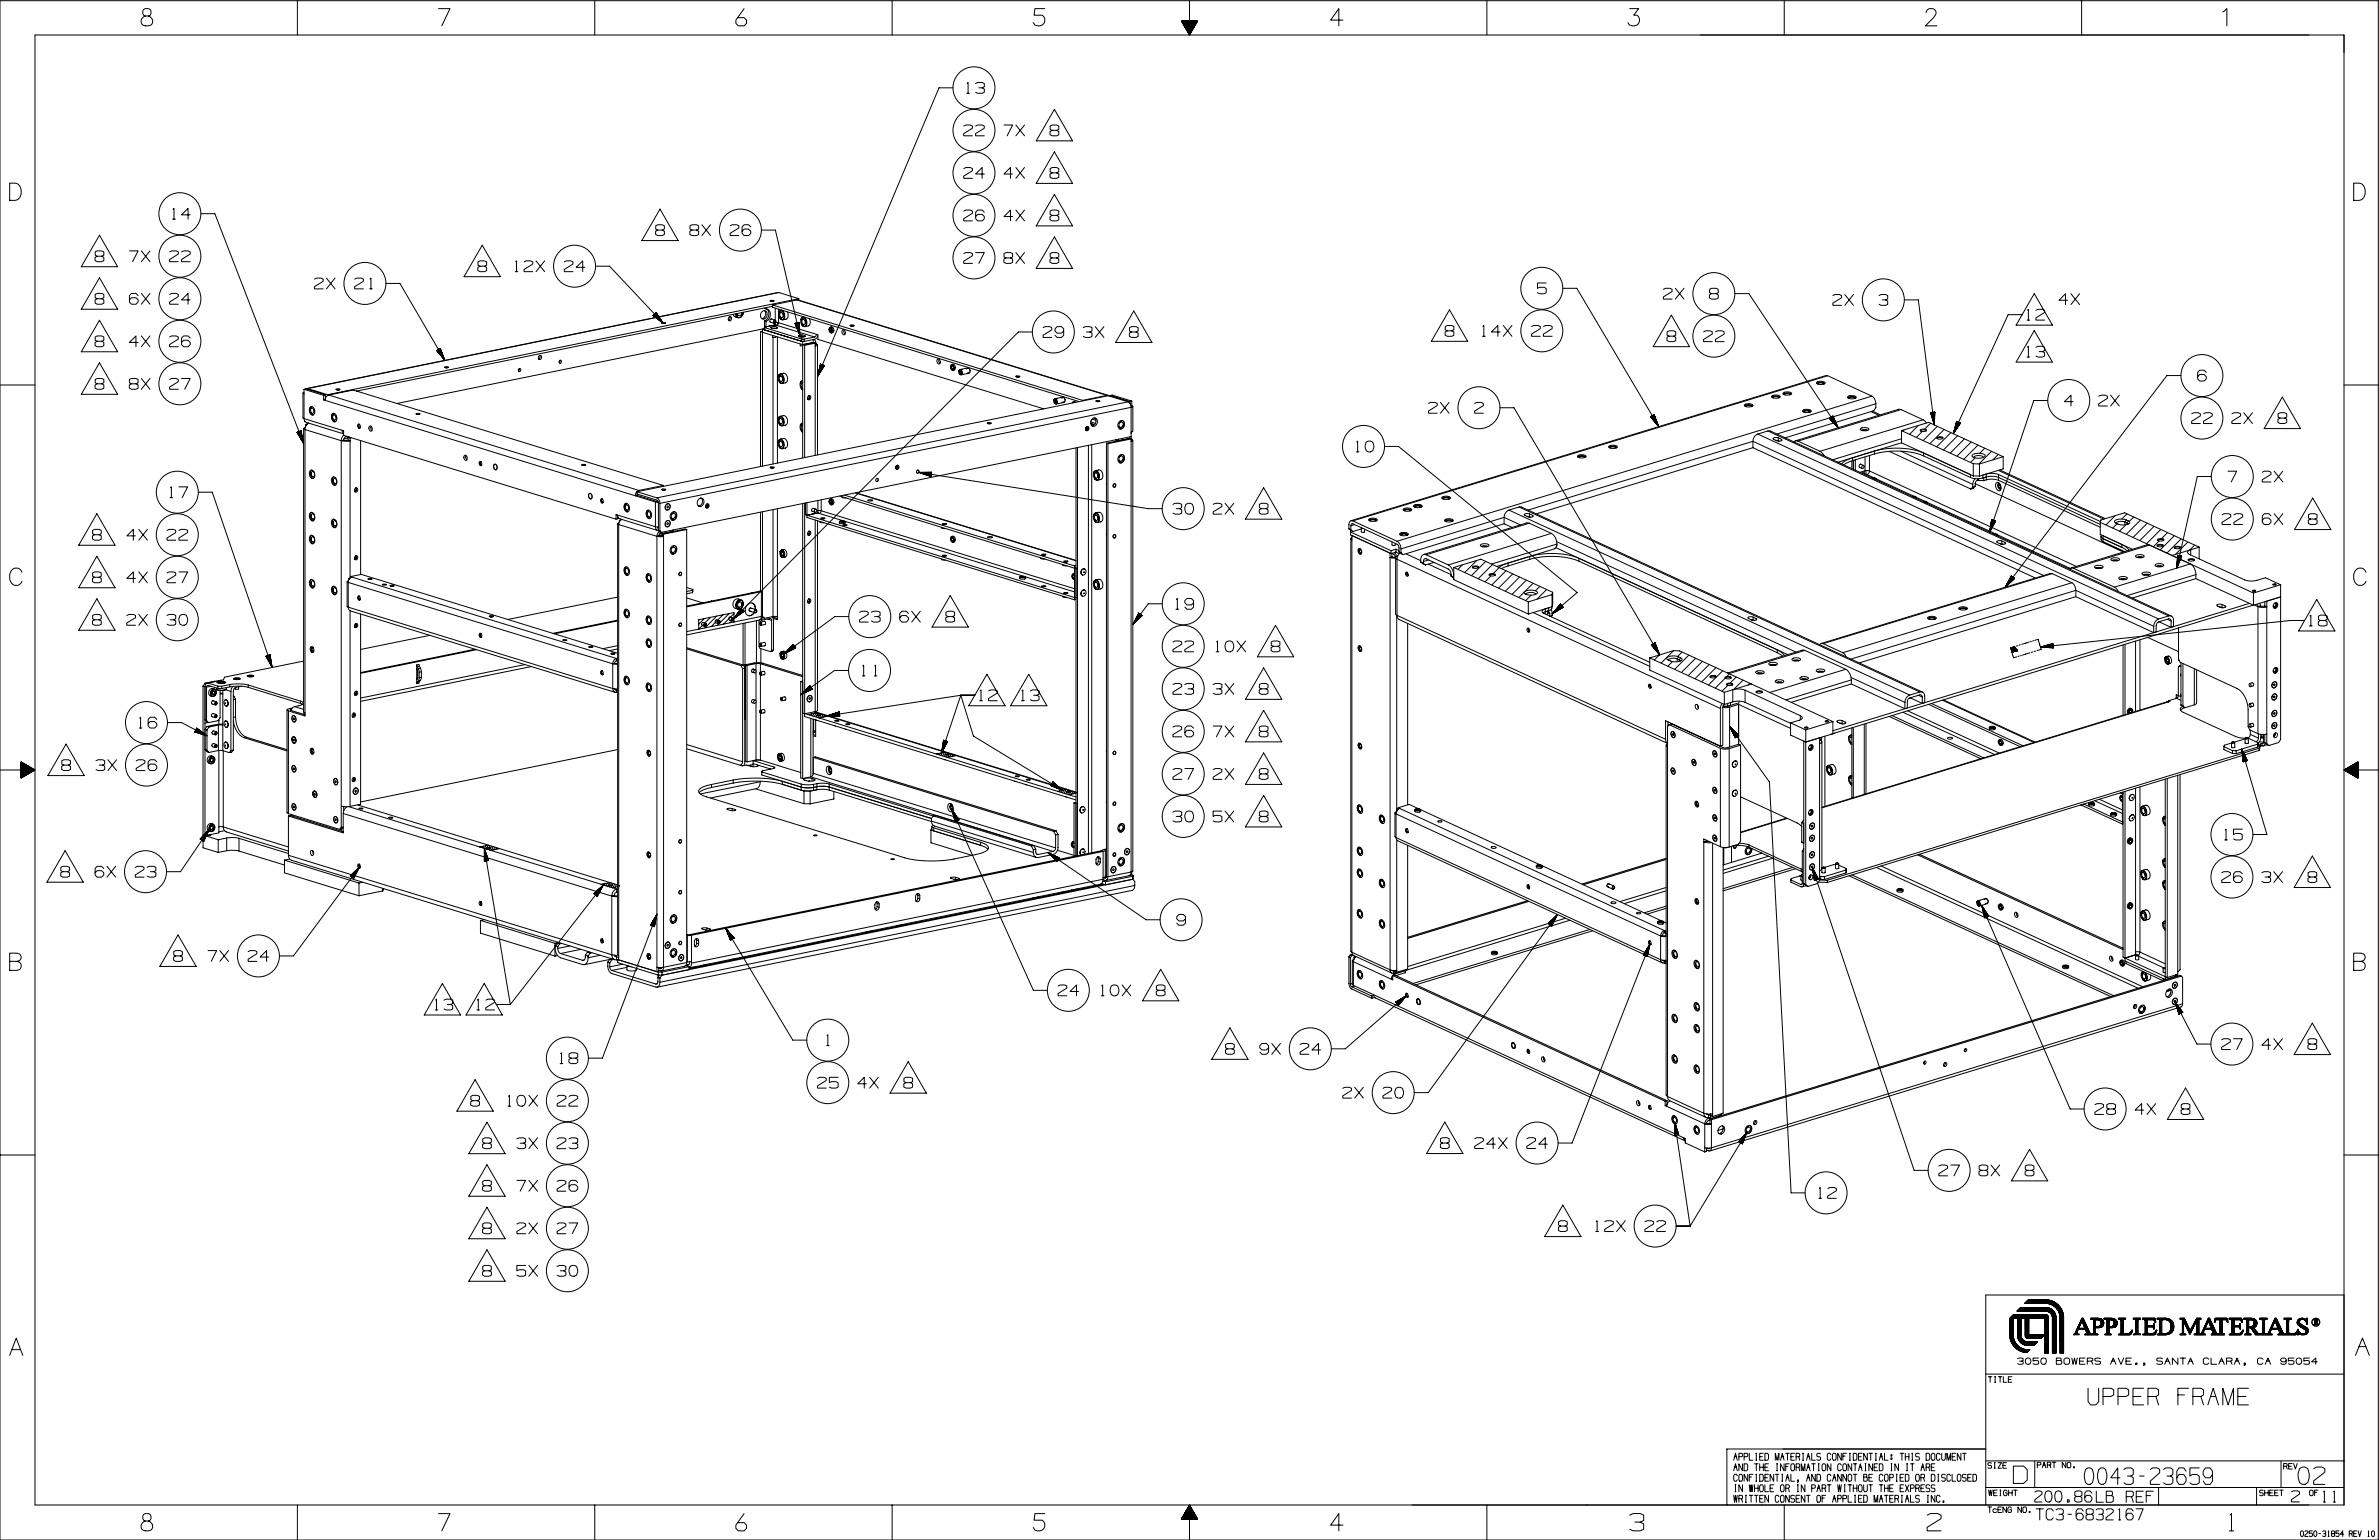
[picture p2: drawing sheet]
<svg xmlns="http://www.w3.org/2000/svg" width="864mm" height="559mm" viewBox="0 0 864 559" stroke-linecap="round" stroke-linejoin="round" font-family="sans-serif">
<g fill="none" stroke="#000" stroke-width=".36">
<path d="M0 .3h863.3v558.5h-863.3zM12.7 12.7h838.2v533.4h-838.2zM52.7 5.8a1.81 1.81 0 0 0-1.5 1.8 1.81 1.81 0 0 0 1.5 1.8h1.2a1.8 1.8 0 0 0 1.6-1.8 1.8 1.8 0 0 0-1.6-1.8h-1.2l-.6-.3-.3-.6 .3-1.5 .6-.3h1.2l.6 .3 .3 1.5-.3 .6-.6 .3M107.9 .3v12.4M159.2 3.1h4.2l-3 6.3M215.9 .3v12.4M270.1 3.1l-3 4.2v1.2l.9 .9h2.1l.9-.9v-1.2l-.9-.9h-2.4M323.8 .3v12.4M379.3 3.1h-3.6l-.3 2.4h3a2.2 2.2 0 0 1 .1 3.5 2.2 2.2 0 0 1-3.4-.8M428.9 7.6l2.9 5.1M428.9 7.6h5.8M428.9 7.6v.1"/>
<path d="M428.9 7.7l3.7 3.7M429 7.6l3.6 3.7-1 1M429.1 7.6l-.1 .2M429.2 7.6l3.5 3.5M429.2 8.2l3.3 3.3M429.3 7.6l-.3 .3M429.4 7.6l3.4 3.4M429.4 8.6l3 3M429.5 7.6l-.4 .4M429.5 7.6l3.3 3.3M429.6 7.6l-.4 .5M429.7 7.6l3.2 3.2"/>
<path d="M429.8 7.6l-.6 .6M429.9 7.6l3.1 3.1M430 7.6l-.7 .7M430.1 7.6l2.9 3M430.2 7.6l-.9 .9M430.3 7.6l2.8 2.8-1.6 1.7M430.4 7.6l-1 1M430.4 7.6l2.8 2.7M430.5 7.6l-1 1.1M430.6 7.6l2.6 2.6M430.7 7.6l-1.2 1.2M430.8 7.6l2.5 2.5"/>
<path d="M430.9 7.6l-1.3 1.3M431 7.6l2.3 2.4-1.9 2 .4 .7M431.1 7.6l-1.4 1.4 2.7 2.7-.8 .7 .2 .2M431.2 7.6l2.2 2.3M431.3 7.6l-1.6 1.5M431.3 7.6l2.2 2.2M431.4 7.6l-1.6 1.6M431.5 7.6l2.1 2.1M431.6 7.6l-1.7 1.8M431.7 7.6l1.9 1.9M431.8 .3v7.3l-1.9 1.9 2.4 2.3M431.9 7.6l1.8 1.8"/>
<path d="M432 7.6l-2 2M432.1 7.6l1.7 1.7M432.1 12.1l-.4 .4M432.2 7.6l-2.1 2.1M432.2 7.6l1.6 1.6-2.5 2.6M432.3 7.6l-2.2 2.2M432.4 7.6l1.5 1.5M432.5 7.6l-2.3 2.3 2 2M432.6 7.6l1.3 1.4M432.7 7.6l-2.4 2.4M432.8 7.6l1.2 1.3M432.9 10.9l-1.4 1.3"/>
<path d="M432.9 7.6l-2.6 2.6M432.9 7.6l1.2 1.1-2.9 2.9M433.1 7.6l-2.7 2.7 1.8 1.8M433.1 7.6l1 1M433.2 7.6l-2.7 2.8M433.3 7.6l.9 .9M433.4 7.6l-2.9 2.9M433.5 7.6l.8 .8M433.6 9.6l-2.3 2.3M433.6 7.6l-3 3M433.7 7.6l.6 .7M433.8 7.6l-3.1 3.1 1.4 1.5"/>
<path d="M433.8 7.6l.6 .6M434 7.6l-3.3 3.2M434 7.6l.5 .5M434.3 8.3l-3.2 3.2 .9 .9M434.5 8l-.4-.4-3.3 3.4M434.6 7.9l-3.5 3.5M434.6 7.8l-.3-.2-3.4 3.5M434.7 7.6l-3.7 3.7M434.7 7.7l-.2-.1-3.6 3.6 1.1 1.1M434.7 7.6l-2.9 5.1M487.5 7.3h-4.5l3-4.2v6.3M539.8 .3v12.4"/>
<path d="M591.6 3.1h3.3l-1.8 2.4h1.2a2.19 2.19 0 0 1 .1 3.5 2.19 2.19 0 0 1-3.4-.8M647.7 .3v12.4M699.2 4.6a1.55 1.55 0 0 1 1.2-1.5h1.2a1.53 1.53 0 0 1 .9 2.4l-3.6 3.9h4.2M755.6 .3v12.4M806.9 4.3l1.5-1.2v6.3M345.9 31.9h-5l-44.1 104.7M350.9 33.9h1M351.1 30.3l.3-.4v4M354.1 30.3l.8-.4h1.6l.8 .4v1.2l-.8 .4M355.3 31.9h1.2l.8 .4v1.2l-.8 .4h-1.6l-.7-.4M382.8 39.7l6.6 11.4h-13.2zM349.9 45.7l.7-.3h1.6l.8 .3v.8l-3.2 2 .1 .8h3.1"/>
<path d="M354.2 45.7l.7-.3h1.6l.8 .3v.8l-3.2 2 .1 .8h3.1M364.5 45.4h3.1l-2 3.9M368.8 45.4l3.1 3.9M371.9 45.4l-3.1 3.9M382 47.3l-.8-.4v-1.2l.8-.3h1.6l.7 .3v1.2l-.7 .4h-1.6l-.8 .4v1.2l.8 .4h1.6l.7-.4v-1.2l-.7-.4M382.8 55.1l6.6 11.4h-13.2zM3.5 66.5h2.1a3.3 3.3 0 0 1 2.2 3.1 3.3 3.3 0 0 1-2.2 3.1h-2.1zM62.7 79.5h1M62.8 75.9l.4-.3v3.9M69 78h-3.1l2.4-2.4v3.9M72.9 77.5h5.1l32.2 83.4M239.6 75.9l6.6 11.4h-13.2z"/>
<path d="M349.9 61.2l.7-.4h1.6l.8 .4v.7l-3.2 2 .1 .8h3.1M349.9 76.6l.7-.4h1.6l.8 .4v.8l-3.2 2 .1 .7h3.1M357.3 63.1h-3.1l2.3-2.3v3.9M357.3 77l-.8-.8h-1.6l-.7 .8v2.4l.7 .7h1.6l.8-.7v-.8l-.8-.8h-1.6l-.7 .8M367.6 63.1h-3.1l2.3-2.3v3.9M367.6 78.6h-3.1l2.3-2.4v3.9M368.8 60.8l3.1 3.9M368.8 76.2l3.1 3.9M371.9 60.8l-3.1 3.9M371.9 76.2l-3.1 3.9M382 62.7l-.8-.3v-1.2l.8-.4h1.6l.7 .4v1.2l-.7 .3h-1.6l-.8 .4v1.2l.8 .4h1.6l.7-.4v-1.2l-.7-.4M382 78.2l-.8-.4v-1.2l.8-.4h1.6l.7 .4v1.2l-.7 .4h-1.6l-.8 .4v1.1l.8 .4h1.6l.7-.3v-1.2l-.7-.4"/>
<path d="M382.8 70.5l6.6 11.5h-13.2zM854.4 66.5h2.1a3.3 3.3 0 0 1 2.2 3.1 3.3 3.3 0 0 1-2.2 3.1h-2.1zM35.3 93l-.7-.4v-1.2l.7-.4h1.6l.8 .4v1.2l-.8 .4h-1.6l-.8 .4v1.1l.8 .5h1.6l.8-.4v-1.2l-.8-.4M36.1 85.4l6.6 11.4h-13.2zM47 91h3.1l-2 4M51.3 91l3.1 4M54.4 91l-3.1 4M61.6 91.4l.7-.4h1.6l.8 .4v.8l-3.2 2 .1 .8h3.1M65.9 91.4l.7-.4h1.7l.7 .4v.8l-3.1 2v.8h3.1M174.2 96.6l-.7-.4v-1.2l.7-.3h1.7l.7 .3v1.2l-.7 .4h-1.7l-.7 .4v1.2l.7 .4h1.7l.7-.4v-1.2l-.7-.4M175.1 89l6.6 11.4h-13.2zM187 98.6h1"/>
<path d="M187.2 95l.3-.3v3.9M190.3 95l.7-.3h1.6l.8 .3v.8l-3.2 2 .1 .8h3.1M194.6 94.7l3.1 3.9M197.7 94.7l-3.1 3.9M204.9 95l.7-.3h1.6l.8 .3v.8l-3.2 2 .1 .8h3.1M212.3 97h-3.1l2.3-2.3v3.9M216.2 96.6h5.1l19.5 20.7M238.8 83.5l-.8-.4v-1.2l.8-.3h1.6l.8 .3v1.2l-.8 .4h-1.6l-.8 .4v1.2l.8 .4h1.6l.8-.4v-1.2l-.8-.4M251.2 83.5l-.7-.4v-1.2l.7-.3h1.6l.8 .3v1.2l-.8 .4h-1.6l-.8 .4v1.2l.8 .4h1.6l.8-.4v-1.2l-.8-.4M254.8 81.6l3.1 3.9M257.9 81.6l-3.1 3.9M265.1 81.9l.7-.3h1.6l.8 .3v.8l-3.2 2 .1 .8h3.1"/>
<path d="M272.5 82.3l-.8-.7h-1.6l-.7 .7v2.4l.7 .8h1.6l.8-.8v-.8l-.8-.8h-1.6l-.7 .8M276.4 83.5h5.1l8.9 38.1M349.9 92l.7-.3h1.6l.8 .3v.8l-3.2 2 .1 .8h3.1M354.2 91.7h3.1l-2 3.9M365.2 93.6l-.7-.4v-1.2l.7-.3h1.6l.8 .3v1.2l-.8 .4h-1.6l-.8 .4v1.2l.8 .4h1.6l.8-.4v-1.2l-.8-.4M368.8 91.7l3.1 3.9M371.9 91.7l-3.1 3.9M382 93.6l-.8-.4v-1.2l.8-.3h1.6l.7 .3v1.2l-.7 .4h-1.6l-.8 .4v1.2l.8 .4h1.6l.7-.4v-1.2l-.7-.4M382.8 86l6.6 11.4h-13.2zM35.3 108.4l-.7-.4v-1.2l.7-.3h1.6l.8 .3v1.2l-.8 .4h-1.6l-.8 .4v1.2l.8 .4h1.6l.8-.4v-1.2l-.8-.4M36.1 100.8l6.6 11.4h-13.2zM36.1 116.2l6.6 11.4h-13.2z"/>
<path d="M50.1 107.3l-.8-.8h-1.6l-.7 .8v2.3l.7 .8h1.6l.8-.8v-.8l-.8-.8h-1.6l-.7 .8M51.3 106.5l3.1 3.9M54.4 106.5l-3.1 3.9M61.6 106.8l.7-.3h1.6l.8 .3v.8l-3.2 2 .1 .8h3.1M69 108.8h-3.1l2.4-2.3v3.9M114.2 101.3l.7-.4h1.6l.8 .4v.8l-3.2 1.9 .1 .8h3.1M118.5 100.9l3.1 3.9M121.6 100.9l-3.1 3.9M128.8 101.3l.7-.4h1.6l.8 .4v.8l-3.2 1.9 .1 .8h3.1M134.2 104.8h.9M134.3 101.2l.4-.3v3.9M140.1 102.8h5.1l16.3 28"/>
<path d="M237.1 114.5l3.7 2.8M237.1 114.5h.1M237.1 114.5l.2 .2M237.2 114.4l.6 .7M237.3 114.3l1 1.2M237.3 114.3l1.5 1.5M237.4 114.2l1.7 1.8M237.5 114.2l2.1 2.2M237.5 114.1l2.5 2.7M237.6 114l2.9 3.1M237.7 113.9l2.7 2.9M237.8 113.8l2.5 2.7"/>
<path d="M237.9 113.8l2 2.2M237.9 113.7l1.7 1.8M238.2 113.5h.1M238.2 113.5l2.6 3.8M238.2 113.5l-1.1 1M238.4 113.7l-.2-.2 .5 .7M238.9 114.5l-.9-.9 1.2 1.4M240.1 117.1l1.6 .1-.7 .2zM240.4 117.3h-.1M240.4 117.3h1.1M240.4 117.4h1M240.8 117.4h.2"/>
<path d="M264.7 115l.3-.1a.71 .71 0 0 1 .5 1 .71 .71 0 0 1-1.1 .2zM264.9 114.9a.94 .94 0 0 1-.4 1.3M266.1 114.1l.3 .6 1.5 .6M267.2 113.8a1.25 1.25 0 0 0 1.2 1.5 1.25 1.25 0 0 0 1.3-1.4l.1-.6a1.56 1.56 0 0 1-.7 1.6 1.56 1.56 0 0 1-1.7 0l-.4-1M267.6 113.8l.2 .7M269.3 113.4a.94 .94 0 0 1-1.3 1.1l-.3-.8M269.4 113.6l-.3 .7M269.4 113.4v.1M276.6 113.1a1.2 1.2 0 0 1 1.7-.1 1.2 1.2 0 0 1 .1 1.7 1.21 1.21 0 0 1-1.6 1.1 1.21 1.21 0 0 1-.7-1.7zM276.8 119.5l14.6 4.5M276.8 119.5v49.6M277.5 112.7a1.76 1.76 0 0 1-1 2.9"/>
<path d="M277.5 111.7l.6 .4M277.5 116.5v1.9l.6 .2v-2M277.5 116.5l.6 .1M277.6 119.2l-133.5 27.2M277.6 118.9l13.4 4.1M277.6 118.9v.8M277.6 119.3l-.8 .2M278.1 112.1a2.4 2.4 0 0 1 1.6 2.3 2.4 2.4 0 0 1-1.6 2.2M278.1 111.6v.5M278.2 112.1a2.66 2.66 0 0 1-.7 4.4M279.5 109.1h1.6l-.7 .3zM279.6 116.9l1.5 .4"/>
<path d="M279.7 109.3h1.2M279.8 109.3h1M279.9 118.9l.2 .2M279.9 118.9h.1M280 118.8l1-.4 1.2 .4a1.67 1.67 0 0 1-2.2 0zM280.2 109.4h.2M280.3 115.8l-.4-.1a.72 .72 0 0 0-.3 1.2l.3 .1M280.4 111.2l-151 30.7M280.4 110.7l112.6 34.6M280.4 110.7v.8l111.4 34.2M280.9 118.5l.3 .1zM281.4 111.8v4.4l-1.5-.5"/>
<path d="M281.4 117.2v.7M281.4 117.9l.6 .2M281.4 117.9l-3.8 .8v.2M281.6 117l1 .1M282 118.1l13.7 4.2M282.2 117l-.3 1.1M282.3 118.9l-.6 .3-1.6-.1M282.3 118.9h.1M282.6 117.1l-.6 1M282.6 117.1l13.8 4.2M282.6 112.2v4.9M282.7 113.5a.95 .95 0 0 1 1.1-.9 2.18 2.18 0 0 1 .5 3.4l-.8-.1-.4-.4"/>
<path d="M282.7 106.2l-171.4 34.8M282.7 106.2l7.3 2.2M282.7 106.2l-171 34.8M283 113l.3-.3a1.77 1.77 0 0 1 1.4 1.5 1.77 1.77 0 0 1-.8 1.8 2 2 0 0 1-.9-3zM283.1 114.8l.7 .7M283.4 113.4a1.04 1.04 0 0 1 .9 .8 1.04 1.04 0 0 1-.5 1.1 1.17 1.17 0 0 1-.4-1.9zM283.6 113.2l-.4 .1-.2 .5M283.7 112.5l-.3 .1M284.3 113.9l.1 1M285.8 113.2a1.99 1.99 0 0 1-.4 2.6l-1.3 .3M288.6 117.4l1.8 4.2M288.6 117.4h.1"/>
<path d="M288.7 117.7l-.1-.4 .2 .6M288.9 117.3l.4 1.8M288.9 117.3l.6 2.3M289 118.2l-.3-.9 .4 1.2M289.1 117.2l.7 3M289.1 117.2l.8 3.3M289.2 117.2l.9 3.9M289.3 117.2l1 4.2M289.3 108.8l113.1 34.7M289.3 108.8l-8.9 1.9M289.3 108.8l112.6 34.7M289.5 117.2l.8 3.5"/>
<path d="M289.6 117.1l.7 3M289.6 117.1l.7 2.7M289.7 117.1l.5 2.1M289.8 117.1l.4 1.5M289.9 117l.2 1M290 108.4l-171.1 34.8M290 108.4v.5M290 117l.1 .6M290.1 117h.1M290.1 117l.3 4.6M290.1 117l-1.5 .4M290.7 115.9a.95 .95 0 0 1 1.1-.8 2.18 2.18 0 0 1 .5 3.4l-.8-.1-.4-.4"/>
<path d="M291 115.4l.3-.2a1.78 1.78 0 0 1 1.4 1.4 1.78 1.78 0 0 1-.8 1.8 2 2 0 0 1-.9-3zM291.1 117.3l.7 .7M291.4 115.9a1.04 1.04 0 0 1 .9 .8 1.04 1.04 0 0 1-.4 1.1 1.17 1.17 0 0 1-.5-1.9zM291.6 115.7l-.4 .1-.2 .5M291.8 115h-.4M292.3 116.3l.1 1M293.8 115.6a1.99 1.99 0 0 1-.4 2.7l-1.3 .2M301.2 118.8a1.08 1.08 0 0 1 1 .8 1.08 1.08 0 0 1-.5 1.2 1.32 1.32 0 0 1-.5-2zM301.3 119.2h.4l.2 .2-.1 1-.4-.2zM301.4 119.3h.4l-.4-.1-.1 .3 .1 .7 .2 .1 .4-.2-.4 .2M301.4 118.7a1.08 1.08 0 0 1 1.3 .8 1.08 1.08 0 0 1-.9 1.3M305.8 119.8l.2-.2a1.05 1.05 0 0 1 .8 .8 1.05 1.05 0 0 1-.5 1.1 1.22 1.22 0 0 1-.5-1.7z"/>
<path d="M306.4 119.7l-.1 .8 .4 .8M308.6 118l1.5 .1-.6 .2zM308.8 118.2h.1M308.8 118.2h1.1M308.9 118.3h.9M309.3 118.3h.1M378.7 118.9l.7-.4h1.6l.8 .4v.8l-3.2 2 .1 .7h3.1M393.2 118.9l.8-.4h1.6l.8 .4v1.2l-.8 .4M397.6 118.5l3.1 3.9M400.7 118.5l-3.1 3.9M411.6 112.8l6.6 11.5h-13.2zM526.2 112.4l6.6 11.5h-13.2z"/>
<path d="M538.3 118.4l.3-.3v3.9M545.7 118.1l3.1 3.9M548.8 118.1l-3.1 3.9M556 118.5l.7-.4h1.6l.8 .4v.8l-3.2 1.9 .1 .8h3.1M560.3 118.5l.8-.4h1.6l.7 .4v.8l-3.1 1.9v.8h3.1M561.3 102.7h-3.2v1.9l.8-.4h1.6l.8 .5v1.5l-.8 .4h-1.6l-.8-.4M567.3 104.6h5.1l29.7 50.2M603.8 105l.8-.4h1.6l.8 .4v.8l-3.2 1.9v.8h3.2M606.7 114.4l6.6 11.4h-13.2zM608.2 104.6l3.1 3.9M611.3 104.6l-3.1 3.9M621.3 106.5l-.7-.3v-1.2l.7-.4h1.7l.7 .4v1.2l-.7 .3h-1.7l-.7 .5v1.1l.7 .4h1.7l.7-.3v-1.2l-.7-.5"/>
<path d="M629.8 106.5h5l32.5 48.7M665.4 107.2l.7-.3h1.6l.8 .3v.8l-3.2 2 .1 .8h3.1M669.7 106.9l3.1 3.9M672.8 106.9l-3.1 3.9M682.1 107.2l.8-.3h1.6l.8 .3v1.2l-.8 .4M683.3 108.8h1.2l.8 .4v1.2l-.8 .4h-1.6l-.8-.4M691.3 108.8h5.1l5.8 45.4M734.1 114.2h-5.1l-19.9 43.2M735.8 116.2h1M736 112.6l.3-.4v4M738.5 120l6.6 11.4h-13.2zM738.5 106.6l6.6 11.4h-13.2z"/>
<path d="M739.1 112.6l.7-.4h1.6l.8 .4v.8l-3.2 2 .1 .8h3.1M750.6 108.9h-3.1l2.3-2.3v3.9M751.8 106.6l3.1 3.9M754.9 106.6l-3.1 3.9M0 139.7h12.7M35.3 123.8l-.7-.3v-1.2l.7-.4h1.6l.8 .4v1.2l-.8 .3h-1.6l-.8 .4v1.2l.8 .4h1.6l.8-.4v-1.2l-.8-.4M35.3 139.3l-.7-.4v-1.2l.7-.4h1.6l.8 .4v1.2l-.8 .4h-1.6l-.8 .4v1.1l.8 .4h1.6l.8-.3v-1.2l-.8-.4M36.1 131.6l6.6 11.5h-13.2zM47.7 139.3l-.7-.4v-1.2l.7-.4h1.6l.8 .4v1.2l-.8 .4h-1.6l-.7 .4v1.1l.7 .4h1.6l.8-.3v-1.2l-.8-.4M50.1 124.2h-3.1l2.3-2.3v3.9M51.3 121.9l3.1 3.9M51.3 137.3l3.1 3.9"/>
<path d="M54.4 121.9l-3.1 3.9M54.4 137.3l-3.1 3.9M61.6 122.3l.7-.4h1.6l.8 .4v.8l-3.2 1.9 .1 .8h3.1M61.6 137.7l.7-.4h1.6l.8 .4v.8l-3.2 2 .1 .7h3.1M65.9 137.3h3.1l-1.9 3.9M69 122.7l-.7-.8h-1.7l-.7 .8v2.3l.7 .8h1.7l.7-.8v-.8l-.7-.7h-1.7l-.7 .7M158.5 127.2l3 3.6M158.5 127.2h.1M158.6 127.2l.1 .3M158.7 127.1l1 1.5M158.8 127l1.1 1.9M158.9 127l1.4 2.3"/>
<path d="M158.9 127.7l-.3-.6 .7 1.1M159 126.9l1.7 2.9M159 126.9l1.9 3.2M159.1 126.9l2 3.4M159.2 126.8l2.2 3.7M159.3 126.8l2 3.4M159.3 126.7l1.9 3.2M159.4 126.7l1.4 2.3M159.5 126.6l1.2 2.1M159.6 126.6l.9 1.6M159.6 126.6l.8 1.3M159.7 126.5l.6 1.1"/>
<path d="M159.8 126.5l.2 .2M159.8 126.4h.1M159.8 126.4l1.7 4.4M159.8 126.4l-1.3 .8M160.1 127l-.4-.5 .5 .8M160.9 129.3l-1.5-2.6 1.6 2.9M161.3 133.2h1.6l-1.1 .2zM161.6 133.4h-.1M161.6 133.4h1M162 133.4h.2M188.3 133.9l.6-.2a.62 .62 0 0 1 .1 .8 .62 .62 0 0 1-.7 .3zM188.5 133.7l-.3 .9"/>
<path d="M195.7 129.1l.3-.2a.71 .71 0 0 1 .6 1 .71 .71 0 0 1-1.1 .3zM195.9 128.9a.93 .93 0 0 1-.4 1.4M203.1 130.8l.6-.1a.62 .62 0 0 1 .1 .8 .62 .62 0 0 1-.7 .3zM203.3 130.7l-.3 .9M276.1 120.4l16 4.9M276.1 120.4v48.9M276.8 120.6h.1M276.8 120.2l-.7 .2M280.5 121.7l.1 .7M280.6 122.4v46M281.7 122.1l-.2 .3h-.9M282.2 122.2v45.8"/>
<path d="M282.5 136.6a.95 .95 0 0 1 1-.9 2.18 2.18 0 0 1 .5 3.4l-.7-.1-.4-.4M282.7 136.1l.4-.3a1.77 1.77 0 0 1 1.4 1.5 1.77 1.77 0 0 1-.8 1.8 2 2 0 0 1-1-3zM282.9 137.9l.6 .7M283.2 136.5a1.04 1.04 0 0 1 .9 .8 1.04 1.04 0 0 1-.5 1.1 1.17 1.17 0 0 1-.4-1.9zM283.2 135.7l1.2-.3a1.99 1.99 0 0 1 1.5 1.6 1.99 1.99 0 0 1-.8 1.9l-1.2 .3M283.4 136.3l-.4 .1-.3 .5M284.1 137l.1 1M289.9 122l.3 .2M289.9 121.9v.1M290 121.8l1.1-.3 1.1 .3a1.67 1.67 0 0 1-2.2 0zM290.5 124.8v.6l.9 .1M290.9 121.6h.4z"/>
<path d="M291 123l.9 .1M291 123v.9h.9M291.2 138.1l-.7 .9M291.4 124v42.2M291.4 138.3a1.64 1.64 0 0 0-1.1 1.3 1.64 1.64 0 0 0 .7 1.6l.4 .3M291.4 138.9a1.1 1.1 0 0 0 0 1.9M291.4 138.7l-.6 .4M291.7 125h.1M291.8 123.9l-.4 .1M291.9 123.1v.8M292.1 125.3v40.7M292.3 122l-1.1 .3-1-.1"/>
<path d="M292.3 121.9v.1M293.9 124.5h.1M295.2 123.2v1.1M295.2 124.3l-3.8 .8M295.2 124.3l.7 .2M295.5 123.2l.7 .9 .1 .7M295.7 122.3l-3.8 .8M295.9 124.5v40.8M295.9 124.5l-3.8 .8M296.3 124.8l.5 .3-.9 .5M296.3 124.8l-.4 .1M296.4 121.3l-.7 1"/>
<path d="M296.4 121.3l.5 .2v1.6l82 25.3M296.8 125.2v39.9M296.9 121.9l-.7 1-.5 .2-3.8 .8M297.7 132.7l.2-.6-.3 .9M297.8 132.1l1.4 .6M297.8 132.1l-1 4.5M297.8 132.1h.1M297.9 132.1l-.1 .3M298.1 132.2l-.6 1.4M298.1 132.2l-.8 2M298.2 132.3l-1 2.5M298.3 132.3l-1.2 2.8"/>
<path d="M298.4 132.3l-1.4 3.4M298.4 132.4l-1.6 3.9M298.5 132.4l-1.7 4.2M298.6 133.8l.5-1.2-.9 1.7M298.7 132.5l-1.4 3.3M298.8 132.5l-1.2 2.8M298.9 132.5l-1 2.3M298.9 133.2l.2-.5-.4 .8M299.2 132.7l-.1 .3M299.2 132.7l-2.4 3.9M340.3 130.4l.2-.2a1.05 1.05 0 0 1 .8 .8 1.05 1.05 0 0 1-.5 1.1 1.23 1.23 0 0 1-.5-1.7zM340.9 130.3l-.1 .8 .4 .8"/>
<path d="M345.3 132.4a1.08 1.08 0 0 1 1 .8 1.08 1.08 0 0 1-.5 1.2 1.32 1.32 0 0 1-.5-2zM345.4 132.8l.4-.1 .2 .3-.1 .9-.4-.1zM345.5 132.9h.4l-.4-.1-.1 .3 .1 .6 .2 .2 .4-.2-.4 .1M345.5 132.3a1.08 1.08 0 0 1 1.3 .8 1.08 1.08 0 0 1-.9 1.3M348.1 134.7l.2-.5a.94 .94 0 0 1 1 .7 .94 .94 0 0 1-.7 1.1l-.3-.4M348.3 134.4a.77 .77 0 0 1 .7 .6 .77 .77 0 0 1-.5 .8l-.4-.5zM348.3 135.4l.4 .4M348.4 134.9h.3l-.1 .5zM348.5 134.1l2.8-.6a1.11 1.11 0 0 1 .4 1.9l-2.8 .6M348.6 134.3l-.4 .4M349.1 134.7v.7M349.3 134.1l-.8 .2"/>
<path d="M349.6 135.7l-.8 .1M351.5 133.7l-.7 .1M351.6 133.7l.2 .1M351.8 135.2l-.7 .2M352 135l-.1 .2M352.1 134.2l.1 .4M368.7 136.5l1.6 .1-.7 .2zM369 136.7h-.1M369 136.7h1M369 136.8h.9M369.4 136.8h.2M374.8 120.5h-5.1l-103.4 104"/>
<path d="M386.1 120.1l-.8 .8h-1.6l-.8-.8 .1-.8 .7-.8h1.6l.8 .8v2.4l-.8 .7h-1.6l-.7-.7M394.4 120.5h1.2l.8 .4v1.2l-.8 .3h-1.6l-.7-.3M410.8 120.5l-.8-.4v-1.2l.8-.4h1.6l.8 .4v1.2l-.8 .4h-1.6l-.8 .4v1.1l.8 .4h1.6l.8-.3v-1.2l-.8-.4M525.4 120l-.8-.3v-1.2l.8-.4h1.6l.8 .4v1.2l-.8 .3h-1.6l-.8 .5v1.1l.8 .4h1.6l.8-.3v-1.2l-.8-.5M538.1 122h1M544.5 120.5h-3.1l2.3-2.4v3.9M605.9 122l-.7-.4v-1.2l.7-.4h1.6l.8 .4v1.2l-.8 .4h-1.6l-.8 .4v1.1l.8 .5h1.6l.8-.4v-1.2l-.8-.4M618.4 120.4l.8-.4h1.6l.8 .4v.8l-3.2 2v.8h3.2M622.8 120.4l.7-.4h1.6l.8 .4v.8l-3.2 2 .1 .8h3.1M659.4 139.1l1.3-.4 1.8 .4M659.6 138.6l1.4-.3 1.1 .2 .4 .4a2.24 2.24 0 0 1-3.1-.1zM660 139.4a1.09 1.09 0 0 1 1.9 0"/>
<path d="M660.3 138.9l-.5 .4M661.6 138.9l.5 .4M662.1 139.3h.1M663.5 136.3h-.7l-172.4 52.6M663.5 136.3l16 7.4M663.5 136.3l-172.4 52.7M735.8 129.6h1M736 126l.3-.4v4M739 126l.8-.4h1.6l.8 .4v1.2l-.8 .4M740.2 127.6h1.2l.8 .4v1.2l-.8 .4h-1.6l-.7-.4M791.7 136.3h-5.1l-58.7 76.8M800.9 135.1l-.8-.8h-1.6l-.7 .8v2.4l.7 .8h1.6l.8-.8v-.8l-.8-.8h-1.6l-.7 .8"/>
<path d="M850.9 139.7h12.4M107.8 156.9l2.4 4M107.8 156.9h.1M107.9 156.9l.3 .6M108.1 156.8l.7 1.7M108.2 156.8l.8 2M108.3 156.7l1 2.6M108.3 156.7l1.3 3.1M108.3 157.7l-.3-.8 .5 1.1M108.4 156.7l1.3 3.4M108.5 156.7l1.4 3.7M108.6 156.6l1.6 4.3"/>
<path d="M108.7 156.6l1.4 3.7M108.8 156.5l1 2.6M108.9 156.5l.8 2M109 156.5l.6 1.7M109.1 156.4l.4 1.2M109.2 156.4l.2 .6M109.3 156.4h.1M109.3 156.4l.9 4.5M109.3 156.4l-1.5 .5M110 159.7l-1.3-3.1 1.3 3.4M110 142.7v8.9l.4 .3M110.2 155.5v102.8l.5 .4"/>
<path d="M110.4 151.9l.4 1.1 .4 .3 13.5 4.1M110.4 142.4l-.4 .2 .4 .3M110.4 141.3v10.6M110.4 141.3l7.1 2.1M110.4 151.9l13.8 4.3M110.6 152.8l.2 .2M110.7 155.9v103.9l-6-1.9M110.7 155.9l13.2 4M110.8 155.1l-.6 .4 .5 .4M111 141.1l-.6 .2M111 141.1l7.1 2.2M111 154l.3 .1"/>
<path d="M111 154v.5M111.5 153.9l-.5 .1M111.7 141l-.7 .1M111.7 141l7.2 2.2M111.8 153.4v.2M112 153.5a2.79 2.79 0 0 0-1.3 2.4M112.8 147.6a1.67 1.67 0 0 1 1.5 1.2 1.67 1.67 0 0 1-.7 1.8 1.83 1.83 0 0 1-.8-3zM112.8 149.5l.7 .7M113 148.2a.94 .94 0 0 1 1 .7 .94 .94 0 0 1-.7 1.1l-.5-.6zM113 147.5a1.78 1.78 0 0 0 .7 3.1M113.3 147.9l-.4 .1-.3 .5M114 148.5l.1 1"/>
<path d="M117.5 143.4v1.7M117.5 145.1l.5 .2M118 145.3l112.6 34.6M118 145l-.5 .1M118.1 143.3l-.6 .1M118.1 143.3v1.2M118.1 143.8l.4 .1M118.9 143.2v.3M119.3 143.3a1.95 1.95 0 0 0-1.3 2M119.3 143.3l8.9-1.8 112.6 34.6M119.3 143.3l112.6 34.7M120.8 150a1.67 1.67 0 0 1 1.5 1.2 1.67 1.67 0 0 1-.6 1.9 1.83 1.83 0 0 1-.9-3.1z"/>
<path d="M120.8 152l.7 .7M121 150.6a.93 .93 0 0 1 1 .8 .93 .93 0 0 1-.6 1.1l-.6-1.1zM121.1 149.9a1.84 1.84 0 0 0 .3 3.1M121.3 150.4l-.4 .1-.2 .5M121.4 153h.3M121.9 141.2h1.6l-.7 .3zM122 151l.1 1M122.2 141.4h-.1M122.2 141.4h1M122.6 141.5h.2M123.9 159.9v140.3M124.2 156.2l.5 1.2"/>
<path d="M124.2 156.2l.5 .1v1.7l98.9 30.4M124.7 157.9l-.7 1.3-.1 .7M124.8 159.7l1.6 .1M124.8 159.7l-.9 .2M125.6 158.5l-.4 .2-.4 1M125.6 158.5l1.5 .4M125.6 158.3v.2M126.2 158.6l-.2 .5-1-.1M126.4 158.5v1.3M126.4 159.8l.7 .2-3.2-.1M126.7 158.6l-.3 .1M127.1 158.9v50.8"/>
<path d="M127.5 158.8l-.4 .1M130.1 153.9a.78 .78 0 0 1 .7 .7 .78 .78 0 0 1-.5 .8l-.5-.9zM130.3 154.3l.2-.3-.3 .7 .6 .5-.4-.2M130.3 153.9l-.2 1 .5 .5M130.5 153.9a.72 .72 0 0 0-.4 .8 .72 .72 0 0 0 .6 .5M130.9 159.9v48.6M134.2 154.6a.93 .93 0 0 1 .9 .8 .93 .93 0 0 1-.6 1l-.6-1.1zM134.7 154.6l-.1 .6 .4 1M151 150.1l1.5 .1-.6 .2zM151.2 150.3h.1M151.2 150.3h1.1M151.3 150.4h.9"/>
<path d="M151.7 150.4h.1M282.5 151.9a.95 .95 0 0 1 1-.8 2.18 2.18 0 0 1 .5 3.4l-.7-.1-.4-.4M282.7 151.4l.4-.2a1.77 1.77 0 0 1 1.4 1.4 1.77 1.77 0 0 1-.8 1.8 2 2 0 0 1-1-3zM282.7 159.7l.4-.2a1.78 1.78 0 0 1 1.3 1.4 1.78 1.78 0 0 1-.7 1.8 2 2 0 0 1-1-3zM282.9 153.3l.6 .7M283.2 151.9a1.04 1.04 0 0 1 .9 .8 1.04 1.04 0 0 1-.5 1.1 1.17 1.17 0 0 1-.4-1.9zM283.2 151.1l1.2-.3a1.99 1.99 0 0 1 1.5 1.5 1.99 1.99 0 0 1-.8 2l-1.2 .2M283.2 159.4l1.2-.3a1.99 1.99 0 0 1 1.5 1.5 1.99 1.99 0 0 1-.8 2l-1.2 .2M283.4 151.7l-.4 .1-.3 .5M283.4 160l-.4 .1-.3 .5M284.1 152.3l.1 1M290.9 141.1l.5 .4"/>
<path d="M290.9 156.5l.5 .4M290.9 140.5l.5 .5M290.9 155.9l.5 .5M291.4 153.7a1.64 1.64 0 0 0-1.1 1.3 1.64 1.64 0 0 0 .7 1.6l.4 .2M291.4 153.5l-.7 .4-.2 .5M291.4 154.3a1.1 1.1 0 0 0 0 1.9M291.4 154.1l-.6 .4M291.4 153.5h-.2M293.4 143.7l.3-.2a.71 .71 0 0 1 .6 1 .71 .71 0 0 1-1.1 .3zM293.5 143.6a.64 .64 0 0 1 .3 .7 .64 .64 0 0 1-.6 .5l.2-.1M293.5 143.6l.2 .1M293.6 143.6a.71 .71 0 0 1 .3 .7 .71 .71 0 0 1-.7 .5"/>
<path d="M293.8 143.5a.88 .88 0 0 1-.5 1.5M293.8 144l-.1 .4M358.4 153.5h1.5l-.6 .3zM358.6 153.7h1.1M358.7 153.7h.9M359 153.7h.2M382.5 145.3l.3-.6a.94 .94 0 0 1 1 .8 .94 .94 0 0 1-.7 1.1l-.4-.4M382.7 145a.77 .77 0 0 1 .8 .6 .77 .77 0 0 1-.5 .8l-.4-.5zM382.8 146l.4 .4M382.8 145.5h.3v.5zM383 144.7l2.8-.6a1.1 1.1 0 0 1 .8 .8 1.1 1.1 0 0 1-.4 1.1l-2.9 .6M383.1 144.9l-.4 .4"/>
<path d="M383.5 145.3l.1 .7M383.7 144.7l-.7 .2M384 146.3l-.7 .1M386 144.3l-.8 .1M386.1 144.3l.2 .1M386.3 145.8l-.8 .2M386.5 145.6l-.1 .2M386.5 144.8l.1 .4M389.6 145.8l1 .2M390.1 146.1l-.7-.2-.2 .4M393 145.3v.2M394.1 155.5l.1 .1"/>
<path d="M394.3 155.1l-.1 .5M394.3 155.2v.2M394.4 154.9l.3-.1a.71 .71 0 0 1 .6 .9 .71 .71 0 0 1-1.1 .3zM394.5 154.8l.3 .1a.66 .66 0 0 1 .2 .8 .66 .66 0 0 1-.8 .3M394.7 154.9h-.3l.4 .1a.67 .67 0 0 1-.4 1.1l-.3-.2 .3 .1M394.8 154.8a.85 .85 0 0 1 .3 .9 .85 .85 0 0 1-.7 .6M394.9 155.2l-.1 .5M395.9 153.6l.9 .5-.6 .2M396 153.1l1.7 .5M396.3 152.2a1.16 1.16 0 0 1 1.6-.4 1.16 1.16 0 0 1 .4 1.6 1.27 1.27 0 0 1-1.6 1.3 1.27 1.27 0 0 1-.6-2zM396.3 152.2l-.3 .7M396.4 152.1l1.4 .4"/>
<path d="M396.8 154l-.6 .3M397.3 151.6a1.76 1.76 0 0 1-.9 3M397.8 145.5h1.5l-1.1 .2zM398 145.7h.1M398 145.7h1.1M398.1 145.7h.9M398.4 145.7h.2M401.9 143.5l.9 .3M401.9 143.5l-8.9 1.8M403.1 143.5l.7-.1 7 2.1M403.1 143.5v.3M403.1 143.5l7.1 2.2"/>
<path d="M405.1 159.6v.5M406.1 154.6l.3 .5 .5 .2M406.1 159.4v.5l-1.1-.3M406.2 153.2a1.16 1.16 0 0 1 1.6-.5 1.16 1.16 0 0 1 .4 1.6 1.27 1.27 0 0 1-1.6 1.3 1.27 1.27 0 0 1-.7-1.9zM406.3 159.9h.1M406.4 153.5l.4-.3a.87 .87 0 0 1 .9 1.1 .87 .87 0 0 1-1.4 .5zM406.5 155.6h.1M407 153l-.8 .6M407.4 152.6h.1M407.4 152.6a1.65 1.65 0 0 1 .7 1.9 1.65 1.65 0 0 1-1.6 1.1M407.8 153.6l-.1 1M409.1 159.3h.1"/>
<path d="M409.5 145.8a2.11 2.11 0 0 1 1.1 2M409.5 145.8l-7.2-2.2-171.1 34.8M409.5 145.8l-171 34.9M410.1 159.1l-8.5 1.7M410.1 159.1l.5 .2M410.1 158.6v.5M410.2 145.7v.7M410.5 158.5l.3 1M410.6 159.3v157.1M410.6 159.3l-8.4 1.7M410.6 147.8v10.6l-170.6 34.8M410.6 147.8l-171 34.8"/>
<path d="M410.8 156.7l-.2 .5M410.8 159.5l.4 .3-.6 .3M410.8 159.5l-.2 .1M410.8 147.2l.4 .3-.6 .3M410.8 145.5l-.6 .2M410.8 145.5v1.7M410.8 147.2l-.3 .1M411.2 159.8v156.3l-.6 .3M411.2 147.5v8.9l-.6 .4M518.6 146.4l.7-.4h1.6l.8 .4v.8l-3.2 2 .1 .7h3.1M522.9 146l3.1 3.9M526 146l-3.1 3.9"/>
<path d="M535.3 146.4l.8-.4h1.6l.8 .4v.8l-3.2 2v.7h3.2M544.5 148h5.1l52.9 89.6M599.2 151.3l2.9 3.5M599.2 151.3h.1M599.2 151.2l.2 .3M599.2 151.2l.4 .6M599.3 151.2l.7 1M599.4 151.1l1 1.6M599.5 151.1l1.3 2.1M599.7 151l2.1 3.3M599.9 150.8l2.1 3.7M600 150.8l1.8 3.1"/>
<path d="M600 150.7l1.6 2.7M600.3 150.6l.7 1.3M600.3 150.6l.5 .8M600.4 150.5l.3 .6M600.4 150.5l.2 .3M600.5 150.5h.1M600.5 150.5l1.6 4.3M600.5 150.5l-1.3 .8M601.2 153.6l-1.6-2.6 1.8 2.9M601.3 152.5l-1.1-1.8 1.3 2.4M633.3 147.3l1.2-.5 1.8 .5M633.4 146.8l1.5-.3 1 .2 .5 .4a2.24 2.24 0 0 1-3.2-.1z"/>
<path d="M633.8 147.6a1.09 1.09 0 0 1 1.9 0M634.1 147.1l-.5 .4M635.4 147.1l.6 .3M636 147.4h.1M638.1 157.5a2.79 2.79 0 0 0-1.8 2.6M638.1 157.5l145.5 67.1M641.8 156.4h.9l145.5 67.1M641.8 156.4l-3.7 1.1M641.8 156.4l145.5 67.1M643.1 144.1l1.3-.4 1.8 .4M643.3 143.6l1.4-.3 1.1 .2 .4 .4a2.24 2.24 0 0 1-3.1-.1zM643.7 144.4a1.09 1.09 0 0 1 1.9 0"/>
<path d="M643.9 143.9l-.4 .4M644.7 159.8l.8 .1M645.3 143.9l.5 .4M645.5 158.9l-1.3-.1-.6 .4 2.2 .9 1.1-.4-.2-.3M645.5 158.9l1.2 .5M645.5 159.9l.3 .2M645.5 158.9v1M645.8 144.3h.1M646.7 159.4v.5M647.3 143l1.2-.4 1.8 .4M647.4 142.5l1.5-.3 1 .2 .5 .4a2.24 2.24 0 0 1-3.2-.1zM647.9 143.3a1.08 1.08 0 0 1 1.8 0"/>
<path d="M648.1 142.8l-.5 .4M649.5 142.8l.5 .3M650 143.2h.1M650 143.1v.1M654.4 149.3l1.2-.4 1.8 .4M654.5 148.8l1.5-.3 1 .2 .5 .4a2.24 2.24 0 0 1-3.2-.1zM655 149.6a1.08 1.08 0 0 1 1.8 0M655.2 149.1l-.5 .4M656.6 149.1l.5 .4M657.1 149.5h.1M664.1 151.8l3.2 3.4M664.1 151.8v.1"/>
<path d="M664.2 151.8l.1 .3M664.3 151.7l.9 1.3M664.4 151.6l1.2 1.8M664.5 151.6l1.5 2.3M664.5 152.3l-.3-.5 .5 .7M664.6 151.5l1.8 2.8M664.6 151.5l2 3M664.8 151.4l2.5 3.8M664.9 151.3l2.1 3.4M664.9 151.3l1.9 2.8M665 151.2l1.6 2.6M665.1 151.2l1.3 2.1"/>
<path d="M665.1 151.2l1 1.5M665.4 151h.1M665.4 151l1.9 4.2M665.4 151l-1.3 .8M665.5 151.3l-.2-.3 .3 .6M665.8 151.8l-.6-.7 .7 1M670.7 144.3l1.2-.4 1.8 .4M670.8 143.8l1.5-.3 1.1 .2 .4 .4a2.24 2.24 0 0 1-3.1-.1zM671.3 144.6a1.09 1.09 0 0 1 1.9 0M671.5 144.1l-.5 .4M672.9 144.1l.5 .4M673.4 144.5h.1"/>
<path d="M675.5 155.4l2-.2 1 .5a2.24 2.24 0 0 1-3.2-.1zM675.7 156.1l1.4-.2 1 .2M676.4 156.1l-.5 .1M677.3 156.1l.5 .1M677.6 156.3h-1.5M679.2 149.4l2.9 1.3M679.5 143.7a3.1 3.1 0 0 1 1.4 2.8M679.5 143.7l-172.4 52.7M679.7 149.2l2.9 1.3M680.9 146.5v1.4l-.7 1.1-32.2 9.9M680.9 146.5l-35.9 11M690.1 148.6l-.9-.1-37.5 11.5"/>
<path d="M690.1 148.6l8 3.7M690.1 148.6l-37.4 11.5M690.3 156.3v4.4M690.3 156.3l9.8-3.1 27.1 12.5M690.3 156.3l26 12M690.3 159.2l-25 7.6M691.2 156l-.5 .5M696.4 154.4l-3.2 3.2M697 156.1l1-.4 1.4 .4a1.66 1.66 0 0 1-2.4 0zM697.2 156.4l.8-.4 .9 .1 .3 .3M697.8 156.6l-2.2 2.1M698.1 152.3l1.2 1.2"/>
<path d="M698.1 152.3l-37.4 11.5M700.8 153.6l-2.1 2.1M700.8 149.8l1.4 4.4M700.8 149.8h.1M700.9 149.7l.1 .7M701.1 149.7l.3 1.8M701.2 151l-.2-1.3 .3 1.5M701.2 149.7l.4 2.4M701.3 149.7l.3 2.7M701.3 149.7l.5 3.3M701.5 149.7l.5 3.9M701.6 149.7l.6 4.2"/>
<path d="M701.7 149.6l.5 3.7M702 149.6l.3 2.1M702.3 152.4l-.4-2.8 .3 3.4M702.3 151.1l-.2-1.5 .2 1.8M702.3 149.6v.3M702.3 150.2v-.6v1.2M702.4 149.6h.1M702.4 149.6l-.2 4.6M702.4 149.6l-1.6 .2M703 158.8l1-.3 1.4 .4a1.66 1.66 0 0 1-2.4-.1zM703.2 159.2l.8-.5 .9 .1 .3 .4M703.3 154.7l-5.2 5.2"/>
<path d="M705.7 155.8l-5.1 5.2M708.2 157l-5.2 5.1M709.5 155.9l1.2-2.8-1.3 3.1M709.9 154.1l.6-1.1-.6 1.4M710.3 152.9l1.4 .6M710.3 152.9l-1.2 4.5M710.3 152.9h.1M710.3 152.9l-.1 .3M710.4 152.9l-.3 .6M710.4 155.3l.9-1.9-1.2 2.4M710.6 153l-.8 1.7M710.6 153.1l-1 2.2"/>
<path d="M710.6 158.1l-5.1 5.2M710.9 153.2l-1.7 3.6M711.1 153.3l-1.9 3.8M711.1 154.3l.4-.8-.7 1.3M711.2 153.3l-1.6 3.3M711.2 153.3l-1.3 2.8M711.6 153.5l-.3 .6M711.6 153.5l-.1 .3M711.7 153.5v.1M711.7 153.5l-2.6 3.9M713.1 159.2l-5.2 5.2M743.4 145.3h-5.1l-16.1 47.8"/>
<path d="M752.6 145.8h-3.2l2.4-2.4v3.9M761.9 143.8l.7-.4h1.6l.8 .4v.8l-3.2 1.9 .1 .8h3.1M766.2 143.4l3.1 3.9M769.3 143.4l-3.1 3.9M795.6 150.1l.8-.3h1.6l.7 .3v.8l-3.1 2v.8h3.1M799.9 150.1l.8-.3h1.6l.8 .3v.8l-3.2 2v.8h3.2M810.2 150.1l.8-.3h1.6l.7 .3v.8l-3.1 2v.8h3.1M814.5 149.8l3.2 3.9M817.7 149.8l-3.2 3.9M827.7 151.7l-.7-.4v-1.2l.7-.3h1.6l.8 .3v1.2l-.8 .4h-1.6l-.8 .4v1.2l.8 .4h1.6l.8-.4v-1.2l-.8-.4M828.5 144.1l6.6 11.4h-13.2zM61.9 177l.3-.3v3.9"/>
<path d="M65 176.7h3.1l-2 3.9M72 178.6h5.1l21.7 63.6M112.8 170.6a1.67 1.67 0 0 1 1.5 1.2 1.67 1.67 0 0 1-.7 1.8 1.83 1.83 0 0 1-.8-3zM112.9 171.6l.2 1.1M113.1 170.5a1.9 1.9 0 0 0 .7 3.1M113.2 171.2a.93 .93 0 0 1 1 .7 .93 .93 0 0 1-.6 1.1l-.6-1.1zM113.5 170.9l.5 .3M114.3 172.7l-.4 .4M120.8 173.1a1.67 1.67 0 0 1 1.5 1.2 1.67 1.67 0 0 1-.6 1.8 1.83 1.83 0 0 1-.9-3zM120.9 174.1l.2 1.1M121.1 173a1.89 1.89 0 0 0 .7 3.1M121.2 173.7a.93 .93 0 0 1 1 .7 .93 .93 0 0 1-.6 1.1l-.6-1.1z"/>
<path d="M121.5 173.4l.5 .2M122.3 175.2l-.3 .4M128.9 178.5h.1M129 177.2l.3-.2a.71 .71 0 0 1 .5 1 .71 .71 0 0 1-1.1 .3zM129.1 177.1a.71 .71 0 0 1 .3 .7 .71 .71 0 0 1-.6 .5M129.2 177.2l-.1-.1a.64 .64 0 0 1 .2 .7 .64 .64 0 0 1-.6 .5l.2-.1M129.3 177a.9 .9 0 0 1-.4 1.5M129.3 177.5l-.1 .4M168.6 165.2a.93 .93 0 0 1 1 .8 .93 .93 0 0 1-.7 1l-.4-.6zM169.2 165.2l-.2 .6 .5 1M174.2 167.5a.78 .78 0 0 1 .7 .6 .78 .78 0 0 1-.5 .9l-.5-.9zM174.4 167.8l.2-.2-.3 .7 .5 .4-.3-.1"/>
<path d="M174.4 167.4l-.2 1 .5 .5M174.5 167.5a.72 .72 0 0 0-.3 .7 .72 .72 0 0 0 .6 .6M179.3 168.6l.2-.2a1.08 1.08 0 0 1 1 .9 1.08 1.08 0 0 1-.7 1.2l-.5-.6zM179.4 168.6a.93 .93 0 0 1 1 .7 .93 .93 0 0 1-.6 1.1l-.6-1zM211.1 168.6l1.5 .1-.6 .2zM211.3 168.8h1.1M211.4 168.9h.9M211.8 168.9h.2M213.8 179.2l.2-.2a1.08 1.08 0 0 1 .9 .9 1.08 1.08 0 0 1-.6 1.2l-.5-.6zM213.9 179.2a.93 .93 0 0 1 1 .7 .93 .93 0 0 1-.6 1.1l-.5-.6zM230.6 179.9l7.3 2.2M231.2 178.4v.9l7.5 2.4 .3 .8v10"/>
<path d="M231.2 178.4l7.3 2.3M231.3 179.8l-.7 .1M231.3 179.8l7.3 2.2M231.4 179.3l-.1 .5M231.9 178a1.95 1.95 0 0 0-1.3 1.9M240.2 177.6h1.5l-.6 .2zM240.4 177.8h.1M240.4 177.8h1.1M240.5 177.8h.9M240.8 176.1l-8.9 1.9M240.8 176.1v.4M240.8 177.8h.2"/>
<path d="M279.6 169.5l1.5 .1-.6 .2zM279.8 169.7h.1M279.8 169.7h1.1M279.9 169.8h.9M280.2 169.8h.2M282.5 160.2a.95 .95 0 0 1 1-.8 2.18 2.18 0 0 1 .5 3.4l-.7-.1-.4-.4M282.9 161.6l.6 .7M283.2 160.2a1.04 1.04 0 0 1 .9 .8 1.04 1.04 0 0 1-.5 1.1 1.17 1.17 0 0 1-.4-1.9zM284.1 160.6l.1 1M304.9 180l85.2 26.2M306.5 179.6l83.6 25.7M310.5 178.8l80.1 24.7"/>
<path d="M310.7 178.8l79.9 24.6M318.1 173.7l.5-.1a.62 .62 0 0 1 .2 .8 .62 .62 0 0 1-.7 .3zM318.5 173.6a.65 .65 0 0 1 0 1.1h-.3M325.3 169.1l-.1 .6M325.3 169.3v.1M325.4 169l.3-.2a.71 .71 0 0 1 .6 1 .71 .71 0 0 1-1.1 .3zM325.5 168.9l.2 .1M325.5 168.9l.3 .1a.67 .67 0 0 1-.4 1.1l-.2-.1 .2 .1M325.6 168.9h.2a.66 .66 0 0 1 .2 .9 .66 .66 0 0 1-.8 .3M325.9 168.8a.86 .86 0 0 1 .2 .9 .86 .86 0 0 1-.7 .6M326 169.3l-.1 .5M332.9 170.7l.5-.1a.62 .62 0 0 1 .1 .8 .62 .62 0 0 1-.6 .3z"/>
<path d="M333.3 170.6l.3 .6-.6 .5M333.5 171.4l83.3 13.2h5.1M333.5 171.4l4.4 1.5M333.8 171.4l4.2 .6M334.1 171.6l3.9 .6M334.4 171.7l3.6 .6M334.4 171.4l3.6 .6M335 171.9l3 .6-2.4-.4M335 171.4l3.1 .5M335.4 171.4l2.7 .4M336 171.4l2.1 .3M336.1 172.3l1.9 .3"/>
<path d="M336.7 172.5l1.2 .2-.9-.1M336.9 171.4l1.2 .2-1.5-.2M337.2 171.4l.9 .1M337.3 172.7l.6 .1M337.6 172.8h.3M337.8 171.4h.3h-.6M337.9 172.9h.1M338.1 171.4h.1M338.1 171.4l-.2 1.5M338.1 171.4h-4.6M390.6 162.5v148.1M391.1 162.4v148.1"/>
<path d="M395.1 161.6v148.1M396.3 161.4v148M396.9 171.7a.95 .95 0 0 1 1.1-.9 2.18 2.18 0 0 1 .5 3.4l-.7-.1-.4-.4M397.2 171.2l.3-.3a1.77 1.77 0 0 1 1.4 1.4 1.77 1.77 0 0 1-.8 1.9 2 2 0 0 1-.9-3zM397.3 173l.7 .7M397.6 171.6a1.04 1.04 0 0 1 .9 .8 1.04 1.04 0 0 1-.4 1.1 1.18 1.18 0 0 1-.5-1.9zM397.7 170.8l1.2-.3a1.99 1.99 0 0 1 1.4 1.5 1.99 1.99 0 0 1-.7 2l-1.2 .3M397.8 171.4l-.4 .1-.2 .5M398.5 172l.1 1M401.6 175.3v.4M401.6 160.8v157.2M401.6 160.8l.6 .2"/>
<path d="M402.2 161v157.1M406.1 166.9l.3 .5 .5 .1M406.4 165.3a1.2 1.2 0 0 1 1.6-.1 1.2 1.2 0 0 1 .1 1.7 1.21 1.21 0 0 1-1.5 1.1 1.21 1.21 0 0 1-.8-1.8zM406.4 165.8l.4-.3a.87 .87 0 0 1 .9 1.1 .87 .87 0 0 1-1.4 .5zM406.5 167.9h.1M407 165.2l-.8 .7M407.4 164.9h.1M407.4 164.9a1.65 1.65 0 0 1 .7 1.9 1.65 1.65 0 0 1-1.6 1.1M407.8 165.9l-.1 1M458.7 177l6.6 11.4h-13.2zM492.3 164h1M492.5 160.4l.3-.3v3.9"/>
<path d="M496 160.4l.7-.3 1.6 .3a2.4 2.4 0 0 1-.8 3.6h-.8l-.7-.4-.5-2zM502.6 162h5.1l64.8 53-9 7.8M572.7 165.8l1.2-.4 1.8 .4M572.8 165.3l2.1-.3 .9 .6a2.23 2.23 0 0 1-3.2-.1zM573.3 166.1a1.09 1.09 0 0 1 1.8 0M573.5 165.6l-.5 .4M574.9 165.6l.5 .4M575.4 166h.1M584 162.3l1.2-.4 1.8 .4M584.1 161.8l1.5-.3 1.1 .2 .4 .4a2.23 2.23 0 0 1-3.2-.1zM584.6 162.6a1.08 1.08 0 0 1 1.8 0M584.8 162.1l-.5 .4"/>
<path d="M586.2 162.1l.5 .4M586.7 162.5h.1M636.3 162.5l-78.6 24M636.3 162.4l102.6 47.3M636.3 160.1v2.3M636.3 160.1l-81.6 25M636.3 160.1l105.6 48.7M652.7 160.1l-1.1-.1-.4 .3M652.7 160.1l8 3.7M660.7 163.8l1.5 1.6M672.2 167.2v2.8M672.5 167.1v-1a8.9 8.9 0 0 0-4 2.2"/>
<path d="M672.5 167.1l-3.2 1.6M672.8 167.1v3.2M673.5 166.8v3.8M675 169.5l1 .5M675.5 168.4l1 .5M675.6 168.5l-.6 .2-.1 .7 .2 .2M675.8 171.7l.5-.1 3.9 1.7M676.7 170.9v.9M677 170.8l1.6 .1M677 170.8l-1.8 .6M677 165.8v5M677.4 170.8v1.2"/>
<path d="M678.6 170.9l-.4 1-.5 .3M678.6 170.9l75.1 34.6M678.6 165.3v5.6M679.5 173.4l1.4 .1 .2 .2-.3 .3M679.7 173.5l.8 .1 .1 .3M680.1 173.6h-.2l.7 .3M680.4 164.7v-1a29.2 29.2 0 0 1 17.9 .7v1M680.4 164.7a29.1 29.1 0 0 1 17.9 .7M680.4 164.7l-7.9 2.4M680.5 173.7l.1 .1M680.6 173.8v.1M680.6 173.8h.1"/>
<path d="M681.1 173.7v.4M681.1 173.8l13.6 6.2M685.8 163.8l29.6 13.6M690 163.7l26.1 12.1M690.3 160.7l26 12M690.3 160.7l-23.1 7M698.3 165.4l17 7.9M715.3 173.3l2.2 .4 2.3-.2M715.3 172.2v1.1M715.6 160.4l-5.2 5.1M715.9 165.2a4.3 4.3 0 0 1 4.7 0l.1 .2a3.9 3.9 0 0 1-4.9 .1zM716.1 175.8v.9"/>
<path d="M716.1 176.7l-.7 .7M716.3 172.7l2.3 .1M716.3 168.3v4.4M716.3 168.3l2.3 .1M716.5 166a2.62 2.62 0 0 1 3.5 0M717 166.2l-1.7 1.6M717 173.7l-.5 .6-.4 1.5M717 175.5l53.8 24.8M717 175.5v.9M717 176.4l-.9 .3M717 176.4l-.7 .8-.9 .2M717.9 174.2l-.4 .2-.5 1.1"/>
<path d="M717.9 173.7v.5M717.9 174.2l.3 .1M718 161.5l-5.1 5.2M718.2 173.7v.6M718.2 174.3l1.9 .1M718.6 168.4v4.4M719.8 173.5l2.7-.7 3 .4 36.9 17.1M720.1 173.3v1.1M720.5 162.6l-1.9 1.9M721 172l2.3-.2 2.2 .4M721 172l-1.2 .4v1.1M721 172v2.1"/>
<path d="M721 174.1l2.4-.2 2.1 .4M721 174.1l-.9 .3M722.9 163.8l-4.5 4.6M724.6 175.3l.3-.2a1.74 1.74 0 0 1 1.4 1.2 1.74 1.74 0 0 1-.5 1.8 1.97 1.97 0 0 1-1.2-2.8zM725.4 164.9l-2 2M725.4 170.7l38.3 17.7M725.4 175.1l-.1 .5M725.5 172.2l37 17.1M725.5 172.2v2.1M725.5 174.3l36.9 17M725.5 175.9l.7 .3-.1 .9-.5-.3zM725.6 176l.4-.1-.3-.1a.71 .71 0 0 0 .2 1.2l.4-.2-.4 .1"/>
<path d="M725.7 175.3l-.2 .1M725.8 175.4a.97 .97 0 0 0-.6 1.2 .97 .97 0 0 0 1.2 .7M725.9 177.4l.4 .3M725.9 170.5l38.4 17.7M726.4 177.4l-.2 .1M727.2 165.7v4.4l-8.6 2.7M727.2 165.7l-8.6 2.7M802.7 172.9h-5.1l-7.4 33.2M808.8 171h3.1l-1.9 3.9M821.2 171.3l.8-.3h1.6l.8 .3v.8l-3.2 2v.8h3.2M825.6 171l3.1 3.9M828.7 171l-3.1 3.9"/>
<path d="M34.4 194l-.8-.3v-1.2l.8-.4h1.6l.8 .4v1.2l-.8 .3h-1.6l-.8 .4v1.2l.8 .4h1.6l.8-.4v-1.2l-.8-.4M35.2 186.4l6.6 11.4h-13.2zM49.2 194.4h-3.1l2.3-2.3v3.9M50.4 192.1l3.1 3.9M53.5 192.1l-3.1 3.9M60.7 192.5l.7-.4h1.6l.8 .4v.7l-3.2 2 .1 .8h3.1M61.7 180.6h1M65 192.5l.7-.4h1.6l.8 .4v.7l-3.2 2 .1 .8h3.1M112.8 186a1.67 1.67 0 0 1 1.5 1.2 1.67 1.67 0 0 1-.7 1.8 1.83 1.83 0 0 1-.8-3zM112.8 194.3a1.67 1.67 0 0 1 1.5 1.2 1.67 1.67 0 0 1-.7 1.8 1.83 1.83 0 0 1-.8-3zM112.9 187l.2 1.1M112.9 195.3l.2 1.1"/>
<path d="M113.1 185.9a1.89 1.89 0 0 0 .7 3.1M113.1 194.2a1.9 1.9 0 0 0 .7 3.1M113.2 186.6a.93 .93 0 0 1 1 .7 .93 .93 0 0 1-.6 1.1l-.6-1.1zM113.2 194.9a.93 .93 0 0 1 1 .7 .93 .93 0 0 1-.6 1.1l-.5-.6zM113.5 186.3l.5 .2M113.5 194.6l.5 .2M114.3 188.1l-.4 .4M114.3 196.4l-.4 .4M120.8 188.5a1.67 1.67 0 0 1 1.5 1.2 1.67 1.67 0 0 1-.6 1.8 1.83 1.83 0 0 1-.9-3zM120.9 189.5l.2 1M121.1 188.4a1.9 1.9 0 0 0 .7 3M121.2 189a.93 .93 0 0 1 1 .8 .93 .93 0 0 1-.6 1l-.5-.6z"/>
<path d="M121.5 188.7l.5 .3M122.3 190.5l-.3 .5M218.3 181a.78 .78 0 0 1 .7 .7 .78 .78 0 0 1-.5 .8l-.5-.9zM218.4 181.4l.3-.3-.3 .7 .5 .5M218.5 181l-.2 1 .5 .5M218.6 182.1l.3 .2M218.6 181.1a.71 .71 0 0 0-.3 .7 .71 .71 0 0 0 .6 .6M224.2 186.9l.1 .6 .7 .8 13.8 4.2M224.2 186.9l-.6-.2v1.7M224.2 186.9l13.7 4.2M224.2 190.1v156.3l.4 .2M224.3 187.6v.7l-.7 .1"/>
<path d="M224.6 190.3v158M224.6 190.3l13.9 4.3M224.7 189.8l-.5 .3 .4 .2M224.8 188.9l.3 .1M224.8 188.9v.4M225.2 188.8l-.4 .1M225.4 188.4v.3M225.7 188.5a2.04 2.04 0 0 0-1.1 1.8M227 182.7a1.67 1.67 0 0 1 1.5 1.2 1.67 1.67 0 0 1-.6 1.8 1.83 1.83 0 0 1-.9-3zM227 184.6l.7 .7M227.2 183.3a.93 .93 0 0 1 1 .7 .93 .93 0 0 1-.6 1.1l-.5-.6zM227.3 182.6a1.78 1.78 0 0 0 .6 3.1"/>
<path d="M227.5 183l-.4 .1-.2 .6M228.2 183.7l.1 1M235 185.2a1.67 1.67 0 0 1 1.5 1.2 1.67 1.67 0 0 1-.6 1.8 1.83 1.83 0 0 1-.9-3zM235 187.1l.7 .7M235.2 185.8a.93 .93 0 0 1 1 .7 .93 .93 0 0 1-.6 1.1l-.6-1.1zM235.3 185.1a1.78 1.78 0 0 0 .6 3.1M235.5 185.5l-.4 .1-.2 .5M236.2 186.1l.1 1M237.9 191.1a1.25 1.25 0 0 0 1.1 1.4M237.9 182.1l1.1 .2M237.9 191.1l1.1 .2M237.9 182.1v9"/>
<path d="M238.5 194.6v158l.6-.2v-1.4M238.5 180.7a2.11 2.11 0 0 1 1.1 1.9M238.6 182l.4 .1M238.6 182l-.7 .1M238.6 191.3l.4 .4M238.8 191.5l.2 .1M239 192.5l.6 .2M239 192.5l1 .7M239.1 194.5h1.2M239.1 194.5l-.6 .1M239.4 192.9l-.5 .4-.4 1.3M239.6 193.6v.7h.7"/>
<path d="M239.6 182.6v10.1M239.6 192.7l.4 .5M239.8 193.5l-.7 1M239.8 193.5l1.1 .3M239.8 193.1v.4M240.3 193.1v1.4M240.3 194.5l.6 .2-2.4-.1M240.7 193.6h.1M240.9 193.8v157.2M242 183l.3-.2a1.06 1.06 0 0 1 .9 1.4 1.06 1.06 0 0 1-1.5 .6 1.38 1.38 0 0 1 .3-1.8zM242 189.1l.3-.2a1.06 1.06 0 0 1 .9 1.4 1.06 1.06 0 0 1-1.5 .6 1.38 1.38 0 0 1 .3-1.8zM242 189a1.09 1.09 0 0 1 1.4 .8 1.09 1.09 0 0 1-.8 1.3 1.1 1.1 0 0 1-1.3-.8 1.1 1.1 0 0 1 .7-1.3z"/>
<path d="M242 182.9a1.09 1.09 0 0 1 1.4 .8 1.09 1.09 0 0 1-.8 1.3 1.1 1.1 0 0 1-1.3-.8 1.1 1.1 0 0 1 .7-1.3zM242.3 183.6l.3 .1v.3l-.3 .3zM242.3 189.7h.2l.1 .4-.3 .3zM243.6 187.7l.2 .5 .5 .2M243.6 198.6a1.16 1.16 0 0 1 1.6-.5 1.16 1.16 0 0 1 .5 1.6 1.27 1.27 0 0 1-1.7 1.3 1.27 1.27 0 0 1-.6-1.9zM243.6 186.3a1.16 1.16 0 0 1 1.6-.5 1.16 1.16 0 0 1 .5 1.6 1.27 1.27 0 0 1-1.6 1.3 1.27 1.27 0 0 1-.7-1.9zM243.9 198.9l.3-.3a.87 .87 0 0 1 .9 1.1 .87 .87 0 0 1-1.3 .5zM243.9 186.6l.3-.3a.87 .87 0 0 1 .9 1.1 .87 .87 0 0 1-1.3 .5zM243.9 188.7h.1M244.3 192.3v.6M244.5 198.3l-.8 .7M244.5 186.1l-.8 .6"/>
<path d="M244.9 198h.1M244.9 185.7h.1M244.9 198a1.65 1.65 0 0 1 .6 1.9 1.65 1.65 0 0 1-1.6 1.1M244.9 185.7a1.65 1.65 0 0 1 .7 1.9 1.65 1.65 0 0 1-1.6 1.1M245.3 199l-.1 1M245.3 186.7l-.1 1M249.3 192.1l-.6-.1-8.4 1.7M249.3 192.1l-8.4 1.7M249.3 192.1v157.2M253.5 181.3a1.16 1.16 0 0 1 1.6-.4 1.16 1.16 0 0 1 .4 1.5 1.27 1.27 0 0 1-1.6 1.4 1.27 1.27 0 0 1-.7-2zM254.5 180.7a1.76 1.76 0 0 1-.9 3M256.4 183.1l-.2 .6"/>
<path d="M256.4 183.1v.1M256.4 183.4v.1M256.4 183.3v.1M256.5 183l.3-.1a.71 .71 0 0 1 .6 .9 .71 .71 0 0 1-1.1 .3zM256.5 183h.3M256.6 183h-.1M256.6 183h.3a.67 .67 0 0 1-.4 1.1l-.3-.1 .3 .1M256.6 182.9l.3 .1a.66 .66 0 0 1 .2 .8 .66 .66 0 0 1-.8 .3M256.9 182.8a.85 .85 0 0 1 .3 .9 .85 .85 0 0 1-.7 .6M257 183.3l-.1 .5M276.1 185.8v28.8M276.8 185.7v37.9"/>
<path d="M280.6 184.9v38.8M282.2 184.6v40.3l-1.5-.5M283.4 199.8a1.26 1.26 0 0 1 1.3 1 1.26 1.26 0 0 1-.8 1.4 1.68 1.68 0 0 1-.5-2.4zM283.7 199.6a1.42 1.42 0 0 1 1.9 1 1.42 1.42 0 0 1-1.3 1.7M291.4 182.7v99.8M292.1 182.6v76.4M292.4 182.5v4.3l.5 .1M292.9 186.9l97.2 29.9M292.9 182.4v5.4l97.2 29.8M293.4 192.9l.3-.2a.71 .71 0 0 1 .6 1 .71 .71 0 0 1-1.1 .3zM293.5 192.8a.64 .64 0 0 1 .3 .7 .64 .64 0 0 1-.6 .4h.2M293.5 192.8l.2 .1"/>
<path d="M293.6 192.8a.71 .71 0 0 1 .3 .7 .71 .71 0 0 1-.7 .5M293.8 192.7a.88 .88 0 0 1-.5 1.5M293.8 193.2l-.1 .4M294.8 185.6l1.1 .3M295.2 184.4l1 .4M295.4 184.5l-.7 .2-.1 .4 .4 .5M295.9 188.7v69.5M296.8 189v68.8l-.9 .4M296.9 185.3h1.2M296.9 181.6v4.5M296.9 186.1l-4 .8M296.9 186.1l.5 .2"/>
<path d="M297.4 186.3l8.6 2.6M297.7 189.2l.1 .4 1.3 .1M298 188h1.5l-.6 .2zM298.1 185.3l-.7 1M298.1 181.4v3.9M298.1 185.3l92 28.3M298.2 188.2h1.1M298.3 188.2h.9M298.6 188.2h.2M301.2 181.2a1.08 1.08 0 0 1 1 .8 1.08 1.08 0 0 1-.5 1.2 1.32 1.32 0 0 1-.5-2zM301.3 181.6l.2-.1 .4 .3-.1 1-.6-.5zM301.4 181.7h.4l-.4-.1v1l.2 .1 .4-.2-.4 .2"/>
<path d="M301.4 181.1a1.08 1.08 0 0 1 1.3 .8 1.08 1.08 0 0 1-.9 1.3M304.7 189.2v.6l.4 .2 1.6-.1 .1-.7 64.7 19.9M304.8 189.1l1.2-.2 .8 .3a1.65 1.65 0 0 1-2-.1zM305.1 189.2h1.3l-.7 .2zM305.4 189.1l-.2 .2h1.2M305.7 180.2l.1 .4 1.4 .1M306 190.4l1.5 .1-.6 .2zM306.1 189.1l.3 .2M306.4 189.3h.1M315 181.5l.9-.2 .9 .2-1.2 .3zM341.7 191.3l.2 .4 1.3 .1M342.1 190.1h1.5l-.7 .2z"/>
<path d="M342.3 190.3h.1M342.3 190.3h1.1M342.3 190.3h1M342.7 190.3h.2M345.3 194.8a1.08 1.08 0 0 1 1 .7 1.08 1.08 0 0 1-.5 1.3 1.32 1.32 0 0 1-.5-2zM345.4 195.2l.2-.1 .4 .3-.1 .9-.6-.4zM345.5 195.2h.4h-.4v.9l.2 .2 .4-.3-.4 .2M345.5 194.6a1.08 1.08 0 0 1 1.3 .9 1.08 1.08 0 0 1-.9 1.3M358.4 194.9l1-.2 .9 .2-1.2 .3zM396.9 187a.95 .95 0 0 1 1.1-.8 2.18 2.18 0 0 1 .5 3.4l-.7-.1-.4-.4M397.2 186.5l.3-.2a1.77 1.77 0 0 1 1.4 1.4 1.77 1.77 0 0 1-.8 1.8 2 2 0 0 1-.9-3zM397.3 188.4l.7 .7"/>
<path d="M397.6 187a1.04 1.04 0 0 1 .9 .8 1.04 1.04 0 0 1-.4 1.1 1.17 1.17 0 0 1-.5-1.9zM397.7 186.1l1.2-.2a1.99 1.99 0 0 1 1.4 1.5 1.99 1.99 0 0 1-.7 2l-1.2 .2M397.8 186.7l-.4 .2-.2 .5M398.5 187.4l.1 1M401.6 193.8v.3M425.8 183l.8-.4h1.6l.7 .4v1.2l-.7 .4M427 184.6h1.2l.7 .4v1.2l-.7 .4h-1.6l-.8-.4M430.5 183l.8-.4 1.6 .4a2.4 2.4 0 0 1-.8 3.6h-.8l-.8-.5-.4-1.9zM440.4 183l.8-.4h1.6l.7 .4v.8l-3.1 2v.8h3.1M444.7 182.6l3.2 4M447.9 182.6l-3.2 4M457.9 184.6l-.7-.4v-1.2l.7-.4h1.6l.8 .4v1.2l-.8 .4h-1.6l-.8 .4v1.1l.8 .5h1.6l.8-.4v-1.2l-.8-.4"/>
<path d="M489.7 191.9l.7 .6M489.7 191.9l.7 .3M490.3 193v1.1l14.7 6.8M490.3 193l14.7 6.8M490.4 195.5v149.6l.3 .4M490.4 190.8l.3-.8 .4 .1 16 7.4a2.55 2.55 0 0 1 .8 2.8M490.4 190.8v1.4M490.4 192.2l.7 .7M490.4 192.5l.7 .4M490.4 192.5l-.1 .5M490.7 195.1l-.3 .3 .3 .5M490.7 194.3v151.2"/>
<path d="M491.1 189a1.11 1.11 0 0 0-1.2 .3 1.11 1.11 0 0 0-.2 1.2v1.4M491.1 189l16 7.4M491.8 190.4l-1.4 .4M493.1 199.2a1.09 1.09 0 0 1 1.2 .6 1.09 1.09 0 0 1-.3 1.3 1.35 1.35 0 0 1-.9-1.9zM493.3 199.5a.69 .69 0 0 1 .9 .4 .69 .69 0 0 1-.5 .9l-.4-.6zM493.4 199a1.26 1.26 0 0 0 .6 2.1M494 199.5l-.3-.1-.2 .6 .4 .6 .3-.2M494.2 192.9l.6 .3 .5-.3M494.2 191.6v1.4M494.2 191.9l-3.1 1M494.2 191.5l.6 .3M495.3 192v1"/>
<path d="M496.9 188.8l1.2-.4 1.8 .4M497 188.3l2-.2 1 .5a2.24 2.24 0 0 1-3.2-.1zM497.5 189.1a1.08 1.08 0 0 1 1.8 0M497.7 188.6l-.5 .4M499 188.6l.6 .4M499.6 189h.1M505 199.8v1.1M505.3 197.7l.7 .3 .5-.3M505.3 196.6v1.2M506.5 197.2v.6M506.7 199.3l1.2 .5M506.7 199.3l-1.7 .5"/>
<path d="M506.7 199.3v1M507.1 196.4a3.1 3.1 0 0 1 1.5 2.8M508.1 194l1.3-.4 1.8 .4M508.3 193.5l1.4-.3 1.1 .2 .4 .4a2.24 2.24 0 0 1-3.1-.1zM508.6 199.2v1.4M508.7 194.3a1.09 1.09 0 0 1 1.9 0M509 193.8l-.5 .4M509.4 185.1l1.2-.4 1.8 .4M509.5 184.6l1.5-.3 1 .2 .5 .4a2.24 2.24 0 0 1-3.2-.1zM510 185.4a1.09 1.09 0 0 1 1.8 0M510.2 184.9l-.5 .4M510.3 193.8l.5 .4"/>
<path d="M510.8 194.2h.1M511.6 184.9l.5 .4M512.1 185.3h.1M513.2 183.8l1.2-.4 1.8 .4M513.3 183.3l1.5-.3 1 .2 .5 .4a2.24 2.24 0 0 1-3.2-.1zM513.8 184.1a1.09 1.09 0 0 1 1.8 0M514 183.6l-.5 .4M515.3 183.6l.6 .4M515.9 184h.1M523.4 180.8l1.3-.4 1.8 .4M523.6 180.3l1.4-.3 1.1 .2 .4 .4a2.24 2.24 0 0 1-3.1 0zM524 181.1a1.09 1.09 0 0 1 1.9 0"/>
<path d="M524.3 180.6l-.5 .4M524.5 189l1.2-.4 1.8 .4M524.6 188.5l1.5-.3 1 .2 .5 .4a2.24 2.24 0 0 1-3.2-.1zM525 189.3a1.08 1.08 0 0 1 1.9 0M525.3 188.8l-.5 .4M525.6 180.6l.5 .4M526.1 181h.1M526.6 188.8l.6 .4M527.2 189.2h-.1M537.5 197.7a2.36 2.36 0 0 1 3 .3 2.56 2.56 0 0 1-3.1-.1zM537.7 198.3l1.3-.3 1.2 .3M538.2 198.4h1.5"/>
<path d="M538.5 198.2l-.5 .2M539.4 198.2l.5 .2M546 190l2.9 1.4M546 187.7v2.3M546 190l-36.7 11.3M546 187.7l-37.4 11.5M546 187.7l5.9 2.8M547.8 185.1a2.81 2.81 0 0 0-1.8 2.6M547.8 185.1l145.5 67.1M551.4 184h1l145.5 67.1M551.4 184l-3.6 1.1M551.4 184l145.5 67.1"/>
<path d="M554.4 187.4l.8 .1M555.2 189.9l-1-.1-37.4 11.4M555.2 189.9l8 3.7M555.2 189.9l-37.5 11.4M555.2 186.5l-1.3-.1-.6 .4 2.2 .9 .9-.2 .2-.3-.3-.2M555.2 186.5l1.1 .5M555.2 187.5l.3 .2M555.2 186.5v1M556.3 187v.5M563.2 193.6a4.5 4.5 0 0 1 2 3.8M563.2 193.6l-37.5 11.4M564.7 198.7l84.3 38.8"/>
<path d="M565.1 196.5l86.9 40.1M565.2 197.4v.6l-.8 1.1-21.1 6.5M565.2 197.4l-23.8 7.3M694 180.1l1.4 .1 .2 .2-.2 .3M694.3 180.2l.8 .1M694.6 180.3h-.2l.6 .1M695 180.4l.1 .2M695 180.4l.2 .1M695.1 180.3v.3M695.1 180.6h.1M695.2 180.5h.1M695.6 180.4v.4"/>
<path d="M695.6 180.5l3.1 1.4M698 181.9l1.4 .1 .2 .2-.2 .4M698.3 182.1h.8v.3M698.6 182.1h-.1l.5 .1M699 182.2l.1 .2M699 182.2l.2 .2M699.2 182.4h-.1M699.7 182.7v-.4l24.6 11.4M722.6 191l.8-2.3-.9 2.9M722.7 190.4l.6-1.8-.7 2.1M722.8 189.8l.4-1.2-.5 1.5M723 191.8l.9-2.9-1.1 3.1"/>
<path d="M723 188.5v.1M723 188.5l-.1 .7M723.1 188.6l-.3 .9M723.5 188.7l-1.1 3.5M723.6 193.7l1.3 .1 .3 .2-.3 .3M723.6 188.7l-1.3 3.8M723.8 188.8l-1.4 4M723.8 193.8l.8 .1v.3M723.8 190.1l.4-1.1-.5 1.4M723.8 188.8l-1.1 3.5M724 188.9l-.7 2.3M724.1 188.9l-.7 2"/>
<path d="M724.1 189.6l.2-.6-.3 .9M724.2 193.9h-.2l.6 .1M724.4 189l-.1 .3M724.4 189l-2.2 4.1M724.4 189l-1.4-.5-.8 4.6M724.4 189h.1M724.6 194l.1 .1M724.6 194l.1 .2M724.7 194.2h.1M724.7 194.1v.1M725.2 194.1v.4M725.2 194.1l26.3 12.1"/>
<path d="M725.9 197.2l.8 .2M726.7 196.3l-1.3-.1-.6 .5 2.2 .8 .9-.1 .2-.4-.3-.2M726.7 196.3l1.1 .5M726.7 197.4l.3 .1M726.7 196.3v1.1M727.8 196.8v.6M762.4 189.5v4.5l11.7 5.3M762.4 189.5l55.6 25.7M762.6 188.7l8.7-2.6 27 12.4M762.6 188.7l-.2 .8M762.7 188.7h-.1M762.7 194.7l.7 .8 6.9 3.1"/>
<path d="M762.7 194.1v1.7l.7 .7M763.4 196.5l7.9 3.7M763.4 194.4v2.1M767.9 187.1l-3.4 3.4M768.5 190l-1.6 1.6M770.3 198.6v-1l1.1 .6 1.5 1.5M770.3 198.6l1.9 1.3M771.4 189.4l-1.8-.2-1 .2-.4 .5M771.4 189.4v1.1M771.4 189.4l.7 .4M771.7 190.5l-2.3 2.3M771.8 188.7a3.7 3.7 0 0 0-4.2 .6 4.6 4.6 0 0 0 5.5 .5v-.3l-.5-.5"/>
<path d="M771.8 188.7l-.4 .7M771.8 188.7l.8 .3M772.1 186.5l-1.9 1.8M772.1 189.8l.4 .4M772.1 189.8v.5M772.6 189l-.5 .8M774.6 187.6l-1.7 1.6M777 188.7l-5.2 5.2M779.5 189.9l-5.2 5.1M781.9 191l-5.1 5.2M783 197.8l1.2-.3 1.1 .4a1.6 1.6 0 0 1-2.3 .1zM783.3 195.7l1.1-.3 1.1 .4a1.6 1.6 0 0 1-2.3 .1z"/>
<path d="M783.4 196.1a1.27 1.27 0 0 1 2 0M783.8 196.3l-2.1 2.1M784.4 192.1l-5.2 5.2M785.1 198.2l-.6-.4a1.01 1.01 0 0 0-1.3 .4M786.8 193.3l-2.1 2.1M789.3 198.5l1.1-.3 1.1 .3a1.6 1.6 0 0 1-2.3 .2zM789.3 194.4l-5.2 5.2M789.4 198.9a1.27 1.27 0 0 1 2 0M791.8 195.5l-5.2 5.2M794.2 196.7l-4.5 4.5M796.7 197.8l-1.8 1.8M798.3 198.5l-9.8 3.1"/>
<path d="M798.3 198.5v4.3M806.6 186.8l.8-.4h1.6l.8 .4v.8l-3.2 1.9v.8h3.2M811 186.8l.7-.4h1.6l.8 .4v.8l-3.2 1.9 .1 .8h3.1M824.4 187.2l-.8-.8h-1.6l-.8 .8v2.3l.8 .8h1.6l.8-.8v-.7l-.8-.8h-1.6l-.8 .8M825.6 186.4l3.1 3.9M828.7 186.4l-3.1 3.9M838.7 188.3l-.7-.3v-1.2l.7-.4h1.6l.8 .4v1.2l-.8 .3h-1.6l-.8 .5v1.1l.8 .4h1.6l.8-.3v-1.2l-.8-.5M839.5 180.7l6.6 11.5h-13.2zM8 207.6a2.3 2.3 0 0 0-2.6-1.5 2.3 2.3 0 0 0-1.9 2.4 2.87 2.87 0 0 0 3 3.9l1.2-.9 .3-.6M34.4 209.5l-.8-.4v-1.2l.8-.4h1.6l.8 .4v1.2l-.8 .4h-1.6l-.8 .4v1.1l.8 .4h1.6l.8-.3v-1.2l-.8-.4M35.2 217.3l6.6 11.4h-13.2zM35.2 201.8l6.6 11.5h-13.2z"/>
<path d="M49.2 209.9h-3.1l2.3-2.4v3.9M50.4 207.5l3.1 3.9M53.5 207.5l-3.1 3.9M60.7 207.9l.7-.4h1.6l.8 .4v.8l-3.2 2 .1 .7h3.1M65 207.5h3.1l-2 3.9M112.8 210.3a1.67 1.67 0 0 1 1.5 1.2 1.67 1.67 0 0 1-.7 1.8 1.83 1.83 0 0 1-.8-3zM112.9 211.3l.2 1.1M113.1 210.2a1.9 1.9 0 0 0 .7 3.1M113.2 210.9a.93 .93 0 0 1 1 .7 .93 .93 0 0 1-.6 1.1l-.5-.6zM113.5 210.6l.5 .3M114.3 212.4l-.4 .4M120.8 212.8a1.67 1.67 0 0 1 1.5 1.2 1.67 1.67 0 0 1-.6 1.8 1.83 1.83 0 0 1-.9-3z"/>
<path d="M120.9 213.8l.2 1.1M121.1 212.7a1.9 1.9 0 0 0 .7 3.1M121.2 213.3a.93 .93 0 0 1 1 .8 .93 .93 0 0 1-.6 1.1l-.5-.6zM121.5 213.1l.5 .2M122.3 214.9l-.3 .4M126 211.1v8.9l.4 .3M126.4 211.3l96 29.6M126.4 211.3v9M126.5 210.8l-.5 .2 .4 .3M126.6 209.9l.3 .1M126.6 209.9v.4M127 209.8l-.4 .1"/>
<path d="M127.2 209.2l96.6 29.7M127.2 209.2l3.9-.8 93.1 28.6M127.2 209.2v.5M127.7 209.4a1.95 1.95 0 0 0-1.3 1.9M128.9 203v.1M129 201.8l.3-.2a.71 .71 0 0 1 .5 1 .71 .71 0 0 1-1.1 .3zM129.1 201.7a.71 .71 0 0 1 .3 .7 .71 .71 0 0 1-.6 .5M129.2 201.8l-.1-.1a.64 .64 0 0 1 .2 .7 .64 .64 0 0 1-.6 .5l.2-.1M129.3 201.6a.9 .9 0 0 1-.4 1.4M129.3 202.1l-.1 .4M130.1 216.3a.78 .78 0 0 1 .7 .6 .78 .78 0 0 1-.5 .9l-.4-.5zM130.3 216.7l.2-.3-.3 .7 .6 .5-.4-.2"/>
<path d="M130.3 216.3l-.2 1 .5 .5M130.5 216.3a.72 .72 0 0 0-.4 .8 .72 .72 0 0 0 .6 .5M133.5 210h1.6l-.7 .3zM133.7 210.2h1.2M133.8 210.2h1M134.2 210.3h.2M138.8 212.1h1.5l-.6 .2zM141.6 212.5h1.5l-1.1 .2zM141.7 212.7h1.2M141.8 212.7h1M142.2 212.7h.2M224.2 216.7l-39.9 8.1"/>
<path d="M227 205.8a1.67 1.67 0 0 1 1.5 1.2 1.67 1.67 0 0 1-.6 1.8 1.83 1.83 0 0 1-.9-3zM227 207.7l.7 .7M227.2 206.4a.93 .93 0 0 1 1 .7 .93 .93 0 0 1-.6 1.1l-.5-.6zM227.3 205.7a1.78 1.78 0 0 0 .6 3.1M227.5 206.1l-.4 .1-.2 .5M228.2 206.7l.1 1M235 208.2a1.67 1.67 0 0 1 1.5 1.2 1.67 1.67 0 0 1-.6 1.8 1.83 1.83 0 0 1-.9-3zM235 210.2l.7 .6M235.2 208.8a.93 .93 0 0 1 1 .8 .93 .93 0 0 1-.6 1l-.5-.6zM235.3 208.1a1.78 1.78 0 0 0 .6 3.1M235.5 208.5l-.4 .2-.2 .5M236.2 209.2l.1 1"/>
<path d="M243.6 200l.2 .5 .5 .1M243.9 201h.1M249.3 213.2l2.2 .7M249.3 217l5.8 1.7M251.4 214.2l-2.1 .4M251.4 214.2v.8M251.4 215l-2.1 .5M251.5 213.9l-.1 .3M251.5 213.9l-.1 1.1M258.3 218.1h.1M267.5 218.2a1.36 1.36 0 0 1 2-.3 1.36 1.36 0 0 1 .1 2 1.32 1.32 0 0 1-1.6 1.2 1.32 1.32 0 0 1-.9-1.7zM267.7 219.9l.2 .5 .5 .1"/>
<path d="M268 218a1.19 1.19 0 0 1 1.5 .1 1.19 1.19 0 0 1 .2 1.4 1.32 1.32 0 0 1-1.6 1.5 1.32 1.32 0 0 1-.7-2.1zM268.1 218.6l.4-.2a.93 .93 0 0 1 .7 1.2 .93 .93 0 0 1-1.2 .6 1.14 1.14 0 0 1 .1-1.6zM268.6 218.2l-.8 .7M269 217.6a1.86 1.86 0 0 0-2.9 1 1.86 1.86 0 0 0 1.8 2.4M269.4 218.8l-.1 1.1M273 215.1h.1M273 215.1l-23.7 4.8M273 218.8a2 2 0 0 1 1.2 2.3 1.75 1.75 0 0 0-1.2-2.3 1.75 1.75 0 0 0-2.2 1.3 2.09 2.09 0 0 0 1.5 3.3l.5-.2 1-.9a1.95 1.95 0 0 1-2.2 1.1M276.4 214.7l-27.1 5.5M276.4 214.7v9M276.4 214.7l-.5-.2-2.9 .6M283.2 200.2l.4-.6a1.56 1.56 0 0 1 1.2 1.1 1.56 1.56 0 0 1-.5 1.6l-.8-.4"/>
<path d="M283.2 200.2h.1M283.7 200.2a.79 .79 0 0 1 .7 .6 .79 .79 0 0 1-.5 .9l-.5-.9zM284.2 200.4l-.2-.1a.64 .64 0 0 0-.3 .7 .64 .64 0 0 0 .6 .5l.1-.2M293.4 217.5l.3-.2a.71 .71 0 0 1 .6 1 .71 .71 0 0 1-1.1 .3zM293.5 217.4a.64 .64 0 0 1 .3 .7 .64 .64 0 0 1-.6 .4h.2M293.5 217.4l.2 .1M293.6 217.3a.71 .71 0 0 1 .3 .8 .71 .71 0 0 1-.7 .5M293.8 217.3a.88 .88 0 0 1-.5 1.4M293.8 217.8l-.1 .4M341.7 202.8l.2 .3 1.3 .1M342.1 201.5l1.5 .1-.7 .2zM342.3 201.7h.1"/>
<path d="M342.3 201.7h1.1M342.3 201.8h1M342.7 201.8h.2M344.9 216.1l6.6 11.4h-13.2zM370.2 209.3v.6l.4 .2 1.6-.1 .1-.7 17.8 5.5M370.3 209.2l1.2-.1 .8 .2a1.66 1.66 0 0 1-2-.1zM370.6 209.3h1.3l-.7 .2zM371.6 209.3l.3 .1h-1.3l.3-.1M377.8 202.4l.1 .3 1.4 .2M378.2 201.2h1.5l-.7 .2zM378.2 212.6l1.5 .1-.7 .2zM378.4 201.4h-.1"/>
<path d="M378.4 201.4h1.1M378.4 201.4h1M378.8 201.4h.2M385.8 216.3l.2 .4 1.3 .1M385.8 204.9l.2 .3 1.3 .1M386.2 203.6l1.5 .1-.7 .2zM386.2 215.1h1.5l-.7 .3zM386.3 215.3h1.2M386.4 203.8h-.1M386.4 203.8h1.1M386.4 215.3h1M386.4 203.9h1"/>
<path d="M386.8 215.4h.2M386.8 203.9h.2M389.6 208.7l.4 .1-.4-.1-.1 .6 .6 .5M389.6 209.7l.5 .1M390.1 208.9l-.2-.2a.6 .6 0 0 0-.5 .6 .6 .6 0 0 0 .7 .5M390.1 208.1l-.5 .1M390.1 208.4l-.7-.1a1.22 1.22 0 0 0 .7 2h-.1M390.1 205.3v12.3M390.1 206.2l.5 .1M390.1 216.8l.5 .2M390.1 216.8h.1M390.6 206.1l-.5 .1"/>
<path d="M390.6 205.2l-.5 .1M390.6 217.5l-.5 .1M392.4 215.4l.1 .6 .4 .4M392.4 207.7l.1 .6 .5 .4M392.7 214.5a.85 .85 0 0 1 1.1-.3 .85 .85 0 0 1 .4 1.1 .96 .96 0 0 1-1.1 1.1 .96 .96 0 0 1-.6-1.5zM392.7 206.8a.85 .85 0 0 1 1.1-.3 .85 .85 0 0 1 .4 1.1 .96 .96 0 0 1-1.1 1.1 .96 .96 0 0 1-.6-1.4zM392.9 216.4h.1M393.5 215.2l.1 .2zM393.5 207.5l.1 .3zM393.6 214.1a1.19 1.19 0 0 0-1.2 1.3M393.6 214.1h.1M393.7 206.4a1.09 1.09 0 0 0-1.3 1.3"/>
<path d="M396.9 211.3a.95 .95 0 0 1 1.1-.8 2.18 2.18 0 0 1 .5 3.4l-.7-.1-.4-.4M397.2 210.8l.3-.2a1.77 1.77 0 0 1 1.4 1.4 1.77 1.77 0 0 1-.8 1.8 2 2 0 0 1-.9-3zM397.3 212.7l.7 .7M397.6 211.3a1.04 1.04 0 0 1 .9 .8 1.04 1.04 0 0 1-.4 1.1 1.18 1.18 0 0 1-.5-1.9zM397.7 210.5l1.2-.3a1.99 1.99 0 0 1 1.4 1.5 1.99 1.99 0 0 1-.7 2l-1.2 .2M397.8 211.1l-.4 .1-.2 .5M398.5 211.7l.1 1M421.9 219.1h-5.1l-5.6 7.5M427.1 217.5l.3-.3v3.9M433.3 218.7l-.8 .8h-1.6l-.8-.8v-.8l.8-.7h1.6l.8 .7v2.4l-.8 .8h-1.6l-.8-.8M504.6 200.7v151.2M505.3 202.1l-.7 .2 2 .2"/>
<path d="M505.3 202.1h1.2M505.3 200.8a1.35 1.35 0 0 1 1.2 1.3M505.3 200.8v1.3M506.2 200.5l.8 1.4M506.5 202.1l.2 .1M506.6 202.4v20.4l.5 .5M506.7 200.3l1.2 .6M506.7 200.3l-1.7 .6M507.1 202.9l117.4 54.2M507.1 202.9v20.4M507.4 201.7l-.8 .7 .5 .5M507.9 200.3l.7 .3"/>
<path d="M507.9 200.3l1.4 1M508.3 200.6a3 3 0 0 0-1.2 2.3M508.6 200.6l.7 .7M510.3 200.9l5.4 2.5M510.5 207.6l.6 .6-.1 .9-.7-.6zM510.7 207.6v.8l.4 .5M510.8 207.7l-.1 .5 .5 .6M510.8 208l.1-.3 .3 1.1-.2-.2M515.7 203.9l1.8 1.1M515.7 203.9l1 .5M516.7 203.8l.3-.9 .7-.1 8 3.7a2.45 2.45 0 0 1 1 2.5M516.7 203.8v.6"/>
<path d="M516.7 204.4l.8 .6M517.7 201.3a1.59 1.59 0 0 0-1.6 .4 1.59 1.59 0 0 0-.4 1.6v.6M517.7 201.3l8 3.7M518.5 204.7l8.2 3.8M518.6 203.2l-1.9 .6M520.6 204.1l-3.1 .9M525.7 205a4.5 4.5 0 0 1 2 3.9M526.7 209l1 .4M526.7 209l1 .8M527.7 205.9l27.1 12.5M527.7 205.9l9.9-3 26 12M527.7 205.9v4.4l27.1 12.5"/>
<path d="M530.9 204.9l-1.7 1.7M534.5 205.7l1.5-.3 .9 .4a1.66 1.66 0 0 1-2.4-.1zM534.7 206.1l.7-.5 .9 .1 .3 .4M536.1 203.4l-4.4 4.3M539.3 203.7l-5.1 5.2M540.5 208.5l1.5-.4 .9 .4a1.66 1.66 0 0 1-2.4 0zM540.7 208.8l.7-.4 1 .1 .2 .3M541.2 209l-2.1 2.1M541.8 204.8l-5.2 5.2M544.2 206l-2.1 2.1M546.7 207.1l-5.2 5.2M547.4 205.4v-1.1l-3.3 1.6"/>
<path d="M547.4 205.4l-2.4 .9M549.2 208.2l-5.2 5.2M551.6 209.4l-5.2 5.1M553.3 214.8a4.3 4.3 0 0 1 4.8 0v.3a3.9 3.9 0 0 1-4.8 0zM553.5 214.7l-2.1 2.1M554.1 210.5l-5.2 5.2M554.8 218.4v4.4M555.3 203v-1.1a29.2 29.2 0 0 1 17.9 .7v1M555.3 203a29.2 29.2 0 0 1 17.9 .6M555.3 203l-7.9 2.4M555.8 216l-2 1.9M556.5 211.6l-2.8 2.9"/>
<path d="M557.5 215.7a2.61 2.61 0 0 0-3.6 0M559 212.8l-1.6 1.6M561.4 213.9l-3.5 3.5M563.4 215.8v4.9l-.2 .3-1 .6M563.4 215.8l-8.6 2.6M563.5 215.5l-.4 .4M563.6 214.9l-.2 .9M563.6 214.9v4.4l-.2 .9-8.6 2.6M565.8 219.9l.7-.6-.9 .9M566.4 219.2l1 1.2M566.4 219.2l-2.9 3.6M566.4 219.2h.1"/>
<path d="M566.5 219.3l-.5 .4M566.6 219.4l-1.2 1M566.7 219.6l-2.1 1.7M566.8 219.6l-2.6 2.2M566.8 219.7l-3 2.6M573.2 203.6l72 33.2M728.8 211.4l1.7-2.1-1.8 2.4M728.8 212.2l2.1-2.6-2.5 3.1M730.1 209l1.2 .9M730.1 209l-2.2 4.1M730.1 209h.1M730.1 209l-.2 .3"/>
<path d="M730.2 209l-.4 .5M730.2 209.1l-.5 .7M730.3 209.1l-.9 1.3M730.4 209.2l-1.3 1.7M730.5 209.3l-2.1 3M730.7 209.5l-2.8 3.6M730.9 210.3l.3-.5-.8 1M730.9 209.6l-1.8 2.4M731 209.7l-1.5 1.9M731.1 209.8l-1.1 1.4M731.3 209.9l-.2 .2M731.3 209.9h.1"/>
<path d="M731.3 209.9l-3.4 3.2M745 208.1h-.7l-83.1 25.4M745 208.1l-83.2 25.4M745 208.1l7.1 3.3M751.8 206.1l27.6-8.4 .9 .1-27.6 8.4M752.1 211.4a3.1 3.1 0 0 1 1.4 2.8M752.1 211.4l-83.1 25.4M752.7 206.2h-1l-.5 .3M752.7 206.2l14.8 6.9M753.5 216.5l28.3 13.1v-2.3M753.5 214.2l28.3 13.1M753.5 216.5l-78.6 24"/>
<path d="M753.5 214.2v2.3M753.5 214.2l-81.6 25M760.4 205.5a2.36 2.36 0 0 1 3 .3 2.56 2.56 0 0 1-3.1-.1zM760.7 206.1l1.2-.2 1.2 .2M761.1 206.2h1.5M761.4 206.1l-.5 .1M762.3 206.1l.5 .1M766.3 202.8a2.36 2.36 0 0 1 3.1 .2 2.56 2.56 0 0 1-3.1 0zM766.6 203.3l1.2-.2 1.3 .2M767.1 203.5h1.5M767.4 203.3l-.5 .1M767.5 213.1l1.5 1.6"/>
<path d="M768.3 203.3l.5 .1M769.2 209.6a2.36 2.36 0 0 1 3.1 .3 2.57 2.57 0 0 1-3.2-.1zM769.5 210.2l1.2-.2 1.2 .2M769.9 210.3h1.5M770.2 210.1l-.4 .2M771.2 210.1l.4 .2M775.3 201.6a2.36 2.36 0 0 1 3 .3 2.58 2.58 0 0 1-3.1-.1zM775.6 202.2l1.2-.2 1.2 .2M776 202.3l1.5 .1M776.3 202.2l-.5 .1M777.2 202.2l.5 .1M777.6 208a2.36 2.36 0 0 1 3.1 .2 2.57 2.57 0 0 1-3.2 0z"/>
<path d="M777.9 208.5l1.2-.2 1.2 .2M778.4 208.7h1.5M778.6 208.5l-.4 .1M779.6 208.5l.4 .1M782.4 204.9a2.36 2.36 0 0 1 3 .3 2.56 2.56 0 0 1-3.1-.1zM782.7 205.5l1.2-.2 1.2 .2M783.1 205.6h1.5M783.4 205.5l-.5 .1M784.3 205.5l.5 .1M790.4 202.4l.2-.9-.2 1.2M790.5 201.5l1.5 .3M790.5 201.5l-.3 4.6"/>
<path d="M790.5 201.5h.1M790.5 201.5l-.1 .3M790.6 201.5l-.2 .6M790.8 201.6l-.4 1.8M790.8 201.6l-.5 2.1M790.9 201.6l-.6 2.7M791 201.6l-.7 3.3M791.1 201.6l-.9 3.9M791.3 201.7l-1 4.1M791.4 201.7l-1 3.9M791.5 201.7l-.8 3.3M791.6 201.7l-.7 2.7"/>
<path d="M791.7 201.8l-.6 2M791.7 201.8l-.3 1.5M791.8 201.8l-.3 1.2M792 201.8l-.3 .6M792 201.8l-1.8 4.3M794.3 203l1.2-.3 1.1 .4a1.6 1.6 0 0 1-2.4 .1zM794.5 203.4a1.27 1.27 0 0 1 1.9 0M795.2 201.4v-1.9a1.08 1.08 0 0 0-1.1 1.1l.7 .6 20 9.2 2.2 .4a12.5 12.5 0 0 0 5.4-1.2l5.5 2.6M797.1 208.5l-.2-1.6a3.8 3.8 0 0 0-1.8-2.3l-27.6 8.5M797.1 210l-23 7M797.1 210l20.9 9.6M797.1 208.5v1.5"/>
<path d="M797.1 208.5l-25 7.6M806.6 219.4l-1.3-.2-.6 .5 2.2 .8 .9-.1 .2-.4-.3-.1M806.6 219.4l1.1 .5M806.6 219.4v1M807.7 219.9v.5M816.6 218.9l-151.2 46.3M817.8 214.2l1.1 .1-.8 .3zM817.8 214.5l.6-.2 .4 .2M818 219.6l-162.5 49.7-5.5-2.6v-4.4M818 215.2v4.4M818.3 219.5l1.4 .6M819 219.3l.4 .1 .3 .7"/>
<path d="M820.3 218.9l.2 .9M820.5 219.8l1.6 .1M820.5 219.8l-.8 .3M822.1 219.9l.8 .3-1.4 .2-1.8-.3M822.1 218.3v1.6M822.9 218.1v51.8M825.1 212l1.2 .1-.8 .2zM825.2 212.2l.6-.2 .3 .2M825.6 218.9l.7 .1a.85 .85 0 0 1 0 .9 .85 .85 0 0 1-.9 .4l-.2-.4M825.7 218.9l.3-.2a1 1 0 0 1 .8 1.3 1 1 0 0 1-1.4 .5 1.27 1.27 0 0 1 .3-1.6zM825.7 219l-.2 .1M825.7 219h.3a.61 .61 0 0 1 .1 .8 .61 .61 0 0 1-.8 .2l-.1-.3"/>
<path d="M826.4 218.7a1.21 1.21 0 0 1-.9 1.9M827.9 212.2v56.1l-.7 1.1-3.6 1.1M827.9 216.6h.1M827.9 212.2l-9.9 3M827.9 216.6l-9.9 3M841 217.5l6.6 11.5h-13.2zM858.9 207.6a2.3 2.3 0 0 0-2.6-1.5 2.3 2.3 0 0 0-1.9 2.4 2.87 2.87 0 0 0 3 3.9l1.2-.9 .3-.6M34.4 224.9l-.8-.4v-1.2l.8-.3h1.6l.8 .3v1.2l-.8 .4h-1.6l-.8 .4v1.2l.8 .4h1.6l.8-.4v-1.2l-.8-.4M46.1 223.3l.7-.3h1.6l.8 .3v.8l-3.2 2 .1 .8h3.1M50.4 223l3.1 3.9M53.5 223l-3.1 3.9M60.6 223.3l.8-.3h1.6l.8 .3v1.2l-.8 .4"/>
<path d="M61.8 224.9h1.2l.8 .4v1.2l-.8 .4h-1.6l-.7-.4M65.3 223.3l.8-.3 1.6 .3a2.4 2.4 0 0 1-.8 3.6h-.8l-.8-.4-.4-2zM96.6 238.1l2.2 4.1M96.6 238.1h.1M96.6 238.1l.3 .6M96.9 238l.7 2M97 238l.9 2.6M97 239l-.3-.9 .6 1.4M97.1 238l1.1 3.1M97.2 237.9l1.1 3.5M97.3 237.9l1.3 4M97.4 237.8l1.3 3.8"/>
<path d="M97.5 237.8l1.1 3.2M97.6 237.8l.9 2.6M97.7 237.7l.7 2.4M97.8 237.7l.5 1.8M98 237.6l.1 .4M98 237.6l.8 4.6M98 237.6l-1.4 .5M98.1 238.3l-.2-.6 .3 1.2M110.2 239.9l-28.7 5.8-.4 1-5.6 1.2M112.7 234.9l.3-.3a1.1 1.1 0 0 1 .9 1 1.1 1.1 0 0 1-.6 1.1l-.6-.5zM113.2 234.6a1.32 1.32 0 0 0 .4 2.1M113.6 234.9a.73 .73 0 0 0-.5 .8 .73 .73 0 0 0 .8 .6"/>
<path d="M113.7 235l-.4 .3v.4l.4 .5 .2-.1M126.4 220.3l.1 .6 .7 .8 96.1 29.5M126.4 220.3l96 29.5M127.1 221.6v71M128.9 227.6h.1M129 226.4l.3-.2a.71 .71 0 0 1 .5 1 .71 .71 0 0 1-1.1 .3zM129.1 226.3a.71 .71 0 0 1 .3 .7 .71 .71 0 0 1-.6 .5M129.2 226.4l-.1-.1a.64 .64 0 0 1 .2 .7 .64 .64 0 0 1-.6 .4h.2M129.3 226.2a.91 .91 0 0 1-.4 1.4M129.3 226.7l-.1 .4M130.9 222.8v69l-3.8 .8M156 230.5l-25.1 5.2"/>
<path d="M172.4 235.6l-39.7 8.1M173 235.7l-42.1 8.6M174.2 229.8a.78 .78 0 0 1 .7 .7 .78 .78 0 0 1-.5 .9l-.5-1zM174.4 230.2l.2-.3-.3 .8 .5 .4-.3-.1M174.4 229.8l-.2 1 .5 .5M174.5 229.9a.72 .72 0 0 0-.3 .7 .72 .72 0 0 0 .6 .6M177.6 223.6h1.6l-.7 .2zM177.9 223.8h-.1M177.9 223.8h1.1M177.9 223.8h1M178.3 223.8h.2M204.3 232.2h1.5l-.6 .3z"/>
<path d="M213.7 234.7h1.5l-1 .2zM214 234.8l-.1 .1M214 234.8l1 .1M214 234.9h.9M214.4 234.9h.1M221.7 237.1l1.6 .1-.7 .2zM222 237.3h-.1M222 237.3h1M222 237.3h.9M222.4 237.4h.2M223.8 239.8l-.7 .9M223.8 238.9a1.95 1.95 0 0 0-1.4 2"/>
<path d="M223.8 239.8l.4 .1M223.8 238.9v.9M223.8 238.9l.4 .2M224.2 234.3l-5.4 1.1M224.2 225.3l-22.9 4.7M224.2 225l-23.5 4.8M224.2 235.5l-3 .6M227 221.1a1.67 1.67 0 0 1 1.5 1.2 1.67 1.67 0 0 1-.6 1.8 1.83 1.83 0 0 1-.9-3zM227 223.1l.7 .6M227.2 221.7a.93 .93 0 0 1 1 .8 .93 .93 0 0 1-.6 1l-.5-.5zM227.3 221a1.78 1.78 0 0 0 .6 3.1M227.5 221.4l-.4 .2-.2 .5"/>
<path d="M228.2 222.1l.1 1M235 223.6a1.67 1.67 0 0 1 1.5 1.2 1.67 1.67 0 0 1-.6 1.8 1.83 1.83 0 0 1-.9-3zM235 231.9a1.67 1.67 0 0 1 1.5 1.2 1.67 1.67 0 0 1-.6 1.8 1.83 1.83 0 0 1-.9-3zM235 225.5l.7 .7M235 233.8l.7 .7M235.2 224.2a.93 .93 0 0 1 1 .7 .93 .93 0 0 1-.6 1.1l-.5-.6zM235.2 232.5a.93 .93 0 0 1 1 .7 .93 .93 0 0 1-.6 1.1l-.5-.6zM235.3 223.5a1.78 1.78 0 0 0 .6 3.1M235.3 231.8a1.78 1.78 0 0 0 .6 3.1M235.5 223.9l-.4 .1-.2 .5M235.5 232.2l-.4 .1-.2 .5M236.2 224.6l.1 1"/>
<path d="M236.2 232.9l.1 1M249.3 235.5l19.7 6M249.3 235l20.6 6.3M255.7 224.5l-2.1 2M255.7 226.3l.6-.1a.62 .62 0 0 1 .1 .7 .62 .62 0 0 1-.7 .4zM256.1 226.6l-.1 .3zM256.2 226.2l-.9-.3a.65 .65 0 0 0-.6 .9l1.1 .5M257.9 224l-4.3 4.3v-3.4l12.8-2.6v3.4M260.2 223.6l-4.3 4.2M260.7 225.3l.5-.1a.62 .62 0 0 1 .1 .7 .62 .62 0 0 1-.6 .4zM261 225.6l-.1 .3zM261.1 225.2l-1.1-.3-.4 .5 .3 .6 .9 .3"/>
<path d="M262.4 223.1l-4.3 4.3M264.7 222.6l-4.3 4.3M265.6 224.3l.5-.1a.62 .62 0 0 1 .2 .7 .62 .62 0 0 1-.7 .4zM265.9 224.6v.3zM266 224.2l-1-.3-.5 .5 .3 .6 .9 .3M266.4 224.5l-1.5 1.5M266.4 222.7l-3.7 3.8M268.8 221l.2-.2-.5 .7M269 220.8l1.1 1M269 220.8l-2.7 3.7M269 220.8h.1M269.2 220.9l-1.1 1.1"/>
<path d="M269.2 221l-1.3 1.3M269.3 221l-1.7 1.8M269.3 221.1l-2.1 2.2M269.4 221.2l-2.5 2.6M269.5 221.2l-3 3.1M269.6 221.3l-3.3 3.2M269.7 221.4l-2.6 2.6M269.7 226.2v15.1M269.8 221.5l-2.2 2.1M269.8 221.6l-1.7 1.7M269.9 221.6l-1.3 1.3M270 221.7l-1.2 1"/>
<path d="M270 221.8l-.7 .6M270.1 221.8l-.3 .2M270.1 221.8h.1M270.1 221.8l-3.8 2.7M270.5 226.1v50.1M271.9 221.3l.1 .3M272.1 221.6l.5 .2M272.2 220.7l-.2 .1M272.4 220.7l.5 .1M273.6 222.1l.5 .1M273.9 221.2l.5 .1M273.9 222l.3 .2"/>
<path d="M274 221.4l.5-.1a.62 .62 0 0 1 .2 .7 .62 .62 0 0 1-.7 .3zM274.3 221.3l-.3 .3M274.4 221.2l-2-.6-.5 .6 .3 .6 1.9 .6M274.6 221.6l-.1 .4M274.6 225.2v15.3M275.5 225v9.6l.4 .7 3.8 1.2M276 233.4l.5 .7-.2 .5-.5-.3zM276 225.7l.5 .7-.2 .5-.5-.3zM276 224.9h.1M276 224.9l.5 .1M276 233.6l.3 .3-.1 .4-.3-.2zM276 226l.3 .2-.1 .5-.3-.3z"/>
<path d="M276.2 235.4v5.1M276.3 224.1l.2 .1M276.4 223.7l.4 .4M276.4 223.7l-.4 1.1-.3 .2-26.4 5.4M276.4 223.5l.4 .1M276.4 223.7l-27.1 5.5M276.5 225l2.9-.6 .4 .1 .3 .6M276.5 224.2v.8M276.8 223.6l.7 .8M276.8 224.1l-.3 .1M276.8 224.1l.7 .3M277.3 233.2l.2-.1a.68 .68 0 0 1 .4 .6 .68 .68 0 0 1-.4 .6"/>
<path d="M277.3 225.5l.2-.1a.68 .68 0 0 1 .4 .6 .68 .68 0 0 1-.4 .6M277.5 234.3h.1M277.5 226.6h.1M277.6 233.1l-1.6 .3M277.6 225.4l-1.6 .3M277.8 234.3l-1.6 .3M277.8 226.6l-1.6 .3M278.5 224.6l1.6 .5M280.1 225.1v10.9M280.1 236l-.4 .5M280.3 223.8l.5 1.2v10.8M280.3 223.8l1.9 .6"/>
<path d="M280.6 223.7l1.6 .1M280.6 223.7l-3.1 .7M280.8 235.8l-.4 .5-.7 .2M280.8 235.8l-.7 .2M283.2 237.1l.4-.6a1.56 1.56 0 0 1 1.2 1.1 1.56 1.56 0 0 1-.5 1.6h-.3M283.4 236.6a1.27 1.27 0 0 1 1.3 1.1 1.27 1.27 0 0 1-.8 1.4 1.68 1.68 0 0 1-.5-2.5zM283.5 238.8h.1M283.5 238.8l.5 .4M283.7 237.1a.78 .78 0 0 1 .7 .6 .78 .78 0 0 1-.5 .9l-.5-.9zM283.7 236.4a1.42 1.42 0 0 1 1.9 1.1 1.42 1.42 0 0 1-1.3 1.7M284.2 237.3l-.2-.1a.63 .63 0 0 0-.3 .7 .63 .63 0 0 0 .6 .5l.1-.2M285.8 236.1l2.4-1.8-2.9 2.3"/>
<path d="M287.7 234.1l.3-.2-.7 .7M287.9 233.9l.9 1.2-4.1 2.1M287.9 233.9l-3.2 3.3M287.9 233.9h.1M288.1 234.1l-1.3 .9M288.1 234.1l-1.7 1.4M288.2 234.2l-2.2 1.7M288.3 234.4l-3.4 2.6M288.4 234.6l-3.2 2.3M288.5 234.6l-3 2.2M288.5 234.7l-2.4 1.8M288.6 234.8l-2 1.4"/>
<path d="M288.7 234.9l-1.5 1.1M288.7 235l-1 .7M288.7 235l-.7 .6M288.8 235.1l-.3 .2M308.1 223.7h-5.1l-18.3 13.5M312 222.2l.8-.4h1.6l.8 .4v.8l-3.2 1.9v.8h3.2M316.3 222.2l.8-.4h1.6l.8 .4v1.2l-.8 .3M317.5 223.7h1.2l.8 .5v1.1l-.8 .4h-1.6l-.8-.4M329.8 222.6l-.8-.8h-1.6l-.8 .8v2.3l.8 .8h1.6l.8-.8v-.7l-.8-.8h-1.6l-.8 .8M330.9 221.8l3.2 3.9M334.1 221.8l-3.2 3.9M344.1 223.7l-.7-.3v-1.2l.7-.4h1.6l.8 .4v1.2l-.8 .3h-1.6l-.8 .5v1.1l.8 .4h1.6l.8-.4v-1.1l-.8-.5"/>
<path d="M412.9 223.3l.6-.7-.7 1M413.3 222.5l1.3 .9M413.3 222.5l-2.1 4.1M413.3 222.5h.1M413.4 222.5l-.2 .3M413.4 222.5l-.3 .5M413.6 222.6l-1 1.3M413.6 222.7l-1.2 1.7M413.7 224.3l.7-1-1.2 1.4M413.7 222.7l-1.6 2.3M413.8 222.8l-1.9 2.4M413.8 222.8l-2.2 3"/>
<path d="M413.9 222.9l-2.5 3.4M414 223l-2.3 3.2M414.1 223.8l.4-.5-.6 .7M414.1 223.1l-2.2 2.9M414.2 223.1l-1.9 2.4M414.3 223.2l-1.5 1.9M414.5 223.4l-.2 .2M414.6 223.4l-3.4 3.2M414.6 223.4h.1M425.8 233l.8-.4h1.6l.7 .4v.7l-3.1 2v.8h3.1M426.9 221.1h1M430.1 233l.8-.4h1.6l.8 .4v.7l-3.2 2v.8h3.2"/>
<path d="M441.5 236.5h1M441.6 232.9l.4-.3v3.9M445.1 233l.8-.4 1.6 .4a2.4 2.4 0 0 1-.8 3.5h-.8l-.8-.4-.4-1.9zM449 232.6l3.2 3.9M452.2 232.6l-3.2 3.9M462.2 234.5l-.7-.3v-1.2l.7-.4h1.6l.8 .4v1.2l-.8 .3h-1.6l-.8 .4v1.2l.8 .4h1.6l.8-.4v-1.2l-.8-.4M463 226.9l6.6 11.4h-13.2zM493.1 234.5a1.09 1.09 0 0 1 1.2 .7 1.09 1.09 0 0 1-.3 1.2 1.34 1.34 0 0 1-.9-1.9zM493.4 234.3a1.26 1.26 0 0 0 .6 2.1M493.5 234.6l.7 .6-.2 .9-.7-.6zM494 234.8h-.3l-.2 .5 .4 .6 .3-.2M507 223.2v71.1"/>
<path d="M507.1 223.3l.4 1.2 .4 .3 97.4 44.9-.6-.8-.1-.6M507.1 223.3l97.5 45M511 226.2v65.8M554.5 227.9l.7 .6-.2 .9-.6-.5zM554.8 228v.7l.4 .6M554.9 228v.7l.4 .5M554.9 228.4l.1-.3 .3 1-.2-.2M556.6 222.3l42.3 19.5M560.9 222.8v-1.9a1.08 1.08 0 0 0-1.1 1.1l.7 .6 38.4 17.7M561.9 221.7v1.1M561.9 222.8l-.7 .1M562 222.4l.6 .3"/>
<path d="M562 221.9l.6 .8M562 221.6l-.1 1.2M562.2 221.6l-2.1 .8M562.2 220.5v1.1M562.6 222.7v.9M563.1 221.2l.3 .5 .1 1.7M563.5 223.4l-.8 .2M563.5 223.4l-.5 .4M564.2 222.3l2.8-2.4-3.3 2.7M565 221.8l2.1-1.8-2.6 2.1M565.2 220.6l1.4-1.2-1.8 1.7M566.6 220.9l.7-.6-.9 .7"/>
<path d="M567.2 220.1l-1.6 1.4M567.3 220.2l-1.2 1M567.4 220.3l-.5 .4M567.4 220.3l-.3 .2M567.4 220.4h.1M567.4 220.4l-3.9 2.4M598.9 238.7l27 12.5M598.9 238.7v4.4l27 12.5M599.5 234.1l3 3.5M599.5 234.1h.1M599.5 234.1l.2 .2M599.8 233.9l.9 1.6"/>
<path d="M599.8 233.9l1.1 1.9M599.9 234.6l-.3-.6 .5 .8M600 233.8l1.7 2.9M600.3 233.6l1.8 3.2M600.3 235l-.6-1 .8 1.3M600.4 233.5l1.4 2.4M600.5 233.5l1.1 1.8M600.7 233.4l.4 .8M600.7 233.4l.3 .5M600.8 233.3h.1M600.8 233.3l1.7 4.3M600.8 233.3l-1.3 .8"/>
<path d="M601.1 236l-1.3-2.1 1.7 2.6M601.3 234.5l-.7-1.1 .8 1.4M601.9 236.9l-1.9-3.1 2.1 3.4M601.9 236.2l-1.5-2.6 1.6 2.9M602.3 237.4l-2.2-3.7 2.4 3.9M602.3 237.7l-1.8 1.8M607.5 236.1l-8.6 2.6M607.5 236.1l2.2 .1 55.7 25.6M607.5 236.1l-4.5 4.5M608.8 239.1l-1.7-.3-1.1 .3-.3 .4M608.8 239.1l.8 .3M608.8 239.1v1"/>
<path d="M609.3 238.3a3.7 3.7 0 0 0-4.3 .7 4.6 4.6 0 0 0 5.5 .5v-.6l-.4-.2M609.3 238.3l.8 .4M609.3 238.3l-.5 .8M609.6 239.4l.4 .5M609.6 239.4v.6M610.1 238.7l-.5 .7M610.6 236.6l-1.6 1.6M613.1 237.7l-5.2 5.2M615.5 238.9l-5.1 5.1M618 240l-5.2 5.2M635.5 224.8l.9 .2M636.4 223.9l-1.3-.1-.6 .5 2.2 .8 .8-.1 .2-.4-.2-.2"/>
<path d="M636.4 223.9v1.1M636.4 223.9l1.1 .5M636.4 225l.3 .1M637.5 224.4v.6M645.2 236.8v-1l2 1.3 .6 .8M645.2 236.8l1.9 1.3M650.7 239l1.4-.3 1.1 .2 .4 .4a2.24 2.24 0 0 1-3.1-.1zM650.8 239.7l1.3-.3 1.2 .3M651.3 239.8h1.5M651.6 239.6l-.5 .2M652.5 239.6l.5 .2M655.2 236l-.9-.1-27.2 8.3"/>
<path d="M655.2 236l14.8 6.8M655.2 236l-27.6 8.4M661.8 233.5l-.4-.1-.8 .5M661.8 233.5l7.2 3.3M669 236.8l1.2 1.6M699.8 224.4l1.2-.4 1.8 .4M699.8 224a2.36 2.36 0 0 1 3.1 .3 2.57 2.57 0 0 1-3.2-.1zM700.4 224.7a1.09 1.09 0 0 1 1.8 0M700.6 224.2l-.5 .4M702 224.2l.5 .4M702.5 224.6h.1M711.1 220.9l1.2-.4 1.8 .4"/>
<path d="M711.1 220.6a2.36 2.36 0 0 1 3.1 .3 2.56 2.56 0 0 1-3.2-.1zM711.7 221.3a1.09 1.09 0 0 1 1.8 0M711.9 220.8l-.5 .4M713.3 220.7l.5 .4M713.8 221.2h.1M730 235.6v.2M730.1 235.9v.2M730.2 235.7h-.1M730.2 235.6h.1M730.2 236.2l.3 1M730.2 235.7v.1M730.2 235.8v.1"/>
<path d="M730.2 235.7h.1M730.2 235.6v.1M730.2 235.8h.1M730.2 235.5v.1M730.2 235.7v.2M730.3 235.5l-.2 .2M730.3 235.9v.1M730.3 235.5l-.1 .1M730.3 236v.1M730.3 235.5l-.1 .3M730.3 235.8v.1M730.3 235.6l-.1 .2"/>
<path d="M730.3 235.9h.1M730.3 236v.2M730.3 235.9v.2M730.3 235.6h.1M730.3 236.1v.1M730.3 235.3h.1M730.3 236.2v.1M730.3 235.3v.1M730.4 236l-.1 .1M730.4 236.2h-.1M730.4 236.1h-.1M730.4 236.3h.1"/>
<path d="M730.4 236.1l-.1 .1M730.4 236.2h.1M730.4 235.6h-.1M730.4 235.5l-.2 .3M730.4 235.5l-.1 .1M730.4 235.3h.1M730.4 235.6h.1M730.4 235.5h.1M730.4 235.6v.1M730.4 236.3v.1M730.4 236.2v.1M730.4 235.7h.1"/>
<path d="M730.4 235.2l-.1 .2M730.4 235.8l.1 .2M730.4 235.7v.1M730.4 236.4h.1M730.5 235.5l-.1 .1M730.5 235.6l-.1 .2M730.5 235.5l-.1 .2M730.5 236.4h.1M730.5 236.3h-.1M730.5 235.8h.1M730.5 235.7h.1M730.5 235.9v.1"/>
<path d="M730.5 235.7l-.2 .4M730.5 235.7l-.1 .2M730.5 235.1h.1M730.5 235.3h-.1M730.5 235.2v.1M730.5 236v.1M730.5 235.2l-.1 .2M730.5 235.5h.1M730.5 236.1v.1M730.5 235l-.1 .1M730.5 235.9v.2M730.5 235.4l-.2 .2"/>
<path d="M730.5 235.8v.1M730.5 236.1h.1M730.5 235.8v.3M730.5 235.3l.3-.4-.3 .6M730.5 236h.1M730.5 235.5l-.3 .5 .1-.3M730.5 235.5h-.1M730.5 236.3v.1M730.5 237.4l.1 .2M730.6 235.5h-.1M730.6 236.1l-.1 .1M730.6 235.1h-.1"/>
<path d="M730.6 236.4h.1M730.6 235l-.1 .1M730.6 236h-.1M730.6 235.5h.1M730.6 236h.1M730.6 235.5v.1M730.6 235l-.5 .7M730.6 235v.1M730.6 235.3h-.1M730.6 235.5l-.2 .2M730.6 235.2h.1M730.6 236.2h.1"/>
<path d="M730.6 236.4v.1M730.6 236.1v.1M730.6 236.1h-.1M730.6 236.5h.1M730.6 235h-.1M730.6 236.1h.1M730.6 235.6h.1M730.6 235.2l-.1 .1M730.6 235.4l-.2 .4M730.6 235.6v.1M730.6 235.6l.1 .1M730.6 236.4l-.1 .1"/>
<path d="M730.6 235h.1M730.7 234.9l-.1 .1M730.7 235.2l-.1 .1M730.7 236.4l-.1 .1M730.7 237.8v.2M730.7 235.8h-.1M730.7 236.2h.1M730.7 235.7h.1M730.7 235.5l-.2 .3M730.7 235.4l-.2 .2M730.7 235.5l-.1 .3M730.7 236.2v.1"/>
<path d="M730.7 235.2h.1M730.7 235.7v.1M730.7 235.4l-.1 .1M730.7 235.4l-.1 .2M730.7 235.6l-.1 .2M730.7 235.8v.1M730.7 235.6l-.2 .5M730.7 234.9l-.3 .5M730.7 236.5h-.1M730.7 235.4v.1M730.7 234.9l-.1 .2M730.7 235.5l-.4 .7"/>
<path d="M730.7 235.2v.1M730.7 235.9v.1M730.7 236.4h.1M730.7 235.8v.2M730.7 235h.1M730.7 236.5h.1M730.8 235.2l-.2 .1M730.8 236.4l-.1 .1M730.8 235l-.1 .2M730.8 234.9l-.3 .5M730.8 235.8l-.1 .2M730.8 235h.1"/>
<path d="M730.8 236h-.1M730.8 236h.1M730.8 236.2l-.1 .1M730.8 238.1l.1 .6 1.2-.4M730.8 236.3h.1M730.8 235.9v.2M730.8 235.9v.1M730.8 235.4l-.3 .6M730.8 236.4h.1M730.8 236.2v.1M730.8 235.4l-.1 .1M730.8 236.5h.1"/>
<path d="M730.8 236.4v.1M730.8 235.1l-.1 .2M730.8 235.2l-.1 .2M730.8 235.3v.1M730.8 235.2h.1M730.8 235.4h.1M730.8 236v.1M730.9 234.9h-.1M730.9 236h-.1M730.9 236.4h.1M730.9 236.5h.1M730.9 235.2h-.1"/>
<path d="M730.9 236.2h.1M730.9 236h.1M730.9 235h-.1M730.9 235.9l-.1 .1M730.9 235.4h.1M730.9 235l-.1 .1M730.9 236.2v.1M730.9 236.3h.1M730.9 236.4l-.1 .1M730.9 234.9h.1M730.9 235.1l-.1 .1M730.9 236.2l-.1 .1"/>
<path d="M730.9 236v.1M730.9 234.9l-.1 .4M730.9 234.9l-.3 .4M730.9 235.4h-.1M730.9 235.1h.1M731 234.8l-.2 .2M731 236.4h-.1M731 234.9l-.2 .1M731 234.9h.1M731 236.2l-.1 .1M731 235.4h-.1M731 235.1l-.1 .1"/>
<path d="M731 234.9l-.1 .1M731 234.8l-.1 .1M731 234.9v.1M731 235.9l-.2 .2M731 236h.1M731 234.8l-.1 .2M731 235.3h.1M731 235.9l-.1 .2M731 235.1h.1M731 236l-.2 .2M731 235.1l-.2 .4M731 236l-.1 .3"/>
<path d="M731 235.4h.1M731 235.3l-.2 .1M731 234.8v.2M731 235.1l-.4 .7M731 235.9l-.1 .1M731.1 235.3l-.1 .1M731.1 236.2l-.1 .1M731.1 235.1l-.2 .1M731.1 235.1h.1M731.1 235.3l-.2 .1M731.1 235.9l-.2 .1M731.1 235.1h-.1"/>
<path d="M731.1 236.2h.1M731.1 236.1l-.1 .1M731.1 235.1v.1M731.1 234.9h.1M731.1 235v.1M731.1 235.4h.1M731.1 234.9h-.1M731.1 235l-.1 .2M731.1 235.9l-.1 .1M731.1 235.3h-.1M731.1 235.3v.1M731.1 235.3h.1"/>
<path d="M731.2 235.1l-.1 .1M731.2 235.4h-.1M731.2 235.1h-.1M731.2 235.3l-.1 .1M731.2 235.4l-.1 .1M731.2 234.9h-.1M731.2 234.8l-.1 .1M731.2 235.4h.1M731.2 235.3h-.1M731.2 235.9h-.1M731.2 235.3h.1M731.2 235.5h.1"/>
<path d="M731.2 235.9h.1M731.2 235.3v.1M731.2 235.1h.1M731.2 235.2h.1M731.2 235.3l-.1 .2M731.2 234.8v.1M731.2 235.1v.1M731.2 235.3v.2M731.2 235.4v.2M731.2 235.5v.1M731.2 235.5l.1 .1M731.2 235.6v.1"/>
<path d="M731.3 235.6v.1M731.3 235.5l-.1 .2M731.3 235.2h.1M731.3 234.8l-.1 .1M731.3 234.9h.1M731.3 235.7v.1M731.3 235.5v.1M731.3 235.1v.1M731.3 234.9v.1M731.3 234.9h-.1M731.3 235.6h.1M731.3 235.6l-.3 .7"/>
<path d="M731.3 235.6v.3M731.3 235.8v.1M731.3 235.2v.1M731.3 235.9l.1 .1M731.3 235.3l.1 .3M731.3 235.7l.1 .1M731.3 235.8v.2M731.3 234.9l.1 .1M731.3 235.3h.1M731.4 236h-.1M731.4 235.4l-.2 .3 .1-.2M731.4 235.3h-.1"/>
<path d="M731.4 235.9v.1M731.4 236.1h-.1M731.4 235.1l-.1 .1M731.4 235.8h-.1M731.4 235.3h.1M731.4 234.6l-1.6 .5 .2 .4M731.4 236v.1M731.4 235.2l-.1 .1M731.4 234.9h.1M731.4 234.9v.1M731.4 235.9l-.1 .2M731.4 235.2l-.2 .3"/>
<path d="M731.4 235.2h.1M731.4 235.4h.1M731.4 235.3v.1M731.4 236.1v.1M731.4 235.2l-.1 .2M731.4 235h.1M731.4 236v.2M731.4 236.3v.1M731.4 235.3l.1 .3M731.4 236.2v.1M731.4 235.7l.1 .1M731.4 236.3h.1"/>
<path d="M731.4 235.4v.1M731.4 235.3v.3M731.5 235.5l-.1 .1M731.5 235.4l-.1 .1v-.1M731.5 236.1h-.1M731.5 235.6h.1M731.5 235.7h-.1M731.5 236.3h-.1M731.5 236.1l-.1 .2M731.5 235.4l-.4 .6M731.5 235.4v.2M731.5 235.1h.1"/>
<path d="M731.5 235v.1M731.5 235.5l-.2 .6 .1-.3M731.5 235l-.1 .1M731.5 235.7v.1M731.5 236.2l-.1 .2M731.5 235.9h.1M731.5 235.6v.1M731.5 235l-.2 .2M731.5 235.8h.1M731.5 235.1v.1M731.5 236.3v.1M731.5 236.3h.1"/>
<path d="M731.5 235h.1M731.5 235.6v.2M731.5 235.2h.1M731.5 235.3l.1 .2M731.5 235.8v.1M731.5 235.6l.1 .1M731.5 236l.1 .3M731.6 235.1h-.1M731.6 235.7l-.1 .3M731.6 235.2l-.1 .1M731.6 235.1l-.1 .1M731.6 235.3h.1"/>
<path d="M731.6 235.9v.1M731.6 236h.1M731.6 235.9v.2M731.6 235.8l-.1 .2M731.6 235.3v.1M731.6 235.1v.1M731.6 235.2v.1M731.6 235.9l-.2 .4M731.6 236v.1M731.6 235.9h.1M731.6 236.1v.1M731.6 235.2l-.2 .4"/>
<path d="M731.6 235.9l-.2 .5M731.6 236v.2M731.6 236l-.1 .3M731.6 235.3l.1 .2M731.6 235.2l.1 .3M731.7 235.6v.1M731.7 236v.3M731.7 235.2l-.3 .5M731.7 236.1v.1M731.7 236.3h-.1M731.7 235.3l-.2 .5M731.7 235.4v.1"/>
<path d="M731.7 236.2v.1M731.7 235.5v.1M731.7 236.3h.1M731.7 236.1l-.1 .2M731.7 235.4h.1M731.7 235.6h.1M731.7 235.4l-.3 .7M731.7 235.8v.1M731.7 235.7v.1M731.7 235.4v.3M731.7 235.5l-.3 .7M731.7 235.5v.3"/>
<path d="M731.7 235.5v.2M731.8 235.6v.1M731.8 235.6l-.1 .2M731.8 235.6l-.1 .3M731.8 235.7v.5M731.8 235.8v.1M731.8 235.7l-.1 .2M731.8 235.7h.1M731.8 235.9h.1M731.8 235.7v.1M731.8 235.8h.1M731.8 235.8l-.2 .5"/>
<path d="M731.8 235.8v.2M731.8 236v.1M731.9 235.9l-.3 .4M731.9 236v.2M731.9 235.9l-.1 .3M731.9 236.1v.1M731.9 235.9l-.1 .2M731.9 236l-.1 .2M731.9 235.9l.1 .3M731.9 236.2h.1M731.9 236.1h.1M731.9 236.1l-.1 .1"/>
<path d="M732 236.2h-.2M732 236.1h.1M732 236l-.2 .2M732 236.1l.1 .1M732 235.9v.1M732 236l.1 .1M732 235.9h.1M732 236h.1M732 235.9l.1 .3M732.1 235.9l.1 .1M732.1 235.9l-.1 .2M732.1 236h.1"/>
<path d="M732.1 236.1h-.1M732.1 236.1v.1M732.1 235.9v.3M732.1 236.1h.1M732.1 235.9l-.1 .1M732.1 235.9v.2M732.2 236.1v.1M732.2 236.1h-.1M732.2 235.9l-.1 .1M732.2 236.1h-.2M732.2 236h.1M732.2 236l-.2 .1"/>
<path d="M732.2 236h-.1M732.2 236l-.1 .2M732.2 236v.1M732.4 234.3l-.5 .1M732.9 238.1l-.4 .1M733.4 234l-.5 .1M733.7 237.8l-.4 .2M736.6 233l-2.7 .8M736.9 236.9l-2.8 .8M737.4 232.7l-.4 .1M737.9 236.6l-.5 .1M738.2 232.5l-.4 .1"/>
<path d="M738.6 232.4l1.2-.4 .2 .5M738.9 236.3l-.5 .1M740.1 232.7v.2M740.2 233.1v.2M740.3 233.5l.3 1M740.6 234.6l.1 .2M740.7 234.8l4.6 .3M740.7 234.9l.1 .2M740.8 235.2l.2 .4-1.6 .5M743.4 234.1l1.8-.2-2.4 .3M745.2 233.6l.1 1.5M745.2 233.6l-4.5 1.2"/>
<path d="M745.2 233.6h.1M745.2 233.6h-.3M745.2 233.7l-.9 .1M745.2 233.8l-1.5 .2M745.2 234.1l-3 .3M745.2 234.2l-3.6 .3M745.2 234.3l-4.2 .4M745.3 234.4l-4.3 .4M745.3 234.5l-3.7 .4M745.3 234.6l-3.1 .3M745.3 234.7l-2.4 .2M745.3 234.8l-2.1 .1"/>
<path d="M745.3 234.9l-1.5 .1M745.3 235h-.9M745.3 235l-.3 .1M745.3 235.1h.1M770.7 234v25.5M771.4 233.8v25.5M775.2 232.6v25.5M776.8 232.1v25.6M779.6 231.3l11.2 5.1M783.6 224.6a2.8 2.8 0 0 0-1.8 2.7M783.8 225.6l4.3 2M785.8 238.9l.5-.6a1.61 1.61 0 0 1 .7 2.7l-.7-.3"/>
<path d="M786 238.6l.3-.2a1.4 1.4 0 0 1 1.1 1.1 1.4 1.4 0 0 1-.6 1.4 1.73 1.73 0 0 1-.8-2.3zM786.3 238.3a1.42 1.42 0 0 1 1.9 .9 1.42 1.42 0 0 1-1.1 1.8M786.4 238.9l.6 .6-.1 .9-.7-.6zM786.8 224.7l1.3 .6M786.8 239.1l-.3-.1-.1 .6 .3 .6 .4-.2M787.3 223.5a1.37 1.37 0 0 1 1.7 1.6v2.3l-.9 .2M787.3 223.5l-3.7 1.1M788.1 225.3l-.1-.5-.7-.3-4.2 1.4-.4 1.1v2.3M788.1 225.3v2.3M790.8 227.9v11.2l.6 1.2 20.7 9.5a9 9 0 0 1 4 7.8v6.1l.6 1.1 3 1.4M791 239.5l.1 .3M805.8 220.3l.8 .1"/>
<path d="M806.6 220.4l.3 .1M819.7 220.1v46.1M836.6 225.1h-5.1l-90.8 9.7M838.4 227.1h1M838.5 223.5l.4-.3v3.9M842.4 225.1l-.8-.3v-1.2l.8-.4h1.6l.8 .4v1.2l-.8 .3h-1.6l-.8 .5v1.1l.8 .4h1.6l.8-.3v-1.2l-.8-.5M73.7 249v58.6l5.5 1.7M73.7 249l.7 .2M74.4 249.2v54l5-1v-29.9M74.4 249.2h.1M74.4 247.9l-.7 1.1M74.4 247.9l.4 .1"/>
<path d="M75 249.4v-.4l.5-.3 3.6 1.1M75 249.4v12M75.5 247.9l-.8 .2-.3 1.1M75.5 247.9l3.6 1.1M76.6 249l-1.6 .4M76.9 250.5a.96 .96 0 0 1 1.3-.2 .96 .96 0 0 1 .3 1.3 1.06 1.06 0 0 1-1.4 1 1.06 1.06 0 0 1-.5-1.7zM76.9 255.4l1.3 .4M77 250.2a1.05 1.05 0 0 1 1.3 .2 1.05 1.05 0 0 1 .1 1.3 1.09 1.09 0 0 1-1.4 1 1.09 1.09 0 0 1-.6-1.6zM77.1 250.9l.6-.1a.64 .64 0 0 1 .1 .8 .64 .64 0 0 1-.7 .3zM77.2 250.8l.3-.2a.71 .71 0 0 1 .6 1 .71 .71 0 0 1-1.1 .3zM77.2 258.9a.72 .72 0 0 0-.3 1.1l.3 .1M77.2 258.9l.4 .1"/>
<path d="M77.2 254.3a.72 .72 0 0 0-.3 1.1l.3 .1M77.2 254.3l.4 .1M77.2 254.3l1.4 .4M77.2 258.9l1.4 .4M77.9 250a1.43 1.43 0 0 0-2.1 .9 1.43 1.43 0 0 0 1.2 1.8M78.2 247.2l-3.8 .7M78.3 254.9h.2l.1 .4-.3 .3zM78.3 259.6l.2-.1 .1 .4-.3 .3zM78.6 250.1a3.7 3.7 0 0 0 3.5 0M78.8 247.7l1.8-.3 1.3 .3M78.8 247.6a3.5 3.5 0 0 1 3.1 .1 3 3 0 0 1-3.1-.1zM79.1 249h1.4"/>
<path d="M79.1 249v.8M79.1 249.8h1.4M79.4 247.6l1.9 .1a1.43 1.43 0 0 1-1.9-.1zM79.5 247.9l.8 .1M79.9 251.8l1 .1M79.9 251.5h1M79.9 250.5v9.9l-.7 1.1-3.5 .7M80.3 247.4l-.8 .1M80.4 246.9l-5.2 .9M80.5 249v.8M80.9 250.5v21.9M81.2 247.5l.3 .2-.3 .2"/>
<path d="M81.6 254a1.14 1.14 0 0 1 1.2 .9 1.14 1.14 0 0 1-.8 1.3l-.7-1zM81.7 255l.1 .3zM81.8 253.9a1.31 1.31 0 0 1 1 1 1.31 1.31 0 0 1-.5 1.3M81.9 250.3l1.9 .6M82.1 249.5v.5a3.8 3.8 0 0 1-3.5 0v-.4M82.3 256.2h.1M83.4 248.4l3-.3 3.7 .5M83.4 249.2l4-.2 2.7 .4M83.4 248.4l-2.9 .6M83.4 249.2l-2.9 .6M83.4 248.4v.8M83.8 250.9v21.5"/>
<path d="M84.4 249.1l-.6 1.8M84.7 252.6h.2M84.9 246.3l1.1-.3 1.1 .2a1.95 1.95 0 0 1-2.2 .1zM84.9 246.2l1.2-.2 1.1 .2a1.86 1.86 0 0 1-2.3 0zM84.9 252.6l-.2 .1M84.9 252.6l.6 1.1M85 246.4l.2 .1M85.5 253.7l-.8 .2M85.5 253.7v6.4M85.7 246.3h.7zM86.6 249.2l-.1 .9-1.1-.1v-.5M87 246.4l-.1 .1"/>
<path d="M87.6 249l-2.5 .7-.4 1v21.5M89.8 245.2l1.1-.2 1.1 .2a1.95 1.95 0 0 1-2.2 0zM89.8 245.2l1.2-.2 1.1 .2a1.86 1.86 0 0 1-2.3 0zM89.9 245.4l.2 .1M90.1 248.6l19 5.8M90.1 249.4l19 5.8M90.1 248.6v.8M90.6 245.3h.7zM92 245.4l-.2 .1M104.2 257.6v37.3l.5 .3M104.7 257.9v37.3M105.7 257.4l-.4 .2 5.4 1.7"/>
<path d="M105.7 257.4v.1M105.8 257.4h-.1M106.1 256.9a1.98 1.98 0 0 0-1.9 .7l.5 .3M106.3 259.7a1.17 1.17 0 0 1 1.1 1 1.17 1.17 0 0 1-.7 1.3l-.7-1zM106.4 259.7a1.16 1.16 0 0 1 1 1 1.16 1.16 0 0 1-.7 1.2 1.42 1.42 0 0 1-.3-2.2zM106.9 256.4l-1 .7-.2 .7M106.9 256.4l3.3 1M109.1 254.4l1.1 .8a1.92 1.92 0 0 1-1.8 .9l-1.5 .3M109.1 255.2l.8 .4M109.1 254.4v.8M110.5 258.6l-.3 .6M128.1 258.9l.3-.2a.71 .71 0 0 1 .6 1 .71 .71 0 0 1-1.1 .3z"/>
<path d="M128.3 258.8a.71 .71 0 0 1 .3 .8 .71 .71 0 0 1-.7 .5M128.4 258.9l-.2-.1a.64 .64 0 0 1 .3 .7 .64 .64 0 0 1-.6 .5l.2-.1M128.5 258.7a.91 .91 0 0 1-.4 1.5M128.5 259.2l-.1 .4M128.9 252.2h.1M129 251l.3-.2a.71 .71 0 0 1 .5 1 .71 .71 0 0 1-1.1 .3zM129.1 250.8a.71 .71 0 0 1 .3 .8 .71 .71 0 0 1-.6 .5M129.2 251l-.1-.1a.64 .64 0 0 1 .2 .7 .64 .64 0 0 1-.6 .4h.2M129.3 250.8a.91 .91 0 0 1-.4 1.4M129.3 251.3l-.1 .4M132.7 243.7h.1M132.7 243.7l-1.8 .3"/>
<path d="M151.3 242.8l.3 .9v2.1l-.3 .7M151.3 241.3l.2 .6M151.3 241.3l.8-.2 .1 .6M151.3 241.3v6.7M151.5 247.5l-.2 .5M151.5 241.9l.4 .7M151.5 243.2v3M151.9 242.6l.3 1.3M151.9 247l-.4 .5M152.2 245.9l-.3 1.1M152.2 243.9v2M152.2 247.3l-.1 .6-.8 .1"/>
<path d="M152.2 241.7l.4 .8M152.2 241.7l-.7 .2M152.2 247.3l-.7 .2M152.6 242.5l.4 1.2M152.6 246.8l-.4 .5M152.6 242.5l-.7 .1M152.6 246.8l-.7 .2M153 245.8l-.4 1M153 243.7v2.1M153 243.7l-.8 .2M153 245.8l-.8 .1M190.5 241.1l-59.6 12.2"/>
<path d="M192.9 241.9l-62 12.6M218.3 243.4a.78 .78 0 0 1 .7 .7 .78 .78 0 0 1-.5 .8l-.4-.5zM218.4 243.8l.3-.3-.3 .7 .5 .5-.3-.2M218.5 243.4l-.2 1 .5 .5M218.6 243.4a.72 .72 0 0 0-.3 .8 .72 .72 0 0 0 .6 .5M222.4 240.9l1.8 .1M222.4 249.8l1.8 .2M222.4 249.8a1.2 1.2 0 0 0 1.4 1.4M222.4 240.9v8.9M223.1 240.7l1.1 .1M223.1 240.7l-.7 .2M223.1 250l.7 .4v.8"/>
<path d="M223.3 250.3l.9 .2M223.8 251.2l.4 .2M227 245.5a1.67 1.67 0 0 1 1.5 1.1 1.67 1.67 0 0 1-.6 1.9 1.83 1.83 0 0 1-.9-3zM227 247.4l.7 .7M227.2 246a.93 .93 0 0 1 1 .8 .93 .93 0 0 1-.6 1.1l-.5-.6zM227.3 245.4a1.78 1.78 0 0 0 .6 3.1M227.5 245.8l-.4 .1-.2 .5M228.2 246.4l.1 1M235 247.9a1.67 1.67 0 0 1 1.5 1.2 1.67 1.67 0 0 1-.6 1.8 1.83 1.83 0 0 1-.9-3zM235 249.9l.7 .6M235.2 248.5a.93 .93 0 0 1 1 .7 .93 .93 0 0 1-.6 1.1l-.5-.6zM235.3 247.8a1.78 1.78 0 0 0 .6 3.1"/>
<path d="M235.5 248.2l-.4 .2-.2 .5M236.2 248.9l.1 1M269 241.5l.6 1.1M269.6 242.6v33.8M269.9 241.3l-.9 .2M269.9 241.3l.6 1.2-.9 .1M271.2 241.5l-.7-.3 3.8-.7h2.1l15 4.6M271.2 241.5v34.9M273 243.9l.9 .3M273 255l.9 .2M273.4 242.8l.8 .2M273.4 253.8l.8 .3"/>
<path d="M273.5 242.8h-.2a.63 .63 0 0 0-.5 .5 .63 .63 0 0 0 .4 .7M273.5 253.9l-.2-.1a.63 .63 0 0 0-.5 .6 .63 .63 0 0 0 .4 .6M274.4 240.8h1.6M274.4 240.8l-3.2 .7M274.4 240.8v2.4M274.4 243.8v10.5M274.4 254.9v20.9M276 243.9l.5 .6-.2 .5-.5-.3zM276 257.7l.5 .6-.2 .6-.5-.3zM276 240.8l15.4 4.8M276 240.8v3.1M276 245v12.7"/>
<path d="M276 258.8v17M276 244.1l.3 .3-.1 .4-.3-.3zM276 257.9l.3 .3-.1 .4-.3-.2zM277.1 257.5l.2-.1a.68 .68 0 0 1 .4 .6 .68 .68 0 0 1-.4 .7M277.1 243.6h.2a.68 .68 0 0 1 .4 .6 .68 .68 0 0 1-.4 .6M277.3 258.6v.1M277.3 244.8h.1M277.3 243.6l-1.3 .3M277.3 257.4l-1.3 .3M277.6 244.8l-1.4 .2M277.6 258.6l-1.4 .3M283.6 253.1l.4 .3-.1 .9-.5-.3z"/>
<path d="M283.6 253.3l.3 .3-.1 .4-.3-.2zM284.6 252.9l.3-.1a.68 .68 0 0 1 .4 .6 .68 .68 0 0 1-.4 .7M284.9 254.1h.1M284.9 252.8l-1.3 .3M285.2 254l-1.4 .3M290.7 247.3v35l.7 .2M290.7 247.3l.7 .2M291.4 247.1l-.7 .2M291.4 258.8l.7 .2M292 259v1l98.6 30.3M292.3 259l47.6 14.6M292.6 250.2l1.5-1.1-1.7 1.3"/>
<path d="M292.9 251l1.7-1.2-2.3 1.5M293.3 252.7a.89 .89 0 0 1 1.2-.2 .89 .89 0 0 1 .3 1.2 .98 .98 0 0 1-1.3 1 .98 .98 0 0 1-.4-1.6zM293.5 252.6l.4-.2a1.06 1.06 0 0 1 .8 1.4 1.06 1.06 0 0 1-1.5 .6 1.37 1.37 0 0 1 .3-1.8zM293.8 253.2h.2l.2 .4-.4 .3zM293.9 259.2l-.1 .2M293.9 248.8l.9 1.3M293.9 248.8l-3.2 3.3M293.9 248.8h.1M294 248.9l-.5 .4M294.1 249l-1 .7M294.2 249.2l-2.2 1.6M294.3 249.3l-2.8 1.9"/>
<path d="M294.3 249.4l-3.2 2.3M294.4 249.5l-3.7 2.6M294.5 249.6l-3.3 2.2M294.5 249.7l-2.7 1.9M294.7 259l-.3 .6M294.7 249.9l-1.5 1M294.7 249.9l-1 .7M294.8 250l-.5 .4M294.8 250.1h.1M294.8 250.1l-4.1 2M295.4 258.9l-.4 .9M295.5 258.3l47.5 14.6"/>
<path d="M295.8 258.2l94.8 29.2M295.9 258.2l-3.8 .8M296.2 258.7l-.6 1.3M296.3 258.1v.3M296.5 259.7l-.3 .5M296.5 259.5h1.5l-.7 .2zM296.5 258.6l-3.1 .7M296.9 258.8l-.3 .6M297.1 259.8l-.2 .6M297.5 258.9l-.2 .4M297.9 259.6l-.4 .9M298.1 259.1l-.1 .4"/>
<path d="M298.7 259.3l-.4 1M299.3 259.5l-.3 .7M300 259.7l-.2 .3M300.2 259.8h4.6M300.5 259.9l-3.1 .6M303.6 259.8l1.2-.1-.9 .1M304.6 258.3l.2 1.5M304.6 258.3l-4.4 1.5M304.6 258.3h.1M304.6 258.4h-.3M304.6 258.5l-.9 .1M304.6 258.6l-1.5 .2"/>
<path d="M304.7 258.7l-2.2 .3M304.7 258.7l-2.8 .5M304.7 258.8l-3 .5M304.7 258.9l-3.6 .6M304.7 259l-4.2 .7M304.7 259.2l-3.9 .6M304.7 259.3l-3.3 .5M304.8 259.3l-3.1 .5M304.8 259.5l-2.5 .3M304.8 259.5l-1.8 .3M304.8 259.8h-.3M304.8 259.8h.1"/>
<path d="M308 243.3h-5l-12.3 8.8M313 245.3h1M313.2 241.7l.3-.4v4M317.3 245.3h1M317.5 241.7l.3-.4v4M348.8 252.3h5.1M348.8 252.3l-7 20.9M348.8 252.3l4.6 14.8 32.3 19.7M348.8 252.3l-48.6 7.5M355.6 254.3h1M355.8 250.7l.3-.4v4M358.3 244.7l6.6 11.4h-13.2z"/>
<path d="M358.9 250.7l.7-.4h1.6l.8 .4v.8l-3.2 2 .1 .8h3.1M370.8 254.3h1M371 250.7l.3-.4v4M373.4 244.7l6.6 11.4h-13.2zM374 250.7l.8-.4h1.6l.8 .4v1.2l-.8 .4M375.2 252.3h1.2l.8 .4v1.2l-.8 .4h-1.6l-.7-.4M425.8 248.4l.8-.4h1.6l.7 .4v.8l-3.1 2v.7h3.1M430.1 248.4l.8-.4h1.6l.8 .4v1.2l-.8 .4M431.3 250h1.2l.8 .4v1.2l-.8 .3h-1.6l-.8-.3M440.4 248.4l.8-.4h1.6l.7 .4v1.2l-.7 .4M441.6 250h1.2l.7 .4v1.2l-.7 .3h-1.6l-.8-.3M444.7 248l3.2 3.9"/>
<path d="M447.9 248l-3.2 3.9M457.9 250l-.7-.4v-1.2l.7-.4h1.6l.8 .4v1.2l-.8 .4h-1.6l-.8 .4v1.1l.8 .4h1.6l.8-.3v-1.2l-.8-.4M458.7 242.3l6.6 11.5h-13.2zM458.7 257.8l6.6 11.4h-13.2zM598.6 248.3l.7 .6-.2 .9-.6-.6zM598.9 248.3v.8l.4 .5M599 248.4v.6l.3 .5M599 248.7l.1-.3 .3 1-.2-.2M607.1 240.1l-1.7 1.7M615.5 255.8a.89 .89 0 0 1 1 .5 .89 .89 0 0 1-.4 1.1l-.7-.9zM616.2 255.9l.3 .9M620.4 241.1l-5.1 5.2"/>
<path d="M620.7 245.4l1.2-.3 1.1 .3a1.6 1.6 0 0 1-2.3 .2zM620.9 245.8a1.27 1.27 0 0 1 1.9 0M622.9 242.3l-5.2 5.1M624.5 257.1v13.6M625.1 255.3l-.6 1.8M625.4 243.4l-5.2 5.2M625.5 256.2h.1M625.5 256.1v.1M625.5 256.2l1.7 .1M625.6 256.2l1.6 .1M625.9 251.2v4.4M626 255.6l-.6 1.2v13.6l-.9 .3"/>
<path d="M626.2 245.7l1.2-.3 1.1 .4a1.6 1.6 0 0 1-2.4 .1zM626.3 246.1l-3.7 3.6M626.3 246.1a1.27 1.27 0 0 1 2 0M626.7 248.2l1.2-.3 1.1 .3a1.6 1.6 0 0 1-2.3 .1zM626.9 248.6a1.27 1.27 0 0 1 1.9 0M627.2 256.3l3.2-1 19.6 9M627.2 255.3v1M627.2 248.7l-2.1 2.1M627.8 244.5l-.9 .9M627.9 256.6l-2.5 .1M627.9 256.6v14.5M628.2 254.9v1"/>
<path d="M629 254.7l2.3-.3 2.2 .5M629 254.7l-3.1 .9M630.3 245.7l-2.2 2.2M631.1 255.6l-3.2 1M631.1 255.6v14.5M631.4 254.4l-.3 1.2M632.7 246.8l-3.3 3.4M633.5 250.4l-2.2-.4-2.3 .3v4.4M633.5 250.4l20 9.3M633.5 254.9l16.5 7.6M633.5 250.4v4.5M635.2 247.9l-.7 .7"/>
<path d="M635.8 248.2l-9.9 3M637.5 250.9l1.2-.3 1 .4a1.6 1.6 0 0 1-2.3 .1zM637.5 243.7l1.5-.3 1 .1 .5 .4a2.24 2.24 0 0 1-3.2 0zM637.6 251.3a1.27 1.27 0 0 1 2 0M638.4 244.3l-.5 .1M639.3 244.3l.5 .1M639.6 244.5h-1.5M640.1 244.3l-1-.2-1.4 .2M642.3 240.6l1.4-.3 1.1 .2 .4 .4a2.24 2.24 0 0 1-3.1-.1zM642.4 241.3l1.2-.2 1.3 .2M642.9 241.4h1.5M643.2 241.3l-.5 .1"/>
<path d="M644.1 241.3l.5 .1M644.6 246.9l1.5-.3 1 .2 .5 .4a2.24 2.24 0 0 1-3.2-.1zM645.5 247.6l-.5 .1M646.4 247.6l.5 .1M646.7 247.8h-1.5M647.2 247.6l-1-.2-1.4 .2M653.5 259.7l.7 .6a1.08 1.08 0 0 1-1.1 1.1l-3.1 .9M653.5 259.7v1.5M653.5 245.8l2.1-.2 .9 .5a2.24 2.24 0 0 1-3.2-.1zM654.2 246.6h1.5M654.4 246.5l-.4 .1M655.4 246.5l.4 .1"/>
<path d="M656.1 246.5l-1.2-.2-1.2 .2M659.5 243l2-.2 1 .5a2.24 2.24 0 0 1-3.2 0zM659.7 243.7l1.2-.2 1.2 .2M660.1 243.9h1.5M660.4 243.7l-.5 .1M661.3 243.7l.5 .1M670 242.8a4.5 4.5 0 0 1 2 3.9M670 242.8l-27.5 8.5M671.9 245.8l19.6 9.1M672 248.2l-21.8 6.7M672 248.2l19.5 9M672 246.7v1.5"/>
<path d="M672 246.7l-23.7 7.3M685.8 260l33.2 15.3M686.8 259.6l33.3 15.4M690.8 258.4l33.2 15.4M691.5 254.9v2.3M692.5 257.9l33.2 15.4M693.3 252.2a2.81 2.81 0 0 0-1.8 2.7M693.4 253.2l4.4 2M696.4 252.3l1.4 .6M696.9 251.1a1.37 1.37 0 0 1 1.8 1.6v2.3l-.9 .2M696.9 251.1l-3.6 1.1M697.8 252.9l-.4-.7-.5-.1-4.1 1.4-.4 1.1v2.3l-.9 .3"/>
<path d="M697.8 252.9v2.3M700.1 255.6l33.3 15.3M701.1 255.3l33.3 15.3M705.1 254.1l33.3 15.3M705.5 253.9l33.2 15.4M772.9 258.4l.4 .3M773.2 257.8l-.1 .2M773.2 257.8h.1M773.2 257.7l-.2 .5M773.4 257.6l-.4 .3M773.6 258.6a.65 .65 0 0 0 0-1.1 .71 .71 0 0 0-.6 .5 .71 .71 0 0 0 .2 .8M773.8 257.9l-.1 .5"/>
<path d="M773.9 257.2a1.11 1.11 0 0 0-1.5 .3 1.11 1.11 0 0 0 .2 1.5M774.1 258.5l.1-.6-.4-.7a1.17 1.17 0 0 0-1.1 1.7M786.7 254.7h.1M787 254.7h-.5l-125.1 38.2M787 254.7l-125.6 38.4M787.2 254.5l-.5 .2M787.2 254.3l.5 .2-.7 .2M787.2 254.3v.4M790.1 253.4l-2.9 .9M790.1 253.4l1.6 .7M790.6 252.9l-.6 .2 .2 .2M790.8 252.4l-.7 1"/>
<path d="M790.8 252.4l-.8-.3v1.3M790.8 252.4l.9 .4M791.2 241.6l-.4 .4v10.4M791.2 241.6l.5 .2M791.7 252.2v.2M791.7 251.8v.9M791.7 244.9v.1M791.7 244.5v.9M791.7 255.8l.7 .3M791.7 240.4v15.4M791.7 255.8l1.5 1M791.7 241.4l-.5 .2"/>
<path d="M792.3 256.3l-.8 .7a1.2 1.2 0 0 0 1 1.5l19 8.7 3.5 .7v1.8M792.4 256.1l.8 .7M792.4 240.8v15.3M793.1 256.8l-1.5 .9M796.6 255.8l-3.4 1M796.6 242.7v13.1M797.4 243.1v12l-.8 .7M816.6 255.4l.4 .2v.9l-.6-.5zM816.6 248.1l.4 .2v.9l-.6-.6zM817.5 247.8l.6 .4-.3 .7M817.5 255.1l.6 .5-.3 .7M817.6 255.1l-1 .3"/>
<path d="M817.6 247.7l-1 .3M818 256.2l-1 .3M818 248.9l-1 .3M825 258.2l.8-.4a1.05 1.05 0 0 1 .6 1.4 1.05 1.05 0 0 1-1.6 .4zM825 252.3l.8-.5a1.05 1.05 0 0 1 .6 1.5 1.05 1.05 0 0 1-1.6 .3zM825 247.9l.8-.5a1.05 1.05 0 0 1 .6 1.5 1.05 1.05 0 0 1-1.6 .3zM825.1 247.7l.7-.4a1.15 1.15 0 0 1 .6 1.5 1.15 1.15 0 0 1-1.5 .7 1.35 1.35 0 0 1 .2-1.8zM825.1 252.2l.7-.5a1.15 1.15 0 0 1 .6 1.6 1.15 1.15 0 0 1-1.5 .6 1.35 1.35 0 0 1 .2-1.7zM825.1 258.1l.7-.4a1.15 1.15 0 0 1 .6 1.5 1.15 1.15 0 0 1-1.5 .6 1.35 1.35 0 0 1 .2-1.7zM825.5 258.6l.4 .1-.4 .5zM825.5 252.6l.4 .1-.4 .5zM825.5 248.2l.4 .1-.4 .5z"/>
<path d="M825.6 242.5h.7a.85 .85 0 0 1 0 1 .85 .85 0 0 1-.9 .3l-.2-.4M825.7 242.5l.3-.3a1 1 0 0 1 .8 1.4 1 1 0 0 1-1.4 .5 1.27 1.27 0 0 1 .3-1.6zM825.7 242.5l-.2 .1M825.7 242.5h.3a.61 .61 0 0 1 .1 .8 .61 .61 0 0 1-.8 .3l-.1-.3M826.4 242.2a1.21 1.21 0 0 1-.9 2M0 279.4h7.6M7.6 276.5l5.1 2.9-5.1 2.9zM7.6 278.4l2.6 2.5 1.8-1.9 .5 .5M7.6 278.2l2.6 2.6M7.6 279.5l1.8 1.8M7.7 276.5l3.6 3.7M7.8 276.6l3.6 3.6"/>
<path d="M7.8 276.6l-.2 .2 3.5 3.5M7.9 276.6l-.3 .3 3.4 3.5M8 276.7l-.4 .4 3.3 3.3M8.3 276.8l-.7 .7 3.1 3.1M8.4 276.9l-.8 .8 3 2.9 1.5-1.5M8.5 277l-.9 .8 2.9 2.9M8.7 277.1l-1.1 1.1M8.8 277.2l-1.2 1.2M8.9 277.2l-1.3 1.4 2.4 2.4M9 277.3l2.7 2.7M9.1 277.3l-1.5 1.4 2.3 2.3M9.2 277.4l-1.6 1.5 2.2 2.2"/>
<path d="M9.3 277.4l-1.7 1.7 2.1 2M9.5 277.6l-1.9 1.9M9.6 277.6l-2 2 1.7 1.7 2.5-2.4M9.7 277.7l-2.1 2.1 1.6 1.6M10 277.8l-2.4 2.4 1.4 1.3M10.1 277.9l-2.5 2.5 1.3 1.2 2.8-2.8M10.2 278l-2.6 2.5 1.2 1.2M10.4 278.1l-2.8 2.8 .9 .9M10.5 278.2l-2.9 2.9 .8 .8 3.2-3.2M10.7 278.2l-3.1 3.1 .7 .6M10.7 278.3l1.5 1.4M10.8 278.3l-3.2 3.1 .6 .6"/>
<path d="M10.9 278.4l-3.3 3.2 .5 .5 3.4-3.4M11 278.4l-3.4 3.4 .4 .3M11.1 278.5l-3.5 3.5 .2 .2M11.2 278.5l1.1 1.1M11.2 278.5l-3.5 3.8M11.3 278.6l-3.7 3.7M11.6 278.8l.8 .8M11.8 279.9l-2.4-2.4-1.8 1.8 2 1.9M11.9 278.9l-2.2 2.2M11.9 279.8l-2-2-2.3 2.2 1.5 1.5M12.1 279.8l-1.8-1.8-2.7 2.7 1 1M12.3 279.1l-1.3 1.3"/>
<path d="M12.4 279.2l-.9 .9M12.4 279.2l.2 .2M12.5 279.3l-.6 .6M12.6 279.3l-.3 .3M23.2 277.6l-.8-.4v-1.1l.8-.4h1.6l.8 .4v1.1l-.8 .4h-1.6l-.8 .4v1.2l.8 .4h1.6l.8-.4v-1.2l-.8-.4M24 270l6.6 11.4h-13.2zM34.8 276.1l.8-.4h1.6l.8 .4v1.1l-.8 .4M36 277.6h1.2l.8 .4v1.2l-.8 .4h-1.6l-.7-.4M39.2 275.7l3.1 3.9M42.3 275.7l-3.1 3.9M49.5 276.1l.7-.4h1.6l.8 .4v.7l-3.2 2 .1 .8h3.1M50.5 264.2h1"/>
<path d="M50.7 260.6l.3-.3v3.9M56.9 276.5l-.8-.8h-1.6l-.7 .8v2.3l.7 .8h1.6l.8-.8v-.8l-.8-.8h-1.6l-.7 .8M56.9 261l-.8-.7h-1.6l-.7 .7v2.4l.7 .8h1.6l.8-.8v-.8l-.8-.8h-1.6l-.7 .8M60.8 262.2h5.1l9.2 4.8M70.7 265.6l4.4 1.4M70.7 265.6l.6 .2M70.8 265.4l1.1 .6M70.8 265.4l1.4 .7M70.9 265.3l1.9 .9M70.9 265.2l2.5 1.2M71 265.1l3 1.5M71 265l3.5 1.8"/>
<path d="M71.1 264.9l3.7 2M71.1 264.8l3.5 1.8M71.2 264.7l3 1.6M71.2 264.6l2.5 1.3M71.3 264.5l2.1 1.2M71.3 264.4l1.6 .9M71.4 264.4l1 .6M71.4 264.2l.5 .4M71.4 264.2l3.7 2.8M71.4 264.2l-.7 1.4M75 261.4l-.6-.1 .8 .7 .5 .2M75 261.4l.7 .8"/>
<path d="M75.1 264.9v7.4M75.1 272.3l.8 .7M75.1 272.3l-.7-.3 .8 .8 .7 .2M75.2 263.6l.7 .2M75.2 263.6l-.8 1.1 .7 .2M75.6 262.2l-1.2 .2M75.9 263.8l-.8 1.1M76.4 274.9a.96 .96 0 0 1 1.3-.2 .96 .96 0 0 1 .2 1.3 1.06 1.06 0 0 1-1.4 1.1 1.06 1.06 0 0 1-.4-1.7zM76.5 274.6a1.05 1.05 0 0 1 1.3 .2 1.05 1.05 0 0 1 .1 1.3 1.09 1.09 0 0 1-1.4 1 1.09 1.09 0 0 1-.6-1.6zM76.6 275.4l.5-.2a.64 .64 0 0 1 .2 .8 .64 .64 0 0 1-.7 .3zM76.6 275.2l.4-.2a.71 .71 0 0 1 .5 1 .71 .71 0 0 1-1.1 .3zM76.9 260l1.3 .4"/>
<path d="M77.1 266.3l1.1 .4M77.1 270.9l1.1 .4M77.3 274.5a1.43 1.43 0 0 0-2 .8 1.43 1.43 0 0 0 1.2 1.8M77.4 265.2l1.2 .3M77.4 269.8l1.2 .3M77.8 269.9l-.3-.1-.5 .3 .1 .8 .3 .1M77.8 265.3h-.6l-.2 .2 .1 .8 .3 .1M78.3 265.8l.2-.1 .1 .5-.3 .2zM78.3 270.4h.2l.1 .4-.3 .3zM79.3 263.1l1.6 .1M79.3 272.3l1.6 .1M79.3 263.1l-3.4 .7"/>
<path d="M79.3 272.3l-3.4 .7M79.3 263.1v9.2M79.4 261.1v1.7M79.4 261.4h-.2M80.9 262.8a14.6 14.6 0 0 0-5.7 .8M80.9 272.4l2.3 .7M81 272.4v27.7M81.6 261.7a1.14 1.14 0 0 1 1.2 .9 1.14 1.14 0 0 1-.8 1.3l-.7-1zM81.6 269.4a1.14 1.14 0 0 1 1.2 .9 1.14 1.14 0 0 1-.8 1.3l-.7-1zM81.7 270.4l.1 .3zM81.7 262.7l.1 .3zM81.8 261.6a1.31 1.31 0 0 1 1 1 1.31 1.31 0 0 1-.5 1.3"/>
<path d="M81.8 269.3a1.31 1.31 0 0 1 1 1 1.31 1.31 0 0 1-.5 1.3M82.3 263.9h.1M82.3 271.6h.1M83.8 272.4l-.6 .7M84.7 261.6a7.5 7.5 0 0 0 3.9 6.1M84.7 272.2l-.9 .2M84.7 272.2l-.6 .7-.9 .2M85.5 260.1a7.8 7.8 0 0 0 4 7.4M85.5 260.1l-.8 .2M88.6 267.7l15.6 4.8M89.5 267.5l-.9 .2M89.5 267.5l14.7 4.5"/>
<path d="M106.3 267.4a1.17 1.17 0 0 1 1.1 .9 1.17 1.17 0 0 1-.7 1.4l-.7-1.1zM106.3 277.9a1.17 1.17 0 0 1 1.1 .9 1.17 1.17 0 0 1-.7 1.3l-.7-1zM106.4 277.9a1.16 1.16 0 0 1 1 .9 1.16 1.16 0 0 1-.7 1.3 1.42 1.42 0 0 1-.3-2.2zM106.4 267.4a1.16 1.16 0 0 1 1 1 1.16 1.16 0 0 1-.7 1.2 1.42 1.42 0 0 1-.3-2.2zM106.6 278.6l.3 .3-.1 .4-.3-.3zM106.6 260.5l.3 .2-.1 .5-.3-.3zM106.6 268.1l.3 .3-.1 .4-.3-.2zM112.7 271.8l.3-.3a1.1 1.1 0 0 1 .9 1 1.1 1.1 0 0 1-.6 1.1l-.6-.5zM113.2 271.5a1.32 1.32 0 0 0 .4 2.1M113.6 271.8h-.3a.79 .79 0 0 0-.2 .9 .79 .79 0 0 0 .8 .5M113.7 271.9l-.4 .3v.4l.4 .5 .2-.1M128.1 260.2h-.1"/>
<path d="M224.2 272l-93.3 19M235 272.5l.2-.3a1.1 1.1 0 0 1 1 1 1.1 1.1 0 0 1-.7 1.1l-.5-.5zM235.4 272.5a.78 .78 0 0 1 .7 .7 .78 .78 0 0 1-.5 .8l-.5-.9zM235.4 272.2a1.23 1.23 0 0 0 .4 2.1M235.9 272.8l-.2-.2a.63 .63 0 0 0-.3 .7 .63 .63 0 0 0 .6 .5l.1-.2M249.3 271.7l20.1 6.2 1.5-.3 2.1 .6h1.1l1.2-.3-.3-.3M249.3 270.2l20.3 6.2M269.6 276.4l-.5 1-.4 .3M270.5 276.2l-.5 1.6M270.5 276.2l.7 .2M272.6 277.6l-1.1 .2M273.4 277.1l6.4 2"/>
<path d="M273.4 277.5l-1.8 .3M273.5 278.2l-.1-2.2 7.6 2.3M274.4 275.8l-3.2 .6M274.4 275.8h1.6M274.4 275.8h.1M275 277.6v.5M276 275.8h.1M276 275.8l14.7 4.5M281 278.3l.3 .3-.2 .2-4.4 .9-.2 .4M281 278.3v.5M282.3 274.2l.5-.7a1.56 1.56 0 0 1 1.1 1.2 1.56 1.56 0 0 1-.5 1.5l-.8-.4M282.6 273.7a1.27 1.27 0 0 1 1.2 1 1.27 1.27 0 0 1-.8 1.5 1.68 1.68 0 0 1-.4-2.5z"/>
<path d="M282.8 274.1a.78 .78 0 0 1 .7 .7 .78 .78 0 0 1-.5 .9l-.5-1zM282.8 273.5a1.42 1.42 0 0 1 1.9 1 1.42 1.42 0 0 1-1.3 1.7M283.4 274.4l-.3-.2a.63 .63 0 0 0-.3 .7 .63 .63 0 0 0 .6 .5l.1-.2M294.3 260.7v21.2M295.2 260.9v20.1M295.2 266.5l.9 .3M295.2 274.8v5.8M295.2 274.8l87.3 26.9M295.2 274.8l.9-.2 87.3 26.9M295.4 261v4.3M295.4 265.3l-.2 .2M296.1 265.1l-.7 .2"/>
<path d="M296.1 265.3l-.4 .5-.5 .1M296.1 261.2v6.1l-.9-.3M296.2 261.3l.5 .1M300.3 278.2l.3-.2a1.71 1.71 0 0 1 1.3 1.4 1.71 1.71 0 0 1-.8 1.7 1.94 1.94 0 0 1-.8-2.9zM301.1 278.9l.2-.1 .4 .3-.1 1-.5-.2zM301.1 278.1l-.2 .5M301.2 279h.4l-.2-.2-.3 .4 .1 .6 .4 .2 .2-.2-.4 .2M301.4 278.3l-.2 .1M301.5 278.5l-.4-.1a1.21 1.21 0 0 0 .5 2.1l.3-.2M302.7 263.3l.6 .1M303 261.5h1.5l-.6 .2zM306.7 264.5l.6 .2"/>
<path d="M307 262.7h1.6l-1.1 .3zM339.9 273.6l44 13.5M340.5 273.5l-.1 .2M341.3 273.3l-.3 .6M342 273.1l-.4 1M342.5 268.9l.1-.3-.2 .9M342.5 268.6l1.5 .5M342.5 268.6l-.7 4.6M342.5 268.6h.1M342.7 275.6l.5 .1M342.7 268.7l-.4 1.5M342.8 268.7l-.6 1.8"/>
<path d="M342.8 273l-.6 1.3M342.9 268.7l-.8 2.4M343 273.8h1.5l-1.1 .2zM343 268.8l-1 2.9M343 272.9l44.1 13.6M343 272.9l-3.1 .7M343 268.8l-1.1 3.5M343.1 274l-.3 .5M343.1 268.8l-1.3 4.1M343.2 270.5l.5-1.5-.6 1.7M343.3 268.9l-1.4 4M343.4 268.9l-1.2 3.5"/>
<path d="M343.5 273.1l-.3 .5M343.5 269l-1 2.8M343.6 269l-.8 2.3M343.7 274.1l-.3 .6M343.8 269l-.3 .9M343.9 269.1l-.1 .3M344 269.1h.1M344 269.1l-2.2 4.1M344.1 273.3l-.2 .3M344.7 273.5l-.6 1.3M345.3 273.6l-.4 1M345.9 273.8l-.3 .7"/>
<path d="M346.5 274l-.1 .3M347 274.2l-3.1 .6M401.6 272.4v.3M404.3 272.8l.5-.1a.62 .62 0 0 1 .1 .7 .62 .62 0 0 1-.6 .3zM425.8 263.8l.8-.4h1.6l.7 .4v.8l-3.1 2v.8h3.1M425.8 279.2l.8-.3h1.6l.7 .3v.8l-3.1 2v.8h3.1M430.1 278.9h3.2l-2 3.9M433.3 264.2l-.8-.8h-1.6l-.8 .8v2.4l.8 .8h1.6l.8-.8v-.8l-.8-.8h-1.6l-.8 .8M440.4 263.4h3.1l-1.9 4M440.4 279.2l.8-.3h1.6l.7 .3v.8l-3.1 2v.8h3.1M444.7 263.4l3.2 4M444.7 278.9l3.2 3.9"/>
<path d="M447.9 263.4l-3.2 4M447.9 278.9l-3.2 3.9M457.9 265.4l-.7-.4v-1.2l.7-.4h1.6l.8 .4v1.2l-.8 .4h-1.6l-.8 .4v1.2l.8 .4h1.6l.8-.4v-1.2l-.8-.4M458.7 273.2l6.6 11.4h-13.2zM493.1 269.8a1.09 1.09 0 0 1 1.2 .7 1.09 1.09 0 0 1-.3 1.3 1.34 1.34 0 0 1-.9-2zM493.4 269.6a1.26 1.26 0 0 0 .6 2.1M493.5 269.9l.7 .6-.2 .9-.7-.6zM494 270.1h-.3l-.2 .5 .4 .6 .3-.2M604.6 268.3v-6.8l19.9 9.2M604.8 270.4v126.9l.5 .6M605.3 269.8l-.5 .6 .5 .5M605.5 261.9v1.5"/>
<path d="M605.9 263l.9-.3 18.6 8.6h1.6l4.1-1.2M605.9 263l18.6 8.5M605.9 263l-.6 .6v134.3M606.4 262.4v.4M606.7 278.9l.3-.2a1.31 1.31 0 0 1 .7 2.2 1.4 1.4 0 0 1-1-2zM606.7 265.7l.3-.2a1.31 1.31 0 0 1 .7 2.2 1.4 1.4 0 0 1-1-2zM606.8 278.8a1.17 1.17 0 0 1 1.2 .8 1.17 1.17 0 0 1-.5 1.4l-.8-1zM606.8 265.5a1.17 1.17 0 0 1 1.2 .8 1.17 1.17 0 0 1-.5 1.4l-.8-.9zM606.9 262.6v.1M607.1 279.6l.3-.1v.6zM607.1 266.3h.3v.6zM614.3 275.8l.3-.2a1.31 1.31 0 0 1 .7 2.2 1.4 1.4 0 0 1-1-2z"/>
<path d="M614.4 275.7a1.17 1.17 0 0 1 1.2 .8 1.17 1.17 0 0 1-.5 1.3l-.8-.9zM614.7 276.4l.4 .2-.1 .4zM621.9 272.6l.3-.2a1.31 1.31 0 0 1 .6 2.2 1.39 1.39 0 0 1-.9-2zM621.9 272.5a1.17 1.17 0 0 1 1.3 .8 1.17 1.17 0 0 1-.5 1.4l-.9-.9zM622.3 273.3l.4 .2-.1 .4zM624.5 271.5l1.2 .3 2-.1M624.5 271.5v35.7M624.7 270.7v.2M627.7 271.7v35.7M627.9 263.5l14.4 20.3 7.9 149h5.1M627.9 263.5l2 4.2M627.9 263.5l3.3 3.3"/>
<path d="M628.1 263.8l2.5 3.4M628.1 264.1l2.3 3.2M628.3 264.4l2.1 2.9M628.3 264l2.4 3.2-2.2-3M628.4 264.6l2 2.8M628.5 264.9l1.8 2.5M628.7 265.2l1.5 2.3-1.4-2M628.7 264.4l2 2.7M628.9 265.7l1.3 1.8M629.1 266l1.1 1.5M629.2 264.8l1.6 2.2-1.4-1.9M629.2 276.5l.8-.4a1.13 1.13 0 0 1 .6 1.5 1.13 1.13 0 0 1-1.5 .6 1.33 1.33 0 0 1 .1-1.7z"/>
<path d="M629.2 278.3h.1M629.4 266.6l.6 1-.4-.5M629.6 265.3l1.3 1.7-.9-1.3M629.8 267.4l.1 .3M629.9 277.3l.2 .1zM629.9 267.7h.1M630.2 276.2a1.25 1.25 0 0 0-1.2 .7 1.25 1.25 0 0 0 .2 1.4M630.2 276.2h.1M630.3 265.9l.7 1-.5-.8M630.7 266.4l.4 .5M631.1 270.1l.7 .3M631.1 266.8h.1"/>
<path d="M631.2 266.8l-1.3 .9M631.8 270.4v34.8l-.7 1.1-3.4 1.1M631.8 270.4l-4.1 1.3M650 262.3l5.5 2.5M654.8 268.9v51.8M654.8 268.9h.1M655.2 263.9l1.1 .1-.7 .2zM655.2 264.1l.6-.2 .4 .2M655.5 264.8v56.2M656.8 270.6l.5-.1a.61 .61 0 0 1 .1 .8 .61 .61 0 0 1-.8 .3l-.1-.3M656.9 270.5h.7a.85 .85 0 0 1 0 1 .85 .85 0 0 1-.9 .3l-.2-.4M657 270.4l.4-.2a1 1 0 0 1 .7 1.4 1 1 0 0 1-1.4 .5 1.27 1.27 0 0 1 .3-1.7z"/>
<path d="M657.7 270.2a1.21 1.21 0 0 1-.9 2M660.5 267.7v51.8l-.7 1.1-3.6 1.1M660.9 268.6l.3 .3 .1 .5-.8 .4M660.9 268.6l-.4 .1M661.3 267.6v1.3M661.4 269.2v47.4M661.5 267.4l-.6 1.2M662.5 267.1v25.5M662.6 261.6l1.1 .1-.7 .3zM662.6 261.9l.6-.2 .4 .2M663.1 278.6l.4-.8a1.92 1.92 0 0 1 1.6 1.4 1.92 1.92 0 0 1-.6 2l-.8-.4M663.2 278.2l.3-.2a1.8 1.8 0 0 1 1.5 1.2 1.8 1.8 0 0 1-.6 1.9 2.03 2.03 0 0 1-1.2-2.9z"/>
<path d="M663.5 280l.7 .7M663.6 278.7a.94 .94 0 0 1 1 .7 .94 .94 0 0 1-.5 1.1l-.7-1.1zM663.6 277.8l1.3-.4a2.01 2.01 0 0 1 1 3.4l-1.2 .4M663.9 278.4l-.4 .1-.2 .5M664.6 279.1l.2 .9M664.8 266.4l-.3 .1M665.4 261.8l-9.9 3M665.4 261.8v4.5M666.2 266l-.3 .1M667.9 262.4l.8 .1M668.7 261.5l-1.3-.1-.6 .4 2.2 .9 .9-.2 .2-.3-.3-.2M668.7 261.5l1.1 .5"/>
<path d="M668.7 262.5l.3 .2M668.7 261.5v1M669.8 262v.5M671.6 269.2l.6 .5M671.7 269.8l.5 .3M672.2 270.1v.1M672.2 267.5l-.7 .1M672.2 267.1l-.3-.2a1.47 1.47 0 0 0-.5 2.4l.8 .8M672.2 266.9l-.9 .1-.2 .6M672.2 267.7l-.3-.2a1.1 1.1 0 0 0 .3 2M672.2 266.6l-.5 .2M672.2 264.1v25.5"/>
<path d="M672.8 263.9v25.5M676.7 262.7v25.5M677.4 262.5v25.5M707 267.7l1.2-.1 .6 .4-1.1 .2-.7-.2zM722.1 263.9l.1 .7 .8 .2 1.2-.2 .1-.7M722.2 263.7l1.2-.2 .9 .4-.4 .3-.9 .1-.8-.2zM722.5 263.9l.9-.2 .5 .2-.7 .3zM722.8 263.8l-.2 .2 .7-.2 .5 .2M723.5 263.8l.3 .2M723.8 264h.1M725.6 268.5a1.1 1.1 0 0 1 1.1 .8 1.1 1.1 0 0 1-.5 1.2l-.7-.9zM725.8 268.4a1.08 1.08 0 0 1 1.3 .7 1.08 1.08 0 0 1-.7 1.4"/>
<path d="M725.8 269h.4l-.4 .1 .1 .7 .4 .2 .2-.2-.4 .2M725.8 268.8l.7 .6-.3 .7-.6-.7zM807.3 270.9l3.1 1.5M807.3 270.9v1.1l3.1 1.4M810.1 271l.7 .3 .5-.3M810.1 269.6l-2.7 .8-.1 .5M810.1 269.4v1.8M810.1 269.4l.5-.2 .6 .2-.8 .2zM810.3 269.3l.7 .1zM810.4 272.4v1M810.4 272.4h1.4M810.4 273.4l1.4 .1"/>
<path d="M811.3 269.4v1.8M811.8 272.4v1.1M813.8 271.8l9.1 31h-5.1M813.8 271.8l.5 4.6M813.8 271.8l2 4.2M813.8 272.4l1.1 3.8-1-3.2M813.9 272.1l1.2 4.1M813.9 273.3l.9 3M814 273.9l.7 2.4M814.1 274.6l.5 1.7M814.2 272.6l1 3.5M814.2 275.2l.3 1.2"/>
<path d="M814.2 275.8l.2 .6M814.3 276.1l.1 .3M814.3 276.4h.1M814.4 273.2l.9 2.9M814.6 273.5l.8 2.6M814.8 274l.7 2.1M815 269.5l.7 .3 .5-.3M815 268.1l-3.9 1.2M815 267.9l.5-.2 .7 .2-.5 .2zM815.1 274.6l.5 1.4M815.3 267.8l.6 .1zM815.4 275.1l.2 .9"/>
<path d="M815.5 275.4l.2 .6M815.8 276h.1M815.8 276l-1.5 .4M816.6 262.8l.4 .2v.9l-.6-.6zM816.9 266.5l-.4 1-.4 .3M816.9 264.9v1.6M816.9 266.5l2.9 1.3M817.5 262.5l.6 .4-.3 .7M817.6 262.4l-1 .3M818 263.6l-1 .3M819.6 270l-7.8 2.4M819.6 270v1.1"/>
<path d="M819.6 271.1l-7.8 2.4M819.7 266.2l1.1 .3 2.1-.2M819.7 269.5l-3.5-1.6v1.8M819.7 269.5l-.1 .5M819.7 269.5l-.1 1.6M819.8 267.8l-.4 1.1-.5 .3M819.8 266.3v1.5M820.1 271.5l-156.8 47.9M820.1 271.5v.8M820.1 272.3l-156.8 47.9M820.2 269.2l1.5 .1M820.5 270l-.4 1.5"/>
<path d="M820.5 270v.8M820.5 270.8l-.4 1.5M820.7 267.8h1M820.7 266.5a3.6 3.6 0 0 1-1 3.2M820.7 267.6h1M820.7 267.3l1 .1M820.7 267.4h.3M821 266.6h-.3M821.2 270.6l-.7 .2M821.5 266.6h.2M821.6 269.7l-1.1 .3M821.7 266.7h-1"/>
<path d="M821.7 269.3l-.3 .5h-.2v.8M821.7 267.4l-.2 .1M821.7 266.5v2.8M822.1 269.5l1.5 1M822.1 266.5v3M822.1 269.5l.8 .4M822.2 269.6l-.3 .9-.7 .1M822.9 269.9l.7 .6M823 270.2l-1.3 .4M825 262.7l.8-.5a1.05 1.05 0 0 1 .6 1.5 1.05 1.05 0 0 1-1.6 .3zM825.1 262.5l.7-.4a1.15 1.15 0 0 1 .6 1.5 1.15 1.15 0 0 1-1.5 .7 1.35 1.35 0 0 1 .2-1.8zM825.5 263l.4 .1-.4 .5z"/>
<path d="M825.5 266.3l.7-.4a.88 .88 0 0 1 .4 1.2 .88 .88 0 0 1-1.2 .4zM825.6 266.2l-.3 .7M825.8 266l.1 .4-.6 .8M826 265.9a1.18 1.18 0 0 1-.6 1.4M850.9 279.4l5.1 2.9M850.9 279.4l5.1-2.9v5.8M851 279.4l.2 .2M851 279.3l-.1 .1M851.1 279.3l.5 .5 2-2 2.4 2.4M851.2 279.6l.7-.8 2.7 2.7 1.4-1.4M851.3 279.6l1-1 3.6 3.7M851.3 279.2l1.2 1.1"/>
<path d="M851.4 279.7l1.3-1.4 3.3 3.4M851.5 279.8l1.7-1.7 2.8 2.8M851.7 279l2 2M851.8 278.9l2.3 2.4 1.9-1.9h7.3M852 278.8l3 3M852.1 278.7l3.3 3.3M852.2 278.6l3.7 3.7M852.5 278.5l3.5 3.5M852.6 278.4l3.4 3.4M852.8 278.3l3.2 3.2M852.9 278.2l3.1 3.1M853 278.2l3 2.9"/>
<path d="M853.3 278l2.7 2.8M853.4 278l2.6 2.6M853.5 277.9l2.5 2.5M853.7 277.8l2.3 2.3M853.8 277.7l2.2 2.2M853.9 277.6l2.1 2.1M854.2 277.5l1.8 1.8M854.3 277.4l1.7 1.8M854.5 277.3l1.5 1.5M854.6 277.3l1.4 1.3M854.7 277.2l1.3 1.2M854.8 277.1l1.2 1.2"/>
<path d="M854.9 277.1l-2.9 2.9M855 277.1l1 1M855.1 277l.9 .9M855.2 276.9l.8 .8M855.4 276.8l.6 .6M855.5 276.7l.5 .5M855.6 276.7l.4 .3M855.7 276.6l-3.5 3.5M855.8 276.6l.2 .2M855.9 276.5l.1 .1M856 280l-1.5 1.5M856 279.8l-1.6 1.6"/>
<path d="M856 279.6l-1.8 1.7M856 279.2l-2 2M856 279.1l-2.1 2M856 278.9l-2.2 2.2M856 278.7l-2.3 2.3M856 278.5l-2.4 2.4M856 278.3l-2.6 2.6M856 278.2l-2.7 2.6-1.8-1.8M856 278l-2.8 2.7M856 277.8l-2.9 2.9M856 277.6l-3 3M856 277.4l-3.1 3.1-1.5-1.4-.3 .4"/>
<path d="M856 277.3l-3.2 3.2M856 277.1l-3.4 3.3M856 276.9l-3.5 3.4M856 276.7l-3.6 3.6M856 276.5l-3.7 3.7M856 277.5l-.7-.6-3.2 3.2-.9-.9M856 279l-1.6-1.6-2.6 2.5M856 279.5l-2-1.9-2.3 2.3M11.5 280.1l-3.3-3.3-.6 .5 3.2 3.2M11.6 280l-3-3-1 1 2.8 2.8M76.4 299.5a.96 .96 0 0 1 1.3-.2 .96 .96 0 0 1 .2 1.3 1.06 1.06 0 0 1-1.4 1 1.06 1.06 0 0 1-.4-1.7zM76.5 299.2a1.05 1.05 0 0 1 1.3 .2 1.05 1.05 0 0 1 .1 1.3 1.09 1.09 0 0 1-1.4 1 1.09 1.09 0 0 1-.6-1.6z"/>
<path d="M76.6 299.9l.5-.1a.64 .64 0 0 1 .2 .8 .64 .64 0 0 1-.7 .3zM76.6 299.8l.4-.2a.71 .71 0 0 1 .5 1 .71 .71 0 0 1-1.1 .3zM77.3 299.1a1.43 1.43 0 0 0-2 .8 1.43 1.43 0 0 0 1.2 1.8M104.7 295.2l18.6 5.8M104.7 296.1v14.2M104.7 296.1l.9-.2 19 5.9M105.8 295.6v.4M106.3 291.7a1.17 1.17 0 0 1 1.1 .9 1.17 1.17 0 0 1-.7 1.4l-.7-1.1zM106.3 295.7v.4M106.4 291.7a1.16 1.16 0 0 1 1 1 1.16 1.16 0 0 1-.7 1.2 1.42 1.42 0 0 1-.3-2.2zM106.6 292.4l.3 .3-.1 .4-.3-.3zM113.8 287.1a1.17 1.17 0 0 1 1.2 .9 1.17 1.17 0 0 1-.7 1.4l-.7-1.1z"/>
<path d="M113.9 287.1a1.16 1.16 0 0 1 1.1 1 1.16 1.16 0 0 1-.7 1.2 1.42 1.42 0 0 1-.4-2.2zM114.2 287.8l.3 .3-.1 .4-.3-.2zM121.4 282.5a1.17 1.17 0 0 1 1.2 1 1.17 1.17 0 0 1-.7 1.3l-.8-1zM121.4 296.4a1.17 1.17 0 0 1 1.2 .9 1.17 1.17 0 0 1-.7 1.3l-.8-1zM121.5 296.4a1.16 1.16 0 0 1 1.1 .9 1.16 1.16 0 0 1-.7 1.3 1.42 1.42 0 0 1-.4-2.2zM121.5 282.5a1.16 1.16 0 0 1 1.1 1 1.16 1.16 0 0 1-.7 1.2 1.42 1.42 0 0 1-.4-2.2zM121.8 297.1l.3 .3-.1 .4-.3-.3zM121.8 283.3l.3 .2-.1 .5-.3-.3zM123.9 292.5l3.2 .1M124.6 295.2v7l-19.9-6.1M124.6 295.2l97.5 30M124.8 292.7v1.5"/>
<path d="M126 292.7a2.72 2.72 0 0 0-1.4 2.5M126.6 292.7l47.6 14.6M128.1 283.5h-.1M128.1 282.3l.3-.2a.71 .71 0 0 1 .6 1 .71 .71 0 0 1-1.1 .3zM128.3 282.1a.71 .71 0 0 1 .3 .8 .71 .71 0 0 1-.7 .5M128.4 282.3l-.2-.1a.64 .64 0 0 1 .3 .7 .64 .64 0 0 1-.6 .4h.2M128.5 282.1a.91 .91 0 0 1-.4 1.4M128.5 282.6l-.1 .4M128.7 286.2l.4-.2a1.06 1.06 0 0 1 .8 1.3 1.06 1.06 0 0 1-1.5 .6 1.37 1.37 0 0 1 .3-1.7zM128.7 286.1a1.09 1.09 0 0 1 1.4 .7 1.09 1.09 0 0 1-.8 1.4 1.1 1.1 0 0 1-1.2-.8 1.1 1.1 0 0 1 .6-1.3zM129 286.8l.4 .1-.4 .5zM129.8 292.1l91.6 28.1"/>
<path d="M130.2 292v.2M130.3 293.3h1.5l-1.1 .3zM141.1 296.6l1.5 .1-.7 .2zM258.3 285.8l-2.5 .6-2 1.3M258.3 284.6l-3.2 1a1.63 1.63 0 0 0-1.4 2l1 .8 1.7 .7 72 22.1a43.1 43.1 0 0 0 17.9 .5l7.8-1.6 3.2-1a1.63 1.63 0 0 0 1.4-2l-1-.8-1.7-.7M258.3 284.6v1.2M265.8 293.4l-1.4-.1-.5 .3 2.2 .6 1-.2-.2-.3M265.8 293.4l1.1 .3M265.8 293.4v.8M266.1 284.1a43.1 43.1 0 0 1 17.9 .5M266.1 283a43.1 43.1 0 0 1 17.9 .5M266.1 284.1l-7.8 1.7"/>
<path d="M266.1 283l-7.8 1.6M266.1 283v1.1M266.9 293.7v.4M274.3 286.2l17.5 5.4M276 283.7a2.31 2.31 0 0 1-1.4 2.5l-16.7 3.4M276 283.5v.2M276 283.7l-21.8 4.4M276.5 280.1l14.3 4.4M276.5 280.1v1.1l14.3 4.4M284 284.6l7.8 2.4M284 283.5l6.8 2.1M284 283.5v1.1"/>
<path d="M290.8 284.5l2.2 .3 2.3-.2M290.8 285.6a15.6 15.6 0 0 0 7.3-.3l2.9 .3 37.1 11.4M290.8 284.5v2.2l2.2 .3 2.3-.2v-2.2M291.8 287l2.3 .1M291.8 291.6l2.3 .1M291.8 287v4.6M293.6 283.4h.3M294.1 287.1v4.6M294.3 281.9l-2.9 .6M294.3 281.9l88 27M294.8 282.5l-1.7-.2-1.5 .5a4.5 4.5 0 0 0 4.3 .2l-.4-.3M294.8 282.5l.7 .2"/>
<path d="M294.8 282.5v.9M295.2 280.6l-.1 .6-.8 .7M295.2 280.6l88 27.1M295.5 282.7v.6M296.5 286.6l2.4-.2 2.1 .3M296.5 286.6l-2.4 .5M296.6 284.4l2.3-.2 2.1 .3M296.6 284.4l-1.3 .2M296.6 284.4l-.1 2.2M301 286.7l37.1 11.4M301 284.5l37.8 11.6M301 284.5v2.2"/>
<path d="M301.2 280.4l.5 .4M301.9 280.4l-.3 .1M302.7 287.2v2.7l-8.6 1.8M338.1 297.9l.6 1.5 .5 .4 37 11.3M338.1 297.9l37 11.4M338.2 299.9v1.1l.7 .5v-1.1M338.7 299.5l-.5 .4 .7 .5M338.9 296.1l-.8 .8v1M338.9 296.1l35.5 10.9M339.7 295.9l-.8 .2M344.4 291.7l.3-.2a1.71 1.71 0 0 1 1.3 1.4 1.71 1.71 0 0 1-.8 1.8 1.94 1.94 0 0 1-.8-3zM345.2 291.6l-.2 .5"/>
<path d="M345.2 292.4l.6 .4-.2 .9-.5-.4zM345.2 292.5h.5l-.4-.1-.1 .3 .1 .7 .2 .2 .4-.3-.5 .2M345.3 294l.4 .4M345.5 291.9h-.2M345.5 293.7l29.6 65.6h5.1M345.5 293.7l1.2 4.4M345.5 293.7l2.6 3.8M345.5 293.7l1.8 4.2-1.6-3.7M345.6 292l-.3-.1a1.16 1.16 0 0 0-.5 1.2 1.16 1.16 0 0 0 .9 .9l.3-.2M345.8 294.8l1.3 3.1-1.1-2.5M345.9 294.2l1.6 3.6M345.9 294l-.2 .1"/>
<path d="M346.1 295.7l.9 2.3M346.2 294.7l1.4 3M346.2 296.3l.8 1.7M346.4 296.9l.4 1.2M346.5 297.5l.3 .6M346.5 295.2l1.2 2.5M346.7 298.1h.1M346.9 295.7l.9 1.9M347.2 296.2l.7 1.4M347.4 296.5l.6 1.1M347.7 297l.3 .5M348.1 297.5h.1"/>
<path d="M348.1 297.5l-1.4 .6M368.2 283.4l.5 .2M368.5 281.6h1.5l-.6 .3zM372.2 284.6l.6 .2M372.5 282.8l1.5 .1-.6 .2zM381.4 285.1l4.3 1.7M381.4 285.1h.1M381.5 285l.2 .2M381.5 284.9l.8 .5M381.6 284.8l1.3 .8M381.7 284.7l2.6 1.5M381.7 284.6l3.2 1.8"/>
<path d="M381.8 284.5l3.6 2.2M381.9 284.3l3.6 2.3M381.9 284.2l3.1 2M382 284.2l2.6 1.6M382 284.1l2.1 1.3M382.1 284l1.5 1M382.2 283.8l.3 .2M382.2 283.8h.1M382.2 283.7l3.5 3.1M382.2 283.7l-.8 1.4M382.7 284.2l-.5-.4 .7 .6M383.2 285.8l-1.6-1 2.1 1.2"/>
<path d="M383.2 284.6l-1.1-.7 1.3 .9M383.9 287.1l6.7 2.1M384.6 287l-.1 .3M385.4 286.8l-.3 .7M386.2 286.7l-.5 1M386.8 289.1l.5 .2M386.9 286.5l-.6 1.4M387.1 287.3h1.5l-.7 .3zM387.1 286.5l3.5 1.1M387.1 286.5l-3.2 .6M387.2 287.5l-.3 .6M387.6 286.6l-.3 .6"/>
<path d="M387.8 287.6l-.3 .6M388.2 286.8l-.2 .4M388.8 287l-.6 1.3M389.4 287.2l-.4 1M389.9 291.4v19.3M389.9 291.4l.7 .2M390 287.4l-.2 .6M390.6 291.2l-.7 .2M390.6 287.8l-2.6 .6M390.7 287.6l-.2 .3M392.5 292.9a.89 .89 0 0 1 1.2 .1 .89 .89 0 0 1 .1 1.1 .96 .96 0 0 1-1.4 .8 .96 .96 0 0 1-.2-1.6zM392.6 295h.1"/>
<path d="M393.1 293.8l.2 .2zM393.3 292.7a1.23 1.23 0 0 0-1.2 .9 1.23 1.23 0 0 0 .5 1.4M393.3 292.7h.1M401.6 290.8v.4M404.3 291.2l.5-.1a.62 .62 0 0 1 .1 .7 .62 .62 0 0 1-.6 .4zM406.4 299.2a1.2 1.2 0 0 1 1.6 0 1.2 1.2 0 0 1 .1 1.6 1.21 1.21 0 0 1-1.5 1.1 1.21 1.21 0 0 1-.8-1.7zM406.4 299.7l.4-.3a.87 .87 0 0 1 .9 1.2 .87 .87 0 0 1-1.4 .4zM407 299.2l-.8 .6M407.4 298.8h.1M407.4 298.8a1.65 1.65 0 0 1 .7 1.9 1.65 1.65 0 0 1-1.6 1.2M407.8 299.8l-.1 1.1M425.8 294.7l.8-.4h1.6l.7 .4v1.2l-.7 .3"/>
<path d="M427 296.2h1.2l.7 .5v1.2l-.7 .3h-1.6l-.8-.3M430.5 294.7l.8-.4 1.6 .4a2.4 2.4 0 0 1-.8 3.5h-.8l-.8-.4-.4-1.9zM443.5 294.3h-3.1v1.9l.8-.3h1.6l.7 .4v1.6l-.7 .3h-1.6l-.8-.3M444.7 294.3l3.2 3.9M447.9 294.3l-3.2 3.9M457.9 280.8l-.7-.4v-1.2l.7-.3h1.6l.8 .3v1.2l-.8 .4h-1.6l-.8 .4v1.2l.8 .4h1.6l.8-.4v-1.2l-.8-.4M457.9 296.2l-.7-.3v-1.2l.7-.4h1.6l.8 .4v1.2l-.8 .3h-1.6l-.8 .5v1.1l.8 .4h1.6l.8-.3v-1.2l-.8-.5M458.7 288.6l6.6 11.5h-13.2zM493 292.2a1.43 1.43 0 0 1 1.7 1.7l-.5 1.2a1.86 1.86 0 0 1-1.2-2.9zM493.2 294l.7 .7M493.2 292.8a.94 .94 0 0 1 1.1 .6 .94 .94 0 0 1-.4 1.1l-.7-.9zM493.3 292a1.82 1.82 0 0 0 .9 3.1"/>
<path d="M493.6 292.4l-.4 .2-.2 .5M494.3 293.1l.2 1M501 295.9a1.56 1.56 0 0 1 1.5 .6 1.56 1.56 0 0 1 .2 1.6l-.5 .7a1.86 1.86 0 0 1-1.2-2.9zM501.2 297.7l.7 .7M501.3 296.5a.93 .93 0 0 1 1 .6 .93 .93 0 0 1-.4 1.1l-.7-.9zM501.3 295.7a1.82 1.82 0 0 0 .9 3.1M501.6 296.1l-.4 .2-.2 .5M502.3 296.8l.2 1M506.4 294.9v8.6l.4 .4M506.8 295.3v8.6M506.8 295.3l96 44.3M507 294.4l-.6 .5 .4 .4"/>
<path d="M507.6 293.5l-.6 .1 .4 .2M507.6 293.1l3.9-1.2 3.4 1.5M507.6 293.1l97.1 44.8M507.6 293.1v.5M508.1 293.3a2.16 2.16 0 0 0-1.3 2M513.6 293.8l.1 .7 .7 .2 1.2-.2 .2-.7 43.2 20M513.7 293.6l1.2-.2 .9 .4-.4 .3-1 .1-.7-.2zM514 293.8l.9-.2 .4 .2-.6 .3zM514.3 293.7l-.2 .2 .7-.2 .4 .2M515 293.7l.3 .2M515.3 293.9h-.1M515.3 293.9h.1"/>
<path d="M521.9 297.9l.7-.1 .9 .2-.3 .3h-.8zM615.4 290.9a1.09 1.09 0 0 1 1.2 .7 1.09 1.09 0 0 1-.4 1.2 1.34 1.34 0 0 1-.8-1.9zM615.8 290.7l-.2 1.2 .8 .9M616.2 290.9l-.3 .1a.97 .97 0 0 0 .5 1.5l.2-.1M616.3 291.1l-.3 .7 .6 .4M621.9 285.9l.3-.2a1.31 1.31 0 0 1 .6 2.2 1.39 1.39 0 0 1-.9-2zM621.9 295.9l.3-.2a1.31 1.31 0 0 1 .6 2.2 1.39 1.39 0 0 1-.9-2zM621.9 285.8a1.17 1.17 0 0 1 1.3 .8 1.17 1.17 0 0 1-.5 1.4l-.9-1zM621.9 295.8a1.17 1.17 0 0 1 1.3 .8 1.17 1.17 0 0 1-.5 1.4l-.9-.9zM622.3 286.6l.4 .2-.1 .3zM622.3 296.6l.4 .2-.1 .3zM629.2 287.1l.8-.4a1.13 1.13 0 0 1 .6 1.5 1.13 1.13 0 0 1-1.5 .6 1.33 1.33 0 0 1 .1-1.7z"/>
<path d="M629.2 288.9h.1M629.9 287.9l.2 .1zM630.2 286.8a1.25 1.25 0 0 0-1.2 .7 1.25 1.25 0 0 0 .2 1.4M630.2 286.8h.1M631.8 289.1l20.6 9.5 1.7 1.3M648.6 296.8l-16.8 5.2M648.8 297l-17 5.2M654.1 298.5l.7 .3M654.1 298.5v7M654.8 297.4l-.7 1.1M656.8 294.1h.5a.61 .61 0 0 1 .1 .8 .61 .61 0 0 1-.8 .2l-.1-.3M656.9 294l.7 .1a.85 .85 0 0 1 0 .9 .85 .85 0 0 1-.9 .4l-.2-.4"/>
<path d="M657 294l.4-.2a1 1 0 0 1 .7 1.3 1 1 0 0 1-1.4 .5 1.27 1.27 0 0 1 .3-1.6zM657.2 299.1l.7-.4a1.05 1.05 0 0 1 .6 1.4 1.05 1.05 0 0 1-1.5 .4zM657.2 299a.8 .8 0 0 1 1.4 0 1.26 1.26 0 0 1-.2 1.4 1.26 1.26 0 0 1-1.3 .3 1.35 1.35 0 0 1 .1-1.7zM657.7 299.5l.3 .1-.3 .5zM657.7 293.8a1.21 1.21 0 0 1-.9 1.9M671.6 283.9l.6 .5M671.7 284.5l.5 .4M672.2 284.9h.1M672.2 282.2l-.7 .1M672.2 281.8l-.3-.2a1.47 1.47 0 0 0-.5 2.5l.8 .7M672.2 281.6l-.9 .1-.2 .6M672.2 282.4l-.3-.1a1.1 1.1 0 0 0 .3 1.9"/>
<path d="M672.2 281.3l-.5 .2M755.4 292.1l15 6.9M756.4 291.8l14 6.4M758.2 291.5l.1 .7 .7 .3 1.3-.3 .1-.7M758.3 291.4l1.2-.3 .9 .4-.4 .3-.9 .1-.8-.2zM758.6 291.5l.9-.2 .4 .2-.6 .3zM758.9 291.4l-.2 .3 .3-.3h.7M759.6 291.4l.3 .2M759.7 291.4l.2 .3M759.9 291.6v.1M759.9 291.6h.1M760.4 290.5l10 4.7"/>
<path d="M762.1 290l8.3 3.9M766.2 295.2l.1 .7 .8 .3 1.2-.3 .1-.7M766.3 295.1l1.2-.3 .9 .4-.4 .3-.9 .1-.8-.2zM766.6 295.2l.9-.2 .5 .2-.7 .3zM766.9 295.1l-.2 .3 .7-.3 .5 .2M767.6 295.1l.3 .2M767.9 295.3h.1M769.7 287.7l.7 .3M769.9 289.3h.4l-.5 .1a.65 .65 0 0 0 .6 .9l-.4-.1M770.4 288.6l-.6 .2M770.4 289l-.6-.2a1.28 1.28 0 0 0 .6 2M770.4 289.5l-.5-.3-.2 .5 .3 .6 .4 .1"/>
<path d="M770.4 298.2h.1M770.4 288l.3 .2M770.4 287.5v11.5M770.4 298.2l.3 .1M770.7 287.4v59.9l16 7.4M770.7 288h-.3M770.7 298.9l-.3 .1M772.9 297l.5 .8M772.9 289.7l.5 .8M773.3 296.1a.84 .84 0 0 1 1.3-.2 1.12 1.12 0 0 1 0 1.5 1.12 1.12 0 0 1-1.6 .1zM773.3 288.8a.84 .84 0 0 1 1.3-.3 1.12 1.12 0 0 1 0 1.5 1.12 1.12 0 0 1-1.6 .1zM773.4 297.8h.1"/>
<path d="M773.4 290.5h.1M774 289.4h.2l-.2 .3zM774 296.7l.2 .1-.2 .2zM774.4 295.7a1.2 1.2 0 0 0-1.5 1.3M774.4 288.3a1.2 1.2 0 0 0-1.5 1.4M774.4 295.7h.1M774.4 288.3h.1M775.2 286v60.5M776.8 285.5v60M777.1 293.4l.4-.8a1.92 1.92 0 0 1 1.7 1.4 1.92 1.92 0 0 1-.6 2l-.9-.4M777.2 293l.3-.3a1.8 1.8 0 0 1 1.5 1.3 1.8 1.8 0 0 1-.5 1.9 2.04 2.04 0 0 1-1.3-2.9zM777.5 294.8l.7 .6"/>
<path d="M777.6 293.4a.94 .94 0 0 1 1 .7 .94 .94 0 0 1-.5 1.1l-.6-1.1zM777.7 292.6l1.2-.4a2.01 2.01 0 0 1 1 3.4l-1.2 .4M777.9 293.2l-.4 .1-.2 .5M778.6 293.8l.2 1M785.6 298.5l.4 .5M786 296.4h-.4a1.92 1.92 0 0 0 .4 3.1l-.2-.2M786 296.2l-.7 .3-.2 .6M786 297l-.5 .3v.4l.5 1.2M786 296.9l-.6 .3M786 282.7v72.7l-14.6-6.7v-61.5M786 296.2l-.3 .1M786.7 282.5v72.2"/>
<path d="M790.5 281.3v72.2l-3.8 1.2M791.4 281.1v70.7l-.9 .7M856 282.1l-.2 .1M856 281.9l-.3 .3M856 281.7l-.4 .4M856 281.6l-.5 .5M856 281.4l-.6 .6M856 281.2l-.7 .7M856 281l-.8 .9M856 280.8l-1 1M856 280.7l-1.1 1M856 280.5l-1.2 1.2"/>
<path d="M856 280.3l-1.3 1.3M22.8 316.3l-.7-.4v-1.2l.7-.3h1.6l.8 .3v1.2l-.8 .4h-1.6l-.8 .4v1.2l.8 .4h1.6l.8-.4v-1.2l-.8-.4M23.6 308.7l6.6 11.4h-13.2zM37.7 315.1l-.8-.7h-1.6l-.8 .7v2.4l.8 .8h1.6l.8-.8v-.8l-.8-.8h-1.6l-.8 .8M38.8 314.4l3.2 3.9M42 314.4l-3.2 3.9M49.1 314.7l.8-.3h1.6l.8 .3v.8l-3.2 2v.8h3.2M53.4 314.7l.8-.3h1.6l.8 .3v1.2l-.8 .4M54.6 316.3h1.2l.8 .4v1.2l-.8 .4h-1.6l-.8-.4M72.7 304.4l1.2 .9M72.7 304.4h.1M72.9 304.2l-.2 .3"/>
<path d="M73.3 303.7l-.5 .8M73.7 303l5.5 1.7M73.8 303.3l-.9 1.3M74.1 305l-.2 .3M74.2 302.9l-1.2 1.7M74.3 304.4l-.4 .8M74.4 302.6l-1.4 2.1M74.6 303.9l-.8 1.3M75 303l-1.3 2.1 1-1.5M75.2 302.5l-1.6 2.5M75.2 301.7l-2.1 3 1.7-2.5M75.4 303.2h1"/>
<path d="M75.5 301.9l-2 3.1M75.7 301.3l-2.4 3.5M75.8 301.4l-2.4 3.5M75.9 301.1l-10.4 15.2h-5.1M75.9 301.1l-3.2 3.3M75.9 301.1l-2 4.2M76 302.9l.5 .1h-1.2M79.2 304.7v4.6M79.4 300l1.6 .1M81 300.1l.6 1.4 .5 .4 22.6 6.9M81 300.1l23.7 7.2M81.5 301.4l-2.1 .4"/>
<path d="M82.3 304.1l2.3-.2 2.2 .3M82.3 308.7l2.3-.2 2.2 .3M82.3 304.1l-3.1 .6M82.3 308.7l-3.1 .6M82.3 304.1v4.6M86.8 304.2l17.9 5.5M86.8 308.8l16.5 5.1M86.8 304.2v4.6M103.3 312.1v4.6l27 8.3M103.3 312.1l27 8.3M104.7 310.3l.5 1.5 .6 .4 117.4 36M104.7 310.3l117.4 36.1"/>
<path d="M105.2 311.7l-1.9 .4M112.9 308.7a.89 .89 0 0 1 .9 .6 .89 .89 0 0 1-.5 1.1l-.6-1zM113.6 308.8l.2 1.1M113.8 309.1l.1 .5M123.9 300.2l-.6 .8M124 300.8v.8M124.6 300.1l-.7 .1M124.6 300.2l-.4 .6-.9 .2M127.1 317.8l1.3 .9M127.2 317.8h.1M127.4 317.6l-.2 .2M127.8 317.2l-.6 .7 .4-.5"/>
<path d="M128.3 316.7l-.9 1.3M128.4 318.7h.1M128.5 316.5l-1.1 1.5M128.5 318.4l-.2 .3M128.7 318.2l-.4 .5M128.9 316.1l-1.4 2M129.1 317.3l-.8 1.3 .5-.7M129.4 316.8l-1.3 1.7M129.4 315.7l-1.8 2.4M129.8 316l-1.8 2.5 1.5-2M129.8 315.2l-2.2 3M130 315l-2.3 3.2"/>
<path d="M130.1 313.5a.78 .78 0 0 1 .7 .7 .78 .78 0 0 1-.5 .8l-.4-.5zM130.4 314.9l-2.5 3.5 2.2-3M130.4 313.5l-.1 .5 .4 .9M130.5 313.9l.1-.2-.1 .8 .3 .2-.2-.2M130.5 314.6l-24 32.3h-5.1M130.5 314.6l-3.4 3.2M130.5 314.6l-2.1 4.1M130.5 313.6l-.1 .7 .3 .5M174.2 307.3l44.1 13.6M174.8 307.2l-.1 .3M175.6 307l-.3 .7M175.8 312.5h.1"/>
<path d="M175.8 312.1l.1 .4M175.8 311.5l.1 1M175.8 310.6l.2 1.8-.2-1.2M175.8 310l.4 2.4M175.8 309.4l.5 3M175.8 308.8l.6 3.6M175.8 308.1l.7 4.3-.7-3.9M175.8 307.8l9.4 56.7M175.8 307.8v4.7M175.8 307.8l1.5 4.4M176.1 308.7l.6 3.6M176.3 309.3l.5 3"/>
<path d="M176.4 306.9l-.5 1M176.4 309.6l.6 2.7-.4-2.1M176.7 307.6l-.2 .5M176.7 310.5l.4 1.8-.3-1.5M176.8 307.6h1.5l-.7 .3zM177 311.3l.2 1M177.1 311.6l.1 .6M177.1 306.7l-.3 .8M177.3 307.9l-.2 .3M177.3 312.2h.1M177.3 306.7l-3.1 .6M177.3 312.2l-1.5 .3"/>
<path d="M177.8 306.8l-.3 .7M178 307.9l-.3 .5M178.4 307l-.2 .6M179 307.2l-.6 1.3M179.6 307.4l-.4 1M180.2 307.6l-.2 .6M180.9 307.8l-.2 .2M181.3 307.9l-3.1 .7M235 309.4l.2-.3a1.1 1.1 0 0 1 1 1 1.1 1.1 0 0 1-.7 1.1l-.5-.5zM235.4 309.4a.78 .78 0 0 1 .7 .7 .78 .78 0 0 1-.5 .8l-.5-.9zM235.4 309.1a1.23 1.23 0 0 0 .4 2.1M235.9 309.6l-.2-.1a.63 .63 0 0 0-.3 .7 .63 .63 0 0 0 .6 .5l.1-.2"/>
<path d="M246.7 304.9l.5-.1a.62 .62 0 0 1 .1 .7 .62 .62 0 0 1-.6 .3zM295.3 303.1h1.3l-.6 .2zM323.3 311.7h1.4l-.6 .2zM337.9 301.2l18.1 5.5M337.9 301.2v4.6l14.9 4.6M338.2 300.6l-.3 .6M338.9 300.4l17.1 5.2M346.9 318.4l-1.3-.1-.6 .3 2.2 .5 1.1-.2-.2-.2M346.9 318.4l1.2 .3M346.9 318.4v.7M348.1 318.7v.3M356 306.7l1.7 .7 .9 .8"/>
<path d="M356 305.6v1.1M374.4 307l.9-.2 .7 1.3M374.4 307l.7 1.3M375.1 308.3v1M376 308.1l.1 1.6 .8 .4M376 308.1l-.9 .2M376.3 309.9l.6 .2M380.4 309.3l35.7 24.5h5M380.4 309.3l3.3 3.3M380.4 309.3l4.2 2M380.6 309.5l3.6 2.4M380.8 309.8l3.2 2.3"/>
<path d="M381.2 309.7l3 2.1M381.2 310.2l2.8 1.9M381.5 310.4l2.5 1.8M381.8 310l2.5 1.7M381.9 310.8l2 1.5M382 310.1l2.3 1.6M382.3 308.9l-5.4 1.2M382.4 311.3l1.4 1M382.5 301.7l.7 1.3M382.6 310.4l1.8 1.2M382.8 311.7l1 .7M383 311.9l.8 .6"/>
<path d="M383.1 310.6l1.4 .8-.8-.5M383.2 307.7l-.1 .5-.8 .7M383.2 303v4.7M383.4 301.5l-.9 .2M383.4 301.5l.7 1.3M383.5 312.3l.2 .2M383.7 312.5v.1M383.9 308.5l6 1.9M384.1 302.8v4.7a2.63 2.63 0 0 1-1.8 2.5l-5.4 1.2a1.56 1.56 0 0 1-1.8-1.9M384.1 302.8l-.9 .2M384.3 311.2l.2 .1M384.5 311.3h.1"/>
<path d="M384.6 311.3l-.9 1.3M389.6 305.9l.3 .3M389.6 305.9l-.4 .3v.7l.5 .3 .2-.1M389.6 306h-.2a.75 .75 0 0 0 .3 1.1l.2-.1h-.5M389.6 306l.2 .1-.5-.1M389.9 305.4l-.6 .1M389.9 305.7l-.7-.2a1.19 1.19 0 0 0-.3 1.3 1.19 1.19 0 0 0 1 .8h-.1M393.1 309.1l.2 .3zM393.3 308.1a1.26 1.26 0 0 0-1.2 .7 1.26 1.26 0 0 0 .3 1.4 1.21 1.21 0 0 1-.2-1.4 1.21 1.21 0 0 1 1.4-.6 1.34 1.34 0 0 1 0 1.8M393.3 308.1h.1M397.9 313.3l.4 .2M398.5 310.9l.2 .5"/>
<path d="M398.7 312.6l-.7 1.1M398.7 311.4v1.2M398.7 311.4l.7 .3M398.7 312.6l.7 .2M399.4 311.7l-.4-.8a.95 .95 0 0 0-1.1 1.1v1.1l.3 .8a.95 .95 0 0 0 1.2-1.1M399.4 311.7v1.1M400.4 319.7l.9 .3M400.4 319a1.66 1.66 0 0 1-1 1.8l-149.2 30.4 .7-.9 .2-.8M400.4 319l-149.3 30.5M400.4 308.9l-149.4 30.5M400.4 318.5h.1M400.4 308.9v10.1"/>
<path d="M400.6 318.5l.5 .1M401.1 318.2h.5M401.2 308.6l-.8 .3M401.2 318.1l-.8 .4M401.2 308.6v9.5M401.3 320v1.1M401.4 318.6h-.3M401.6 318.2h-.4M401.6 318v.3l-.5 .3M401.6 308.4l-.4 .2M401.6 308.1l-1.9 .6-150.4 30.5M401.6 318l-.4 .1"/>
<path d="M402.2 318.1l-.3 1.1-.4 .3-1.1-.3M403.6 314.7a.89 .89 0 0 1 1.2-.1 .89 .89 0 0 1 .3 1.1 .98 .98 0 0 1-1.3 1 .98 .98 0 0 1-.4-1.6zM403.8 314.7l.4-.3a1.06 1.06 0 0 1 .8 1.4 1.06 1.06 0 0 1-1.5 .6 1.38 1.38 0 0 1 .3-1.7zM404.1 315.3l.4 .1-.4 .5zM404.3 309.7l.5-.1a.62 .62 0 0 1 .1 .7 .62 .62 0 0 1-.6 .3zM406.1 313.2l.3 .4 .5 .2M406.1 300.9l.3 .5 .5 .1M406.3 311.6a1.18 1.18 0 0 1 1.6-.3 1.18 1.18 0 0 1 .2 1.7 1.28 1.28 0 0 1-1.7 1.1 1.28 1.28 0 0 1-.4-2zM406.4 312l.4-.3a.87 .87 0 0 1 .9 1.2 .87 .87 0 0 1-1.4 .4zM406.5 314.1v.1M406.5 301.9h.1M407 311.5l-.8 .6"/>
<path d="M407.4 311.1h.1M407.4 311.1a1.65 1.65 0 0 1 .7 1.9 1.65 1.65 0 0 1-1.6 1.2M407.8 312.1l-.1 1.1M408.6 308.2a.89 .89 0 0 1 1.2-.2 .89 .89 0 0 1 .2 1.2 .98 .98 0 0 1-1.3 1 .98 .98 0 0 1-.4-1.6zM408.7 308.1l.4-.2a1.06 1.06 0 0 1 .8 1.4 1.06 1.06 0 0 1-1.5 .6 1.38 1.38 0 0 1 .3-1.8zM409 308.7l.4 .1-.4 .6zM410.2 317.6h.1M410.6 316.4l-.1 .7-.6 .7-8.4 1.7M410.6 316.4l-8.4 1.7M410.8 316.3v1.2M410.8 317.5l.5 .1M410.8 317.5l-.6 .1"/>
<path d="M411.2 318v1.1M411.2 319.1l.7 .7v1.5M411.2 319.1l-170.9 34.8M411.2 318l-9.9 2M411.2 319.1l-9.9 2M411.3 317.6l-.1 .4M411.3 317.6l-.1 1.5M493 315.5a1.43 1.43 0 0 1 1.7 1.7l-.5 1.2a1.86 1.86 0 0 1-1.2-2.9zM493 307.5a1.43 1.43 0 0 1 1.7 1.7l-.5 1.2a1.86 1.86 0 0 1-1.2-2.9zM493.2 317.3l.7 .7M493.2 309.4l.7 .6M493.2 316.1a.94 .94 0 0 1 1.1 .6 .94 .94 0 0 1-.4 1.1l-.7-.9z"/>
<path d="M493.2 308.1a.94 .94 0 0 1 1.1 .6 .94 .94 0 0 1-.4 1.2l-.7-1zM493.3 315.3a1.82 1.82 0 0 0 .9 3.1M493.3 307.4a1.82 1.82 0 0 0 .9 3M493.6 315.7l-.4 .1-.2 .6M493.6 307.8l-.4 .1-.2 .5M494.3 316.4l.2 .9M494.3 308.4l.2 1M501 319.2a1.56 1.56 0 0 1 1.7 2.2l-.5 .7a1.86 1.86 0 0 1-1.2-2.9zM501.3 319.8a.93 .93 0 0 1 1 .6 .93 .93 0 0 1-.4 1.1l-.7-.9zM501.3 319a1.82 1.82 0 0 0 .9 3.1M501.6 319.4l-.4 .1-.2 .5M506.8 303.9l.1 .7 .5 .5 96 44.3"/>
<path d="M506.8 303.9l96 44.3M507 304.8v48M510.5 300.7l.6 .6-.1 .9-.7-.6zM510.6 300.7l-.1 .9 .5 .5M510.6 301.1l.2-.3a.67 .67 0 0 0-.2 .7 .67 .67 0 0 0 .6 .4l-.4-.1M510.8 300.7a.74 .74 0 0 0-.3 .8 .74 .74 0 0 0 .6 .5M511 306.7v44.9l-4 1.2M541.3 307.4l1.2-.2 .6 .2a1.05 1.05 0 0 1-1.8 0zM557.7 314.2l.1 .7 .7 .2 1.2-.2 .1-.7 43.2 19.9M557.8 314l1.2-.2 .8 .4-.4 .3-.9 .1-.7-.3zM558.1 314.1l.9-.2 .4 .2-.7 .3zM558.4 314.1l-.2 .2 .7-.3 .4 .3"/>
<path d="M559.1 314l.3 .2M559.4 314.3h-.1M604.8 311.4l-30.6 9.4M604.8 311.9l-30.1 9.1M619.4 305.2l-.9 .3 1.3 .3 1.5-.1M619.4 305.2l1.1 .2M619.4 304.9v.3M621.7 305.9v99.2M621.9 303.3l.3-.2a1.31 1.31 0 0 1 .6 2.2 1.39 1.39 0 0 1-.9-2zM621.9 303.1a1.17 1.17 0 0 1 1.3 .8 1.17 1.17 0 0 1-.5 1.4l-.9-.9zM622.3 303.9l.4 .2-.1 .4zM624.5 307.2l1.9 .3 1.3-.1"/>
<path d="M624.5 307.2l-6-2.7v99.4M625.5 307.5v96.5l-3.8 1.1M625.5 313.7l.2 .1M625.7 307.5v6.3M627.2 307.5l-1.2 .1M628.6 307.1v5.8M629 307l3.1-.2 2.8 .6M630.2 306.8v.4l-.4 .6-.5-.3 .2-.6M630.3 306.8v.4l-.5 .6-.5-.2 .1-.7M631.3 306l3.6 .6M633.8 308.6v.7l.4 .4M634 310h.1"/>
<path d="M634.3 307.9l.4-.2a.86 .86 0 0 1 .6 1.2 .86 .86 0 0 1-1.4 .2zM634.5 307.3a1.66 1.66 0 0 0-.2 2.8 1.83 1.83 0 0 0 1.6-2.2M634.9 306.6l19 8.8M634.9 307.4l19 8.8M634.9 306.6v.8M635.1 307.5l-.6 .1M635.2 307.5l.2 .3M635.5 308.3l-.2 .9M635.8 307.8a1.73 1.73 0 0 1-1.8 2.2M639.6 309.6l-13.9 4.2M642 310.7l-16.5 5M643.6 311.4l-18.1 5.5"/>
<path d="M650.1 319.3v.8l3.6 1.7 .8-.2 .3-.9M650.1 319.3l3.6 1.7M650.8 314.7l-25.3 7.8M651.8 315.2l-26.3 8.1M653.7 317.8v1.4l.5 .5M653.8 317.7l-3.6 1.1-.1 .5M653.9 315.4l.3 .2M653.9 316.2l.3 .2M653.9 315.4v.8M654 317.4l-.3 .4 .5 .4M654.1 305.5l.7 .4M654.1 305.5l.7 .7"/>
<path d="M654.2 317.3l-.3 .2 .3 .6M654.2 308.9v11.5v.4l-.5 .2M654.2 308.9l.6 .2M654.8 308.1l-.6 .8M656.9 317.8l.6-.4a.88 .88 0 0 1 .5 1.2 .88 .88 0 0 1-1.3 .4zM656.9 317.7l-.3 .7M657.2 317.5l-.2 .9-.4 .3M657.2 313.9l.7-.4a1.05 1.05 0 0 1 .6 1.4 1.05 1.05 0 0 1-1.5 .4zM657.2 309.5l.7-.4a1.05 1.05 0 0 1 .6 1.4 1.05 1.05 0 0 1-1.5 .4zM657.2 303.6l.7-.5a1.05 1.05 0 0 1 .6 1.4 1.05 1.05 0 0 1-1.5 .4zM657.2 303.4a.8 .8 0 0 1 1.4 0 1.26 1.26 0 0 1-.2 1.4 1.26 1.26 0 0 1-1.3 .3 1.35 1.35 0 0 1 .1-1.7zM657.2 309.4a.8 .8 0 0 1 1.4-.1 1.26 1.26 0 0 1-.2 1.4 1.26 1.26 0 0 1-1.3 .4 1.35 1.35 0 0 1 .1-1.7z"/>
<path d="M657.2 313.8a.8 .8 0 0 1 1.4 0 1.26 1.26 0 0 1-.2 1.4 1.26 1.26 0 0 1-1.3 .3 1.35 1.35 0 0 1 .1-1.7zM657.3 317.5a1.18 1.18 0 0 1-.6 1.4M657.7 314.3l.3 .1-.3 .5zM657.7 309.9h.3l-.3 .6zM657.7 303.9l.3 .1-.3 .5zM657.9 314.8l37 109.9h5M657.9 314.8l.7 4.6M657.9 314.8l2.2 4.1M658 315.1l1.3 4.1-1.3-3.8M658.1 315.7l1.1 3.5M658.1 315.1l1.3 4M658.1 316l1 3.2"/>
<path d="M658.2 316.6l.8 2.7-.8-2.3M658.3 317.3l.6 2-.6-1.7M658.4 317.9l.4 1.4-.4-1.1M658.5 315.9l1.1 3.2M658.5 318.5l.3 .9M658.5 318.8l.2 .6M658.6 319.4h.1M658.8 316.5l.9 2.5-.8-2.3M659.1 317l.7 2M659.4 317.5l.4 1.5M659.5 317.8l.4 1.2M659.8 318.4l.2 .5"/>
<path d="M659.9 318.6l.2 .3M660.1 318.9l-1.5 .5M660.5 317.9l.4 .1M660.5 318.9l.4 .2M660.5 319.3l2.8 .1M660.9 318v1.1M660.9 318l1.4 .1M660.9 319.1h1.4M661.4 315.3l-.9 .6M661.4 316.4l.6 .4 .6-.4M661.4 315h.1M661.4 314.8l.8-.2 .4 .3-.9 .1z"/>
<path d="M661.6 314.8h.7zM662.3 318.1v1M662.6 314.8v1.8M663.3 319.4v.8M666.3 314.9l.6 .4 .6-.4M666.3 313.3v1.8M666.3 313.7l-3.8 1M666.3 313.3l.5-.2 .7 .3-.9 .1zM666.6 313.3h.6zM667.5 313.3v1.8M667.5 313.9l2.7 1.3M670.1 315.7l-7.8 2.4"/>
<path d="M670.1 315.7v1M670.1 316.7l-7.8 2.4M670.2 315.2l-.1 .5M670.2 315.2l-.1 1.5M671.2 317.8l95 43.8M672.2 317.5l95 43.8M681.1 314.8l95 43.8M682.8 314.2l95 43.9M696.1 310.2l74.6 34.4M696.8 310l73.9 34.1M772.9 305.5l.4 .3M773 304.5l.4-.3a.98 .98 0 0 1 .8 1.3 .98 .98 0 0 1-1.5 .6 1.26 1.26 0 0 1 .3-1.6z"/>
<path d="M773.2 304.9l-.1 .2M773.2 304.9h.1M773.2 304.8l-.2 .5M773.4 304.7l-.4 .3M773.8 305l-.1 .5M773.9 304.3a1.09 1.09 0 0 0-1.6 .4 1.09 1.09 0 0 0 .7 1.5M777.1 316.7l.4-.8a1.92 1.92 0 0 1 1.7 1.3 1.92 1.92 0 0 1-.6 2.1l-.9-.4M777.2 316.3l.3-.3a1.8 1.8 0 0 1 1.5 1.3 1.8 1.8 0 0 1-.5 1.9 2.04 2.04 0 0 1-1.3-2.9zM777.5 318l.7 .7M777.6 316.7a.94 .94 0 0 1 1 .7 .94 .94 0 0 1-.5 1.1l-.6-1.1zM777.7 315.8l1.2-.3a2.01 2.01 0 0 1 1 3.4l-1.2 .3M777.9 316.4l-.4 .2-.2 .5"/>
<path d="M778.6 317.1l.2 1M785.6 313.8l.4 .6M786 319.7h-.4a1.92 1.92 0 0 0 .4 3.1M786 319.5l-.7 .3-.2 .6M786 311.8l-.4-.1a1.92 1.92 0 0 0 .4 3.1l-.2-.2M786 311.6l-.7 .3-.2 .5M786 312.4l-.5 .2v.4l.5 1.2M786 312.2l-.6 .3M786 319.4l-.3 .1M786 311.5l-.3 .1M806.5 316.7l.8-.4h1.6l.7 .4v.8l-3.1 1.9v.8h3.1M807.6 304.8h1"/>
<path d="M807.7 301.2l.4-.3v3.9M814 300.9h-3.2v1.9l.8-.4h1.6l.8 .4v1.6l-.8 .4h-1.6l-.8-.4M814 317.1l-.8-.8h-1.6l-.8 .8v2.3l.8 .8h1.6l.8-.8v-.8l-.8-.7h-1.6l-.8 .7M821.1 316.7l.7-.4h1.7l.7 .4v1.2l-.7 .3M822.3 318.2h1.2l.7 .4v1.2l-.7 .4h-1.7l-.7-.4M825.4 316.3l3.2 3.9M828.6 316.3l-3.2 3.9M838.6 318.2l-.7-.3v-1.2l.7-.4h1.6l.8 .4v1.2l-.8 .3h-1.6l-.8 .4v1.2l.8 .4h1.6l.8-.4v-1.2l-.8-.4M839.4 310.6l6.6 11.4h-13.2zM64.6 339.2l6.6 11.5h-13.2zM130.3 320.4v4.6M131.7 320.1l-1.4 .3"/>
<path d="M138.9 322.3v1M138.9 323.3l-8.6 1.7M139.2 322.4l-.3 .9M174.2 327.1a.78 .78 0 0 1 .7 .6 .78 .78 0 0 1-.5 .9l-.5-.9zM174.4 334v4.6l27.1 8.3M174.4 334l27.1 8.3M174.5 327.1l-.1 .5 .4 .9M174.5 327.5l.1-.3-.1 .4 .4 .7-.2-.2M174.6 327.2l-.1 .6 .3 .6M175.8 333.7l-1.4 .3M215.6 324.3l1.2 .9M215.6 324.2v.1"/>
<path d="M216.1 323.8l-.4 .5M216.3 323.6l-.6 .8M216.8 323.2l-1 1.2M217 324.9l-.2 .3M217.1 324.6l-.4 .5M217.2 322.8l-1.3 1.7M217.4 324.1l-.7 1M217.7 322.4l-1.7 2.1M217.7 323.6l-1.1 1.4M218 323l-1.5 2M218.2 322.7l-1.7 2.2M218.3 320.9l5.9 1.8"/>
<path d="M218.4 321.7l-2.3 2.9 2-2.6M218.4 322.2l-2 2.7M218.7 321.7l-2.4 3.1M218.8 321.3l-2.6 3.4M218.9 320.7l-.1 .4M219 321.1l-33.8 43.4M219 321.1l-3.4 3.2M219 321.1l-2.2 4.1M219.7 320.6l-.3 .6M220.5 320.4l-.5 1M220.8 321.3l-.2 .3M220.8 321.2h1.6l-.7 .2z"/>
<path d="M221.3 320.3l-.4 .8M221.4 321.5l-.1 .3M221.4 320.2l2.8 .9M221.4 320.2l-3.1 .7M221.9 320.4l-.3 .6M222.1 325.2l2.1 .2M222.1 325.2v21.2M222.1 321.4l-.2 .6M222.5 320.6l-.2 .5M223 325l1.2 .1M223 325l-.9 .2M223.1 320.8l-.6 1.3"/>
<path d="M223.8 321l-.5 .9M223.8 323.7v-1.1a2.52 2.52 0 0 0-1.7 2.6M223.8 323.7l-.4 .2-.4 1.1M223.8 323.7l.4 .1M224.2 321.7l-1.9 .4M224.4 321.1l-.3 .6M225 321.3l-.1 .3M236.1 335.7l1.5 .6M236.1 335.7h.1M236.4 335.2l-.2 .5M236.6 334.9l-.3 .9M236.9 334.4l-.5 1.4"/>
<path d="M237.2 333.8l-.7 2M237.6 336.2v.1M237.7 335.6l-.2 .6 .1-.3M237.7 333l-1.1 2.9 .9-2.6M237.8 335l-.4 1.2M237.9 334.4l-.6 1.7M238 332.5l-1.3 3.4M238 333.8l-.8 2.3M238.2 333.2l-1.1 2.9M238.2 332.9l-1.2 3.2M238.3 332.3l-1.3 3.7M238.4 332l-1.5 4"/>
<path d="M238.5 331.7l-19.8 52.3h-5.1M238.5 331.7l-2.4 4M238.5 331.7l-.9 4.6M243.6 334l.2 .5 .5 .1M243.6 332.5a1.16 1.16 0 0 1 1.6-.4 1.16 1.16 0 0 1 .5 1.5 1.27 1.27 0 0 1-1.7 1.4 1.27 1.27 0 0 1-.6-2zM243.9 332.8l.3-.3a.87 .87 0 0 1 .9 1.2 .87 .87 0 0 1-1.3 .4zM243.9 335h.1M244.5 332.3l-.8 .6M244.9 331.9h.1M244.9 331.9a1.65 1.65 0 0 1 .6 1.9 1.65 1.65 0 0 1-1.6 1.2M245.3 332.9l-.1 1.1M246.7 323.3l.5-.1a.62 .62 0 0 1 .1 .7 .62 .62 0 0 1-.6 .4z"/>
<path d="M249.5 339.5h-.2M249.5 339.5v9.5M251 339.4l-1.5 .1M251 339.4l.1 10.1M256.6 336.7h-1.3l-.6 .3 2.2 .5 1.1-.2-.3-.2M256.6 336.7l1.1 .4M256.6 336.7v.8M257.7 337.1v.3M263.5 336.8l24.3 40.6h5.1M263.5 336.8l1.7 4.4M263.5 336.8l3 3.6M263.5 336.8l2.3 4"/>
<path d="M263.7 337.4l2 3.4M263.9 338l1.7 2.9M264.1 337.5l1.8 3.2M264.1 338.6l1.5 2.3M264.2 338.8l1.2 2.2-.9-1.6M264.3 337.8l1.7 2.8M264.7 338.2l1.4 2.4M264.7 340l.6 1M265.1 338.7l1.1 1.8M265.5 339.2l.8 1.3-.6-1.1M266.1 339.9l.3 .5M314.3 338.3l.2-.2v.3"/>
<path d="M315.2 338l-.3 .3M316.1 337.8l.9 .1M316.1 337.9l.5 .1M316.4 338l-1.3 .3M318.2 327.2l.2 .6M318.4 328.9l-.7 1.1M318.4 327.8v1.1M318.4 327.8l.7 .2M318.4 328.9l.7 .3M319.1 328l-.4-.8a.95 .95 0 0 0-1.1 1.1v1.2l.4 .7a.95 .95 0 0 0 1.1-1M319.1 328v1.2M325.6 336l.2-.2v.3"/>
<path d="M326.5 335.7l-.3 .3M327.4 335.5l.9 .1M327.4 335.6h.5M327.7 335.7l-1.3 .3M333 324.2l.2 .6M333.2 325.9l-.7 1.1M333.2 324.8v1.1M333.2 324.8l.7 .2M333.2 325.9l.7 .2M333.9 325l-.4-.8a.95 .95 0 0 0-1.1 1.1v1.2l.3 .7a.95 .95 0 0 0 1.2-1.1M333.9 325v1.1M374.9 326l.1-.2 .1 .2"/>
<path d="M375.8 325.7l-.3 .3M376.6 325.5h.9M376.7 325.6h.4M377 325.7l-1.3 .2M385.3 323.8l-.2 .2M385.6 323.7l-.3 .3M386 323.7l-.3 .2M386.8 323.7l-.9 .1M387 323.6h-.3M387.5 323.5h-1.3M388.9 323.2h.1M389.1 323.2v-.3l-.2 .3"/>
<path d="M389.8 322.8l-.3 .3M390.7 322.6l.9 .1M390.7 322.7l.5 .1M391 322.8l-1.3 .3M399.9 320.6h.1M399.9 320.6l1.4 .5M400.6 320.8l-150.4 30.7M411.9 321.3a1.65 1.65 0 0 1-1 1.8l-172.3 35.1M411.9 321.3l-172.4 35.1M430.3 333.4l-.7 .8h-1.7l-.7-.8v-.8l.7-.8h1.7l.7 .8v2.3l-.7 .8h-1.7l-.7-.8M493 330.2a1.43 1.43 0 0 1 1.7 1.7l-.5 1.2a1.86 1.86 0 0 1-1.2-2.9zM493.2 332l.7 .7"/>
<path d="M493.2 330.8a.94 .94 0 0 1 1.1 .6 .94 .94 0 0 1-.4 1.1l-.7-.9zM493.3 330a1.82 1.82 0 0 0 .9 3.1M493.6 330.4l-.4 .2-.2 .5M494.3 331.1l.2 1M501 333.9a1.56 1.56 0 0 1 1.5 .6 1.56 1.56 0 0 1 .2 1.6l-.5 .7a1.86 1.86 0 0 1-1.2-2.9zM501.2 321l.7 .7M501.2 335.7l.7 .7M501.3 334.5a.93 .93 0 0 1 1 .6 .93 .93 0 0 1-.4 1.1l-.7-.9zM501.3 333.7a1.82 1.82 0 0 0 .9 3.1M501.6 334.1l-.4 .2-.2 .5M502.3 320.1l.2 .9M502.3 334.8l.2 1"/>
<path d="M554.5 326.8l-43.5 13.3M554.5 321l.7 .6-.2 .9-.6-.5zM554.7 321l-.1 .9 .5 .6M554.7 321.4l.2-.3a.67 .67 0 0 0-.2 .7 .67 .67 0 0 0 .6 .5l-.4-.2M554.8 321.1a.74 .74 0 0 0-.2 .7 .74 .74 0 0 0 .6 .5M555 327.1l-44 13.4M562.1 335.1l1.2 .9M562.1 335.1h.1M562.5 334.6l-.4 .5 .2-.2M562.8 334.4l-.6 .8M563 334.2l-.8 1M563.3 336h.1"/>
<path d="M563.5 335.7l-.2 .3M563.6 335.4l-.4 .5M563.6 333.6l-1.3 1.6 .9-1.2M563.7 335.1l-.5 .8M563.9 334.9l-.8 1M564.1 333.1l-1.6 2.3M564.3 332.9l-1.8 2.5M564.4 333.8l-1.3 2 1-1.5M564.7 333.2l-1.8 2.5M564.7 332.5l-2.1 2.9M564.8 332.9l-1.9 2.8M565.1 332.4l-2.3 3.2"/>
<path d="M565.2 332.1l-2.5 3.4M565.4 331.8l-47 64.7h-5M565.4 331.8l-3.3 3.3M565.4 331.8l-2.1 4.2M568.3 333.2l-57.3 17.5M569.9 333.9l-63.4 19.5M577.1 337.3l-64.1 19.6M578.2 337.7l-64.2 19.6M583.3 321.3l.1 .2M583.4 321.6l.6 .2M583.8 320.7l-.3 .1M583.9 320.7l.5 .3"/>
<path d="M584.8 327.4l.7-.2 1.1 .3a1.05 1.05 0 0 1-1.8-.1zM585 322.3l.5 .2M585.3 322.3l.3 .3M585.4 321.4l.5 .3M585.6 321.6l.5 .1a.69 .69 0 0 1-.6 1l-.3-.5zM585.7 321.7l-.3 .2M585.9 321.6l-1.9-.9a.63 .63 0 0 0-.6 .3 .63 .63 0 0 0 .1 .8l1.9 .9M586 321.9v.4M594.1 331.2l1-.2 .5 .3-.6 .3-.8-.1zM601.8 334.5l.1 .7 .7 .2 1.2-.2 .1-.7 .9 .4M601.9 334.3l1.2-.2 .8 .4-.4 .3-.9 .1-.7-.2zM602.2 334.5l.9-.2 .4 .2-.7 .2z"/>
<path d="M602.5 334.4l-.2 .2 .7-.3 .4 .3M602.8 339.6l2 .2M602.8 339.6v8.6M603.2 334.4l.3 .2M603.4 334.6h.1M603.5 339.4l1.2 .1M603.5 339.4l-.7 .2M604.1 338.4v-.8a2.14 2.14 0 0 0-1.3 2M604.1 338.4l-.6 1M604.1 338.4l.7 .4M604.7 339.5h.1M604.7 337.9v1.6"/>
<path d="M604.8 328.8l-8 2.4M604.8 329.6l-6.9 2.1M604.8 323.2l-15.2 4.7M604.8 322l-16.8 5.2M604.8 338.6l-.1 .1M604.8 337.9h-.1M615.4 326.2a1.09 1.09 0 0 1 1.2 .7 1.09 1.09 0 0 1-.4 1.3 1.34 1.34 0 0 1-.8-2zM615.8 326l-.2 1.2 .8 .9M616.2 326.3h-.3a.97 .97 0 0 0 .5 1.5l.2-.1M616.3 326.4l-.3 .7 .6 .4M654.2 320.8l-.5 .2M654.8 320.7l.7 .3"/>
<path d="M654.8 320.7l1.4 1M655.5 321l.7 .7M655.6 321.4l-1.4 .4M660.1 320.1l3.2 .1M688.7 322.8l.1 .7 .7 .3 1.2-.3 .1-.7M688.8 322.7l1.2-.3 .8 .4-.4 .4h-.9l-.7-.2zM689.1 322.8l.8-.2 .5 .2-.7 .3zM689.4 322.7l-.2 .3 .6-.3 .5 .3M690 322.7l.3 .2M690.3 322.9h.1M717.6 327.5l.2-.5a.92 .92 0 0 1 1 .7 .92 .92 0 0 1-.6 1.1l-.2-.2M717.8 327.1l.7 .6-.2 .9-.7-.6z"/>
<path d="M717.9 328.1l.4 .5M717.9 328.5l.1 .1M717.9 326.9l3.2-.9a1.24 1.24 0 0 1 .3 1.9l-2.9 .9M718 327.6l.2 .5-.3-.1zM718.1 327.1l-.3 .4M718.6 327.5l.1 .7M718.8 326.9l-.8 .2M719.2 328.4l-.7 .2M719.4 328.5l32.1 73.9h5.1M719.4 328.5l1.1 4.5M719.4 328.5l2.5 3.9-1.4 .6M719.4 328.5l1.8 4.2"/>
<path d="M719.5 329.1l1.6 3.7M719.7 329.7l1.3 3.1M719.7 329l1.6 3.7M719.8 330.3l1.1 2.5M720 330.9l.7 2-.6-1.4M720 329.6l1.4 3M720.2 331.8l.5 1.1M720.3 332.4l.2 .6M720.4 330.1l1.1 2.5M720.5 333h.1M720.5 330.3l1.1 2.2-.7-1.7M721 326.2l-.7 .2"/>
<path d="M721.1 326.2h.2M721.2 331.4l.5 1.1M721.4 327.7l-.7 .2M721.5 331.9l.3 .6M721.6 326.7l.1 .4M721.6 327.5l-.1 .1M721.7 332.1l.1 .3M721.9 332.4h.1M725.6 328.2a1.1 1.1 0 0 1 1.1 .8 1.1 1.1 0 0 1-.5 1.2l-.7-.9zM725.8 328.1a1.08 1.08 0 0 1 1.3 .8 1.08 1.08 0 0 1-.7 1.3M725.8 328.7h.4l-.4 .1 .1 .7 .4 .2 .2-.2-.4 .2M725.8 328.5l.5 .3a.66 .66 0 0 1-.1 1l-.5-.7z"/>
<path d="M731.6 331a1.06 1.06 0 0 1 .9 .8 1.06 1.06 0 0 1-.4 1.1 1.2 1.2 0 0 1-.5-1.9zM732 331.1v.8l.5 .7M772.9 329l.4 .3M773 328l.4-.2a.98 .98 0 0 1 .8 1.3 .98 .98 0 0 1-1.5 .5 1.26 1.26 0 0 1 .3-1.6zM773.2 328.5l-.1 .1M773.2 328.4v.1M773.2 328.3l-.2 .5M773.2 328.3h.1M773.4 328.2l-.4 .3M773.8 328.5l-.1 .5M773.9 327.8a1.09 1.09 0 0 0-1.6 .5 1.09 1.09 0 0 0 .7 1.5M777.1 331.4l.4-.8a1.92 1.92 0 0 1 1.7 1.4 1.92 1.92 0 0 1-.6 2l-.9-.4"/>
<path d="M777.2 331l.3-.3a1.8 1.8 0 0 1 1.5 1.3 1.8 1.8 0 0 1-.5 1.9 2.04 2.04 0 0 1-1.3-2.9zM777.5 332.8l.7 .6M777.6 331.4a.94 .94 0 0 1 1 .7 .94 .94 0 0 1-.5 1.1l-.6-1.1zM777.7 330.6l1.2-.4a2.01 2.01 0 0 1 1 3.4l-1.2 .4M777.9 331.2l-.4 .1-.2 .5M778.6 331.8l.2 1M785.6 336.5l.4 .5M785.6 321.8l.4 .5M785.8 322.6l.2 .2M786 334.8l-.6 .4M786 334.4h-.4a1.92 1.92 0 0 0 .4 3.1l-.2-.2M786 334.2l-.7 .3-.2 .6"/>
<path d="M786 335l-.5 .3v.4l.5 1.2M786 320.3l-.5 .3v.4l.5 1.1M786 320.1l-.6 .3M786 334.2l-.3 .1M3.5 348.8h2.7a1.64 1.64 0 0 1 1.5 1.7 1.64 1.64 0 0 1-1.5 1.6h-2.7v-6.2h2.7l.9 .3a1.44 1.44 0 0 1 0 2.3l-.9 .3M63.8 346.9l-.7-.4v-1.2l.7-.4h1.6l.8 .4v1.2l-.8 .4h-1.6l-.8 .4v1.1l.8 .4h1.6l.8-.3v-1.2l-.8-.4M75.5 344.9h3.1l-1.9 3.9M79.8 344.9l3.2 3.9M83 344.9l-3.2 3.9M90.1 345.3l.7-.4h1.7l.7 .4v.8l-3.1 2v.7h3.1M97.6 347.3h-3.2l2.4-2.4v3.9M160.6 356.9l6.6 11.4h-13.2z"/>
<path d="M175.8 356.9l6.6 11.4h-13.2zM201.5 343.8v.9a3.7 3.7 0 0 0 2 2.8l8 2.5a1.93 1.93 0 0 0 2-2.5M201.5 342.3v4.6M202.4 346.7l-.9 .2M202.5 344.1a1.94 1.94 0 0 0 1 1.9M202.5 343.5v.6M202.9 342l-1.4 .3M203.2 342.5l-1-.4-.7 1.1 1 .3M203.2 342.5l-.7 1M203.5 346l8 2.5M203.9 342.3l-.7 .2M206.9 343.2l-4.4 .9"/>
<path d="M210.9 344.5l-7.4 1.5M212.1 348.3l-.6 .2M212.5 346.6a1.36 1.36 0 0 1-1 1.9M212.5 346.6l1 .3M213.2 345.5l-.7 1.1M213.2 345.5l1 .3M213.5 346.9v.6M213.9 345.4l-.7 .1M214.2 345.8l-.7 1.1M214.9 345.7l-.7 .1M217.9 346.6l-4.4 .9M218.3 340.6a.78 .78 0 0 1 .7 .7 .78 .78 0 0 1-.5 .9l-.4-.6z"/>
<path d="M218.6 340.7l-.1 .9 .4 .4M218.6 341.1l.1-.3v.8l.3 .3-.2-.3M218.7 340.7l-.2 .7 .4 .5M220.6 349.1a3.6 3.6 0 0 0 1.5 4.1l16 5a1.33 1.33 0 0 0 1.4-1.8M220.6 349.1l.8 .2M221.3 348.2l-9.2 1.8M221.4 350.8l.1 .6 .6 .7M221.4 349.3v1.5M221.4 348l.7 .3M221.4 348l-.8 1.1M222.1 347.9l-.7 .1M222.1 352.1l16 5"/>
<path d="M222.1 346.4l2.4 .2M222.1 346.4a1.63 1.63 0 0 0 1.7 1.9M222.1 348.3l-.7 1M222.8 348.1l-.7 .2M223 346.6l.3 .5 .5 .1v1.1M223.2 347l1.4 .4M223.8 348.3l.4 .1M224.2 348.2l14.7 4.5M224.2 348.2v1.1l14.7 4.5M224.6 348.1l-.4 .1M226.1 349.9l-4.7 .9M227.6 351l-5.5 1.1"/>
<path d="M228.1 350.5h.1M229.1 350.8l-1.5-.5v1.6a3.7 3.7 0 0 0 3.5 0v-.5M229.4 350.9h.1M235 346.2l.2-.2a1.1 1.1 0 0 1 1 1 1.1 1.1 0 0 1-.7 1.1l-.5-.5zM235.4 346.3a.78 .78 0 0 1 .7 .7 .78 .78 0 0 1-.5 .8l-.5-.9zM235.4 346a1.23 1.23 0 0 0 .4 2.1M235.9 346.5l-.2-.1a.63 .63 0 0 0-.3 .7 .63 .63 0 0 0 .6 .5l.1-.2M238.5 350.9l2.4 .1M238.5 357l-.4 .1M238.9 353.8l-.2 2.9-.6 .4M238.9 353.8l.4 .3M238.9 353.8l1.4 .1"/>
<path d="M238.9 352.7v1.1M238.9 352.7l1.4 .1M239.1 353.8l.3 .1M239.1 351.3l.7 .2M239.4 353.8l-.6 .9 .7 .2M239.5 351.1h.8M239.5 354.9v1.5M240.1 351.4l-.3 .1M240.3 352.8v1.1M240.3 353.9l-.8 1M240.3 351.1l-.5 .4M240.9 351l-.3 1.1-.4 .2-1.1-.2"/>
<path d="M241.9 342.1l.4-.2a1.06 1.06 0 0 1 .9 1.3 1.06 1.06 0 0 1-1.5 .7 1.37 1.37 0 0 1 .2-1.8zM242 342a1.09 1.09 0 0 1 1.4 .7 1.09 1.09 0 0 1-.8 1.4 1.1 1.1 0 0 1-1.3-.8 1.1 1.1 0 0 1 .7-1.3zM242.2 342.7l.4 .1v.3l-.4 .2zM243.6 346.3l.2 .4 .5 .2M243.6 344.8a1.16 1.16 0 0 1 1.6-.4 1.16 1.16 0 0 1 .5 1.5 1.27 1.27 0 0 1-1.7 1.4 1.27 1.27 0 0 1-.6-2zM243.9 345.1l.3-.3a.87 .87 0 0 1 .9 1.2 .87 .87 0 0 1-1.3 .4zM243.9 347.2v.1M244.5 344.6l-.8 .6M244.9 344.2h.1M244.9 344.2a1.65 1.65 0 0 1 .6 1.9 1.65 1.65 0 0 1-1.6 1.2M245.3 345.2l-.1 1.1M246.7 341.8l.5-.1a.62 .62 0 0 1 .1 .7 .62 .62 0 0 1-.6 .3z"/>
<path d="M246.8 346.6l.4-.2a1.06 1.06 0 0 1 .9 1.4 1.06 1.06 0 0 1-1.5 .6 1.37 1.37 0 0 1 .2-1.8zM246.9 346.5a1.09 1.09 0 0 1 1.4 .8 1.09 1.09 0 0 1-.8 1.3 1.1 1.1 0 0 1-1.3-.8 1.1 1.1 0 0 1 .7-1.3zM247.2 347.2h.2l.1 .4-.3 .3zM248.9 350.4l1.3 .3M249.3 349.3l-.4 1.1-.4 .2-8.4 1.7M249.3 349.3l-8.4 1.7M249.5 349h-.2M250.1 350l-1.1 .2M250.2 350.7l-9.9 2.1M250.2 350.7v1.1l-9.9 2.1M250.3 349l-.1 .8-.6 .3v.5M251 351.2l.2-.2v.3"/>
<path d="M251 348.9l-1.5 .1M251.1 348.9h-.1M251.9 350.9l-.3 .3M252.7 340.6l.2 .5M252.8 350.7l.9 .1M252.8 350.8h.5M252.9 342.3l-.7 1.1M252.9 341.1l.7 .2M252.9 341.1v1.2M252.9 342.3l.7 .2M253.1 350.9l-1.3 .2M253.6 341.3l-.4-.7a.95 .95 0 0 0-1.1 1.1v1.1l.4 .8a.95 .95 0 0 0 1.1-1.1"/>
<path d="M253.6 341.3v1.2M255.4 350.3l-.2 .2M255.6 350.1l-.3 .3M256.1 350.2l-.3 .1M256.9 350.1l-.9 .2M257.1 350.1h-.4M257.5 350h-1.2M264.9 340.6l.3 .5M265 348.4h.1M265.2 341.1v.1M265.3 348.4l-.1-.2-.1 .2M266 348.1l-.3 .2"/>
<path d="M266.5 340.4h.1M266.5 340.4l-1.3 .8M266.8 347.8l.9 .1M266.9 348h.4M267.1 348l-1.3 .3M384.1 357.8l.8-.4h1.6l.8 .4v.8l-3.2 1.9v.8h3.2M391.6 359.8h-3.2l2.4-2.4v3.9M399.9 357.7l.4-.3v3.9M403.4 357.8l.8-.4 1.6 .4a2.4 2.4 0 0 1-.8 3.5h-.8l-.8-.4-.4-1.9zM407.3 357.4l3.2 3.9M410.5 357.4l-3.2 3.9M420.5 359.3l-.7-.3v-1.2l.7-.4h1.6l.8 .4v1.2l-.8 .3h-1.6l-.8 .5v1.1l.8 .4h1.6l.8-.3v-1.2l-.8-.5"/>
<path d="M421.3 351.7l6.6 11.5h-13.2zM489.7 347.2v9.6a2.42 2.42 0 0 0 1 2.1l7.3 3.3M489.7 347.2l.5 .3M490.2 346.5l.5 .2M490.2 346.5l-.5 .7M490.2 357.1l.5 1M490.2 347.5v9.6M490.7 346.7l-.5 .8M490.7 345.5l.2 .7 .5 .5 13.8 6.4M490.7 345.5l13.9 6.4M490.7 358.1l7.3 3.3M490.9 348.6v8.6l.4 .4"/>
<path d="M490.9 356.8l-.7 .3M490.9 346.2l-.7 .3M491.2 346.6l-.5 .1M491.3 357.6l7.3 3.3M491.3 349l14.3 6.6v-1.6M491.3 349v8.6M491.5 348.1l-.6 .4 .4 .5M491.5 347.3l.4 .1M491.5 347.3v.7M491.8 357.8l-1.1 .3M492.1 347v.3M492.1 347.1l-.6 .2"/>
<path d="M492.3 347.1l-.5 .5-.5 1.4M493 352.3a1.43 1.43 0 0 1 1.7 1.7l-.5 1.1a1.86 1.86 0 0 1-1.2-2.8zM493.2 354.1l.7 .7M493.2 352.9a.94 .94 0 0 1 1.1 .5 .94 .94 0 0 1-.4 1.2l-.7-.9zM493.3 352.1a1.82 1.82 0 0 0 .9 3M493.6 352.5l-.4 .1-.2 .5M494.3 353.2l.2 .9M501 356a1.56 1.56 0 0 1 1.5 .6 1.56 1.56 0 0 1 .2 1.6l-.5 .6a1.86 1.86 0 0 1-1.2-2.8zM501.2 357.8l.7 .7M501.3 356.6a.93 .93 0 0 1 1 .5 .93 .93 0 0 1-.4 1.2l-.7-.9zM501.3 355.8a1.82 1.82 0 0 0 .9 3M501.6 356.2l-.4 .1-.2 .5"/>
<path d="M502.3 356.9l.2 .9M504.6 351.9l1.2 .3 1.2-.2M504.6 351.9a1.05 1.05 0 0 0 1.3 1.2M505.4 352.1l.5 .2v.8M505.6 354l98.9 45.6M505.6 354l.6-.2 98.9 45.6M505.6 352.2l1.4 .6M505.9 353.1l.6 .3M506.4 353.3a2.16 2.16 0 0 0-1.4 2l.6-.2M506.5 352.1v1.3M510.1 352.3v.7M510.1 353l-3.4 1"/>
<path d="M510.2 352.2l-.1 .8M510.4 351.8v.4M541.4 345.5l.1 .8 .7 .2 1.2-.2 .1-.8M541.5 345.4l1.2-.2 .8 .3-.3 .4h-1l-.7-.2zM541.8 345.5l.9-.2 .4 .2-.7 .3zM542.1 345.4l-.2 .3 .7-.3 .4 .3M542.8 345.4l.3 .2M543.1 345.7h-.1M543.1 345.6h.1M596.6 346.5h.1M596.7 346.2l-.1 .3M596.9 346l-.2 .6"/>
<path d="M597.4 345.2l-.6 1.4 .4-1.2M597.7 344.7l-.8 2M598 344.1l-1 2.6M598 347.1h.1M598.1 346.8l-.2 .3M598.2 345.9l-.3 1.1 .2-.5M598.3 343.6l-1.3 3.1M598.4 345l-.7 2 .7-1.7M598.6 344.3l-1 2.6M598.6 343.1l-1.5 3.6M598.6 341.4l.7 .6-.2 .9-.6-.6zM598.7 343.7l-1.2 3.2"/>
<path d="M598.8 341.4l-.1 .9 .5 .5M598.8 342.8l-1.6 4M598.8 341.8l.2-.3a.67 .67 0 0 0-.2 .6 .67 .67 0 0 0 .6 .5l-.4-.1M598.8 343.1l-1.4 3.7M598.9 341.4a.73 .73 0 0 0-.2 .8 .73 .73 0 0 0 .6 .5M598.9 342.5l-28.2 72.3h-5.1M598.9 342.5l-2.3 4 1.4 .6M598.9 342.5l-.9 4.6M602.8 348.2l2 .2M602.8 348.2a1.05 1.05 0 0 0 1.3 1.2M603.6 348.4l.5 .2v.8M603.8 348.5l1 .4"/>
<path d="M604.1 349.4l.6 .3M604.7 348.4v1.3M604.8 349.6l-.1 .1M607.2 344.9a1.56 1.56 0 0 1 1.5 .6 1.56 1.56 0 0 1 .2 1.6l-.5 .7a1.86 1.86 0 0 1-1.2-2.9zM607.5 345.9l.3 1M607.6 344.7a1.95 1.95 0 0 0 .9 3M607.7 345.4a.94 .94 0 0 1 1.1 .6 .94 .94 0 0 1-.5 1.2l-.5-.5zM607.9 345.1l.5 .1M608.9 346.9l-.3 .4M615.2 348.6a1.43 1.43 0 0 1 1.7 1.7l-.4 1.2a1.86 1.86 0 0 1-1.3-2.9zM615.5 349.6l.3 1M615.6 348.4a1.95 1.95 0 0 0 .9 3"/>
<path d="M615.7 349.1a.93 .93 0 0 1 1.1 .6 .93 .93 0 0 1-.5 1.2l-.7-1zM615.9 348.8l.5 .1M616.9 350.6l-.3 .4M748.8 350.6l.1 .7 .7 .2 1.2-.2 .1-.7M748.9 350.4l1.2-.2 .8 .4-.4 .3-.9 .1-.7-.2zM749.2 350.5l.9-.2 .4 .2-.7 .3zM749.5 350.5l-.2 .2 .7-.3 .4 .3M750.2 350.5l.3 .1M750.5 350.6v.1M766 346.9a1.06 1.06 0 0 1 1 .8 1.06 1.06 0 0 1-.4 1.1 1.2 1.2 0 0 1-.6-1.9zM766.5 347v.8l.5 .7M769.7 348.5a1.1 1.1 0 0 1 1.1 .8 1.1 1.1 0 0 1-.5 1.3l-.8-.9z"/>
<path d="M769.8 348.5a1.08 1.08 0 0 1 1.4 .7 1.08 1.08 0 0 1-.7 1.3M769.9 349.1l.4-.1-.5 .2 .2 .6 .4 .3 .2-.3-.4 .2M769.9 348.9l.5 .2a.66 .66 0 0 1-.1 1.1l-.6-.8zM771.8 348.9v.7l13.3 6.2M775.2 348l.6 .3 .6-.3M775.2 346.7v1.4M775.2 345.4l1.6 .1M775.2 346.2l.7 .3M775.2 346.5l-3.8 1.1M775.2 346.5h.2M775.3 346.6l1.1 .1-.8 .2zM776.4 347l9 4.2"/>
<path d="M776.4 346.7v1.4M776.8 345.5l-.5 1.1M776.8 345.5l9.2 4.2M777.4 353l.3-.3a1.8 1.8 0 0 1 1.5 1.3 1.8 1.8 0 0 1-.5 1.9 2.04 2.04 0 0 1-1.3-2.9zM777.7 354.8l.7 .6M777.9 353.4a.94 .94 0 0 1 1 .7 .94 .94 0 0 1-.6 1.1l-.6-1.1zM778 352.5l-.1 .1M778 352.5l-.4 .3-.3 .6M778.2 353.2l-.5 .1-.1 .5M778.8 352.9l.6 1a1.22 1.22 0 0 1 .2 1.3 1.22 1.22 0 0 1-1.2 .7l-.4-.3M778.9 353.8l.1 1M780.7 353.8a1.47 1.47 0 0 1-.6 1.8l-1.2 .4"/>
<path d="M785.2 352.7l.8 .2M785.2 351.3v1.5M785.2 355.1v.7M786 351.1l-.8 .2 .8 .2M786.1 355.4v.1M786.7 359.3a1.11 1.11 0 0 1 1.6-.2 1.11 1.11 0 0 1 .2 1.6 1.17 1.17 0 0 1-1.1 1.2 1.17 1.17 0 0 1-1.2-1zM787.3 358.9l-.3 .6-.5 .1M787.5 358.9l-.2 .5-.8 .2M787.8 358.9a1.81 1.81 0 0 1-1.3 2.8M788 359.3l-1.1 .4M788.9 356.7l.8-.4a1.15 1.15 0 0 1 .6 1.5 1.15 1.15 0 0 1-1.5 .7 1.35 1.35 0 0 1 .1-1.8zM789.1 356.7l.7-.3a1.13 1.13 0 0 1 .4 1.5 1.13 1.13 0 0 1-1.4 .5 1.31 1.31 0 0 1 .3-1.7z"/>
<path d="M789.4 357.2l.3 .1-.3 .5zM789.8 353.9l.1 .5M789.8 353.8v.5M790.1 353.7l.4 .5M790.6 352.5l-.1 .1M791.8 354.2l-.5-.2-170.6 52.1M791.8 354.2l-170.5 52.1M791.8 354.2l.5 .4v9.6M854.4 348.8h2.7a1.64 1.64 0 0 1 1.5 1.7 1.64 1.64 0 0 1-1.5 1.6h-2.7v-6.2h2.7l.9 .3a1.44 1.44 0 0 1 0 2.3l-.9 .3M158 366.5h.9M158.1 362.9l.4-.3v3.9M161.2 362.9l.7-.3h1.7l.7 .3v1.2l-.7 .4"/>
<path d="M162.4 364.5h1.2l.7 .4v1.2l-.7 .4h-1.7l-.7-.4M173.1 366.5h1M173.3 362.9l.3-.3v3.9M176.4 362.9l.7-.3h1.6l.8 .3v.8l-3.2 2 .1 .8h3.1M180.2 364.5h5M300.1 379.4h.9M300.2 375.8l.3-.3v3.9M399.8 361.3h1M446.5 373l6.6 11.4h-13.2zM461.7 378.6l3.1 4M464.8 378.6l-3.1 4M471.9 379l.8-.4h1.6l.8 .4v.8l-3.2 2v.8h3.2"/>
<path d="M498 361.4v.8M498.6 360.9l.2 .8 .4 .4 112.6 51.9-.6-1.1M498.6 360.9l113.2 52.2v1.6l7 3.3M498.6 361.2l-.6 .2M499 361.9l-1 .3M506.7 363.6l1 1.2M506.7 363.6h.1M507.5 363.1l-.8 .6 .3-.3M507.7 364.7v.1M507.8 363l-1 .8M507.9 364.5l-.2 .2M508.1 364.3l-.5 .4"/>
<path d="M508.3 362.6l-1.4 1.2 1.1-1M508.3 364l-.7 .6M508.5 363.8l-.9 .8M508.8 362.3l-1.8 1.6M508.9 363.3l-1.4 1.3 1.2-1M509.1 362.2l-2.1 1.8M509.1 363.1l-1.6 1.4M509.5 362.6l-2.1 1.9 1.9-1.7M509.6 361.8l-2.6 2.2 2.3-2M509.9 362.1l-2.6 2.2M510.1 361.9l-2.8 2.4M510.1 361.5l-3 2.6"/>
<path d="M510.4 361.4l-3.1 2.9M510.5 360.4l.6 .6-.1 .9-.7-.6zM510.6 360.4l-.1 .9 .5 .6M510.6 360.8l.2-.3a.67 .67 0 0 0-.2 .7 .67 .67 0 0 0 .6 .5l-.4-.2M510.6 361.2l-22.2 19.4h-5.1M510.6 361.2l-3.9 2.4M510.6 361.2l-2.9 3.6M510.8 360.5a.74 .74 0 0 0-.3 .7 .74 .74 0 0 0 .6 .5M514.4 362.7a1.07 1.07 0 0 1 1.1 .6 1.07 1.07 0 0 1-.3 1.3 1.32 1.32 0 0 1-.8-1.9zM514.4 362.8a.93 .93 0 0 1 1.1 .5 .93 .93 0 0 1-.4 1.2l-.8-.9zM514.8 362.6h.2M515.1 362.4l-.8 .3v1.1"/>
<path d="M548.9 378.6a1.07 1.07 0 0 1 1.1 .6 1.07 1.07 0 0 1-.3 1.3 1.32 1.32 0 0 1-.8-1.9zM548.9 378.7a.93 .93 0 0 1 1 .5 .93 .93 0 0 1-.4 1.2l-.7-.9zM549.3 378.5h.1M549.5 378.3l-.7 .3v1.1M607.2 368.2a1.56 1.56 0 0 1 1.5 .6 1.56 1.56 0 0 1 .2 1.6l-.5 .7a1.86 1.86 0 0 1-1.2-2.9zM607.5 369.2l.3 .9M607.6 368a1.95 1.95 0 0 0 .9 3M607.7 368.7a.94 .94 0 0 1 1.1 .6 .94 .94 0 0 1-.5 1.1l-.5-.4zM607.9 368.4l.5 .1M608.9 370.2l-.3 .4M615.2 371.9a1.43 1.43 0 0 1 1.7 1.7l-.4 1.2a1.86 1.86 0 0 1-1.3-2.9zM615.2 363.9a1.43 1.43 0 0 1 1.7 1.7l-.4 1.2a1.86 1.86 0 0 1-1.3-2.9z"/>
<path d="M615.5 372.9l.3 .9M615.5 364.9l.3 1M615.6 371.7a1.95 1.95 0 0 0 .9 3M615.6 363.8a1.95 1.95 0 0 0 .9 3M615.7 372.4a.93 .93 0 0 1 1.1 .6 .93 .93 0 0 1-.5 1.1l-.7-.9zM615.7 364.5a.93 .93 0 0 1 1.1 .5 .93 .93 0 0 1-.5 1.2l-.7-.9zM615.9 372l.5 .2M615.9 364.1l.5 .2M616.9 373.9l-.3 .4M616.9 365.9l-.3 .4M774.8 364.7l.3-.2a.7 .7 0 0 1 .5 .9 .7 .7 0 0 1-1.1 .3zM775.1 364.5l-.1 .7-.5 .5"/>
<path d="M775.1 364.5l-.5 1.1M776.6 366.7l.2 .5 .5 .1M776.8 367.6h.1M776.9 365.2a1.11 1.11 0 0 1 1.6-.3 1.11 1.11 0 0 1 .1 1.6 1.17 1.17 0 0 1-1 1.2 1.17 1.17 0 0 1-1.3-1zM777.1 365.5l.4-.2a.86 .86 0 0 1 .6 1.2 .86 .86 0 0 1-1.4 .2zM777.6 365.1l-.8 .6M778.1 364.8h.1M778.1 364.8a1.67 1.67 0 0 1 .4 1.9 1.67 1.67 0 0 1-1.7 .9M778.4 365.7l-.2 1M788 360.1l-.4 1M788.9 362.6l.8-.4a1.15 1.15 0 0 1 .6 1.5 1.15 1.15 0 0 1-1.5 .6 1.35 1.35 0 0 1 .1-1.7zM789.1 362.5l.7-.3a1.13 1.13 0 0 1 .4 1.5 1.13 1.13 0 0 1-1.4 .5 1.31 1.31 0 0 1 .3-1.7z"/>
<path d="M789.4 363l.3 .1-.3 .6zM789.6 363.6l7.9 15.3h5.1M789.6 363.6l1.4 4.4M789.6 363.6l2.8 3.7M789.7 363.9l1.9 3.8M789.8 363.9l2 3.7M789.9 364.5l1.6 3.2M790 365.1l1.5 2.7M790.1 364.4l1.8 3.2M790.2 365.7l1.2 2.1M790.4 366.2l.8 1.7-.7-1.4M790.5 364.8l1.4 2.7"/>
<path d="M790.7 367.1l.4 .8M790.8 367.4l.2 .6-.1-.3M790.9 365.3l1.1 2.2M791 368h.1M791 365.6l1 1.9M791.4 366.1l.8 1.3-.4-.8M792 366.8l.3 .5-.1-.2M792.3 364.2l-.6 1.2-171 52.2M792.3 364.2l-171 52.3M792.3 367.3h.1M792.4 367.3l-1.4 .7M806.5 377.3l.7-.4h1.6l.8 .4v.8l-3.2 1.9 .1 .8h3.1"/>
<path d="M810.8 376.9h3.1l-1.9 3.9M824.2 379.3h-3.1l2.3-2.4v3.9M825.4 376.9l3.1 3.9M828.5 376.9l-3.1 3.9M838.6 378.9l-.8-.4v-1.2l.8-.4h1.6l.8 .4v1.2l-.8 .4h-1.6l-.8 .4v1.1l.8 .4h1.6l.8-.3v-1.2l-.8-.4M839.4 371.2l6.6 11.5h-13.2zM171.7 399.4l-.8-.4v-1.2l.8-.3h1.6l.7 .3v1.2l-.7 .4h-1.6l-.8 .4v1.2l.8 .4h1.6l.7-.4v-1.2l-.7-.4M172.5 391.8l6.6 11.4h-13.2zM184.6 397.8l.3-.3v3.9M188 397.8l.8-.3 1.6 .3a2.4 2.4 0 0 1-.8 3.6h-.8l-.8-.4-.4-2zM192 397.5l3.1 3.9M195.1 397.5l-3.1 3.9"/>
<path d="M202.3 397.8l.7-.3h1.6l.8 .3v.8l-3.2 2 .1 .8h3.1M203.3 385.9h1M203.5 382.3l.3-.3v3.9M206.6 397.8l.7-.3h1.6l.8 .3v.8l-3.2 2 .1 .8h3.1M207.3 384l-.7-.4v-1.2l.7-.4h1.6l.8 .4v1.2l-.8 .4h-1.6l-.8 .4v1.1l.8 .4h1.6l.8-.3v-1.2l-.8-.4M296.8 391.3l.7-.4h1.6l.8 .4v.8l-3.2 1.9 .1 .8h3.1M304.2 390.9h-3.1v1.9l.7-.3h1.7l.7 .4v1.6l-.7 .3h-1.7l-.7-.3M314.5 393.3h-3.1l2.3-2.4v3.9M315.7 390.9l3.1 3.9M318.8 390.9l-3.1 3.9M328.9 392.8l-.8-.3v-1.2l.8-.4h1.6l.8 .4v1.2l-.8 .3h-1.6l-.8 .5v1.1l.8 .4h1.6l.8-.3v-1.2l-.8-.5M329.7 385.2l6.6 11.5h-13.2z"/>
<path d="M445.7 380.6l-.8-.4v-1.2l.8-.4h1.6l.7 .4v1.2l-.7 .4h-1.6l-.8 .4v1.1l.8 .5h1.6l.7-.4v-1.2l-.7-.4M460.5 380.2l-.8 .8h-1.6l-.8-.8 .1-.8 .7-.8h1.6l.8 .8v2.4l-.8 .8h-1.6l-.7-.8M479.4 381h-3.1l2.3-2.4v4M487.4 394.9l.8-.4h1.6l.8 .4v.8l-3.2 2v.8h3.2M491.8 394.5l3.1 4M494.9 394.5l-3.1 4M502 394.9l.8-.4h1.6l.8 .4v.8l-3.2 2v.8h3.2M506.7 394.9l.8-.4 1.6 .4a2.4 2.4 0 0 1-.8 3.6h-.8l-.8-.5-.4-1.9zM554.5 380.8l.7 .5-.2 1-.6-.6zM554.7 380.7l-.1 1 .5 .5M554.7 381.1l.2-.3a.67 .67 0 0 0-.2 .7 .67 .67 0 0 0 .6 .5l-.4-.2M554.8 380.8a.74 .74 0 0 0-.2 .8 .74 .74 0 0 0 .6 .5"/>
<path d="M559.7 383.6a.94 .94 0 0 1 1.1 .6 .94 .94 0 0 1-.5 1.2l-.7-1zM560.3 383.6v.8l.5 .7M594.2 399.5a.94 .94 0 0 1 1 .6 .94 .94 0 0 1-.4 1.2l-.6-.6zM594.8 399.5v.8l.4 .7M604.5 399.6v1.6M605.1 399.4l-.6 .2M605.1 399.4v1.3M605.3 397.9l.4 1.2 .4 .3 13.2 6.1M605.3 397.9l13.2 6M606.3 399.5a2.17 2.17 0 0 0-1.3 1.9M607.2 382.9a1.56 1.56 0 0 1 1.5 .6 1.56 1.56 0 0 1 .2 1.6l-.5 .7a1.86 1.86 0 0 1-1.2-2.9zM607.5 383.9l.3 1"/>
<path d="M607.6 382.7a1.95 1.95 0 0 0 .9 3M607.7 383.4a.94 .94 0 0 1 1.1 .6 .94 .94 0 0 1-.5 1.2l-.5-.5zM607.9 383.1l.5 .1M608.9 384.9l-.3 .4M615.2 386.6a1.43 1.43 0 0 1 1.7 1.7l-.4 1.2a1.86 1.86 0 0 1-1.3-2.9zM615.5 387.6l.3 1M615.6 386.4a1.95 1.95 0 0 0 .9 3M615.7 387.1a.93 .93 0 0 1 1.1 .6 .93 .93 0 0 1-.5 1.1l-.7-.9zM615.9 386.8l.5 .1M616.9 388.6l-.3 .4M698.5 385.2l.5-.1a.63 .63 0 0 1 .1 .7 .63 .63 0 0 1-.6 .3zM698.6 385.1l-.3 .8"/>
<path d="M705.8 385.7l.3-.2a.7 .7 0 0 1 .5 1 .7 .7 0 0 1-1 .3zM706.1 385.5v.8l-.5 .5M713.2 380.7l.6-.2a.63 .63 0 0 1 .1 .8 .63 .63 0 0 1-.7 .3zM713.4 380.6l-.3 .7M793.4 394.8l6.6 11.4h-13.2zM0 419.1h12.7M176 414.8l-.8-.4v-1.1l.8-.4h1.6l.8 .4v1.1l-.8 .4h-1.6l-.8 .4v1.2l.8 .4h1.6l.8-.4v-1.2l-.8-.4M176.8 407.2l6.6 11.4h-13.2zM184.4 401.4h1M187.6 413.3l.8-.4h1.6l.8 .4v1.1l-.8 .4M188.8 414.8h1.2l.8 .4v1.2l-.8 .4h-1.6l-.7-.4M192 412.9l3.1 3.9"/>
<path d="M195.1 412.9l-3.1 3.9M202.3 413.3l.7-.4h1.6l.8 .4v.7l-3.2 2 .1 .8h3.1M206.5 413.3l.8-.4h1.6l.8 .4v1.1l-.8 .4M207.7 414.8h1.2l.8 .4v1.2l-.8 .4h-1.6l-.7-.4M523.7 414.8l-.8-.4v-1.2l.8-.4h1.6l.8 .4v1.2l-.8 .4h-1.6l-.8 .4v1.1l.8 .4h1.6l.8-.3v-1.2l-.8-.4M524.5 407.1l6.6 11.5h-13.2zM535.4 413.2l.7-.4h1.6l.8 .4v.8l-3.2 2 .1 .7h3.1M542.8 415.2h-3.1l2.3-2.4v3.9M544 412.8l3.1 3.9M547.1 412.8l-3.1 3.9M554.3 413.2l.7-.4h1.6l.8 .4v.8l-3.2 2 .1 .7h3.1M561.7 415.2h-3.1l2.3-2.4v3.9"/>
<path d="M598.6 401.1l.7 .6-.2 .9-.6-.6zM598.8 401.1l-.1 .9 .5 .5M598.8 401.5l.2-.3a.67 .67 0 0 0-.2 .7 .67 .67 0 0 0 .6 .4l-.4-.1M598.9 401.1a.73 .73 0 0 0-.2 .8 .73 .73 0 0 0 .6 .5M604.5 401.2l14.3 6.6M605.1 401l-.6 .2M607.2 405a1.56 1.56 0 0 1 1.5 .6 1.56 1.56 0 0 1 .2 1.6l-.5 .6a1.86 1.86 0 0 1-1.2-2.8zM607.4 406.8l.7 .7M607.5 405.6a.93 .93 0 0 1 1 .5 .93 .93 0 0 1-.4 1.2l-.7-.9zM607.5 404.8a1.82 1.82 0 0 0 .9 3M607.8 405.2l-.4 .1-.1 .5M607.9 411.8v.1"/>
<path d="M607.9 411.2v.7v-.4M607.9 410.6l.1 1.2M607.9 409.7l.2 2.1-.2-1.5M607.9 409.1l.4 2.7M607.9 408.5l.5 3.3M607.9 407.8l.6 4M607.9 407.5l.7 4.3M607.9 407.2l5.6 37.7M607.9 407.2v4.7M607.9 407.2l1.5 4.4M608.1 407.8l.6 3.9M608.3 408.4l.5 3.3"/>
<path d="M608.5 409l.5 2.7-.4-2.4M608.5 405.9l.2 .9M608.8 409.9l.3 1.8M609 410.5l.2 1.2M609.1 410.7l.1 1M609.2 411l.1 .7v-.4M609.4 411.6h.1M609.4 411.6l-1.5 .3M615.2 408.6a1.43 1.43 0 0 1 1.7 1.8l-.4 1.1a1.86 1.86 0 0 1-1.3-2.9zM615.4 410.5l.7 .7M615.5 409.3a.94 .94 0 0 1 1.1 .5 .94 .94 0 0 1-.5 1.2l-.5-.5zM615.5 408.5a1.82 1.82 0 0 0 1 3"/>
<path d="M615.9 408.9l-.5 .1-.1 .5M616.6 409.6l.1 .9M618.5 403.9l1.2 .3 2-.1M618.5 403.9a1.42 1.42 0 0 0 1.8 1.6M618.8 416.4l1.2 .2 1.3-.1M618.8 407.8v10.2M619.5 407.6l1.2 .1M619.5 407.6l-.7 .2M619.5 416.6v1.2l-.7 .2M619.5 404.2l.8 .3v1M619.7 405.6l.5 .2M619.8 404.2l1.9 .9"/>
<path d="M619.8 416.6l.4 .2M620.2 405.8a2.16 2.16 0 0 0-1.4 2M620.2 416.8l.4-.2zM620.3 405.5l.7 .3M620.6 405.7l-.4 .1M620.7 407.7l.6 .2-1.3 .1-1.2-.2M620.7 406.4a1.2 1.2 0 0 0-1.2 1.2M620.7 406.1l.6 .2M620.7 406.1v1.6M621 404.8h.1M621 404.2v1.6M621.3 416.5l-.1 .6-.6 .6-1.1-.4"/>
<path d="M621.3 406.3v10.2M623.9 404.9v.2M624 404.9v.1M624.2 409a1.11 1.11 0 0 1 1.6-.2 1.11 1.11 0 0 1 .2 1.6 1.17 1.17 0 0 1-1.1 1.1 1.17 1.17 0 0 1-1.3-.9zM624.8 404.2v.5l-3.8 1.1M625.2 408.5a1.81 1.81 0 0 1-1.3 2.8M625.5 409.6l-1.9 .6M631.2 414.2l1.3 .8M631.2 414.2h.1M631.4 414l-.2 .3M631.8 413.5l-.5 .8 .3-.5M632 413.3l-.6 1"/>
<path d="M632.4 412.8l-1 1.6M632.5 415h.1M632.6 414.7l-.2 .3M632.7 414.4l-.3 .6M632.8 414.2l-.4 .8M633.1 413.6l-.8 1.3M633.2 411.9l-1.7 2.6 1.3-2.1M633.3 413l-1.1 1.9M633.5 412.4l-1.4 2.4M633.6 412.2l-1.5 2.6M633.8 410.4l.2 .4 .5 .1M633.8 411.2l-2.1 3.4 1.9-3.2"/>
<path d="M633.9 411.6l-1.9 3.1M634 411.3h.1M634.1 408.8a1.11 1.11 0 0 1 1.6-.2 1.11 1.11 0 0 1 .1 1.6 1.17 1.17 0 0 1-1.1 1.1 1.17 1.17 0 0 1-1.2-.9zM634.1 411l-2.2 3.7M634.2 410.7l-20.7 34.2M634.2 410.7l-3 3.5M634.2 410.7l-1.7 4.3M634.3 409.1l.4-.2a.86 .86 0 0 1 .6 1.3 .86 .86 0 0 1-1.4 .2zM634.8 408.7l-.8 .6M635.3 408.4h.1M635.3 408.4a1.67 1.67 0 0 1 .4 1.9 1.67 1.67 0 0 1-1.7 1M635.5 409.3l-.2 1"/>
<path d="M636.9 406.8l.3-.2a.7 .7 0 0 1 .5 1 .7 .7 0 0 1-1.1 .3zM637.2 406.6a.97 .97 0 0 1-.6 1.2M736.7 417.1l6.6 11.4h-13.2zM760.5 400.8l.7-.3h1.6l.8 .3v.8l-3.2 2 .1 .8h3.1M765.5 402.4l-.7-.4v-1.2l.7-.3h1.6l.8 .3v1.2l-.8 .4h-1.6l-.7 .4v1.2l.7 .4h1.6l.8-.4v-1.2l-.8-.4M778.2 402.8h-3.1l2.3-2.3v3.9M779.4 400.5l3.1 3.9M782.5 400.5l-3.1 3.9M792.6 402.4l-.8-.4v-1.2l.8-.3h1.6l.8 .3v1.2l-.8 .4h-1.6l-.8 .4v1.2l.8 .4h1.6l.8-.4v-1.2l-.8-.4M850.9 419.1h12.4M176 430.3l-.8-.4v-1.2l.8-.4h1.6l.8 .4v1.2l-.8 .4h-1.6l-.8 .4v1.1l.8 .4h1.6l.8-.3v-1.2l-.8-.4M176.8 422.6l6.6 11.5h-13.2z"/>
<path d="M176.8 438.1l6.6 11.4h-13.2zM187.7 428.3h3.1l-2 3.9M192 428.3l3.1 3.9M195.1 428.3l-3.1 3.9M202.3 428.7l.7-.4h1.6l.8 .4v.8l-3.2 1.9 .1 .8h3.1M209.7 429.1l-.8-.8h-1.6l-.7 .8v2.3l.7 .8h1.6l.8-.8v-.7l-.8-.8h-1.6l-.7 .8M567.3 437.3l6.6 11.4h-13.2zM660.3 434.8h.9M660.4 431.2l.3-.3v3.9M663.5 431.3l.7-.4h1.7l.7 .4v.8l-3.1 1.9v.8h3.1M703.8 423.1l.8-.4h1.6l.8 .4v.8l-3.2 2v.8h3.2M708.2 422.7h3.1l-2 4"/>
<path d="M719.2 424.7l-.8-.4v-1.2l.8-.4h1.6l.8 .4v1.2l-.8 .4h-1.6l-.8 .4v1.1l.8 .5h1.6l.8-.4v-1.2l-.8-.4M722.8 422.7l3.1 4M725.9 422.7l-3.1 4M735.9 424.7l-.7-.4v-1.2l.7-.4h1.7l.7 .4v1.2l-.7 .4h-1.7l-.7 .4v1.1l.7 .5h1.7l.7-.4v-1.2l-.7-.4M176 445.7l-.8-.4v-1.2l.8-.4h1.6l.8 .4v1.2l-.8 .4h-1.6l-.8 .4v1.1l.8 .5h1.6l.8-.4v-1.2l-.8-.4M176.8 453.5l6.6 11.4h-13.2zM187.7 444.1l.7-.4h1.6l.8 .4v.8l-3.2 2 .1 .8h3.1M190.8 459.2h-3.2v1.9l.8-.4h1.6l.8 .5v1.5l-.8 .4h-1.6l-.8-.4M192 459.2l3.1 3.9M192 443.7l3.1 4M195.1 459.2l-3.1 3.9M195.1 443.7l-3.1 4"/>
<path d="M202.2 459.5l.8-.3h1.6l.8 .3v1.2l-.8 .4M202.3 444.1l.7-.4h1.6l.8 .4v.8l-3.2 2 .1 .8h3.1M206.6 443.7h3.1l-2 4M206.9 459.5l.8-.3 1.6 .3a2.4 2.4 0 0 1-.8 3.6h-.8l-.8-.4-.4-2zM566.5 444.9l-.7-.4v-1.2l.7-.3h1.6l.8 .3v1.2l-.8 .4h-1.6l-.8 .4v1.2l.8 .4h1.6l.8-.4v-1.2l-.8-.4M579.3 446.9h1M579.5 443.3l.3-.3v3.9M582.5 443.3l.8-.3h1.6l.8 .3v.8l-3.2 2v.8h3.2M586.8 443l3.2 3.9M590 443l-3.2 3.9M597.1 443.3l.8-.3h1.6l.8 .3v.8l-3.2 2v.8h3.2M601.4 443.3l.8-.3h1.6l.8 .3v.8l-3.2 2v.8h3.2"/>
<path d="M608.5 444.9h5M176 461.1l-.8-.4v-1.2l.8-.3h1.6l.8 .3v1.2l-.8 .4h-1.6l-.8 .4v1.2l.8 .4h1.6l.8-.4v-1.2l-.8-.4M203.4 461.1h1.2l.8 .4v1.2l-.8 .4h-1.6l-.7-.4M729.6 478.3v6.7M729.6 478.8l1.8-1.8 2.3 2.4-1.3 1.3 1.3 1.3-1.3 1.3 1.3 1.2-1.1 1.2M729.6 478.4l1.4-1.4 1.3 1.3 1.3-1.3 1.3 1.3 1.3-1.3 1.3 1.3 1.3-1.3 1.2 1.3 1.3-1.3 2.2 2.2M729.6 478.6l1.6-1.6 2.5 2.5-1.3 1.3 1.3 1.3-1.3 1.3 1.3 1.3-1.1 1.1M729.6 479.9l1.3 1.4-1.3 1.3M729.6 478.4l1.3 1.3-1.3 1.3 1.3 1.3M729.6 479l1.9-2 2.2 2.2-1.3 1.3M729.6 478.6l1.3 1.3M729.6 478.7l1.3 1.3"/>
<path d="M729.6 478.9l1.3 1.3M729.6 479.1l1.3 1.3M729.7 478.3l1.2 1.3-1.3 1.3M729.7 478.2l1.2 1.1M729.8 478.1l1.1 1.1M729.9 478l1 1M730 477.9l.9 .9M730.1 477.8l.8 .8M730.2 477.8l.7 .7M730.3 477.7l.6 .6M730.3 477.6l.8 .7 1.3-1.3 1.3 1.3M730.6 477.3l1 1 1.3-1.3 1.3 1.3 1.3-1.3 1.3 1.3"/>
<path d="M730.7 477.2l1.1 1.1 1.3-1.3 1.3 1.3 1.3-1.3 1.2 1.3M730.8 477.2l1.2 1.1 1.2-1.3 1.3 1.3 1.3-1.3 1.3 1.3 1.3-1.3 1.3 1.3 1.3-1.3 2.5 2.5-1.3 1.3M730.9 478.3h1.5v6.5M730.9 478.3v6.9M730.9 479.9l-1.3 1.3 1.3 1.2M730.9 479.4l-1.3 1.3M730.9 479.2l-1.3 1.3M730.9 479.1l-1.3 1.2M730.9 478.9l-1.3 1.3M730.9 478.7l-1.3 1.3M730.9 478.5l-1.3 1.3 1.3 1.3M731.7 477l-2.1 2.1"/>
<path d="M731.7 477l2 2-1.3 1.3 1.3 1.3-1.3 1.3 1.3 1.3-1.2 1.2M732.2 475.8h10.5M732.2 475.7l.1 .1M732.2 475.8l1.3-1.3 1.4 1.3M732.3 475.6l.2 .2M732.4 478.8l1.3 1.3-1.3 1.3 1.3 1.2-1.3 1.3M732.4 478.8l1.7-1.8 2.4 2.3-1.3 1.3M732.4 475.5l.2 .3M732.4 475.8l1.3-1.3 1.4 1.3M732.5 475.4l.3 .4M732.6 475.4l.4 .4M732.7 475.3l.5 .5"/>
<path d="M732.7 475.2l.6 .6M733.1 474.8l.9 1M733.2 474.7l1 1.1M733.3 474.7l1.1 1.1M733.4 474.6l1.1 1.2M733.4 477l-1.3 1.3-1.2-1.2M733.4 477l1.3 1.3 1.3-1.3 1.3 1.3 1.3-1.3M733.4 474.5l1.3 1.3M733.5 474.5l-1.3 1.3M733.5 474.5h9.2M733.7 478.3v6.5l.7 1.4 1.4 .7M733.7 478.3h1.5"/>
<path d="M733.7 478.9l-1.3 1.2 1.3 1.3-1.3 1.3 1.3 1.3-1.3 1.2 3 3 1.2-1.3M733.7 478.7l-1.3 1.3 1.3 1.3-1.3 1.3 1.3 1.3-1.3 1.2M733.7 478.7l-1.7-1.7-2.4 2.5 1.3 1.2M733.7 478.8l-1.8-1.8-2.3 2.3 1.3 1.2M733.9 474.5l-1.3 1.3M733.9 474.5l1.3 1.3 1.3-1.3M734 475.8l1.2-1.3 1.4 1.3M734 474.5l-1.3 1.3M734.1 474.5l1.3 1.3 1.2-1.3M734.2 474.5l-1.3 1.3M734.3 474.5l1.2 1.3 1.3-1.3M734.4 474.5l-1.3 1.3"/>
<path d="M734.5 474.5l1.2 1.3M734.6 474.5l-1.3 1.3M734.6 474.5l1.3 1.3M734.7 474.5l-1.3 1.3-.6-.7M734.8 474.5l1.3 1.3M734.9 474.5l-1.3 1.3-.7-.8M735 474.5l1.3 1.3M735 472.9l.1 .1M735.1 474.5l-1.3 1.3-.8-.9M735.1 472.8l.1 .2 1.3-1.3 1.3 1.3 1.3-1.3 1.3 1.3 1.3-1.3 1.3 1.3 1.1-1.2 4.8 4.9M735.1 477l-1.3 1.3-1.2-1.3-1.3 1.3-.9-.8M735.1 474.5l1.3 1.3"/>
<path d="M735.1 477l1.4 1.4M735.2 479.1l2-2.1 1.3 1.3 1.3-1.3 1.3 1.3 1.3-1.3 1.1 1.1-1.3 1.3M735.2 478.8l1.3 1.2-1.3 1.3 1.3 1.4M735.2 478.6l1.5-1.6 1.3 1.3 1.3-1.3 1.3 1.3 1.3-1.3 1.6 1.7M735.2 478.6l1.3 1.3-1.3 1.2 1.3 1.4M735.2 478.5l1.3 1.2-1.3 1.3M735.2 479l1.3 1.3M735.2 479.1l1.3 1.3M735.2 479.3l1.3 1.3M735.2 478.3v6.5M735.3 472.6l.4 .4 1.3-1.3 1.3 1.3 1.3-1.3 1.3 1.3 1.3-1.3 1.4 1.3M735.4 472.5l.5 .5 1.3-1.3 1.3 1.3 1.3-1.3 1.3 1.3 1.3-1.3 1.4 1.4"/>
<path d="M735.6 474.5l-1.3 1.3M735.7 474.5l1.2 1.3 1.3-1.3M735.7 475.8l1.3-1.3 1.3 1.3M735.8 474.5l-1.3 1.3M735.8 474.5l1.3 1.3 1.2-1.3M735.9 475.8l1.2-1.3 1.4 1.3M735.9 472.1l.9 .9M735.9 474.5l-1.3 1.3M736 474.5l1.2 1.3 1.3-1.3M736.1 474.5l-1.3 1.3M736.2 474.5l1.3 1.3M736.2 471.7l1.3 1.3 1.3-1.3 1.3 1.3 1.2-1.3 1.3 1.3 1.2-1.2"/>
<path d="M736.3 474.5l-1.3 1.3M736.3 474.5l1.3 1.3M736.5 478.3h5.7M736.5 478.3v6M736.5 478.7l-1.7-1.7-2.4 2.5 1.3 1.2-1.3 1.3 1.3 1.3-1.3 1.3 3.5 3.6 1.3-1.3M736.5 479.2l-2.2-2.2-1.9 1.9 1.3 1.3-1.3 1.3 1.3 1.3-1.3 1.3 1.7 1.7-.9 1M736.5 478.5l-1.3 1.3 1.3 1.3-1.3 1.3M736.5 479l-2.1-2-2 2.1 1.3 1.3-1.3 1.3 1.3 1.3-1.3 1.3 3.9 3.9M736.5 479.2l-1.3 1.3M736.5 479l-1.3 1.3M736.5 478.8l-1.3 1.3M736.5 478.7l-1.3 1.2"/>
<path d="M736.5 478.5l-1.5-1.5-2.6 2.6 1.3 1.3-1.3 1.3M736.5 478.9l-1.9-1.9-2.2 2.3 1.3 1.3M736.5 474.5l1.3 1.3M736.7 471.7l-1.3 1.3-.2-.3M736.7 474.5l1.3 1.3M736.7 471.7l1.3 1.3 1.3-1.3 1.3 1.3 1.3-1.3 1.3 1.3 1.1-1.1M736.8 473l1.3-1.3 1.3 1.3 1.3-1.3 1.2 1.3 1.3-1.3 2 2M736.8 478.3l1.3-1.3 1.3 1.3 1.3-1.3 1.2 1.3M736.9 471.7l-1.3 1.3-.3-.3M736.9 477l-1.7 1.7M736.9 474.5l1.3 1.3M736.9 477l1.3 1.3 1.3-1.3 1.2 1.3 1.3-1.3"/>
<path d="M736.9 471.7l1.3 1.3 1.3-1.3 1.2 1.3 1.3-1.3M737 478.3l1.2-1.3 1.3 1.3 1.3-1.3 1.3 1.3M737.3 474.5l-1.3 1.3M737.4 474.5l1.3 1.3 1.2-1.3M737.4 475.8l1.3-1.3 1.3 1.3M737.5 474.5l-1.3 1.3M737.6 474.5l1.2 1.3 1.3-1.3M737.7 474.5l-1.3 1.3M737.7 474.5l1.3 1.3 1.2-1.3 1.4 1.3M737.8 474.5l-1.3 1.3M737.9 474.5l1.3 1.3M738 474.5l-1.2 1.3-1.3-1.3-1.4 1.3"/>
<path d="M738.1 474.5l1.3 1.3M738.2 474.5l1.3 1.3M738.4 471.7l-1.3 1.3-1.1-1.1M738.4 474.5l1.3 1.3M738.4 471.7l1.3 1.3 1.3-1.3 1.3 1.3 1.2-1.3M738.6 471.7l-1.3 1.3-1.2-1.2M738.6 474.5l1.3 1.3M738.6 477l1.3 1.3 1.3-1.3 2.3 2.4M738.6 471.7l1.3 1.3 1.3-1.3 1.3 1.3 1.2-1.2M738.7 478.3l-1.3-1.3-2.2 2.3M738.7 478.3l1.3-1.3 1.3 1.3 1.3-1.3 .9 1-1.3 1.2M739 474.5l-1.2 1.3"/>
<path d="M739.1 474.5l1.2 1.3 1.3-1.3M739.1 475.8l1.3-1.3 1.4 1.3M739.2 474.5l-1.3 1.3M739.3 474.5l1.2 1.3 1.3-1.3M739.4 474.5l-1.3 1.3M739.5 474.5l1.2 1.3 1.3-1.3 1.5 1.4M739.6 474.5l-1.3 1.3M739.6 474.5l1.3 1.3 1.2-1.3 1.7 1.6 1-1M739.7 474.5l-1.3 1.3M739.8 474.5l1.3 1.3M740 474.5l1.3 1.3M740.1 471.7l-1.3 1.3-1.2-1.3-1.3 1.3-.7-.7"/>
<path d="M740.1 474.5l1.3 1.3M740.1 471.7l1.3 1.3 1.3-1.3 1.6 1.5 1-1M740.2 478.3l-1.3-1.3-1.3 1.3-1.2-1.3-1.3 1.3-1.3-1.3-1.4 1.4 1.3 1.3-1.3 1.3 1.3 1.3M740.2 478.3l1.3-1.3 2 2.1M740.3 471.7l-1.3 1.3-1.3-1.3-1.3 1.3-.7-.8M740.3 477l-1.3 1.3-1.3-1.3-2.5 2.6 1.3 1.3M740.3 477l1.3 1.3 1.3-1.2 .6 .5-1.3 1.3M740.3 471.7l1.3 1.3 1.3-1.3 1.6 1.6 1-1M740.4 478.3l-1.3-1.3-1.3 1.3-1.3-1.3-1.3 1.4M740.4 478.3l1.3-1.3 1.8 1.9M740.8 474.5l-1.3 1.3M740.8 474.5l1.3 1.3 1.2-1.3"/>
<path d="M740.9 474.5l-1.3 1.3M741 474.5l1.2 1.3 1.3-1.3 2.8 2.8M741 475.8l1.3-1.3 4 3.9M741.1 474.5l-1.3 1.3M741.2 474.5l1.2 1.3 1.2-1.2M741.2 475.8l1.4-1.3 3.7 3.7-1.3 1.3 1.3 1.3-1.3 1.3M741.3 474.5l-1.3 1.3M741.3 474.5l1.3 1.3 1.1-1.2 2.5 2.5M741.5 474.5l-1.3 1.3-1.3-1.3-1.3 1.3M741.5 474.5l1.3 1.3M741.7 474.5l1.3 1.3M741.9 474.5l1.3 1.3"/>
<path d="M742 471.7l1.4 1.3M742 477l1.5 1.5M742.2 478.5l1.3 1.2-1.3 1.3M742.2 478.6l1.3 1.3-1.3 1.2M742.2 478.8l1.3 1.3M742.2 479l1.3 1.3M742.2 479.2l1.3 1.2M742.2 479.5l1.3 1.3M742.2 479.3l1.3 1.3M742.2 478.3v12.7M742.7 474.5l-1.3 1.3M742.7 477l.6 .3 .2 .6v13.1"/>
<path d="M742.7 474.5a3.5 3.5 0 0 1 3.6 3.4M742.7 477h-11.8l-1.3 1.3M742.7 475.8a2.45 2.45 0 0 1 2.3 2.5M742.7 474.5l3.6 3.6-1.3 1.2 1.3 1.4-1.3 1.2M742.7 477l.8 .8-1.3 1.3M742.7 477l-1.3 1.3-1.3-1.3-1.2 1.3-1.3-1.3-2.4 2.4 1.3 1.4M742.8 474.5l-1.3 1.3M742.9 474.5l3.4 3.4M743 474.5l-1.3 1.3M743 477.1l-1.2 1.2-1.3-1.3-1.3 1.3-1.3-1.3-1.3 1.3-1.3-1.3-1.3 1.3-1.3-1.3-1.3 1.3-.9-.9M743.1 471.7l-1.3 1.3-1.3-1.3-1.3 1.3-1.3-1.3-1.3 1.3-.8-.9M743.1 471.7l1.8 1.8 .9-1"/>
<path d="M743.1 474.5l3.2 3.2-1.3 1.3 1.3 1.3M743.1 471.7h-6.9l-1.2 1.3h8.1a5.3 5.3 0 0 1 4.7 5.3M743.1 471.7a6.5 6.5 0 0 1 6 6.2M743.1 477.2l-1.1 1.1M743.2 474.5l-1.3 1.3-1.2-1.3-1.4 1.3M743.2 475.8l1-1 1.8 1.7-1 1.1 1.3 1.3-1.3 1.3M743.2 477.2l-1.1 1.1M743.3 474.5l3 3-1.3 1.3M743.3 473l1-1.1 4.6 4.6M743.3 477.3l-1.1 1.1M743.4 471.7l-1.3 1.3-1.3-1.3-1.3 1.3-1.3-1.3-1.3 1.3-.9-1M743.4 477.4l-1.2 1.2"/>
<path d="M743.5 477.5l-1.3 1.2M743.5 471.7l2.3 2.4 1-.9M743.5 479.2l-1.3 1.3M743.5 479l-1.3 1.3M743.5 478.7l-1.3 1.2M743.5 478.5l-1.3 1.3 1.3 1.3M743.5 478.3l-1.3 1.3 1.3 1.4M743.5 478.4l-1.3-1.4-1.3 1.3-1.3-1.3-1.3 1.3-1.3-1.3-1.8 1.9M743.5 479.3l-1.3 1.3M743.5 478.8l-1.3 1.3M743.6 476l1-1 1.2 1.2-1 1M743.7 471.8l5.3 5.3"/>
<path d="M743.9 471.8l5.1 5.1M743.9 474.6l-1.1 1.2M744 474.7l2.1 2.1M744 471.8l-1.2 1.2-1.3-1.3-1.3 1.3-1.3-1.3-1.3 1.3-1.2-1.3-1.4 1.3M744 474.7l-1.1 1.1M744.1 474.7l-1 1.1M744.4 474.8l-1.1 1.1M744.5 474.9l-1 1M744.5 472l-1 1M744.6 472l4.2 4.1-1.1 1.1 1.4 1.4M744.7 472l-1.1 1M744.7 475l-1 1"/>
<path d="M744.7 477l1.6 1.6M744.8 472l-1.1 1.1M744.8 472.1l3.9 3.9-1 1.1M744.9 475.2l-1 .9M744.9 472.1l-1 1M745 475.2l-1 1M745 472.1l-1 1-1.4-1.4-1.3 1.3-1.3-1.3-1.3 1.3-1.3-1.3-1.3 1.3-.6-.6M745 478.7l1.3 1.2-1.3 1.4 1.3 1.2-1.3 1.3M745 478.5l1.3 1.3-1.3 1.3 1.3 1.3-1.3 1.2M745 478.3l1.3 1.3-1.3 1.3 1.3 1.3M745 478.9l1.3 1.2M745 479.9l1.3 1.3-1.3 1.2 1.3 1.4"/>
<path d="M745 478.3v12.7M745 478.2l1.3 1.2-1.3 1.3 1.3 1.3M745.1 475.3l-1 1M745.1 472.2l3.5 3.5-1 .9M745.2 472.2l-1.1 1M745.2 475.4l-1 1M745.3 475.5l-1 1M745.4 475.6l-1 .9M745.4 472.3l-1 1M745.4 472.3l3.1 3.1M745.4 475.7l-.9 .9M745.5 475.8l-1 .9"/>
<path d="M745.6 475.9l-1 .9M745.6 472.4l-1 1M745.7 476l-1 .9M745.7 472.5l-.9 .9M745.7 476.1l-1 .9M745.8 472.5l2.5 2.5M745.9 476.3l-1 1 1.4 1.4-1.3 1.3M745.9 476.4l-1 1M745.9 472.6l-.9 .9M746 476.6l-1 1.1M746.1 472.7l-1 .9M746.1 476.7l-1.1 1.1 1.3 1.3-1.3 1.3"/>
<path d="M746.1 476.9l-1.1 1.1 1.3 1.3-1.3 1.2M746.2 472.7l-1 1M746.2 477l-1.2 1.1M746.2 474.4l.9-.9 .2 .2-.9 .9M746.2 477.1l-1.2 1.2M746.2 472.8l1.8 1.8-1 .9M746.2 477.3l-1.2 1.2M746.3 472.8l-1 .9M746.3 477.4l-1.3 1.2M746.3 477.9v13.1M746.3 478.4l-1.3 1.3 1.3 1.3-1.3 1.3M746.3 477.9l-1.3 1.3 1.3 1.3-1.3 1.2"/>
<path d="M746.3 478.6l-1.3 1.3M746.4 472.9l-1 .9M746.5 472.9l-1 1M746.6 473l-1 .9M746.7 473.1l-1 .9M746.8 473.2l-.9 1M746.9 473.3l-.9 .9M747 473.4l-.9 .9M747.2 473.6l-.9 .9M747.4 473.8l-.9 .9M747.5 473.8l-1 1M747.5 476.5l1.6 1.6-1.3 1.2 1.3 1.4-1.3 1.2"/>
<path d="M747.5 473.9l-.9 1M747.6 476.7l1.5 1.5-1.3 1.3 1.3 1.3-1.3 1.3M747.6 474l-.9 1 2.4 2.3M747.7 477l1.4 1.4M747.7 474.1l-.9 1M747.8 474.2l-1 1M747.8 478.3v12.7M747.8 478.3l1.3 1.3-1.3 1.3 1.3 1.3-1.3 1.3M747.8 478.5l1.3 1.3-1.3 1.3 1.3 1.3-1.3 1.2M747.8 478.7l1.3 1.2-1.3 1.4 1.3 1.2-1.3 1.3M747.8 474.3l-.9 1M747.9 474.4l-.9 1"/>
<path d="M748.1 474.6l-1 .9 2 2.1-1.3 1.2 1.3 1.3M748.1 474.7l-.9 1M748.2 474.8l-1 1M748.3 474.9l-1 1 1.8 1.8-1.3 1.3 1.3 1.3M748.3 475.1l-1 .9M748.4 475.2l-1 .9 1.7 1.8M748.4 475.3l-1 1M748.5 475.4l-1 1M748.5 475.5l-1 1M748.6 475.8l-1 1M748.7 475.9l-1 1M748.8 476.3l-1 1"/>
<path d="M748.9 476.4l-1.1 1 1.3 1.4-1.3 1.2M748.9 476.5l-1.1 1.1 1.3 1.3-1.3 1.3M748.9 476.7l-1.1 1.1 1.3 1.3-1.3 1.3M749 476.8l-1.2 1.2 1.3 1.3-1.3 1.2 1.3 1.4M749 477l-1.2 1.2 1.3 1.2-1.3 1.3 1.3 1.3M749 477.1l-1.2 1.2M749 477.3l-1.2 1.2M749.1 477.4l-1.3 1.2M749.1 477.9v13.1M749.1 478.6l-1.3 1.3 1.3 1.3-1.3 1.2 1.3 1.4M749.1 478.4l-1.3 1.3 1.3 1.3-1.3 1.3 1.3 1.3M749.1 477.9l-1.3 1.3 1.3 1.3-1.3 1.2"/>
<path d="M755.1 479.9l.3 .3M755.1 479.8l.3 .3-.8 .8 .3 .4M755.2 479.7l.3 .3M755.2 479.5l.4 .4M755.3 479.4l.4 .4M755.3 479.3l.6 .6M755.4 479.2l2.2 2.2M755.5 480l-.7 1.6 .2 .4M755.5 478.9l1.8 1.9M755.5 478.8l1.7 1.6-.7 .7M755.6 478.6l1.3 1.2-.7 .7M755.7 479.8l-.2 .2"/>
<path d="M755.7 479.8l.3 .2M755.8 478.3l.8 .9M755.8 478.3h.4M755.8 478.3l-2.6 5.6M755.8 478.3l.9 1.2M755.9 478.3l.5 .5-1.5 1.5 .3 .4-.9 .9 .9 .8 .4-.4 .4 .4 .5-.4M756 478.3l-.4 .4 1.4 1.4-.7 .6M756 480l.7 1.6M756.1 478.3l.2 .2-1.1 1.2M756.2 478.3l-.8 .8 2.1 2M756.2 478.3l2.5 5.5 .8 .3M756.2 478.4l-.9 1"/>
<path d="M756.3 478.7l-1.3 1.3 .3 .3M756.4 478.9l-1.7 1.7 .4 .3M756.5 479l-.8 .8M756.6 479.1l-.8 .7M756.6 479.3l-.6 .6M756.7 479.4l-.7 .6M756.7 479.5l-.6 .6M756.8 479.6l-.7 .6M756.8 479.7l-.6 .6 1.7 1.7M756.9 480l-.6 .6M759.4 478.3l1.3 1.4-.7 .6 .7 .7-.7 .7M759.4 478.3l-.4 .3 .3-.3 .3 .5"/>
<path d="M759.5 478.7l.5 .6M759.5 478.3l1.2 1.2M759.6 478.3l-.3 .4-.3-.3 .4 .3 .4-.4M759.7 478.3l1 1-.7 .7M759.9 478.3l.8 .8-.7 .7M760 478.3l-.5 .4M760 479.3v4.3M760 479.9l.7 .6-.7 .7M760 479.7l.7 .7-.7 .6M760 479.5l.7 .7-.7 .6M760 479.4l.7 .6-.7 .7M760.1 478.3l.6 .7"/>
<path d="M760.1 478.3l-.4 .5M760.2 478.3l.6 .6M760.3 478.3l-.5 .5M760.4 478.3l.5 .6 .6-.6M760.5 478.3l-.6 .6M760.6 478.3l.5 .6 .6-.6M760.6 478.3l-.6 .7M760.7 478.9a1.35 1.35 0 0 1 2 1.2 1.35 1.35 0 0 1-2 1.2zM760.7 479.5l-.7 .6M761.1 478.3l.6 .6M761.2 478.3l-1.2 1.1M761.3 478.3l.6 .6"/>
<path d="M761.3 478.3l-1.3 1.3M761.4 478.3l.8 .8 .4-.5M761.5 478.3a1.78 1.78 0 0 1 2.2 1.8 1.78 1.78 0 0 1-2.3 1.7l-.7-.1M761.5 478.3h-2.5v.4h.5M761.6 478.3l2.1 2.1M761.8 478.9l.4-.5 1.5 1.5-1.8 1.9M762 478.4l-.5 .5-.6-.6-.9 1M762 478.4l1.7 1.7-1.7 1.7-.3-.5M762 479l.5-.5 1.1 1.2M762.1 478.4l-.5 .5M762.3 479.1l.5-.5 .8 .8M762.4 479.3l1.2 1.2"/>
<path d="M762.4 478.5l-.5 .5M762.5 479.6l1.1 1.1-.9 .9-.5-.5M762.9 478.7l-.6 .5M763 478.8l-.6 .5M763.1 478.8l-.6 .6M763.2 478.9l-.7 .6M763.3 479l-.7 .7M763.3 479.1l-.7 .7 1 1M763.4 479.2l-.8 .8 .9 .9M763.5 479.3l-.9 .9 .8 .8-.4 .5-.6-.5M763.5 479.4l-.9 1 .8 .8M763.6 479.5l-1 1 .7 .8"/>
<path d="M763.6 479.7l-1.1 1.1 .6 .6M763.7 479.8l-2 2M763.8 478.3v.4h.5M763.8 478.3h2.6M763.9 478.3l.4 .4M764 478.3l.1 .4 .4-.4M764 478.3l.5 .5M764.2 478.3l-.3 .4 .4-.4M764.2 478.3l1.4 1.4M764.3 478.7l.6 .6M764.4 478.3l1.2 1.2-.7 .7M764.6 478.3l1 1-.7 .7"/>
<path d="M764.6 478.8l.5-.5 .6 .6M764.7 478.3l-.4 .4M764.7 478.3l.9 .9-.7 .6M764.8 478.3l-.4 .4M764.9 479.7l.7 .7-.7 .6M764.9 479.9l.7 .6-.7 .7M764.9 479.5l.7 .7-.7 .7 .8 .9 .4-.5M764.9 478.3l.7 .7-.7 .6M764.9 479.4l.7 .6M764.9 479.3v4.3M765.5 478.3l-.7 .7M765.6 478.9a1.35 1.35 0 0 1 1.9 1.2 1.35 1.35 0 0 1-1.9 1.2z"/>
<path d="M765.6 479.9l-.7 .7 .7 .6-.7 .7M765.6 479.7l-.7 .6M765.6 478.3l.5 .6M765.7 478.3l-.8 .9 .7 .6M765.8 478.3l.6 .6 .5-.5 1.7 1.7M765.9 478.3l-1 1M765.9 478.3l.6 .6 .6-.5 1.5 1.5M766 478.9l-.6-.6-.6 .6M766.1 478.3l-1.2 1.2M766.1 478.3l.6 .6 .5-.5M766.2 478.9l.5-.5 1.9 1.9M766.2 478.3l-.6 .6"/>
<path d="M766.3 478.3l.7 .7M766.4 478.3a1.78 1.78 0 0 1 2.1 1.8 1.78 1.78 0 0 1-2.2 1.7l-.7-.1M766.4 478.3l-.6 .6-.6-.6-.5 .5M766.5 478.3l2 2.1M766.6 478.4l-.6 .5M766.8 479l.5-.5 1.2 1.2-1.2 1.2 .6 .6 .4-.4-.8-.9 .9-.9M767.4 478.5l-.5 .5M767.4 479.6l1.1 1.2-.9 .8M767.5 479.9l.9 .9M767.5 478.6l-.5 .5M767.6 478.6l.8 .8-.9 1 .7 .8M767.6 478.6l-.5 .6"/>
<path d="M767.8 478.7l-.6 .5M767.9 478.8l-.6 .5 1.2 1.2-1.1 1.2-.5-.5M768 478.8l-.7 .7M768.1 478.9l-.7 .7M768.1 479l-.7 .7M768.2 479.1l-.7 .8M768.3 479.2l-.8 .8M768.5 479.5l-1.1 1.2 .7 .6M768.5 479.8l-1.9 2-.4-.5M768.6 480l-1.8 1.8-.4-.4M769 478.7h.4M769 478.3h2.6"/>
<path d="M769 478.4l.4 .3M769 478.7h.1M769 478.3v.4M769 478.3v.1M769.2 478.7l-.2-.2 .2-.2 .4 .5M769.3 478.3l1.3 1.4-.6 .6 .6 .7M769.4 478.3l-.4 .4M769.4 478.7l.6 .6M769.5 478.3l1.1 1.2M769.6 478.3l-.4 .4M769.7 478.3l.9 1M769.7 478.3l-.4 .4"/>
<path d="M769.8 478.8l.5-.5 .5 .6M769.9 478.3l.8 .8M769.9 478.3l-.4 .4M770 479.3v4.2l-.6 .6M770 479.7l.6 .7-.6 .6M770 479.5l.6 .7-.6 .6M770 479.3l.6 .7-.6 .7M770 478.3l.7 .7M770.1 478.3l-.5 .5M770.6 479.3v4l.6 .6M770.6 479.5l-.6 .6 .6 .7M770.6 479.3l-.6 .7 .6 .7"/>
<path d="M770.7 479.1l-.7 .8 .6 .6-.6 .7M770.9 478.8l-.5-.5-.6 .6M771.1 478.3l.4 .4M771.1 478.3l-1.1 1.1M771.1 478.7l-.3-.4-.8 .8 .6 .7-.6 .7M771.2 478.7l-.6 .6M771.2 478.7h.4M771.2 478.3l.4 .4M771.3 478.3l-1.3 1.3M771.3 478.7l-.4-.4-.9 1M771.4 478.3l.2 .2-.2 .2M771.5 478.3l-.5 .5-.4-.5-.7 .7"/>
<path d="M771.6 478.3v.1M771.6 478.7h.1M771.6 478.4l-.4 .3M771.6 478.3v.4M774.4 478.3l.5 .4M774.6 478.3l.1 .4 .4-.4 .9 1-.6 .6M774.6 478.3l.5 .5 .5-.5M774.8 478.7l.6 .6M774.8 478.7h-.4v-.4h2.6v.4h-.4M775.3 478.3l-.5 .4M775.3 478.3l.8 .8M775.3 479l.7 .8"/>
<path d="M775.4 480l.6 .6-.6 .7M775.4 479.8l.6 .7-.6 .6M775.4 479.6l.6 .7-.6 .6 .6 .7M775.4 479.4l1.1-1.1 .5 .3-.4-.3-1.2 1.3M775.4 479.5l.6 .6M775.4 479.3v4.2M775.4 478.3l-.4 .5M775.5 478.3l.6 .7-.7 .7M775.7 478.3l.5 .6M775.8 478.3l-.6 .6M775.8 478.3l.5 .5 .5-.5 .2 .2-.3 .2-.4-.4M775.9 478.3l-.6 .7"/>
<path d="M776 478.3l.4 .5M776 479.8l-.6 .7 .6 .7-.6 .6M776 480l-.6 .6 .6 .7M776 479.6l-1.2-1.3-.4 .4 .5-.4 1.1 1.1-.6 .7M776 479.6l-.6 .7M776.1 478.3l-.7 .8M776.2 478.3l.4 .4M776.3 478.3l-.9 .9 .6 .7M776.6 478.7l-.6 .6v4.2M777 478.3l-.4 .4M777.8 478.7h.4M777.8 478.3h4.5"/>
<path d="M777.8 478.7l.4-.4 1.4 1.4-.9 .9M777.8 478.4l.4 .3M777.8 478.7h.1M777.8 478.3v.4M777.9 478.3l-.1 .1M778.2 478.7l.5 .6M778.5 478.3l1.1 1.1M778.6 478.3l-.4 .4M778.7 478.3l.9 .9M778.7 478.3l-.4 .5M778.7 479.3l.9 .8-.9 .8M778.7 479.8l.9 .8-.9 .8"/>
<path d="M778.7 479.6l.9 .8-.9 .9M778.7 479.4l.9 .9-.9 .8M778.7 479.3v4.2M778.9 478.3l.7 .7M778.9 478.3l-.5 .5-.4-.5-.2 .2 .3 .2 .3-.4 1.2 1.3-.9 .8M779 478.3l.6 .6M779.1 478.3l-.6 .6M779.2 478.3l.5 .6 .6-.6M779.3 478.3l-.7 .7 1 .9-.9 .8M779.6 479.4l-.9 .8 1.2 1.2M779.6 479.2l-.9 .8 .9 .9M779.6 479.1l-.9 .8 .9 .9"/>
<path d="M779.6 479v1.9M780.2 478.3l.6 .6 .5-.6 .6 .7 .5-.5M780.4 478.3l.6 .6 .4-.6 1.1 1.1-.2 .2M780.5 478.3l-.6 .6-.5-.6-.7 .8M780.6 478.3l.5 .6 .6-.6 .8 .9M780.6 478.3l-.5 .6-.6-.6-.8 .9M780.8 478.3l.5 .6 .5-.6 .6 .7M780.8 478.3l-.5 .6-.6-.6-1 1.1M780.9 478.3l.6 .6 .5-.6M781 478.3l-.6 .6-.5-.6-1.2 1.2M781.6 478.9l-2 .1M781.6 478.9l.6 .4"/>
<path d="M781.6 478.9l-.5-.6-.5 .6-.5-.6-1.4 1.4M782 478.3l.4 .5-.3 .3M782.1 479.2l.4 .4M782.1 478.3l.3 .3-.4 .4M782.2 479.3l.1 .5M782.2 478.3l-.6 .6M782.3 478.3l.1 .1M782.3 479.7l.1 .1M782.3 479.8h.1M782.3 479.6h.1M782.3 478.4l-.5 .5M782.4 478.4l.1 1.3"/>
<path d="M782.4 478.9l-.3 .3M782.5 479.1l-.3 .3M782.5 479.2l-.3 .3 .3 .3M782.5 479.5l-.2 .3M782.5 479.7l-.1 .1M783.1 478.3v.4l.7 .1 .3 .5M783.1 478.3h3.1M783.1 478.3l.4 .4 .4-.4M783.2 478.3l.2 .4 .4-.4M783.3 478.3l.5 .5M783.4 478.3l-.2 .4 .4-.4M783.5 478.3l1.2 1.3"/>
<path d="M783.6 478.3l1.1 1.1-.6 .7M783.8 478.3l.9 1-.6 .6M784 478.3l.7 .8M784.1 479.8l.6 .7-.6 .6M784.1 479.6l.6 .7-.6 .6 .6 .8M784.1 479.3v4.2M784.1 479.5l.6 .6M784.1 480l.6 .6-.6 .7M784.1 478.3l-.4 .5M784.2 478.3l.6 .7M784.3 478.3l-.5 .5M784.3 478.3l.7 .7"/>
<path d="M784.7 480l-.6 .7 .6 .6-.6 .7M784.7 479.8l-.6 .7 .6 .7-.6 .6M784.7 479.1v4.5M784.7 479.6l-.6 .7M784.7 479.1l-.6 .6M784.8 479l-.1 .1M784.8 479a2.56 2.56 0 0 1 3.3 1.6 2.56 2.56 0 0 1-1.8 3.3M785 478.3l-.9 1 .6 .6M785 478.3l.5 .5M785.1 478.3l-1 1.1M785.2 478.3l.5 .5M785.2 478.9l-.6-.6-.6 .7"/>
<path d="M785.3 478.3l-1.2 1.3M785.4 478.3l.4 .5 .5-.4M785.4 478.9l-.6-.6-.8 .8 .7 .7M785.5 478.3l-.7 .7M785.5 478.3l.5 .5 .5-.4 .9 .9M785.7 478.3l-.6 .6-.6-.6-.6 .6M785.7 478.3l.5 .5 .4-.4 2.5 2.4-1 .9M785.8 478.3l-.5 .6M785.9 478.3l.6 .6 .4-.5M786 478.3l-.5 .5M786.2 478.3l-.5 .5M786.2 478.3l.5 .7"/>
<path d="M786.2 478.3a3 3 0 0 1 2.9 3 3 3 0 0 1-2.8 3M786.2 478.3l.8 .8 .4-.5M786.6 478.9l.5-.4 1.9 1.9-.9 1M786.8 478.4l-.5 .5M786.8 478.4l2.2 2.2-.9 1M787.2 478.5l-.5 .5M787.2 479.2l.5-.5 1.2 1.3M787.3 478.6l-.4 .4M787.3 478.6l1.7 1.6-.9 .8M787.6 478.7l-.5 .4M787.7 479.6l.5-.5 .4 .4-.6 .6M787.8 478.8l-.5 .5"/>
<path d="M787.9 478.9l-.5 .4M788 478.9l-.5 .5M788.1 479l-.5 .5 1.5 1.5M788.3 479.2l-.6 .5M788.4 479.2l-.6 .6M788.4 479.3l-.5 .6M788.5 479.4l-.6 .6M788.7 479.6l-.7 .7M788.8 479.7l-.7 .7M788.8 479.8l-.7 .8 1 .9M788.9 479.9l-.8 .8 1 1M791.4 478.8h.5"/>
<path d="M791.4 478.3h1.5M791.4 478.3v.5M791.4 478.3l.5 .5M791.6 478.3l.1 .5M791.6 478.3l.5 .5 .6-.5 .5 .5-1 .9M791.7 478.3l-.2 .5M791.8 478.3l2.1 2.1-.5 .6M791.8 478.8l.5-.5 1.2 1.2-.6 .4M791.9 478.3l-.4 .5M791.9 478.8l.3 .2M792 478.3l1.8 1.8-.6 .5M792 478.8l.5-.5 .8 .9-1.1 1"/>
<path d="M792.1 478.3l-.4 .5M792.1 478.3l1.5 1.5M792.2 479v4.5M792.2 479.1l2 2-.5 .4M792.2 479.3l.6 .5M792.2 479.5l.5 .4M792.2 479.6l.5 .5M792.2 479.8l.5 .4M792.2 480l.5 .4M792.7 479.9v3.6M792.7 480l-.5 .4M792.8 478.3l-.6 .6 1.9 1.9-.5 .5"/>
<path d="M792.8 478.3l.2 .2-.8 .9M792.9 479.9h-.2M792.9 479.9l2.1 4.2M792.9 480l1.5 1.4-.5 .5M792.9 478.3l2.1 4.5M792.9 478.3l-.7 .7M793 478.5l-.8 .7M793.1 478.7l-.9 .9M793.2 478.9l-1 1M793.3 479l-1.1 1.1M793.4 479.3l-.6 .5M793.5 479.5l-.6 .5"/>
<path d="M793.5 479.6l-.5 .6M793.6 479.8l-.5 .5M793.6 479.9l-.5 .4 1.4 1.4-.4 .5M793.7 480l-.5 .5M796.5 480l.4 .3M796.6 479.9l.3 .3-1.1 1.1M796.7 479.8l.3 .3M796.7 479.7l.3 .3M796.8 479.5l.3 .4M796.9 479.4l.3 .3M797 479.2l1.2 1.2-.8 .9M797 479.1l1.2 1.2"/>
<path d="M797.1 479.9l-1 1 .3 .3M797.2 478.9l1 1M797.2 479.7l.2 .1M797.2 479.7l-2.2 4.4M797.2 478.8l1 .9M797.3 478.5l.9 .9-.8 .9M797.4 479.8v3.7M797.4 479.8l.8 .8-.8 .9M797.4 480l.8 .8-.8 .8M797.4 478.4l.8 .9-.8 .8M797.4 478.3h1.5M797.4 478.3l-2.2 4.5h-.2"/>
<path d="M797.5 478.3l.7 .8-.8 .8M797.9 478.3l-1 1 .3 .4M798 478.3l.4 .5M798.1 478.3l-1.4 1.5M798.2 478.3l.4 .4M798.2 479.6l-.9-1 .4-.3 .5 .6-.8 .8M798.2 479.6l-.8 .9 .8 .8M798.2 479.8l-.8 .9 .8 .8M798.2 480l-.8 .8 .8 .8M798.3 478.3l-1.9 1.9 .4 .3-1.2 1.2 .4 .4M798.3 478.3l.5 .4M798.5 478.3l-2.3 2.2 .4 .4-1.2 1.1"/>
<path d="M798.5 478.7l-.3 .3v4.8l.3 .3M798.5 478.7h.4M798.5 478.3l.4 .4M798.6 478.3l-1.3 1.4M798.7 478.3l.2 .2-.2 .2M798.8 478.3l-.5 .5-.5-.5-.7 .7 1.1 1.1M798.9 478.3v.1M798.9 478.7h.1M798.9 478.4l-.3 .3M798.9 478.3v.4M800.9 479.9l.4 .3M801 479.8l.3 .3"/>
<path d="M801.1 479.7l.3 .3M801.1 479.5l.4 .4M801.2 479.3l.6 .5M801.3 479.2l2.2 2.2M801.4 479l1.8 1.8-.7 .7 1.9 1.9M801.4 480l-.7 1.6M801.5 478.7l1.4 1.5M801.5 478.6l1.3 1.2M801.6 479.8l-.2 .2M801.6 479.8h.1M801.6 478.4l.9 .8M801.7 478.3l-2.8 5.8"/>
<path d="M801.7 478.3h.4M801.7 479.8l.2 .2M801.7 478.3l-.1 .2 1 1-.6 .6M801.8 478.3l.6 .6-1.8 1.8M801.9 478.3l-.5 .5 1.7 1.7-.7 .6M801.9 480l.7 1.6M802 478.3l.2 .3-1.2 1.1M802.1 478.3l-.8 .8 2.1 2M802.1 478.3l2.5 5.6M802.1 478.4l-.9 1 .4 .4M802.2 478.7l-1.3 1.3M802.3 478.8l-1.6 1.6 .4 .3-.9 .9"/>
<path d="M802.4 479l-.8 .8M802.5 479.2l-.7 .7M802.5 479.3l-.6 .6M802.6 479.4l-.7 .6M802.7 479.6l-.7 .7M802.7 479.7l-.6 .7 1.7 1.7-.7 .7M802.8 479.9l-.7 .6M802.8 480l-.6 .6 1.8 1.9-.8 .7M803.9 479.5l.1 .2M803.9 479.4l.1 .1M803.9 479.2l.1 .1M803.9 478.9l.3 .3"/>
<path d="M803.9 479.2v.1M804 479.3l.1 .2M804 478.8l.3 .3M804 479.5l.1 .1M804 479.5l-.2 .2M804 478.7l.3 .3M804 479.7h.1M804.1 478.5l-.3 1.3M804.1 479.6l-.3 .2M804.2 478.4l.5 .5M804.3 479.1l-.5 .7M804.3 479.1l-.4 .3"/>
<path d="M804.3 478.3l-.3 .3M804.3 478.3l-.2 .2M804.3 478.3h3.9M804.4 478.3l.5 .6M804.8 478.3l-.9 .9M804.9 478.3l.5 .6M805 478.3l-.5 .6-.4-.4M805.1 478.3l.5 .6M805.1 478.9l-.6-.6-.6 .6M805.2 478.3l-.6 .6-.5-.5M805.2 478.3l.6 .6M805.3 478.9l-.6-.6-.8 .8 .3 .2-.2 .2"/>
<path d="M805.3 478.9l.6-.6 .8 .8-.8 .8M805.4 478.3l-.6 .6M805.4 478.3l1.3 1.3M805.5 478.9l.6-.6 .6 .6M805.5 478.3l-.5 .6M805.6 478.3l1.1 1.1-.8 .8M805.7 478.9l.6-.6 .5 .6M805.7 478.3l-.5 .6M805.8 478.3l.9 1-.8 .8M805.9 478.9l.5-.6 .6 .6M805.9 478.9l-1.6 .2M805.9 479.5l.8 .8"/>
<path d="M805.9 479.7l.8 .8-.8 .8M805.9 478.9v4.8M805.9 479.8l.8 .8-.8 .8M806.7 479.7l-.8 .8 .8 .8M806.7 478.9h1.3M806.7 478.9v4.9M806.7 479.9l-.8 .8 .8 .8M806.7 479.6l-.8 .8M806.7 478.3l-.8 .9 .8 .8M806.8 478.3l.5 .6M806.9 478.3l-1 1 .8 .8M807 478.3l.5 .6"/>
<path d="M807.1 478.9l.5-.6 1.1 1.1M807.1 478.3l-1.2 1.2M807.1 478.3l.6 .6M807.2 478.9l-.6-.6-.7 .7 .8 .8M807.2 478.9l.6-.6 .9 .8-.2 .3M807.3 478.3l-1.4 1.4M807.3 478.3l.6 .6 .5-.5M807.4 478.9l.6-.6 .7 .7M807.4 478.3l-.5 .6M807.5 478.3l.5 .6M807.6 478.9l.6-.6 .4 .4-.3 .3M808 478.9l.5 .9"/>
<path d="M808.2 478.3l.5 .7M808.3 478.3l-.6 .6M808.4 478.4l-.3 .5M808.4 479.4l.3 .3M808.5 479.3l-.1 .1M808.5 478.6l-.3 .3M808.5 479.8h.3M808.6 478.9l-.3 .2M808.7 479.7l-.2 .1M808.7 479l.1 .8M808.7 479l-.3 .2 .3 .4M808.7 479.3l-.2 .2"/>
<path d="M808.7 479.5l-.2 .1M808.7 479.8h.1M808.7 479.6v.2M809.2 478.7h.4M809.2 478.3h4.4M809.2 478.7l.4-.4 1.4 1.4-.9 .9M809.2 478.4l.4 .3M809.2 478.7h.1M809.2 478.3v.4M809.3 478.3l-.1 .1M809.6 478.7l.5 .6M809.7 478.3l1.3 1.3-.9 .8"/>
<path d="M809.8 478.3l-.4 .4-.2-.2 .2-.2 .5 .6 .4-.6M809.9 478.3l1.1 1.1M810 478.3l-.4 .4M810.1 478.3l.9 .9M810.1 478.3l-.4 .5M810.1 479.3l.9 .8-.9 .8M810.1 479.4l.9 .8-.9 .9M810.1 479.6l.9 .8-.9 .9M810.1 479.8l.9 .8-.9 .8M810.1 479.3v4.2M810.3 478.3l.7 .7M810.4 478.3l.6 .6"/>
<path d="M810.5 478.3l-.6 .6M811 479l2-.1 .6 .4M811 479.1l-.9 .8 .9 .9M811 479.2l-.9 .9 .9 .8M811 479.4l-.9 .9 1.2 1.1M811 479v1.9M811.5 478.3l.5 .6 .5-.6 .5 .6 .6-.6M811.5 478.3l-1.4 1.4M811.6 478.3l.6 .6 .5-.6 .6 .7 .5-.5M811.7 478.3l-.6 .6-.5-.6-.6 .7 1 .9-.9 .8M811.8 478.3l.5 .6 .5-.6 1.1 1.1-.2 .2M811.9 478.3l-.6 .6-.5-.6-.7 .8"/>
<path d="M812 478.3l.5 .6 .6-.6 .8 .9M812 478.3l-.5 .6-.6-.6-.8 .9M812.1 478.3l.6 .6 .5-.6M812.2 478.3l-.5 .6-.6-.6-1 1.1M813.2 478.3l.6 .7M813.4 478.3l.4 .5-.3 .3M813.4 478.3l-.5 .6-.6-.6-.5 .6-.5-.6-1.2 1.2M813.5 479.2l.4 .4M813.5 478.3l.3 .3-.4 .4M813.6 479.3l.1 .5 .2-.1M813.6 479.5l.3 .3M813.6 478.3l.2 .1"/>
<path d="M813.7 478.4l-.5 .5M813.8 478.4l.1 1.3M813.8 478.9l-.3 .3M813.9 479.1l-.3 .3M813.9 479.2l-.3 .3M813.9 479.5l-.1 .2M813.9 479.7l-.1 .1M814.6 478.3v.4h.5M814.6 478.3h2.5M814.6 478.3l.4 .4M814.7 478.3l.1 .4 .4-.4M814.8 478.3l.4 .5"/>
<path d="M814.9 478.3l-.3 .4 .5-.4M815 478.3l1.3 1.4M815.1 478.7l.5 .6M815.1 478.3l1.2 1.2-.7 .7M815.3 478.3l1 1-.7 .7M815.3 478.8l.4-.5 .7 .6M815.4 478.3l-.4 .4M815.5 478.3l.8 .9-.7 .6M815.6 478.3l-.4 .4M815.6 479.9l.7 .7-.7 .6M815.6 479.7l.7 .7-.7 .6M815.6 479.5l.7 .7-.7 .7"/>
<path d="M815.6 478.3l.7 .7-.7 .6M815.6 479.4l.7 .6M815.6 479.3v4.3M816.1 478.3l-.6 .6M816.2 478.3l.5 .6M816.3 478.3l-.7 .7M816.3 478.9a1.35 1.35 0 0 1 2 1.2 1.35 1.35 0 0 1-2 1.2zM816.3 479.9l-.7 .7 .7 .6-.7 .7M816.3 479.7l-.7 .6M816.3 478.3l.6 .6M816.4 478.3l-.8 .9 .7 .6M816.5 478.3l.6 .6 .5-.5 1.7 1.7"/>
<path d="M816.6 478.3l-1 1M816.7 478.3l.5 .6 .5-.5 1.6 1.5M816.8 478.3l-1.2 1.2M816.8 478.3l.7 .6M816.9 478.9l.5-.5 1.9 1.9M817 478.3l-.6 .6M817 478.3l.8 .8 .5-.5M817.1 478.3a1.78 1.78 0 0 1 2 1.1 1.78 1.78 0 0 1-.7 2.2M817.1 478.3l-.6 .6-.5-.6-.6 .5M817.2 478.3l2.1 2.1M817.3 478.4l-.6 .5M817.5 479l.5-.5 1.2 1.2-1.2 1.2 .6 .6 .4-.4-.8-.9 .9-.9"/>
<path d="M817.9 478.4l-.5 .5M818.1 478.5l-.4 .5M818.1 479.6l1.1 1.2-1.7 1.7M818.2 479.8l1 1M818.3 478.6l.9 .8-1 1 .8 .8M818.4 478.6l-.5 .5M818.5 478.7l-.6 .5M818.6 478.8l-.6 .5 1.2 1.2-1.8 1.8 2 2 .4-.4M818.7 478.8l-.6 .7M818.8 478.9l-.7 .7M818.9 479l-.7 .7M819 479.1l-.8 .8"/>
<path d="M819 479.2l-.8 .8 .9 .9M819.2 479.5l-1 1.1 .7 .7M819.3 479.8l-2.2 2.1M819.3 480l-2.1 2M820.4 478.7l.6 .1 .3 .5M820.4 478.3h2.5M820.4 478.4l.3 .3 .5-.4 .8 .9-.7 .6M820.4 478.3v.4M820.4 478.3v.1M820.5 478.3l.4 .4 .4-.4M820.6 478.3l-.2 .3 .1 .1 .4-.4 1.1 1M820.6 478.3l1.4 1.4-.7 .6"/>
<path d="M820.7 478.3l-.3 .4M820.8 478.3l1.2 1.2-.7 .7M821.3 478.3l.7 .7M821.3 479.4l.7 .6M821.3 479.5l.7 .7-.7 .7 .7 .7M821.3 479.7l.7 .7-.7 .6M821.3 479.9l.7 .6-.7 .7M821.3 479.3v4.2M821.4 478.3l-.4 .5M821.5 478.3l.6 .6M821.6 478.3l-.5 .5M821.7 478.3l.5 .6"/>
<path d="M821.8 478.3l-.6 .6M821.8 478.3l.5 .5M822 478.3l-.7 .7M822 479.3l-.7 .7M822 479.9l-.7 .7 .7 .6-.7 .7M822 479.3v4.2M822 478.3l.4 .5 .5-.4M822.1 478.3l-.8 .9 .7 .6M822.2 478.3l.4 .4M822.3 478.3l-1 1M822.4 478.3l.4 .4 .1-.1-.3-.3-1.3 1.3M822.5 478.7l-.5 .6"/>
<path d="M822.5 478.7h.4M822.9 478.4l-.3 .3M822.9 478.7l-.4-.4-1.2 1.2M822.9 478.7h.1M822.9 478.3v.4M825.2 479.9l.3 .3M825.2 479.8l.3 .3M825.3 479.6l.4 .3M825.5 479.2l2.3 2.3-.9 .9M825.6 479l1.9 1.9-.7 .7M825.6 480l-.7 1.6M825.6 478.9l1.7 1.6-.6 .7 1.8 1.9"/>
<path d="M825.8 478.6l1.2 1.3M825.8 478.5l1.1 1.1M825.8 478.4l.8 .5-1.8 1.7 .4 .4-.9 .9M825.9 478.4l.8 .9-.6 .6M825.9 478.3l-2.8 5.8M825.9 478.3h.4M825.9 479.8l-.3 .2M825.9 479.8l.3 .2M826.2 480l.6 1.6M826.3 478.3l-.8 .8 2.1 2.1M826.3 478.3l2.6 5.6M826.3 478.4l-.9 .9 .5 .5"/>
<path d="M826.4 478.5l-1.1 1.2 .3 .3M826.4 478.6l-.2-.3-.5 .4 1.5 1.5M826.5 478.7l-1.4 1.3M826.5 478.8l-1.5 1.5 .3 .3M826.6 479l-.8 .8-.4-.3M826.7 479.1l-.7 .7M826.8 479.4l-.6 .6M826.8 479.5l-.6 .6 1.7 1.7-.7 .8M826.9 479.6l-.6 .6M826.9 479.7l-.6 .7 1.8 1.7M827 479.8l-.6 .7M827.1 480l-.7 .6"/>
<path d="M829.2 478.7l.7 .1 .2 .5M829.2 478.3v.4M829.2 478.3h2.5M829.2 478.4l.3 .3 .4-.4 .9 .9-.7 .6M829.2 478.6l.1 .1 .5-.4 1 1.1M829.2 478.7l.4-.4 1.2 1.2-.7 .6M829.2 478.5l.2-.2 1.4 1.4-.7 .6M829.2 478.3v.1M829.3 478.3l.4 .4 .4-.4M830.1 478.3l.7 .8M830.1 479.4l.7 .6M830.1 479.6l.7 .6-.7 .6 .7 .6-.7 .6"/>
<path d="M830.1 479.7l.7 .7-.7 .6 .7 .6M830.1 479.9l.7 .7-.7 .6M830.1 479.3v4.2M830.2 478.3l-.4 .5M830.3 478.3l.6 .7M830.4 478.3l-.5 .5M830.5 478.3l.5 .6M830.6 478.3l-.6 .6M830.6 478.3l.5 .5M830.8 478.3l-.7 .7M830.8 479.8l-.7 .7M830.8 479.3l-.7 .7"/>
<path d="M830.8 479.3v4M830.8 478.3l.4 .5M830.9 478.3l-.8 .9 .7 .7M831 478.3l.4 .4M831.4 478.7l-.6 .6M831.4 478.7h.3M831.7 478.7l-.4-.4-1.2 1.2M831.7 478.4l-.5 .4M831.7 478.6l-.2-.3-1.4 1.3M831.7 478.5l-.1 .2-.4-.4-1.1 1M831.7 478.7h.1M831.7 478.4l-.3 .3"/>
<path d="M831.7 478.3v.4M833.9 479.9l2.2 2.2 .7-.7 1.1 1.1-.8 .7 .5 .6M833.9 479.7l2.6 2.6 .7-.6M833.9 479.6l3.9 3.8M834 479.3l3.9 3.9-1.2 1.1M834.1 479.1l.6 .5-.7 .7 1.2 1.2 .6-.6M834.2 479l.5 .5M834.3 478.9l.4 .4-.8 .9M834.4 478.8l.4 .4M834.5 478.7l.4 .4M834.7 478.6l.3 .3M834.7 479.9l-.6 .6"/>
<path d="M834.8 478.5l.3 .4M834.9 479l-.3-.4-.5 .5 .6 .7-.7 .6M835 478.4l.4 .4M835.3 478.4l.4 .4M835.4 478.3l-1.5 1.5M835.5 478.3l.4 .5M835.5 478.8l-.3-.4-1.3 1.3M835.6 478.3l-1.7 1.7M835.6 478.3l.5 .5M835.8 478.3l-.5 .5-.4-.3-.9 .9 3.8 3.9-.9 1-.3-.4-.5 .4-.3-.3M835.8 478.3l.5 .5 .2-.3 1.1 1.1-.3 .3M835.9 478.8l.3-.4 1.4 1.4-.3 .3"/>
<path d="M835.9 478.3l-.4 .5M836 478.3l1.6 1.6M836.1 478.4l-.4 .4M836.3 478.4l-.3 .4M836.5 478.5l-.3 .3M836.7 478.6l-.3 .3M836.7 479.1l.4-.4 .5 .6-.5 .4M836.8 478.7l-.3 .2M836.8 478.7l.8 .7-.4 .4M836.9 479.3l.7-.7-.3-.3 .3 .6-.6 .6M836.9 478.7a1.66 1.66 0 0 0-2.4-.1 1.66 1.66 0 0 0-.1 2.3l1.7 1.2a1.07 1.07 0 0 1 .8 1.6 1.07 1.07 0 0 1-1.8 .1l-.6-.7-.2-.7M836.9 478.7l-.3 .3"/>
<path d="M837.2 478.7l.4 .4-.5 .5 .5 .5M837.2 479.8l.1 .3M837.2 479.8a1.23 1.23 0 0 0-1.3-1.1 1.23 1.23 0 0 0-1.1 1.3l1.6 1.2a1.63 1.63 0 0 1 1.5 2 1.63 1.63 0 0 1-2.3 1.1l-1.1-.3M837.3 480l.3 .3-.2 .2M837.3 478.4l-.4 .3M837.3 478.4l.3 .3-.7 .7M837.5 478.3l.1 .1M837.6 478.3v2.2M837.6 478.3l-.3 .1M837.6 480l-.3 .2M837.6 478.4l-.8 .8M839.9 478.8h.1"/>
<path d="M840 478.8h.1M840 478.8l.4 .2M840.1 478.9l.4 .1M840.4 479.9h.2M840.4 479h.5l.1 .3-.2 .4h-.4M840.4 479.7l-.2 .2 .2 .2M840.4 479l-.2 .5 .3 .4M840.4 479v.7M840.4 479.9v.5M840.6 479.9h.1M840.6 478.8l-.2 .2M840.7 478.8h-.8l.3 .3v1.3"/>
<path d="M840.7 478.8a.56 .56 0 0 1 .6 .3 .56 .56 0 0 1-.2 .7M840.7 478.8l.6 .6-.6 .6M840.7 479.9l.5 .7M840.7 479.7l-.2 .2M840.7 479.7l.5 .4-.2 .2M840.8 478.8l-.6 .2 .2 .9M840.8 478.8l.5 .5-.6 .6M840.9 479.7l.1 .1M840.9 478.8l-.1 .2M840.9 479.6l.2 .2M841 479.1l.2-.1-.2 .3 .3 .3M841 479.9l-.2 .2"/>
<path d="M841 478.9l-.1 .1M841.1 479.8l.4 .7M841.3 479.1l-.3 .3 .2 .3M850.9 469.9h-130v76.2M3.5 491.8l2.4-6.2 2.4 6.2M4.4 489.7h3M720.9 498.6h130M721.8 499.6h1.3M722.4 499.6v2M724.1 499.6h.3M724.2 499.6v2M725.4 499.6h1.3"/>
<path d="M726.1 499.6v2M727.2 499.6v2h1.3M729.6 485a6.4 6.4 0 0 0 6.2 5.8M729.6 483.6l1.3 1.3-1.1 1.1 4.6 4.6 .9-.9M729.6 484.9l1.7 1.8-.9 .9M729.6 484.1l1.3 1.3-1 1M729.6 481.8l1.3 1.4-1.3 1.3 1.4 1.4M729.6 481.7l1.3 1.3-1.3 1.3M729.6 480.1l1.3 1.4-1.3 1.3 1.3 1.2M729.6 480.3l1.3 1.3M729.6 480.5l1.3 1.2M729.6 480.6l1.3 1.3"/>
<path d="M729.6 480.8l1.3 1.3M729.6 482l1.3 1.3M729.6 482.2l1.3 1.3M729.6 482.4l1.3 1.2M729.6 482.5l1.3 1.3M729.6 483.7l1.3 1.3M729.6 483.9l1.3 1.3M729.6 484.3l1.4 1.3M729.7 485.5l5.1 5.2 1-1 .5 .6M729.7 485.8l4.9 4.8M730.2 487.1l3.1 3.1M730.3 499.6h-1.3v2h1.3"/>
<path d="M730.3 487.4l2.6 2.6 .8-.9M730.9 485.2a5.4 5.4 0 0 0 4.5 4.5M730.9 484.1l-1.3 1.2 2.3 2.3-.8 .9M730.9 483.9l-1.3 1.2 1.9 1.9-.9 .9M730.9 480.9l-1.3-1.2 2.6-2.7 1.5 1.5-1.3 1.3 1.3 1.3-1.3 1.3 1.3 1.3-1.3 1.2 3.2 3.3M730.9 483.4l-1.3 1.2 1.5 1.6-.9 .9M730.9 482.2l-1.3 1.2 1.3 1.3-1.2 1.2M730.9 482l-1.3 1.2 1.3 1.4-1.2 1.1M730.9 484.4l-1.2 1.2M730.9 484.2l-1.2 1.2M730.9 483.7l-1.3 1.3M730.9 483.5l-1.3 1.3 1.6 1.6"/>
<path d="M730.9 482.8l-1.3 1.3M730.9 482.7l-1.3 1.3M730.9 482.3l-1.3 1.3M730.9 481.8l-1.3 1.3 1.3 1.2M730.9 481.6l-1.3 1.3 1.3 1.3M730.9 481.1l-1.3 1.3M730.9 481l-1.3 1.2M730.9 480.8l-1.3 1.3M730.9 480.6l-1.3 1.3M730.9 480.4l-1.3 1.3M730.9 480.3l-1.3 1.2 1.3 1.3M730.9 480.1l-1.3 1.3 1.3 1.2"/>
<path d="M730.9 485.1l-1.1 1.1M730.9 482.5l-1.3 1.3M730.9 485.3l-1.1 .9 4.3 4.3 .9-.9M730.9 485.5l-1 1 3.9 3.9 .9-.9 1.2 1.2M731 485.7l-1 1M731 485.8l-1 1 3.6 3.5 .9-.8 1.2 1.3 1.2-1.1h-1.5M731.1 485.9l-1 1M731.1 486.1l-1 .9M731.2 486.3l-.9 1M731.2 486.5l-.9 .9M731.3 486.6l-.9 .9M731.4 486.8l-.9 .9"/>
<path d="M731.5 486.9l-.9 .9 1.9 2M731.6 487.1l-.9 .9M731.7 487.2l-.9 .9M731.7 487.3l-.9 .9M731.8 487.5l-.9 .8M731.9 487.6l-.9 .8M732 487.7l-.8 .9M732.1 487.8l-.9 .9M732.1 489.5l.9-.8 2 2M732.2 487.9l-.9 .9M732.3 488l-.9 .9M732.3 488.1l-.8 .9"/>
<path d="M732.4 484.8a3.8 3.8 0 0 0 3.2 3.4M732.4 483.9l1.5 1.5-1 1M732.4 480.5l1.3 1.3-1.3 1.3 1.3 1.3-1.2 1.1M732.4 482.2l1.3 1.3-1.3 1.3M732.4 484.8l3.4 3.4 1.2-1.3M732.4 493l.5-.2 1.5 .2v.7l-.5 .2M732.4 488.2l-.8 .8M732.5 485.4l2.7 2.7M732.5 488.3l-.8 .8M732.6 485.7l2.3 2.3M732.6 488.4l-.8 .8M732.7 486l1.9 1.9 1-1 1.4 1.3"/>
<path d="M732.7 488.4l-.8 .9-.8-.8M732.8 488.5l-.8 .9M732.9 486.3l1.4 1.5M732.9 488.6l-.9 .8M733.1 488.8l-.9 .8M733.2 493.9l1.2 .2v.7l-.5 .2-1.5-.2M733.2 488.8l-.9 .9M733.3 488.9l-.8 .8M733.4 489l-.8 .8M733.5 487.1l1-.8-.9 .9M733.5 489l1.7 1.7M733.5 489l-.8 .9"/>
<path d="M733.6 489.1l-.8 .8M733.7 480.6l-1.3 1.3 1.3 1.3-1.3 1.3 3.6 3.7 1.3-1.3M733.7 482.3l-1.3 1.3 1.3 1.3M733.7 484.9l-1 1M733.7 485l-1 1M733.8 485.3l-1 1M733.9 485.5l-1 1M734 489.3l-.9 .8M734 485.6l-1 1M734 485.7l-.9 1M734.1 489.3l-.9 .9M734.2 485.9l-1 1"/>
<path d="M734.3 486l-1 1M734.3 489.4l-.8 .9M734.3 486.1l-.9 1M734.6 489.5l-.9 .9M734.6 486.4l-.9 .9M734.7 486.4l-.9 1-.6-.6M734.8 486.5l1.7 1.7M734.8 486.5l-.9 1M734.8 489.6l-.8 .9M734.9 488l1.1-1.1 1.3 1.3M734.9 486.6l-.9 .9M734.9 489.6l1.1 1"/>
<path d="M735 486.6l-.9 1M735.1 489.6l-.9 .9M735.1 486.7l-.9 1M735.2 486.7l1.4 1.5M735.2 489.7l.8 .8M735.2 484.8l.3 .6 .7 .2M735.2 482.2l1.3 1.3-1.3 1.3M735.2 482.1l1.3 1.2-1.3 1.3 .9 1M735.2 481.9l1.3 1.2-1.3 1.3M735.2 480.5l1.3 1.3-1.3 1.2 2.5 2.6 1.3-1.3M735.2 480.3l1.3 1.3-1.3 1.3 1.3 1.3M735.2 480l1.3 1.2-1.3 1.3"/>
<path d="M735.2 480.8l1.3-1.2-2.6-2.6-1.5 1.6 1.3 1.3-1.3 1.3 1.3 1.3-1.3 1.3 1.4 1.3-1 1M735.2 480.2l1.3 1.3-1.3 1.2M735.2 480.7l1.3 1.3M735.2 480.9l1.3 1.3M735.2 481l1.3 1.3M735.2 481.7l1.3 1.3-1.3 1.3M735.2 482.4l1.3 1.3M735.2 482.6l1.3 1.3M735.2 482.8l1.3 1.3M735.2 483.5l2.1 2.1M735.2 483.6l2 2M735.2 483.8l1.8 1.8"/>
<path d="M735.2 484l1.6 1.6M735.2 484.1l1.5 1.5M735.2 484.3l1.3 1.3M735.2 484.5l1.1 1.1M735.2 486.8l-.9 .9M735.4 486.8l-1 1M735.4 489.7l.7 .8M735.4 489.7l-.9 .9M735.4 486.8l1.4 1.4M735.5 493l1-.2a1.21 1.21 0 0 1 .7 1.1 1.21 1.21 0 0 1-.7 1.1h-.5a1.36 1.36 0 0 1-.5-2zM735.5 486.8l-1 1.1M735.8 486.9l-1.1 1.1"/>
<path d="M735.8 486.9h3.9M735.9 486.9l1.3 1.3M736.1 486.9l-1.1 1.2M736.2 486.9l1.2 1.3 1.3-1.3M736.2 490.4l-.6-.7-1 .9M736.2 485.6h4.8l-1.3-1.3-1.3 1.3M736.3 486.9l-1.2 1.2M736.4 485.6l1.3-1.3 1.2 1.3M736.4 486.9l1.2 1.3 1.3-1.3M736.4 490.2l-.5-.5-1 1M736.4 489.7l.2 .2M736.4 489.7l-1 1-1.5-1.5-.9 .8"/>
<path d="M736.5 484.3h5.7l1.3 1.3M736.5 481.9l-1.3 1.4 2.4 2.3 1.3-1.3M736.5 483.7l-1.3 1.2 .7 .7 1.2-1.3M736.5 484.3l-1 1M736.5 484.2l-1.1 1M736.5 484l-1.2 1.1M736.5 483.8l-1.2 1.2M736.5 480.2l-1.3 1.4 1.3 1.2-1.3 1.3M736.5 482.6l-1.3 1.3M736.5 482.3l-1.3 1.3M736.5 482.1l-1.3 1.3M736.5 480.7l-1.3 1.3"/>
<path d="M736.5 480.6l-1.3 1.2M736.5 480.4l-1.3 1.3M736.5 482.4l-1.3 1.3M736.5 480.9l-1.3 1.3M736.5 486.9l-1.2 1.2M736.5 490.1l-.4-.4-1 1M736.6 485.6l1.2-1.3 1.3 1.3M736.6 486.9l1.2 1.3 1.3-1.3M736.6 490l-.3-.3-1.1 1M736.6 484.3l1.3 1.3M736.6 489.7l.1 .2M736.6 489.7l-1 1.1-1.4-1.4-.9 .8"/>
<path d="M736.6 484.3l-1 1.1M736.7 486.9l1.3 1.3M736.7 484.3l1.3 1.3M736.8 489.7v.1M736.8 484.3l-1.1 1.2-.4-.3M736.8 486.9l-1.3 1.3M736.9 486.9l1.3 1.3M736.9 484.3l1.3 1.3M737 484.3l-1.2 1.2M737.1 486.9l1.3 1.3h-2.8M737.1 484.3l1.3 1.3M737.2 486.9l1.3 1.2"/>
<path d="M737.3 484.3l1.2 1.3M737.3 484.3l-1.3 1.3M737.4 486.9l1.1 1.1M737.5 486.9l-1.3 1.3M737.6 486.9l1 1.1M737.9 486.9l-1.3 1.3M737.9 485.6l1.3-1.3 1.2 1.3M737.9 486.9l.9 .9M738 486.9l-1.3 1.3M738.1 485.6l1.3-1.3 1.2 1.3M738.1 486.9l.8 .8M738.1 484.3l1.4 1.3 1.3-1.3"/>
<path d="M738.2 484.3l-1.3 1.3M738.2 486.9l-1.3 1.3M738.3 485.6l1.2-1.3 1.3 1.3M738.3 486.9l.7 .7M738.3 484.3l1.3 1.3M738.4 484.3l-1.3 1.3M738.4 486.9l-1.3 1.3M738.5 486.9l.6 .6M738.5 484.3l1.3 1.3M738.5 484.3l-1.3 1.3M738.5 486.9l-1.2 1.3M738.6 486.9l.5 .5"/>
<path d="M738.6 484.3l1.3 1.3M738.7 484.3l-1.3 1.3M738.7 487.9l-1-1-1.3 1.3M738.7 485.6l-1.2-1.3-1.3 1.3M738.8 486.9l.4 .5M738.8 484.3l1.3 1.3M739 486.9l.3 .4M739 484.3l1.3 1.3M739.1 486.9l.3 .3M739.5 487.1l-.3-.2-1.3 1.3M739.6 487l-.2-.1-1.3 1.3M739.7 486.9h.1"/>
<path d="M739.7 486.9l-1.4 1.3M739.8 484.3l1.2 1.2M739.9 484.3l-1.3 1.3M740 484.3l1.1 1.2M740 492.8h-2v1.1l1.5-.2 .5 .2v.9l-.5 .2-1.5-.2M740.1 484.3l-1.3 1.3M740.2 484.3l1 1.1M740.3 484.3l-1.3 1.3M740.4 484.3l.9 1M740.4 484.3l-1.3 1.3M740.5 484.3l.9 .9M740.6 484.3l-1.3 1.3-1.3-1.3-1.3 1.3"/>
<path d="M740.7 484.3l.8 .8M741.1 493l1-.2a1.21 1.21 0 0 1 .8 1.1 1.21 1.21 0 0 1-.8 1.1h-.5a1.36 1.36 0 0 1-.5-2zM741.4 484.3l.4 .5M741.5 484.3l-1.3 1.3M741.6 485l-.7-.7-1.2 1.3M741.6 484.3l.3 .4M741.6 484.3l-1.3 1.3M741.6 484.9l-.5-.6-1.3 1.3M741.7 484.9l-.4-.6-1.3 1.3M741.7 484.3l.3 .3M741.8 484.3l-1.3 1.3M741.9 484.3l.2 .2"/>
<path d="M742 484.3l-1.3 1.3M742.1 484.3l.1 .1M742.2 491h1.3M742.2 481.7l1.3 1.3-2.6 2.6M742.2 482.1l1.3 1.3-1.3 1.2M742.2 482.3l1.3 1.2M742.2 482.6l1.3 1.3M742.2 482.8l1.3 1.3M742.2 483.1l1.3 1.3M742.2 483.6l1.3 1.3-1.3 1.2M742.2 483.8l1.3 1.3-1.3 1.2M742.2 484l1.3 1.3"/>
<path d="M742.2 484.2l1.3 1.2M742.2 484.5l1.3 1.3M742.2 484.7l1.3 1.3M742.2 485l1.3 1.3M742.2 485.2l1.3 1.3-1.3 1.2M742.2 490.2l.9 .8 .4-.5M742.2 490.4l.7 .6 .6-.6M742.2 489l1.3 1.2-.8 .8-.5-.5M742.2 488.8l1.3 1.2-.9 1-.4-.3M742.2 487.3l1.3 1.2-1.3 1.3M742.2 487.1l1.3 1.2-1.3 1.3M742.2 485.5l1.3 1.3-1.3 1.2"/>
<path d="M742.2 485.4l1.3 1.2-1.3 1.3M742.2 483.5l1.3 1.2-1.3 1.3M742.2 481.9l1.3 1.2-1.3 1.3M742.2 480.4l1.3 1.2-1.3 1.3M742.2 480.2l1.3 1.2-1.3 1.3M742.2 480l1.3 1.2-1.3 1.3M742.2 480.5l1.3 1.3M742.2 480.7l1.3 1.3M742.2 481.1l1.3 1.2M742.2 481.2l1.3 1.3M742.2 480.9l1.3 1.3M742.2 481.4l1.3 1.3"/>
<path d="M742.2 482.4l1.3 1.3M742.2 482.9l1.3 1.3M742.2 485.7l1.3 1.3M742.2 485.9l1.3 1.3M742.2 486.1l1.3 1.2M742.2 486.2l1.3 1.3M742.2 486.4l1.3 1.3M742.2 486.7l1.3 1.3M742.2 486.9l1.3 1.3M742.2 487.4l1.3 1.3M742.2 487.6l1.3 1.3M742.2 487.8l1.3 1.3"/>
<path d="M742.2 488l1.3 1.2M742.2 488.1l1.3 1.3M742.2 488.5l1.3 1.3M742.2 488.6l1.3 1.3M742.2 489.2l1.3 1.2M742.2 489.3l1.3 1.3M742.2 489.5l1.3 1.3M742.2 489.7l1.3 1.3M742.2 489.8l1.2 1.2M742.2 490.9l.2 .1M743.5 480.2l-1.3 1.4 1.3 1.3M743.5 481.9l-1.3 1.4 1.3 1.3"/>
<path d="M743.5 490.7l-.2 .3M743.5 489.9l-1.1 1.1M743.5 489.7l-1.3 1.3M743.5 489.5l-1.3 1.3M743.5 489.3l-1.3 1.3M743.5 489.2l-1.3 1.2M743.5 489l-1.3 1.3M743.5 488.8l-1.3 1.3 1 .9M743.5 488.6l-1.3 1.3M743.5 488.1l-1.3 1.3M743.5 488l-1.3 1.2M743.5 487.8l-1.3 1.3"/>
<path d="M743.5 487.6l-1.3 1.3M743.5 487.4l-1.3 1.3M743.5 487.3l-1.3 1.3M743.5 487.1l-1.3 1.3 1.3 1.2M743.5 486.2l-1.3 1.3M743.5 486.1l-1.3 1.2M743.5 485.7l-1.3 1.3M743.5 485.5l-1.3 1.3M743.5 485.2l-1.3 1.3M743.5 484.5l-1.3 1.3M743.5 484.3l-1.3 1.3M743.5 484.2l-1.3 1.3"/>
<path d="M743.5 484l-1.3 1.3M743.5 483.8l-1.3 1.3M743.5 483.7l-1.3 1.2 1.3 1.2M743.5 483.5l-1.3 1.3M743.5 482.8l-1.3 1.3M743.5 482.6l-1.3 1.3M743.5 482.4l-1.3 1.3M743.5 482.3l-1.3 1.3M743.5 482.1l-1.3 1.3M743.5 481.8l-1.3 1.2M743.5 481.1l-1.3 1.2M743.5 480.7l-1.3 1.3"/>
<path d="M743.5 480l-1.3 1.3M743.5 485.4l-1.3 1.2 1.3 1.3M743.5 490.9l-.1 .1M743.5 486.9l-1.3 1.3M743.5 485.9l-1.3 1.3M743.5 480.9l-1.3 1.3M743.5 480.5l-1.3 1.3M743.5 480.4l-1.3 1.3M745 491h1.3M745 490.2l.8 .8 .5-.5M745 488.9l1.3 1.2-.8 .9-.5-.4M745 488.5l1.3 1.3-1.2 1.2"/>
<path d="M745 485.4l1.3 1.3-1.3 1.3 1.3 1.3-1.3 1.2M745 487l1.3 1.2-1.3 1.3 1.3 1.3M745 486.8l1.3 1.2-1.3 1.3 1.3 1.4M745 481.8l1.3 1.3-1.3 1.3 1.3 1.3M745 482l1.3 1.2-1.3 1.3 1.3 1.3-1.3 1.3M745 485.1l1.3 1.3-1.3 1.2 1.3 1.3M745 485.6l1.3 1.3-1.3 1.2 1.3 1.4-1.3 1.2M745 483.3l1.3 1.3-1.3 1.3 1.3 1.3M745 483.5l1.3 1.3-1.3 1.3 1.3 1.3M745 483.9l1.3 1.2-1.3 1.3 1.3 1.3-1.3 1.3M745 487.3l1.3 1.3M745 487.5l1.3 1.3"/>
<path d="M745 485.2l1.3 1.3-1.3 1.3 1.3 1.3M745 488.7l1.3 1.2-1 1.1-.3-.2M745 487.1l1.3 1.3-1.3 1.3 1.3 1.3M745 483.7l1.3 1.2-1.3 1.4 1.3 1.2-1.3 1.3M745 482.1l1.3 1.3-1.3 1.3 1.3 1.3-1.3 1.3M745 480.4l1.3 1.3-1.3 1.3 1.3 1.3-1.3 1.2M745 480.2l1.3 1.3-1.3 1.3 1.3 1.3-1.3 1.3M745 481.6l1.3 1.3-1.3 1.3 1.3 1.3M745 480.1l1.3 1.2-1.3 1.3 1.3 1.3M745 480.6l1.3 1.3M745 482.3l1.3 1.3M745 484l1.3 1.3"/>
<path d="M745 485.8l1.3 1.2M745 489l1.3 1.3M745 489.2l1.3 1.3M745 490.9l.1 .1M746.3 490.3l-.7 .7-.6-.6M746.3 487l-1.3 1.3 1.3 1.3-1.3 1.3M746.3 489.1l-1.3 1.3M746.3 488.7l-1.3 1.3 1 1 .3-.4M746.3 488.6l-1.3 1.2 1.1 1.2 .2-.2M746.3 483.6l-1.3 1.3 1.3 1.3-1.3 1.2M746.3 488.9l-1.3 1.3M746.3 485.3l-1.3 1.3 1.3 1.3-1.3 1.3"/>
<path d="M746.3 487.4l-1.3 1.2M746.3 485.5l-1.3 1.2M746.3 481.8l-1.3 1.4 1.3 1.2-1.3 1.3M746.3 483.9l-1.3 1.3M746.3 483.7l-1.3 1.3M746.3 482l-1.3 1.3M746.3 480.3l-1.3 1.3M746.3 480.1l-1.3 1.3 1.3 1.3-1.3 1.3M746.3 482.2l-1.3 1.3M746.3 491h.1M746.3 487.2l-1.3 1.3M746.3 485.6l-1.3 1.3"/>
<path d="M746.5 493.7v-.9h1.5l.2 .2-.2 .7h-1.5v1.3l1.9-.2v-.9l-.4-.2M747.8 491h1.3M747.8 488.7l1.3 1.2-1 1.1-.3-.2M747.8 488.5l1.3 1.3-1.3 1.1M747.8 485.6l1.3 1.2-1.3 1.4 1.3 1.2-1.3 1.3M747.8 485.4l1.3 1.3-1.3 1.3 1.3 1.3-1.3 1.2M747.8 487.1l1.3 1.3-1.3 1.3 1.3 1.3M747.8 487l1.3 1.2-1.3 1.3 1.3 1.3M747.8 483.7l1.3 1.2-1.3 1.4 1.3 1.2-1.3 1.3M747.8 483.9l1.3 1.2-1.3 1.3 1.3 1.3-1.3 1.3M747.8 483.5l1.3 1.3-1.3 1.3 1.3 1.3-1.3 1.2M747.8 485.2l1.3 1.3-1.3 1.3 1.3 1.3-1.3 1.3"/>
<path d="M747.8 485.1l1.3 1.2-1.3 1.3 1.3 1.3M747.8 482.1l1.3 1.3-1.3 1.3 1.3 1.3-1.3 1.3M747.8 482l1.3 1.2-1.3 1.3 1.3 1.3-1.3 1.3M747.8 487.3l1.3 1.3M747.8 487.5l1.3 1.3M747.8 488.9l1.3 1.2-.9 .9-.4-.4M747.8 489l1.3 1.3M747.8 489.2l1.3 1.3M747.8 486.8l1.3 1.2-1.3 1.4 1.3 1.3M747.8 490.2l.8 .8M747.8 481.8l1.3 1.3-1.3 1.3 1.3 1.2-1.3 1.3M747.8 483.3l1.3 1.3-1.3 1.3 1.3 1.3"/>
<path d="M747.8 480.4l1.3 1.3-1.3 1.3 1.3 1.3-1.3 1.2M747.8 480.2l1.3 1.3-1.3 1.3 1.3 1.3-1.3 1.3M747.8 480.1l1.3 1.2-1.3 1.3 1.3 1.3-1.3 1.3M747.8 481.6l1.3 1.3-1.3 1.3 1.3 1.3M747.8 484l1.3 1.3M747.8 485.8l1.3 1.2M749.1 488.6l-1.3 1.3 1.1 1.1 .2-.2M749.1 490.5l-.5 .5M749.1 490.3l-.7 .7-.6-.6M749.1 488.9l-1.3 1.3M749.1 488.7l-1.3 1.3 .9 1M749.1 485.3l-1.3 1.3 1.3 1.3-1.3 1.3"/>
<path d="M749.1 487l-1.3 1.3 1.3 1.3-1.3 1.3M749.1 485.5l-1.3 1.2M749.1 491h.1M749.1 490.6l-.3 .4M749.1 487.2l-1.3 1.3M749.1 483.6l-1.3 1.3 1.3 1.3-1.3 1.2M749.1 481.8l-1.3 1.4 1.3 1.2-1.3 1.3M749.1 483.7l-1.3 1.3M749.1 480.1l-1.3 1.3 1.3 1.3-1.3 1.3M749.1 482l-1.3 1.3M749.1 480.3l-1.3 1.3M749.3 493.2l.5-.4h1l.5 .4v1.4l-.5 .4h-1l-.5-.4z"/>
<path d="M752.1 492.8l.5 2.2 .5-2.2 .5 2.2 .5-2.2M752.9 484.3h.1M753 484.2l.1 .1M753.1 484.1l.1 .2M753.2 484l.2 .3M753.2 483.9l-.4 .4h1.9l-.2-.2M753.3 483.7l.6 .5 .2-.2M753.4 483.6l.6 .6M753.5 483.3l.5 .6M753.5 483.2l.5 .5-.5 .5-.3-.3M753.6 483.1l.4 .4-.7 .8M753.7 483l.3 .4-.9 .9"/>
<path d="M753.7 482.9l.3 .3-1.1 1.1M753.8 482.7l.3 .4M753.8 482.6l.3 .3-.8 .9 .4 .4 .3-.3M753.9 482.4l.3 .3M754 482.3l.3 .3-.9 .9 .9 .6M754 482.1l.4 .4M754 483.9l.5 .2M754.1 483.1l-.1 .8M754.1 482l.4 .4 .4-.4 .5 .4 .4-.4 .4 .4M754.2 481.8l.6 .6M754.2 481.7l.8 .7M754.4 481.4l.4 .4-1.1 1"/>
<path d="M754.4 481.3l.3 .3-.8 .9 .3 .3M754.5 484.1h.1M754.5 481.2l.3 .3M754.5 481.1l.3 .3M754.6 482.4l-.5 .7M754.6 482.4h2.2M754.6 480.8l.3 .4M754.7 480.7l.3 .3M754.8 480.5l.3 .3M754.8 481.9l-1.2 1.3M754.8 482.4l.5-.4 .4 .4 .4-.4 .4 .4M754.9 481.3l-.9 .9"/>
<path d="M754.9 480.2l.3 .4M754.9 493.9h1.5M755 480.1l.3 .3M755 481l-.9 .9 .5 .5M755 482h1.4M755 482.4l.4-.4 .5 .4 .4-.4 .4 .4M755.1 482l-.4 .4M755.1 482l.4 .4 .5-.4 .4 .4M755.3 480.4l-.9 .9M756.1 480l1.7 1.7-.8 .8M756.3 480.6l1.8 1.8-.8 .7M756.5 481.2l1.9 1.8-1.2 1.2"/>
<path d="M756.6 481.9l2.4 2.4M756.7 481.8l2.4 2.4M756.7 481.6l-.3 .4M756.8 482.4l.3 .2M756.8 484.3h4.7M756.8 484.1h.1M756.8 484.1v.2M756.9 492.8h-2v2.2h2M756.9 484.1l.3 .1M756.9 484.3h.1M757 480.2l-.6 .7 1.8 1.8-.8 .7M757 484.1l.2 .1"/>
<path d="M757.1 482.6l.3 .7M757.1 482.6l1.6 1.6M757.1 480.3l-.7 .7M757.2 480.6l-.7 .6M757.2 482.9l1.5 1.4M757.3 480.7l-.7 .6M757.3 480.8l-.7 .7 1.9 1.8-.9 1-.4-.3M757.4 480.9l-.7 .7M757.4 483.3v.5l-.5 .3M757.4 481l-.7 .7 1.9 2M757.4 483.8l.5 .5M757.4 483.5l.9 .8"/>
<path d="M757.5 483.8l.2 .5M757.5 483.7l.6 .6M757.5 481.1l-1.3 1.3M757.5 481.3l-1.1 1.1M757.6 481.4l-1 1M757.6 481.5l-.9 .9M757.7 493.9l2-.2v-.7l-2-.2v2.2M757.7 481.6l-.8 .8-.4-.4M757.8 484.3h-.1M757.8 481.8l-.7 .8M757.9 482l-.8 .7M757.9 482.1l-.7 .7"/>
<path d="M758 482.2l-.8 .7M758.1 482.4l-.8 .8 1.1 1.1 .4-.4M758.1 482.6l-.7 .7M758.2 482.8l-.7 .8M758.3 482.9l-.8 .9M758.4 483.1l-1.2 1.1M758.5 483.3l-1.1 1-.3-.2-.3 .2M758.6 483.5l-.8 .8M758.6 483.6l-.7 .7M758.7 483.7l-.6 .6M758.7 483.8l-.5 .5M758.9 484l-.2 .3"/>
<path d="M759 484.1l-.3 .1M759 484.2h.2M759.1 484.1l.1 .1M759.2 484.1l-.2 .1M759.2 493.9l.5 1.1M759.4 484.2h-.2M759.5 484.1v.1M759.5 484.1l-.1 .1M759.5 484.2l.2 .1M759.6 484.1l.2 .2M759.8 484l.3 .3 .2-.1M759.9 483.9l.4 .4 .2-.1"/>
<path d="M760 483.8l.4 .4M760 483.6l-.5 .5M760 483l.7 .6-.7 .7-.3-.3M760 480l.7 .7-.7 .6M760 482.8l.7 .7-.9 .8M760 482.5l.7 .6-1.3 1.1M760 481.9l.7 .7-.7 .6M760 480.5l.7-.7-.7-.7 .7-.8 .6 .6 .5-.5 1.9 1.8-1.4 1.5-.5-.4M760 482.6l.7 .7-1.1 1M760 483.2l1 .9M760 483.3l.9 .9M760 483.5l.7 .7"/>
<path d="M760 482.3l.7 .6-.7 .7 .5 .6M760 481.8l.7 .6-.7 .7M760 481.6l.7 .6-.7 .7M760 481.4l.7 .7-.7 .6M760 481.3l.7 .6-.7 .6M760 480.9l.8 .8 .4-.4M760 480.2l.7 .7-.7 .6M760 480.6l.7 .6M760 480.7l1.1 1.1M760 481.1l.7 .6M760.7 484.2h-.3M760.7 481.7v1.8l.6 .6"/>
<path d="M760.7 481.2l-.7 .7M760.7 483.8l-.4 .4M760.8 483.9l-.3 .3M760.8 484.1l-.3 .1M760.9 484l-.2 .2M760.9 481.3l-.9 .9M761 484l-.1 .2M761 481.3l.4 .5M761 484.2h-.3M761.1 481.3l-1.1 1.1M761.1 484.1h-.1M761.2 481.3l.4 .5"/>
<path d="M761.2 484.1h.1M761.2 484.1l.3 .1M761.2 484.1l-.1 .2-.2-.2M761.3 481.8l-.6-.5-.7 .8 .7 .7-.7 .6M761.3 484.1h.2M761.3 481.3l.5 .5M761.4 484.1h.1M761.4 484.1l.1 .2M761.4 484.1l-.2 .2-.2-.2M761.4 481.4l-.4 .4M761.5 481.4l.4 .4M761.5 484.1h.1"/>
<path d="M761.5 484.1v.2M761.6 481.3l-.4 .5M761.8 481.3l-.5 .5M761.9 481.2l.5 .5M762.3 481.1l.5 .5M762.4 480.9l.6 .6M762.5 493l-.5-.2-1.5 .2v.7l2 .4v.7l-.5 .2-1.5-.2M762.5 480.7l.7 .6M763.6 480.5l-1.1 1.2-.4-.5-.6 .6M764.1 484.1v.2h2.3M764.4 484.1l-.3 .1M764.4 484.1h.1"/>
<path d="M764.5 484.1l.2 .2 .2-.1M764.6 484.1l.4 .1M764.9 483.8l.4 .4M764.9 484.2l-.2-.2-.6 .3M764.9 483.7l.6 .5M764.9 483.6l-.3 .4-.5 .1M764.9 483l.7 .6-.6 .6M764.9 482l.7 .6-.7 .7M764.9 482.1l.7 .7-.7 .6M764.9 481.8l.7 .7-.7 .6M764.9 481.6l.7 .7-.7 .6M764.9 481.4l.7 .7-.7 .7"/>
<path d="M764.9 481.3l.7 .6-.7 .7 .7 .7M764.9 480.4l.7 .7-.7 .6M764.9 480.2l.7 .7-.7 .6M764.9 480.1l.7 .6-.7 .7M764.9 481.1l.7 .6M764.9 482.8l.7 .7M764.9 483.2l1.1 1.1M764.9 483.3l1 1M764.9 483.5l.8 .8M765.1 484.2h.2M765.3 484.2h.2M765.5 484.2l.1 .1"/>
<path d="M765.6 483.5l.5 .6M765.6 483.5l-.7 .7M765.6 481.8l-.7 .7 .7 .6-.8 .8 .3 .3M765.6 483.3l-1.1 1M765.6 480l-.7 .7 1 1.1M765.6 481.7v1.8M765.6 483.8l-.5 .5-.2-.1M765.7 483.9l-.4 .3M765.7 484l-.2 .2M765.8 481.3l-.9 1 .7 .7-.7 .6M765.8 481.3l.5 .5M765.9 484l-.3 .3"/>
<path d="M766 484.1l-.3 .2M766 481.3l-.4 .4M766 481.3l.5 .5M766 484.1l.2 .2M766 484.3h.1M766.1 481.8l-.5-.5-.7 .8M766.1 484.1h.3M766.1 484.1l-.2 .2M766.1 495l1-2.2 1 2.2M766.2 484.1l.2 .2M766.2 484.2l-.1 .1M766.3 484.1l-.1 .1"/>
<path d="M766.3 481.4l-.4 .4M766.4 484.2l-.1 .1M766.4 484.1v.2M766.6 493.9h1M767 481.1l.5 .5M767.2 481l.6 .5M767.2 481.7l-.5-.4-.5 .5M767.3 480.8l.7 .6M767.4 480.5l.8 .8M767.5 480l.9 .9M767.6 481.6l-.5-.5-.7 .7M768.5 480.3l-1.3 1.4-.6-.4"/>
<path d="M768.6 480.1l-1.7 1.7-.4-.5-.4 .5M768.9 492.8l1 2.2 1-2.2M769 484.3h4.1M769.1 484.3h.1M769.2 484.2l.1 .1M769.3 484.2l.2 .1M769.4 484.1l.3 .2M769.4 484.1h-.4v.2M769.5 484.1l-.3 .2M769.6 484.1l.2 .2M769.7 484l.3 .3M769.8 484l.4 .3"/>
<path d="M769.9 483.8l.6 .5 .4-.5M770 482.8l.7 .6-.9 .9M770 482.6l.6 .7-1 1M770 482.4l.6 .7-1.2 1.2M770 481.4l.6 .7-.6 .6M770 481.2l.6 .7-.6 .7M770 481.1l.6 .6-.6 .7M770 480.9l.6 .7-.6 .6M770 480.7l.6 .7-.6 .6 .6 .7M770 480.5l.6 .7M770 482.3l.6 .6M770 483l1.4 1.3"/>
<path d="M770 483.1l1.2 1.2M770.6 482.9l-.6 .7 .6 .7 .5-.4M770.6 482.8l-.6 .6 .9 .9M770.6 482.6l-.6 .6 1 1.1M770.6 482.4l-.6 .7M770.6 480.9l-.6 .7 .6 .7-.6 .6M770.6 481.2l-.6 .7 .6 .7M770.6 481l-.6 .7 .6 .7M770.6 480.7l-.6 .6M770.7 483.6l-.8 .7M770.8 483.7l-.7 .6M770.8 483.8l-.5 .5-.4-.4"/>
<path d="M771.1 483.9l.5 .4M771.2 483.9h1.3M771.2 483.9l-.4 .4M771.3 483.9l.4 .4M771.4 483.9l-.4 .4M771.5 483.9l.4 .4M771.6 483.9l-.5 .4M771.6 483.9l.4 .4 .4-.4M771.7 484.3l.4-.4 .5 .4M771.7 483.9l-.4 .4M771.7 493.9h1.5M771.8 484.3l.5-.4 .5 .4"/>
<path d="M771.9 483.9l-.4 .4M772 483.9l.4 .4 .5-.5 .5 .5M772.5 483.9l.4 .4M772.6 483.9l-.4 .4-.4-.4M772.7 483.9l.4 .4M772.7 483.9h-.2M773 483.7l.5 .5M773.1 483.7l.5 .4M773.2 483.6l.4 .4M773.3 483.5l.4 .4-.5 .4-.4-.5M773.4 483.4l.3 .4M773.5 483.3l.3 .3"/>
<path d="M773.5 484.1l-.4 .2M773.6 483.2l.2 .3-.8 .8M773.6 483.1l.3 .3M773.7 483l.3 .3-1.1 1M773.7 492.8h-2v2.2h2M773.8 482.8l.2 .2M773.9 482.7l.2 .2M774.1 483l-1.4 1.3M774.1 482.8l-.2-.1-.6 .8-.6 .4M774.1 482.8l-.6 1.3M774.1 482.8l-.3 .1 .2 .3M774.1 482.7l-1.6 1.6"/>
<path d="M774.7 484.1l.2 .2M774.8 484.1h-.4v.2h2.6v-.2h-.4M774.8 484.1l-.3 .2M775.2 483.9l.3 .3M775.3 494.6h.5v.4h-.5zM775.3 483.8l.4 .4M775.4 483.6l.6 .6M775.4 483.5l-.6 .6M775.4 480.3l.6 .7-.6 .6M775.4 480.1l.6 .7-.6 .7M775.4 483.2l1 .9M775.4 483.4l.7 .8 .2-.2"/>
<path d="M775.4 483.1l.7 .7-.3 .4M775.4 482l.6 .7-.6 .7M775.4 481.9l.6 .6-.6 .7M775.4 481.5l.6 .7-.6 .6M775.4 481.3l.6 .7-.6 .7 .6 .7M775.4 481.2l.6 .6M775.4 481.7l.6 .7-.6 .6M775.4 482.9l.6 .6M776 483.5l.6 .6M776 481.5l-.6 .7 .6 .7-.6 .6M776 480.1l-.6 .7 .6 .7M776 481.7l-.6 .7 .6 .6-.7 .8 .5 .4"/>
<path d="M776 483.2l-1 1.1-.1-.2M776 483.4l-.8 .9-.1-.3-.5 .2M776 481.9l-.6 .6 .6 .7M776 481.3l-.6 .7M776 483.6l-.6 .6-.3-.2M776.1 483.7l-.5 .5M776.2 483.9l-.3 .3M776.3 484l.3 .1M776.6 484.1h.1M776.7 484.1h.1M776.8 484.1h.1M776.9 484.1h.1"/>
<path d="M778 484.2l.3-.1 .4 .2M778 484.2l-.1 .1M778.1 484.1l.2 .2M778.2 484.1h-.3v.2h4M778.2 484.1l.3 .2M778.5 484l.3 .3M778.6 483.9l.4 .4M778.6 495h-.5v-.4h.5v.7l-.5 .2M778.7 483.8l.5 .5M778.7 483.5l-.5 .6M778.7 483.2l1.1 1.1 .4-.4M778.7 483.4l.9 .9 .5-.4"/>
<path d="M778.7 483.6l.8 .7 .4-.4 .5 .4M778.7 482.7l.9 .8-.8 .8M778.7 482.4l.9 .8-1.2 1.1M778.7 482.2l.9 .8-1.4 1.3M778.7 481.5l.9 .8-.9 .8M778.7 481.3l.9 .9-.9 .8M778.7 481.2l.9 .8-.9 .8M778.7 481l.9 .8-.9 .8M778.7 480.5l1.1 .9 .4-.4 .4 .4M778.7 480.8l.9 .8-.9 .9M778.7 480.6l.9 .9M778.7 482.5l.9 .8"/>
<path d="M778.7 482.9l1.5 1.4M778.7 483l1.3 1.3M779.6 483.3l.5 .6M779.6 480.9l.1 .1M779.6 483.4l-1 .9M779.6 482.9l-.9 .8 .6 .6M779.6 482.7l-.9 .8M779.6 480.8l-.9 .9 .9 .8-.9 .8M779.6 480.9l-.9 .9 .9 .9M779.6 483.6l-.7 .7M779.7 481l.4 .4M779.7 481l-1 .9 .9 .9"/>
<path d="M779.7 481h1.7M779.7 483.7l-.6 .6M779.8 483.8l-.5 .5M780 481.4l.3-.4 .4 .4M780.1 481.4l.4-.4 .4 .4M780.1 483.9l.4 .4M780.1 483.9h1.2M780.2 481.4l-.4-.4-1.1 1.1M780.3 481.4l.4-.4 .4 .4M780.3 483.9l.4 .4M780.4 483.9l-.4 .4M780.4 481.4l-.4-.4-1.3 1.3"/>
<path d="M780.5 483.9l.4 .4M780.6 483.9l-.5 .4M780.6 483.9l.5 .4M780.7 483.9l-.4 .4M780.8 483.9l.4 .4 .5-.5 .5 .5M780.8 481.4l.4-.4 .7 .7M780.9 483.9l-.4 .4M781.1 483.9l-.4 .4M781.3 483.9l-.5 .4M781.3 483.9l.5 .4M781.4 481l-.4 .4M781.4 481l.5 .6"/>
<path d="M781.4 483.9l-.4 .4M781.5 483.9l.4 .4M781.5 483.9h-.2M781.5 481l.4 .4M781.6 483.8l.5 .5 .4-.4M781.6 480.9l.3 .3M781.7 480.8l.2 .3M781.7 480.7l-.3 .3M781.7 480.5h.1M781.7 480.7h.1M781.7 482.2l-.1-.7h-2v1.8M781.7 480.3h.1"/>
<path d="M781.7 482.2h.2M781.7 480.3l.1 .3M781.8 480.5l.1 .2M781.8 480.6l-.1 .1M781.8 480.7l.1 .2M781.8 480.8l-.6 .6M781.8 482l.1 .2M781.8 482l-.1 .2M781.8 483.7l.5 .5M781.9 481.6v.3M781.9 481.7l-.1 .3M781.9 480.3l-.2 .2"/>
<path d="M781.9 481.9l-.1 .1M781.9 482.2h.1M781.9 481.2l-.3 .3M781.9 481.3l-.2 .3M781.9 480.8l-.6 .6-.4-.4-.4 .4M781.9 481.7h.1M781.9 481.9h.1M781.9 480.6l-.1 .2M781.9 480.3h-.2v.4M781.9 481l-.4 .4-.5-.4-.4 .4M781.9 480.3v1.9M782 483.7l.4 .4"/>
<path d="M782.1 483.6l.3 .4M782.2 483.5l.3 .4M782.2 483.4l.4 .4M782.3 483.3l.3 .3M782.4 484.1l-.5 .2M782.4 483.2l.3 .3-.8 .8M782.5 483.1l.2 .3M782.5 483l.3 .3-1.1 1M782.7 482.8l.2 .2M782.7 482.7l.2 .2M782.8 482.6l.2 .2M782.9 482.6l-.3 .3 .2 .3"/>
<path d="M782.9 483l-1.4 1.3-.3-.4M783 482.8l-.2-.1-.6 .8-.7 .4M783 482.8l-.6 1.3M783 482.7l-1.7 1.6-.3-.4M783.2 484.3l.3-.2 .3 .2M783.7 484l-.4 .2M784 483.7l.6 .6 .5-.4 .4 .4M784.1 483.6l.7 .7 .4-.4 .5 .4 .4-.4M784.1 483.5a.69 .69 0 0 1-1 .6v.2h3.1M784.1 480.3l.6 .7-.6 .6M784.1 480.1l.6 .7-.6 .7M784.1 481.4l.6 .6-.6 .7 .6 .7"/>
<path d="M784.1 483.2l1.1 1.1 .4-.4 .4 .4 .5-.5 .4 .4M784.1 481.5l.6 .7-.6 .6M784.1 482.9l.6 .6M784.1 483.1l.6 .6-.6 .6-.3-.3M784.1 481.2l.6 .6M784.1 481.7l.6 .6-.6 .7M784.1 481.9l.6 .6-.6 .7M784.1 482l.6 .7-.6 .7M784.1 482.2l.6 .7-.6 .6M784.1 483.4l.9 .9 .4-.4M784.7 483.6l.3 .3h1.1M784.7 481.7l-.6 .6 .6 .7-.7 .8 .5 .5 .4-.4 .4 .4 .5-.4 .4 .4 .6-.5"/>
<path d="M784.7 481.9l-.6 .7 .6 .6M784.7 483.6l-.7 .7-.3-.2M784.7 483.2l-1.1 1.1-.2-.2M784.7 480.1l-.6 .7 .6 .7M784.7 483.4l-.9 .9M784.7 481.5l-.6 .7M784.8 483.8l-.5 .5-.4-.4M785 493l-.5-.2-1.5 .2v.7l2 .4v.7l-.5 .2-1.5-.2M785.4 483.9l.4 .4 .5-.4 .3 .4M785.8 495l1-2.2 1 2.2M786.1 483.9l.4 .4M786.3 493.9h1"/>
<path d="M786.3 484.3h-.1M786.3 483.9h-.2M786.7 483.8l.4 .4M786.8 483.7l.4 .4M786.9 483.7l.4 .4M787 483.6l.5 .4M787.2 483.5l-.8 .8-.5-.4-.4 .4M787.2 483.5l.5 .4M787.3 483.4l.5 .5M787.4 483.3l.5 .5M787.5 483.2l.5 .5M787.6 483.1l.5 .6"/>
<path d="M787.7 482.9l.6 .6M787.8 482.8l.6 .6M787.9 482.6l.7 .6M787.9 480l1.2 1.2M787.9 482.5l.7 .7M788 482.3l.7 .7-.7 .8M788 480.3l1.1 1.1M788.1 482.1l.7 .7M788.1 481.9l.8 .8M788.1 481.8l.8 .8M788.1 481.6l.9 .8-1.7 1.7M788.1 481.4l.9 .9"/>
<path d="M788.1 481.3l.9 .9-2 2M788.1 481.1l1 .9-2.3 2.2-.4-.3M788.9 482.7l-1.3 1.3-.5-.4M788.9 480.1l-.8 .8 1 1M789 480.3l-.9 .9M789.1 481.8l-2.5 2.5M789.1 480.9l-1 1M789.1 481.1l-1.1 1.1 .8 .7M789.1 481.6l-1.4 1.4 .5 .6M789.1 481.4l-1.2 1.3 .6 .6M789.1 481.3l-1.1 1.1M790.6 492.8v2.2l-2-2.2v2.2"/>
<path d="M791.4 492.8h2M791.4 484.1l.1 .1M791.6 484.1v.1M791.6 484.3h.1M791.6 484.1l-.2 .2M791.7 484.1l-.3 .2M791.7 484.3h.1M791.8 484.3h-.1M791.8 484.2l.2 .1M791.9 484.2l.1 .1M792 484.1l-.2 .2M792 484.3h-.1"/>
<path d="M792 484.1l.2 .1M792.1 484l.4 .3 .3-.1M792.2 483.9l.3 .3M792.2 484.2l-.2 .1M792.2 483.6l.6 .6M792.2 483.5l-.5 .6M792.2 480.1l.5 .5-.5 .3M792.2 480.3l.5 .4-.5 .4M792.2 480.5l.5 .4M792.2 481l.5 .4M792.2 481.2l.5 .4M792.2 481.4l.5 .4"/>
<path d="M792.2 481.5l.5 .5M792.2 481.7l.5 .4M792.2 481.9l.5 .4-.5 .4M792.2 482l.5 .5-.5 .3M792.2 482.2l.5 .4M792.2 482.6l.5 .4M792.2 482.7l.5 .5M792.2 482.9l.5 .4M792.2 483.1l.5 .4M792.2 483.3l.5 .4-.5 .5M792.2 483.4l.7 .7M792.4 492.8v2.2"/>
<path d="M792.7 483.5l.5 .6M792.7 480.2l-.5 .5 .5 .4M792.7 480.3l-.5 .5 .5 .5M792.7 481.9l-.5 .5 .5 .4M792.7 483.3l-.5 .4 .4 .5M792.7 483.4l-.7 .7M792.7 483.1l-.5 .4M792.7 482.9l-.5 .4M792.7 482.7l-.5 .5M792.7 482.6l-.5 .4M792.7 482.1l-.5 .4M792.7 481.7l-.5 .4"/>
<path d="M792.7 481.5l-.5 .5M792.7 481.4l-.5 .4M792.7 481.2l-.5 .4M792.7 481l-.5 .5M792.7 480.9l-.5 .4M792.7 483.6l-.7 .7M792.8 483.9l-.6 .3M792.8 483.9l-.2 .3M792.9 484l-.1 .2M793 484.1l-.2 .2-.2-.1M793 484.1h.1M793.1 484.1h-.1"/>
<path d="M793.1 484.1l.2 .2M793.2 484.1l-.2 .2-.2-.1M793.2 484.1h.1M793.2 484.1l.3 .2h-2.1M793.3 484.1l.2 .2M793.4 484.1l-.2 .2-.2-.2M793.5 484.2l-.2 .1M793.6 481.4l1.4 1.3-.5 .4M793.8 480.2l-.5 .5 1.4 1.4M793.9 480.3l-.5 .5M794 480.6l-.5 .4 1.3 1.4-.4 .4 .8 .9M794 480.7l-.5 .5"/>
<path d="M794.1 480.9l-.4 .5M794.2 495l1-2.2 1 2.2M794.2 481.2l-.4 .4M794.3 481.3l-.5 .4 1.6 1.6M794.4 481.5l-.5 .5M794.5 481.6l-.5 .5 1.3 1.3M794.6 483.2l.6 .6M794.6 481.9l-.5 .4M794.6 482l-.4 .5 1.1 1.1-.2 .4M794.7 482.1l-.5 .4M794.7 493.9h1M794.7 482.2l-.4 .5"/>
<path d="M794.8 482.5l-.4 .4M794.9 482.6l-.4 .4M795 482.8l.5 .4M795.1 482.7l.4 .4M795.2 482.6l.4 .4M795.2 482.4l.4 .5-.8 .8M795.3 482.3l.4 .4M795.3 482.2l.4 .4M795.4 482.1l.4 .4-1 1.1 .2 .4M795.4 483.2l-.5 .6M795.5 482l.4 .4M795.5 481.9l.4 .4"/>
<path d="M795.6 481.8l.4 .4M795.7 481.6l.4 .3-1.5 1.4M795.8 481.4l.3 .4M795.8 481.3l.4 .4M795.9 481.2l.4 .4M795.9 481.1l.4 .4M795.9 482.2l-1.2 1.3M796 481l.4 .4M796.1 480.8l.4 .3-1.3 1.3M796.2 480.7l.3 .3M796.3 481.5l-1.7 1.7M796.3 480.4l.3 .4"/>
<path d="M796.4 480.3l.3 .4M796.5 480.1l.3 .3M796.5 484.1v.2M796.5 484.1h.3M796.6 484.1l.1 .2M796.7 484.1l.1 .1M796.7 484.2l.2 .1M796.8 484.1l-.2 .2M796.9 484.1l.2 .2M797 484.1l.3 .2M797 484l-.2 .3M797.1 484l.4 .3"/>
<path d="M797.2 483.9l.4 .4M797.3 483.8l.4 .5M797.4 483.6l.7 .7M797.4 483.5l-.6 .6M797.4 480.1l.8 .9-.8 .8M797.4 480.3l.8 .8-.8 .9M797.4 481.2l.8 .8-.8 .8M797.4 481.3l.8 .9-.8 .8M797.4 481.5l.8 .8-.8 .9M797.4 481.7l.8 .8-.8 .9M797.4 481.9l.8 .8-.8 .8M797.4 482l.8 .9-.9 .9 .6 .5"/>
<path d="M797.4 482.9l.8 .8-.5 .6M797.4 483.1l1.1 1.1M797.4 483.2l1 1M797.4 483.4l.8 .8M797.6 484.3h.1M797.7 484.3h.1M798 484.2h-.1M798.1 484.2h.1M798.2 480.1l-.8 .9 .8 .8M798.2 481.3l-.8 .9 .8 .8M798.2 481.5l-.8 .9 .8 .8M798.2 481.7l-.8 .9 .8 .8"/>
<path d="M798.2 481.9l-.8 .8 .8 .8M798.2 483.6l-.7 .7M798.2 483.4l-.9 .9M798.2 483.2l-1.1 1.1M798.2 483.1l-1.2 1.2M798.2 480.3l-.8 .8M798.2 484.2h.2M798.2 483.9l-.3 .4M798.3 484l-.2 .3M798.4 484.2l.1 .1M798.4 484l-.2 .2M798.5 484.1h.4"/>
<path d="M798.5 484.1l.2 .1M798.6 484.2l-.1 .1M798.6 484.2l.1 .1M798.6 484.1l-.2 .1M798.7 484.1l.3 .2M798.8 484.2l-.1 .1M798.8 484.1l-.2 .1M798.9 484.1l.1 .1M798.9 484.2h-.2M798.9 484l-.1 .2M799 484l.2 .2M799.1 483.9l.3 .3"/>
<path d="M799.1 484.2l-.1 .1M799.2 483.7l.5 .5M799.3 483.6l.7 .7 .2-.2M799.3 484.2h-.2M799.3 483.5l.9 .8 .2-.2M799.4 483.3l.5 .6M799.4 483.2l.5 .5-.4 .5M799.5 483.1l.4 .4M799.5 484.2h-.3M799.5 483l.4 .4M799.7 482.8l.3 .3M799.7 484.1l-.3 .1"/>
<path d="M799.7 482.6l.3 .4M799.8 482.5l.3 .3M799.8 482.4l.3 .3M799.9 482.2l.4 .3M799.9 483.9l.5 .2M799.9 483.6l-.6 .6M799.9 483.4l-.8 .8M799.9 483.9l-.2 .3M799.9 483.2l-.9 1M800 482l.4 .4M800 483.1l-.1 .8M800 484l-.3 .3-.2-.1"/>
<path d="M800 483l-.8 .8 .3 .4M800 481.9l.5 .5M800.1 481.8l.6 .6M800.1 484.1l-.2 .2-.2-.1M800.1 484.1l.3 .2 .2-.2M800.1 481.7l.8 .7M800.2 481.6l.7 .8 .4-.4 .4 .4M800.2 481.4l1 1M800.3 484.1h-.1M800.3 481.3l.3 .4M800.3 484.1h.1M800.4 481.2l.3 .3"/>
<path d="M800.4 484.1h.2M800.4 484.1l.2 .2M800.4 481.1l.3 .3M800.5 482.4l-.5 .7M800.5 482.4h2.2M800.5 480.9l.3 .3M800.6 480.7l.3 .4-.9 .8M800.6 484.1v.2h-4.1M800.6 482.4l.4-.4 .4 .4M800.6 480.6l.3 .3M800.6 481.7l-.9 .9M800.7 481.6l.2 .4h1.4"/>
<path d="M800.7 481.8l-1.1 1.1 .3 .3M800.7 480.5l.3 .3M800.7 481.9l-1.2 1.3M800.7 481.4l-.8 .9 .3 .3-.9 .9M800.8 482.4l.3-.4 .4 .4M800.8 480.3l.3 .3M800.8 482l-.4 .4M800.8 480.1l.4 .3-.9 .9M800.9 480l.3 .3M801.3 480.1l-.8 .9 .3 .3M801.5 482l.4 .4M801.5 482l-.4 .4"/>
<path d="M801.7 482l.4 .4M801.7 482l-.4 .4M801.8 493.2l-.5-.4h-1l-.5 .4v1.4l.5 .4h1l.5-.4M801.8 482l.4 .4M801.9 482l-.4 .4M802 480.1l1.7 1.7M802 482.4l.5-.5 2.4 2.4 .3-.3M802 482l.4 .4M802 482l-.4 .4M802.2 482l.4 .4M802.2 482l-.4 .4M802.3 480.9l1.8 1.8"/>
<path d="M802.3 482l.4 .4M802.6 481.9l2.4 2.4 .3-.3M802.6 481.6l-.3 .4M802.6 481.7l2 2.1-.6 .5-.7-.7M802.6 492.8v2.2h2M802.7 482.4l.3 .2M802.7 484.2l.1 .1M802.8 484.1l-.1 .2M802.8 484.3h.1M802.8 484.1l.1 .2M802.9 480.1l-.7 .7M803 480.2l-.7 .7"/>
<path d="M803 482.6l.3 .7M803 480.3l-.7 .7M803 482.7l1.7 1.6 .3-.3M803.1 480.6l-.7 .6 1.9 1.8-1.4 1.3M803.2 480.7l-.7 .7M803.2 484.1l-.1 .1M803.3 483.2l1 1.1 .4-.3M803.3 480.9l-.7 .7M803.3 483.3v.5l-.5 .3M803.3 483.8h.1M803.3 481l-.7 .8M803.3 483.5l.9 .8 .4-.4"/>
<path d="M803.3 483.8l-.1 .3M803.4 483.6h-.1M803.4 481.2l-1.3 1.2M803.4 481.3l-1.1 1.1M803.5 481.4l-1 1M803.6 481.5l-.9 .9M803.6 481.6l-.8 .8M803.7 481.7l-.8 .8M803.7 481.9l-.7 .7M803.8 482l-.8 .7M803.9 482.2l-.8 .8 1.4 1.3 .3-.3M803.9 482.3l-.7 .8"/>
<path d="M804 482.6l-.7 .7M804.1 482.7l-.8 .8M804.2 482.8l-.8 .8M804.2 482.9l-.9 .9M804.3 483.2l-1.2 1.1-.2-.2M804.4 483.3l-1.1 1-.3-.3-.3 .3M804.4 483.4l-.9 .9-.3-.2M804.5 483.5l-.8 .8-.5-.4M804.5 483.6l-.7 .7-.5-.5M804.6 483.9l.3 .1M804.9 484l.3 .3 .3-.3M804.9 484h.7"/>
<path d="M805.4 495l1-2.2 1 2.2M805.9 483.8l.5 .5 .4-.3M805.9 483.7l-.3 .3M805.9 482.1l.8 .8-.8 .8M805.9 481.7l.8 .8-.8 .8M805.9 481.6l.8 .7-.8 .9M805.9 483.1l1.2 1.2 .3-.3M805.9 483.3l1 1 .3-.3M805.9 483.5l.9 .8 .3-.3M805.9 483.6l.7 .7 .3-.3M805.9 481.9l.8 .8-.8 .8M805.9 481.4l.8 .8-.8 .8"/>
<path d="M805.9 480.4l.8 .7-.8 .9M805.9 480.2l.8 .8-.8 .8M805.9 480l.8 .8-.8 .8M805.9 481.2l.8 .8M805.9 482.9l.8 .9M805.9 493.9h1M806.7 483.8l.3 .2M806.7 483.5l-.8 .8-.3-.3M806.7 483.4l-1 .9-.3-.3M806.7 483l-.9 .9M806.7 483.7l-.6 .6-.4-.3-.3 .3-.3-.3M806.7 482l-.8 .8 .8 .8"/>
<path d="M806.7 481.8l-.8 .8 .8 .8M806.7 481.3l-.8 .8M806.7 483.2l-1.1 1.1-.4-.3M806.7 481.6l-.8 .9 .8 .7M806.7 481.5l-.8 .8 .8 .8M806.7 480.3l-.8 .8 .8 .8M806.7 480.1l-.8 .8 .8 .8M806.7 483.9l-.5 .4-.4-.4M807 484l.3 .3 .2-.2M807 484h.5M807.1 484l.4 .3-.2-.3M807.5 484v.1"/>
<path d="M807.5 484v.3h-4.8M808.3 493.9l1.9-.2v-.7l-1.9-.2v2.2M809.4 484.2l.1 .1M809.4 484.2l-.1 .1M809.5 484.1l.2 .2M809.6 484.1h-.3v.2h4M809.6 484.1l.3 .2M809.7 484.1l-.2 .2M809.7 493.9l.5 1.1M809.8 484.1l.2 .2M809.9 484l.3 .3M810 483.9l.4 .4"/>
<path d="M810 483.8l.6 .5M810.1 483.5l-.5 .6M810.1 483.6l.7 .7 .5-.4 .5 .4M810.1 482.7l.9 .8-.8 .8M810.1 481.5l.9 .8-.9 .8M810.1 480.5l1 .9M810.1 480.6l.9 .9M810.1 480.8l.9 .8-.9 .9M810.1 481l.9 .8-.9 .8M810.1 481.2l.9 .8-.9 .8M810.1 481.3l.9 .8-.9 .9M810.1 482.2l.9 .8-1.4 1.3"/>
<path d="M810.1 482.4l.9 .8-1.2 1.1M810.1 482.5l.9 .8M810.1 482.9l1.5 1.4M810.1 483l1.3 1.3M810.1 483.2l1.2 1.1M810.1 483.4l1 .9 .3-.4M811 480.9l.1 .1M811 480.8l-.9 .9 .9 .8-.9 .8M811 482.9l-.9 .8 .6 .6 .5-.5M811 482.7l-.9 .8M811 483.3l.5 .6M811 483.4l-1 .9"/>
<path d="M811 480.9l-.9 .9 .9 .9M811 483.6l-.7 .7M811 481l.4 .4M811.1 481l-1 1 .9 .8M811.1 495l1-2.2 1 2.2M811.1 481.4l-.1 1.9M811.1 481.4h1.5M811.1 483.7l-.6 .6M811.2 481.4l.4-.4 .4 .4M811.3 481.4l.4-.4 .4 .4M811.5 481.4l.4-.4 .4 .4M811.5 483.9l.4 .4"/>
<path d="M811.5 483.9h1.2M811.6 493.9h1M811.6 483.9l-.4 .4M811.6 481.4l-.4-.4-1.1 1.1M811.7 481.4l.4-.4 .4 .4M811.7 483.9l.4 .4M811.8 483.9l-.4 .4M811.8 481.4l-.4-.4-1.3 1.3M811.9 483.9l.4 .4M812 483.9l-.5 .4M812.1 483.9l-.4 .4M812.2 483.9l.4 .4 .5-.5 .5 .5"/>
<path d="M812.2 481.4l.4-.4 .7 .7M812.3 483.9l-.4 .4M812.4 481.4l.4-.4 .5 .6M812.5 483.9l-.4 .4M812.6 481.4l.4 .3 .1 .5M812.6 483.9l.4 .4M812.6 483.9l-.4 .4M812.7 483.9l.4 .4M812.8 483.9l-.4 .4-.4-.4M812.9 483.9l.4 .4M812.9 483.9h-.2M813 483.8l.5 .5"/>
<path d="M813 480.9l.3 .3M813.1 480.8l.2 .3M813.1 480.7l-.3 .3h-1.7M813.1 480.3h.2v1.9M813.1 480.3v.4M813.1 480.5h.1M813.1 480.7h.1M813.1 482.2h.2M813.1 480.3h.1M813.1 480.3l.2 .2-.2 .2M813.1 482.1l.2 .1M813.1 480.5l.2 .2"/>
<path d="M813.2 480.7l.1 .2M813.2 480.8l-.1 .1M813.2 482.1l-.1 .1M813.2 483.7l.5 .5M813.3 480.3l-.2 .1M813.3 481.7v.2M813.3 481.9h.1M813.3 482.1h.1M813.3 480.4l-.2 .1M813.3 481.3l-.2 .3M813.3 481.5l-.2 .2M813.3 481.2l-.3 .3-.6-.5-.4 .4"/>
<path d="M813.3 480.7l-.1 .1M813.3 480.8l-.6 .6-.4-.4-.4 .4M813.3 481l-.5 .5M813.3 481.4l-.3-.4-.4 .4M813.3 481.7h.1M813.3 482.2h.1M813.4 483.7l.4 .4M813.5 483.6l.3 .4M813.5 483.5l-.7 .8-.4-.4M813.6 483.4l.4 .4M813.7 483.3l.3 .3M813.8 484.1l-.5 .2"/>
<path d="M813.8 483.2l.3 .3-.8 .8M813.9 483.1l.2 .3M813.9 483.9l-.4 .4M813.9 483l.3 .3-1.1 1M814 482.8l.3 .2M814.1 482.7l.2 .2M814.3 483l-1.4 1.3M814.3 482.8l-.1-.1-.6 .8-.7 .4M814.3 482.8l-.5 1.3M814.4 482.8l-.4 .1 .2 .3M814.4 482.7l-.8 .8 .3 .4M814.8 484.3h2.3"/>
<path d="M814.8 484.1h.3M814.8 484.2l.3 .1M814.8 484.1v.2M814.8 484.2l.1 .1M814.9 484.3h.1M815.1 484.3h.1M815.1 484.1l.1 .1M815.1 495h-.5v-.4h.5v.7l-.5 .2M815.1 484.1l-.2 .2M815.2 484.3h.1M815.2 484.1l.2 .2M815.3 484.1l.2 .2"/>
<path d="M815.5 484l.2 .3M815.5 483.9l.4 .3M815.6 483.9l-.5 .4M815.6 483.7l.6 .5M815.6 483.6l-.5 .5M815.6 483l.7 .6-.6 .7M815.6 482.8l.7 .7-.8 .8M815.6 482.1l.7 .7-.7 .6M815.6 482l.7 .6-.7 .7M815.6 481.8l.7 .6-.7 .7M815.6 481.6l.7 .7-.7 .6M815.6 481.4l.7 .7-.7 .6"/>
<path d="M815.6 480.9l.9 .9 .4-.5M815.6 481.3l.7 .6-.7 .7M815.6 480.4l.7 .7-.7 .6M815.6 480.2l.7 .7-.7 .6M815.6 480.1l.7 .6-.7 .7M815.6 481.1l.7 .6M815.6 482.6l.7 .7M815.6 483.2l1 1-.1 .1M815.6 483.3l1 1M815.6 483.5l.8 .8M815.7 484.3h-.2M815.9 484.2h-.2"/>
<path d="M816.1 484.2h-.2M816.3 481.7v1.8l.6 .6M816.3 481.7l.6 .1M816.3 483.1l-.7 .7 .4 .4M816.3 483.3l-1 1M816.3 481.8l-.7 .6 .7 .7M816.3 480l-.7 .7 1.1 1.1M816.3 483.8l-.4 .4M816.4 483.9l-.3 .3M816.5 484l-.5 .2M816.5 481.3l-.9 1 .7 .7-.7 .6M816.6 481.3l2.9 3"/>
<path d="M816.6 484l-.4 .2M816.7 484.1l.1 .2M816.7 481.3l-.4 .4M816.8 481.3l2.9 3M816.8 484.1l.2 .2M816.8 481.8l.4-.5 2.3 2.3M816.8 484.2l-.1 .1M816.8 481.8l-.4-.5-.8 .8M816.9 484.1h-.1M816.9 484.1h.2M816.9 481.8l.2 .1M816.9 481.3l3 3 .3-.3"/>
<path d="M816.9 484.1h.1M816.9 481.8l.6-.6 .7 .7-.6 .7M817 484.1l.1 .2M817 484.1l-.1 .2M817 484.1h.1M817 481.4l-.4 .4M817.1 481.9l1.8 2.2-.1 .2M817.1 481.4l3 2.9M817.1 484.1h.1M817.1 484.2l-.1 .1M817.1 484.1v.2M817.4 481.3l1.3 1.3"/>
<path d="M817.6 481.2l.6 .6M817.8 481.1l.5 .6M817.9 481l.6 .5M818.1 480.8l.6 .6M818.1 480.7l.7 .6M818.1 483.4l.9 .9 .6-.6M818.2 482l-.6 .7M818.3 482.1l1.9 1.9M818.3 482.1l-.6 .7M818.4 481.6l-.1 .5M818.4 481.6l-.6-.5-.7 .7M818.4 482.2l-.6 .7 1.4 1.4 .5-.5"/>
<path d="M818.5 482.3l-.7 .7M818.6 482.4l-.7 .7M818.6 482.5l-.6 .7M818.7 482.6l-.7 .7M818.8 484.3h6M818.8 482.7l-.7 .7M818.9 482.8l-.7 .7M818.9 482.9l-.6 .7M819 483l-.7 .7M819.1 483.1l-.7 .7M819.2 483.2l-.7 .7M819.3 483.3l-.8 .7 .4 .3 .7-.6"/>
<path d="M819.3 480.3l-2 1.9M819.3 480.1l-2 2M819.3 483.4l-.7 .7M819.4 483.5l-.7 .7M819.5 483.6l-.8 .7M819.5 484.3h.1M819.6 484.3h.1M819.6 484.3l.3-.3 .3 .3M819.8 484.3h-.1M820 484l-.2 .3M820.1 484l.3 .3M820.2 484h.6"/>
<path d="M820.3 484l.2 .3M820.4 484l-.3 .3M820.5 484l.2 .3M820.6 484l-.3 .3M820.7 484l.2 .3M820.7 484.3h-.2M820.7 484l-.2 .3M820.8 484l.2 .3M820.9 484.3h-.2M821 484.3h-.1M821.1 483.9l.3 .3M821.2 483.8l.6 .5 .4-.4"/>
<path d="M821.3 483.5l-.5 .5M821.3 480.1l.7 .6-.7 .7M821.3 480.2l.7 .7-.7 .6M821.3 480.4l.7 .7-.7 .6M821.3 481.1l.7 .6-.7 .7 .7 .7-1.1 1.2M821.3 481.3l.7 .6-.7 .7M821.3 481.4l.7 .7-.7 .6M821.3 481.6l.7 .7-.7 .6M821.3 481.8l.7 .6-.7 .7M821.3 482l.7 .6-.7 .7M821.3 482.1l.7 .7-.7 .6M821.3 482.3l.7 .6-.7 .7 .7 .7 .3-.3"/>
<path d="M821.3 482.6l.7 .7M821.3 482.8l.7 .7M821.3 483l.7 .7M821.3 483.2l1.2 1.1 .1-.1M821.3 483.3l1 1 .2-.1M821.3 483.5l.8 .8 .3-.3M821.4 484.2l-.4-.2-.3 .3M821.5 493.2l-.5-.4h-1l-.5 .4v1.4l.5 .4h1l.5-.4M822 483.5l.5 .6M822 483.5l-1 .8M822 480l-.7 .8 .7 .6-.7 .7M822 483.3l-1 1"/>
<path d="M822 481.6l-.7 .6M822 483.6l-.6 .6M822 483.8l-.6 .4M822.1 483.9l-.5 .4-.4-.4M822.3 495l1-2.2 1 2.2M822.4 484l.1 .2M822.5 484.1h.6M822.6 484.1l.1 .1M822.6 484.1l-.1 .1M822.8 493.9h1M823 484.2h-.3M823 484.2h-.5"/>
<path d="M823.1 484.1l.1 .1M823.1 484.1l-.1 .1M823.2 484.2h-.6M823.4 483.7l.6 .6 .3-.2M823.5 483.6l.7 .7 .2-.2M823.6 483.4l.6 .6-.3 .3M823.6 483.2l.6 .5-.7 .6-.3-.3M823.8 483l.4 .4M823.8 482.9l.4 .3M823.9 482.7l.3 .3M824 482.4l.3 .3M824.1 482.3l.3 .3-.9 .9 .7 .6"/>
<path d="M824.2 483.9l.4 .2M824.2 483.9l-.5 .4-.4-.4M824.2 483.3v.6M824.2 483.5l-.8 .8-.2-.1M824.2 483.4l-1 .9-.2-.1M824.2 483.2l-1 1M824.2 483.1v.2M824.2 481.9l.5 .5M824.3 481.8l.6 .6M824.3 481.7l.7 .7M824.4 484.1h-.1M824.4 481.6l.8 .8"/>
<path d="M824.4 484.1h.1M824.5 481.5l.9 .9M824.5 481.3l.3 .4M824.5 484.1h.1M824.5 484.1l.2 .2M824.6 484.1h.2M824.6 484.1l-.2 .2-.2-.2M824.6 481.1l.3 .3M824.7 481l.3 .3-.9 .9 .4 .3M824.7 482.4l-.5 .7M824.7 482.4h2.2M824.7 480.9l.3 .3"/>
<path d="M824.8 484.1l-.3 .2-.1-.2M824.8 480.8l.3 .3M824.8 484.1v.2M824.8 484.3h-.1M824.9 481.6l-.9 .9 .3 .4-.9 .9 .5 .5M824.9 481.8l-1 1 .3 .3M824.9 481.6l.2 .4M824.9 480.5l.3 .3M824.9 481.9l-1.2 1.2 .5 .5M824.9 480.4l.4 .3-.9 .9M825 482l-.4 .4-.4-.3M825 480.2l.4 .3"/>
<path d="M825.1 480l.3 .4-.8 .9 .3 .3M825.1 482h1.4M825.2 482l.4 .4M825.2 482l-.4 .4M825.3 482l.4 .4M825.4 482l-.4 .4M825.5 482.4l.3-.4 .5 .4M825.5 482l.4 .4M825.5 482l-.4 .4M825.6 480.1l-.9 .8M825.6 482.4l.4-.4 .4 .4M825.7 482l-.4 .4"/>
<path d="M825.8 482.4l.4-.4 .4 .4M826 482.4l.4-.4 .4 .4M826.4 480.7l1.8 1.8-.8 .7M826.5 482l.4 .4M826.6 482l-.5 .4-.4-.4M826.8 481.9l2.4 2.4 .3-.2 .2 .2 1.1-1M826.8 481.6l1.9 1.8M826.8 481.6l-.3 .4M826.8 481.8l2 2-.6 .5-.6-.6M826.9 482.4l.6 .9M826.9 484.3h6.3M826.9 484.1h.1"/>
<path d="M826.9 484.1v.2M826.9 484.2l.2 .1M827 484.3h.1M827.1 480.1l-.6 .6M827.1 484.3h.1M827.2 480.2l-.7 .7M827.2 480.3l-.6 .7 1.8 1.8-.8 .8M827.3 480.4l-.7 .7M827.4 484.2l-.4 .1M827.4 480.7l-.7 .6M827.4 480.8l-.6 .7M827.5 484l-.3 .3"/>
<path d="M827.5 483.3l1 1 .4-.3M827.5 483.3v.5l-.5 .3M827.5 481l-.7 .7M827.6 483.6l.8 .7 .5-.5M827.6 483.7l-.1 .3M827.6 481.1l-1.3 1.3M827.7 481.3l-1.2 1.1M827.7 481.4l-1 1M827.8 481.6l-.8 .8M827.9 481.7l-.8 .8M828 482l-.7 .7 1.6 1.6 .2-.2M828 482.1l-.7 .7"/>
<path d="M828.1 482.2l-.7 .8 1.3 1.3M828.1 482.3l-.7 .8M828.3 482.6l-.8 .7M828.3 482.7l-.8 .7M828.4 482.9l-.8 .8M828.5 483l-1 1M828.5 483.1l-1.2 1.2-.2-.2M828.6 483.3l-1.1 1-.2-.1M828.6 483.4l-.9 .9-.4-.3M828.7 483.5l-.9 .8-.3-.3M828.7 483.6l-.7 .7-.5-.5M828.9 483.9l.2 .2"/>
<path d="M829 484l-.3 .3M829.9 493.7l-.5 .4h-1l-.5-.4v-.5l.5-.4h1l.5 .4v1.4l-.5 .4h-1l-.5-.4M830 483.9l.4 .4M830.1 483.8l.5 .5 .5-.5M830.1 483.7l.7 .6 .4-.4 .4 .4 .5-.4 .4 .4 .5-.5 .5 .5M830.1 483.5l-.2 .5-.8 .1M830.1 480.1l.7 .6-.7 .7M830.1 480.3l.7 .6-.7 .6M830.1 480.4l.7 .7-.7 .6M830.1 481.1l.7 .7M830.1 481.3l.7 .6-.7 .7 .7 .5-1.2 1.2-.3-.2-.2 .2-2.4-2.3M830.1 483l1.4 1.3 .4-.4 .4 .4 .4-.4 .5 .4"/>
<path d="M830.1 481.5l.7 .6-.7 .6 .7 .6M830.1 481.6l.7 .7-.7 .6M830.1 481.8l.7 .7-.7 .6M830.1 482l.7 .6-.7 .7M830.1 482.2l.7 .6-.7 .6M830.1 483.2l1.2 1.1 .4-.4 .4 .4M830.1 482.8l.7 .7M830.1 483.5l.8 .8 .5-.4M830.8 483.3l.6 .6M830.8 480l-.7 .6 .7 .6-.7 .7M830.8 481.7l-.7 .6 .7 .7-.7 .6M830.8 481.6l-.7 .6"/>
<path d="M830.8 483.5l-.9 .8-.8-.2M830.8 483.6l-.7 .7-.3-.3M830.9 483.7l-.6 .6-.4-.3M831 483.8l-.6 .5M831.4 483.9l.4 .4 .4-.4M832.7 492.8h-2v1.1l1.5-.2 .5 .2v.9l-.5 .2-1.5-.2M832.8 483.9h-1.4M833.1 483.8l.5 .4M833.2 483.7l.5 .4M833.3 483.6l.4 .4M833.4 483.6l.4 .3-.4 .4-.5-.4M833.5 483.5l.4 .3"/>
<path d="M833.6 483.4l.3 .3M833.7 483.3l.3 .3M833.8 483.2l.8 .9 .4-.4M833.8 493l1-.2a1.21 1.21 0 0 1 .7 1.1 1.21 1.21 0 0 1-.7 1.1h-.5a1.36 1.36 0 0 1-.5-2zM833.8 483.1l1.1 1 .2-.3M833.9 480.1l1.7 1.7M833.9 482.9l1.5 1.4M834 483.5l-.8 .8M834 483.5h.1M834 482.7l1.6 1.6M834 482.6l-.5 .9-.7 .4M834 482.6l.4 .4"/>
<path d="M834 483.6l.4 .4M834 484.3h.1M834 483.5v.8M834.1 484.3h.1M834.1 482.4l.3 .4-1.6 1.5-.4-.4-.4 .4-.4-.4-.5 .4-1-.9M834.2 482.4l.1 .2M834.3 482.4l-.3 .2M834.3 482.4h-.3v.2M834.3 482.5l-.4 .5 1.2 1.2M834.4 482.7l-1.7 1.6-.5-.4M834.4 482.9l-1.4 1.4-.4-.4-.4 .4M834.5 483.1l-1.3 1.2"/>
<path d="M834.5 484l-.5 .3M834.5 483.2l-.5 .5M834.6 483.3l-.6 .5 .3 .3M834.7 483.4l-.7 .6 .2 .3-.2-.1 .7-.7M834.8 480l-.7 .6 .5 .5 .6-.7M834.8 483.6l-.7 .7M834.8 480.1l-.6 .6M834.9 480.2l-.6 .6M834.9 483.6l-.4 .4M835 480.3l-.6 .6M835.1 480.4l-.6 .6M835.2 483.8l-.3 .3"/>
<path d="M835.3 480.5l-.6 .6M835.3 483.9l.5 .4M835.4 483.9l-.3 .3M835.4 480.6l-.6 .6M835.5 484l-.3 .2M835.5 480.7l-.6 .6M835.6 484l.4 .3 .3-.3 .3 .3M835.6 480.7l-.6 .7M835.6 484l-.3 .3M835.6 480.8l2.3 2.2M835.7 480.8l-.6 .6M835.8 484l-.3 .3"/>
<path d="M835.8 481.9l.7-.7 1.4 1.5-.9 .7M835.9 480.9l-.6 .7M835.9 484l-.3 .3M836 481l-.6 .6M836.1 481l1.8 1.8M836.1 481.1l-.6 .6M836.2 481.1l-.6 .7M836.4 481.2l-.7 .6M836.4 484l.4 .3M836.6 481.3l-.7 .7M836.7 483.9l.3 .3M836.7 481.4l-.7 .6"/>
<path d="M836.8 483.8l.4 .4M836.9 483.7l.4 .4M836.9 481.5l-.7 .7M836.9 483.6l.5 .4M837 483.5l.4 .4M837 481.5l-.7 .7M837 483.4l.5 .5M837.1 481.6l-.6 .7M837.3 481.7l.5 .5-.7 .8 .6 .7-.6 .5M837.3 480.2l.3 .3M837.3 480.3l.1 .2M837.3 480.1v.4"/>
<path d="M837.3 480.5h.3M837.3 481.7l-.6 .7M837.4 481.8l-.6 .7M837.5 481.9l-.6 .7M837.6 480.1l-.3 .3M837.6 482l-.6 .7M837.7 482.1l-.7 .7M837.8 482.2l-.7 .7 .6 .7M837.9 482.9l-1.5 1.4-.3-.3-.3 .3M837.9 482.8l-1.6 1.5-.3-.3M838.3 492.8h-2v1.1l1.5-.2 .5 .2v.9l-.5 .2-1.5-.2M840.1 480.6h.1"/>
<path d="M840.2 480.4l-.3 .3h.8M840.2 480.2l.2 .2M840.2 480.4l.3 .3M840.4 480.4l.3 .3M840.4 480.2l-.2 .2M840.4 480l-.2 .2M840.4 480.2l-.2-.1 .4-.4 .9 1M840.4 480.4l-.3 .2M840.4 480.5h-.2M840.5 480.6l-.1 .1M840.6 480.7h.1M841 480.4l.3 .2"/>
<path d="M841.1 480l-.2 .2M841.1 494.1h-2l1.5-1.3v2.2M841.2 480.6h.1M841.2 480.2l-.1 .2M841.3 480.3l-.2 .2M841.4 480.4l-.2 .2M841.5 480.5l-.2 .1M841.5 480.5l.1 .2-.4-.1M855.1 491.8l2.5-6.3 2.5 6.3M856.3 488.6h2.5M724.1 501.6h.3M729 500.5h1"/>
<path d="M758 503.7v4.9l.9 1.2h1.9l1-1.2v-4.9M763.4 506.7h2.9l1-.5v-1.9l-1-.6h-2.9v6.1M768.9 506.7h2.8l1-.5v-1.9l-.9-.6h-2.9v6.1M774.3 506.7h2.9M778.2 503.7h-3.9v6.1h3.9M779.7 506.7h2.9l1-.5v-1.9l-1-.6h-2.9v6.1M782.6 506.7l1 3.1M790.6 506.2h2.4M794.5 503.7h-3.9v6.1M796 506.7h2.9l1-.5v-1.9l-1-.6h-2.9v6.1M798.9 506.7l1 3.1M801.5 509.8l1.9-6.1 1.9 6.1"/>
<path d="M802.4 506.7h2M806.9 509.8v-6.1l1.9 6.1 2-6.1v6.1M812.3 506.7h2.9M816.2 503.7h-3.9v6.1h3.9M629.3 529.9l.7-2.6 .7 2.6M629.3 533.7l.7-2.5 .7 2.5M629.7 528.6h.6M629.7 532.4h.6M629.8 538.8h.4M630 538.8v2.5M630.7 535.5l-.4-.5h-.6l-.4 .5v1.5l.4 .5h.6l.3-.5M631.2 528.6l1.3-.3v-.7l-1.3-.3v2.6"/>
<path d="M631.6 535h.6l.3 .5v1.5l-.3 .5h-.6l-.4-.5v-1.5zM632.5 531.2v2.5l-1.3-2.5v2.5M632.5 538.8v2.5l-1.3-2.5v2.5M633.1 528.6l1.3-.3v-.7l-1.3-.3v2.6M633.1 531.2h1l.3 .5v1.5l-.3 .5h-1zM634.4 535v2.5l-1.3-2.5v2.5M635 527.3v2.6h1.3M635 538.8l.3 2.5 .3-2.5 .4 2.5 .3-2.5M635 536h.8M636.3 535h-1.3v2.5M636.9 531.2h1.3M636.9 538.8v2.5"/>
<path d="M637.4 529.9h.3M637.4 527.3h.3M637.4 537.5h.3M637.4 535h.3M637.6 527.3v2.6M637.6 531.2v2.5M637.6 535v2.5M638.2 538.8v2.5M638.8 535h.9l.4 .5v1.5l-.4 .5h-.9zM638.8 528.6h1M638.8 532.4h1.3M638.8 531.2v2.5"/>
<path d="M639.1 538.8h.7l.3 .5v1.5l-.3 .5h-.7l-.3-.5v-1.5zM640.1 527.3h-1.3v2.6h1.3M640.1 531.2v2.5M640.7 527.3h.9l.4 .5v1.6l-.4 .5h-.9zM640.7 538.8v2.5h1.3M640.7 532.4h1M640.7 536.2h1M642 531.2h-1.3v2.5h1.3M642 535h-1.3v2.5h1.3M643.9 535v2.5l-1.3-2.5v2.5M643.9 538.8h-1.3v2.5h1.3M644.5 529.9v-2.6l.6 2.6 .7-2.6v2.6"/>
<path d="M644.5 535h1.3M644.9 531.2h.4M644.9 533.7h.4M645.1 531.2v2.5M645.1 535v2.5M646.3 529.9l.7-2.6 .6 2.6M646.7 538.8h.6l.3 .5v1.5l-.3 .5h-.6l-.4-.5v-1.5zM646.7 528.6h.6M646.8 537.5h.3M646.8 535h.3M647 535v2.5M647.6 531.2v2.5l-1.3-2.5v2.5"/>
<path d="M648.2 537.5l.7-2.5 .6 2.5M648.2 527.3h1.3M648.2 532.2h.8M648.6 536.2h.6M648.9 527.3v2.6M649.5 531.2h-1.3v2.5M650.1 535v2.5h1.3M650.1 528.6h1M650.4 531.2h.7l.3 .5v1.5l-.3 .5h-.7l-.3-.5v-1.5zM651.4 527.3h-1.3v2.6h1.3M652 528.6l1.3-.3v-.7l-1.3-.3v2.6M652 532.4l1.3-.2v-.8l-1.3-.2v2.5"/>
<path d="M652.5 538.8h.3M652.7 538.8v2.5M652.8 537.5h-.3v-.5h.3v.7l-.3 .3M653 528.6l.3 1.3M653 532.4l.3 1.3M653.9 533.7v-2.5l.6 2.5 .7-2.5v2.5M654.4 529.9h.3M654.4 527.3h.3M654.5 527.3v2.6M655.2 538.8v2.5l-1.3-2.5v2.5M655.8 529.9l.6-2.6 .7 2.6M655.8 533.7l.6-2.5 .7 2.5"/>
<path d="M655.8 537.5l.6-2.5 .7 2.5M656.1 528.6h.7M656.1 532.4h.7M656.1 536.2h.7M657.7 527.3v2.6h1.3M657.7 531.2h1.3M658.3 531.2v2.5M659 535v2.5l-1.3-2.5v2.5M659.6 535h.9l.4 .5v1.5l-.4 .5h-.9zM660 531.2h.4M660 533.7h.4M660.2 531.2v2.5"/>
<path d="M660.9 527.6l-.4-.3-1 .3v.7l1.4 .6v.7l-.4 .3-1-.3M661.8 531.2h.6l.3 .5v1.5l-.3 .5h-.6l-.4-.5v-1.5zM663.3 538.8h1.3M664 538.8v2.5M664.6 527.8l-.3-.5h-.6l-.4 .5v1.6l.4 .5h.6l.3-.5M664.6 531.2v2.5l-1.3-2.5v2.5M664.6 535.5l-.3-.5h-.6l-.4 .5v1.5l.4 .5h.6l.3-.5M665.2 537.5l.7-2.5 .6 2.5M665.5 527.3h.7l.3 .5v1.6l-.3 .5h-.7l-.3-.5v-1.6zM665.5 536.2h.7M667.1 538.8l.3 2.5 .3-2.5 .4 2.5 .3-2.5M668.4 527.3v2.6l-1.3-2.6v2.6"/>
<path d="M668.4 531.7l-.3-.5h-.7l-.3 .5v1.5l.3 .5h.7l.3-.5M668.4 535v2.5l-1.3-2.5v2.5M669 528.3h.8M669.3 531.2h.7l.3 .5v1.5l-.3 .5h-.7l-.3-.5v-1.5zM669.5 538.8h.3M669.6 538.8v2.5M670.3 527.3h-1.3v2.6M670.3 535v2.5l-1.3-2.5v2.5M670.9 538.8h1.3M671.2 535h.7l.3 .5v1.5l-.3 .5h-.7l-.3-.5v-1.5zM671.4 529.9h.3M671.4 527.3h.3"/>
<path d="M671.5 527.3v2.6M671.5 538.8v2.5M672.2 531.2v2.5l-1.3-2.5v2.5M672.8 527.3h.9l.4 .5v1.6l-.4 .5h-.9zM672.8 538.8v2.5M672.8 531.2h1.3M672.8 535h1.3M673.4 531.2v2.5M673.4 535v2.5M674.1 538.8v2.5M674.7 533.7l.6-2.5 .7 2.5M674.7 528.6h.9"/>
<path d="M675 538.8h.6l.4 .5v1.5l-.4 .5h-.6l-.4-.5v-1.5zM675 532.4h.6M676 527.3h-1.3v2.6h1.3M676.5 536v-1h1v1h-1v1.5l1.3-.3v-1l-.3-.2M676.5 538.8v2l.4 .5h.6l.3-.5v-2M677 531.2h.4M677 533.7h.4M677.2 531.2v2.5M677.8 527.3v2.6l-1.3-2.6v2.6M678.4 527.3h1.3M678.4 536.2h1M678.4 538.8h1.3"/>
<path d="M679.1 527.3v2.6M679.1 538.8v2.5M679.7 531.2v2.5l-1.3-2.5v2.5M679.7 535h-1.3v2.5h1.3M680.3 532.4h1M680.8 529.9h.3M680.8 527.3h.3M681 527.3v2.6M681.6 531.2h-1.3v2.5h1.3M682.2 529.9l.7-2.6 .6 2.6M682.2 531.2h1l.3 .5v1.5l-.3 .5h-1zM682.2 538.8h1.3"/>
<path d="M682.5 528.6h.7M682.9 538.8v2.5M683.5 535.5l-.3-.5h-.7l-.3 .5v1.5l.3 .5h.7l.3-.5M684.1 527.3v2.6h1.3M684.1 538.8v2.5M684.4 535h.7l.3 .5v1.5l-.3 .5h-.7l-.3-.5v-1.5zM685.4 538.8v2.5M686 536.2l1.3-.2v-.8l-1.3-.2v2.5M686.5 527.8h.3v.5h-.3zM686.5 529.1h.3v.5h-.3zM686.5 531.2h.3M686.5 533.7h.3"/>
<path d="M686.6 531.2v2.5M687.3 538.8h-1.3v2.5h1.3M688.4 537.5h.3M688.4 535h.3M688.5 535v2.5M689.2 531.2v2.5l-1.3-2.5v2.5M689.8 527.3h1.3M689.8 536.2h.9M690.4 527.3v2.6M691.1 535h-1.3v2.5h1.3M691.1 538.8h-1.3v2.5h1.3M691.6 535h1l.4 .5v1.5l-.4 .5h-1z"/>
<path d="M691.6 528.6h1.4M691.6 527.3v2.6M691.6 538.8l1.4 2.5M692.1 531.2h.4M692.1 533.7h.4M692.3 531.2v2.5M693 527.3v2.6M693 538.8l-1.4 2.5M693.5 531.2h1.3M694 529.9h.3M694 527.3h.3M694.2 527.3v2.6"/>
<path d="M694.2 531.2v2.5M695.7 535h.7l.3 .5v1.5l-.3 .5h-.7l-.3-.5v-1.5zM696.7 527.6l-.3-.3-1 .3v.7l1.3 .6v.7l-.3 .3-1-.3M697.3 533.7l.7-2.5 .6 2.5M697.3 536.2l1.3-.2v-.8l-1.3-.2v2.5M697.6 532.4h.7M698.3 536.2l.3 1.3M698.6 538.8h-1.3v2.5h1.3M699.2 527.3h1l.3 .5v1.6l-.3 .5h-1zM699.2 532.4l1.3-.2v-.8l-1.3-.2v2.5M700.2 532.4l.3 1.3M700.5 539l-.3-.2-1 .2v.8l1.3 .5v.7l-.3 .3-1-.3"/>
<path d="M701.1 535h.9l.4 .5v1.5l-.4 .5h-.9zM701.1 532.4h1M701.4 527.3h.7l.3 .5v1.6l-.3 .5h-.7l-.3-.5v-1.6zM702.4 531.2h-1.3v2.5h1.3M702.4 539l-.3-.2-1 .2v.8l1.3 .5v.7l-.3 .3-1-.3M703.5 537.5h.3M703.5 535h.3M703.6 535v2.5M704.3 527.8l-.3-.5h-.7l-.3 .5v1.6l.3 .5h.6l.4-.5M704.9 527.3v2.1l.3 .5h.6l.4-.5v-2.1M706.2 535.2l-.4-.2-1 .2v.8l1.4 .5v.7l-.4 .3-1-.3M706.7 529.9v-2.6l.7 2.6 .7-2.6v2.6"/>
<path d="M708.1 535.5l-.4-.5h-.6l-.4 .5v1.5l.4 .5h.6l.3-.5M708.6 535v2.5h1.3M708.6 528.6h1M709.9 527.3h-1.3v2.6h1.3M710.9 535h.6l.3 .5v1.5l-.3 .5h-.6l-.4-.5v-1.5zM711.8 527.3v2.6l-1.3-2.6v2.6M712.4 527.3h1.3M713.1 527.3v2.6M713.7 535.2l-.3-.2-1 .2v.8l1.3 .5v.7l-.3 .3-1-.3M714.3 536.2h1M715.6 535h-1.3v2.5h1.3M716.2 535h.9l.4 .5v1.5l-.4 .5h-.9z"/>
<path d="M720.9 525.8h-94v20.3M720.9 530.1h130M720.9 539.8h130M722.9 530.9l-.3-.2-1 .2v.7l1.3 .4v.5l-.3 .3-1-.2M723.9 532.8h.4M723.9 530.7h.4M724.1 530.7v2.1M725.3 530.7h1.3l-1.3 2.1h1.3M727.1 531.7h1M728.4 530.7h-1.3v2.1h1.3M730.9 532h3.7l1.3 1.2v3.8l-1.3 1.3h-3.7zM738.6 530.1v9.7"/>
<path d="M739.6 531.6l1.2-.2v-.6l-1.2-.2v2M741.4 532.6l.6-2 .7 2M741.7 531.6h.6M743.2 531.6l1.3-.2v-.6l-1.3-.2v2M744.1 531.6l.4 1M745 530.6h1.3M745.6 530.6v2M749.9 530.6v2l-1.3-2v2M750.7 530.6h.7l.3 .4v1.2l-.3 .4h-.7l-.3-.4v-1.2zM752.7 532.2h.3v.4h-.3zM757.1 533.2l.8-.6h.8l.9 .6 .4 3-.4 1.8-.9 .6h-.8l-.8-.6-.5-3zM761.9 533.2l.8-.6h.8l.9 .6 .4 3-.4 1.8-.9 .6h-.8l-.8-.6-.5-3z"/>
<path d="M769.6 536.2h-3.4l2.6-3.6v6M771 533.2l.8-.6h1.8l.8 .6v1.8l-.8 .6M772.3 535.6h1.3l.8 .6v1.9l-.8 .5h-1.8l-.8-.5M776.7 535.6h1.6M780.6 533.2l.8-.6h1.7l.9 .6v1.2l-3.4 3v1.2h3.4M783.6 539.8v6.3M785.4 533.2l.8-.6h1.7l.9 .6v1.8l-.9 .6M786.6 535.6h1.3l.9 .6v1.9l-.9 .5h-1.7l-.8-.5M793.6 533.8l-.9-1.2h-1.7l-.8 1.2v3.6l.8 1.2h1.7l.9-1.2v-1.2l-.9-1.2h-1.7l-.8 1.2M798.4 532.6h-3.4v3l.8-.6h1.7l.9 .7v2.4l-.9 .5h-1.7l-.8-.5M803.1 535l-.8 1.2h-1.7l-.9-1.2 .1-1.2 .8-1.2h1.7l.8 1.2v3.6l-.8 1.2h-1.7l-.8-1.2M819.1 539.8v6.3"/>
<path d="M828 530.1v9.7M829 532l1.3-.1v-.7l-1.3-.2v2.1M829.9 532l.4 1.1M830.8 532h1M832.1 531h-1.3v2.1h1.3M832.6 531l.7 2.1 .6-2.1M834.7 532.9l1-.6h1l1.1 .6 .5 2v1.2l-.5 1.9-1.1 .6h-1l-1-.6-.5-3.1zM839.9 532.9l1-.6h2l1 .6v1.3l-4 3.2v1.2h4M52.7 551.9a1.81 1.81 0 0 0-1.5 1.8 1.81 1.81 0 0 0 1.5 1.8h1.2a1.8 1.8 0 0 0 1.6-1.8 1.8 1.8 0 0 0-1.6-1.8h-1.2l-.6-.3-.3-.6 .3-1.5 .6-.3h1.2l.6 .3 .3 1.5-.3 .6-.6 .3M107.9 546.1v12.7M159.2 549.2h4.2l-3 6.3M215.9 546.1v12.7"/>
<path d="M270.1 549.2l-3 4.2v1.2l.9 .9h2.1l.9-.9v-1.2l-.9-.9h-2.4M323.8 546.1v12.7M379.3 549.2h-3.6l-.3 2.4h3a2.2 2.2 0 0 1 .1 3.5 2.2 2.2 0 0 1-3.4-.8M428.9 551.2l2.9-5.1 2.9 5.1M428.9 551.2h5.8M430 549.2l1.9 2 1.8-1.8M430.1 549.1l2 2.1 1.7-1.7M430.2 548.8l2.4 2.4 1.4-1.3M430.3 548.7l2.5 2.5 1.2-1.2M430.5 548.3l2.9 2.9 .8-.9M430.6 548.1l3.1 3.1 .7-.7M430.7 548l3.2 3.2 .5-.5"/>
<path d="M430.8 547.9l3.3 3.3 .4-.4M430.9 547.6l3.5 3.6 .2-.2M431 547.5l3.7 3.6M431 547.4l3.7 3.6M431.2 547.2l3 3-1 1-2.8-2.8M431.2 547.1l2.7 2.6-1.4 1.5-2.3-2.3M431.3 547l2.4 2.3M431.4 546.9l2 2M431.4 546.7l1.8 1.8-2.7 2.7-1-1M431.5 546.6l1.4 1.4-3.1 3.2-.6-.6M431.6 546.4l.9 .8-3.1 3.1M431.7 546.3l.5 .5-1.8 1.8 2.6 2.6 1.1-1.1"/>
<path d="M431.8 546.2l.1 .2M431.8 551.2v7.6M431.9 546.2l-.3 .3 1.1 1.1M431.9 546.3l-.6 .6M432 546.4l-.9 1 3.3 3.2M432.1 546.6l-1.3 1.2 3.5 3.4 .3-.3M432.1 546.7l-1.5 1.5 2.9 3 .8-.8M432.3 546.9l-2.2 2.1 2.2 2.2 1.5-1.6M432.3 547l-2.5 2.5M432.4 547.1l-2.8 2.8M432.5 547.3l-3.4 3.5M432.6 547.5l-3.7 3.7"/>
<path d="M432.7 547.6l-3.8 3.5M432.7 547.7l-3.5 3.5-.2-.2M432.8 547.8l-3.4 3.4-.3-.4M432.9 547.9l-3.3 3.3-.5-.5M433 548.1l-3.1 3.1-.6-.7M433 548.3l-2.9 2.9-.8-.8M433.1 548.4l-2.8 2.8-.9-.9M433.2 548.6l-2.5 2.6-1.2-1.2M433.3 548.7l-2.5 2.5-1.2-1.3M433.4 548.8l-2.4 2.4-1.3-1.4M433.4 548.9l-2.2 2.3-1.5-1.5M433.5 549.1l-2.1 2.1-1.6-1.6"/>
<path d="M433.6 549.2l-2 2-1.7-1.7M433.6 549.3l-1.9 1.9-1.8-1.8M487.5 553.4h-4.5l3-4.2v6.3M539.8 546.1v12.7M591.6 549.8l1.2-.6h2.6l1.3 .6v1.9l-1.3 .6M593.5 552.3h1.9l1.3 .7v1.9l-1.3 .6h-2.6l-1.2-.6M629.3 542.6l.4 2.5 .3-2.5 .3 2.5 .4-2.5M629.8 541.3h.4M631.2 543.8l1.3-.2v-.8l-1.3-.2v2.5M632.2 543.8l.3 1.3M633.6 545.1h.3M633.6 542.6h.3"/>
<path d="M633.8 542.6v2.5M635 542.6h1.3M635.7 542.6v2.5M636.9 542.6h1.3M636.9 540h1.3M637.6 542.6v2.5M638.8 543.8h1M640.1 542.6h-1.3v2.5h1.3M642 542.6v2.5l-1.3-2.5v2.5M642.6 540h.9M645.8 543.1l-.4-.5h-.6l-.3 .5v1.5l.3 .5h.6l.3-.5M646.7 542.6h.6l.3 .5v1.5l-.3 .5h-.6l-.4-.5v-1.5z"/>
<path d="M647.7 546.1v12.7M648.2 540l1.3-.2v-.8l-1.3-.2v2.5M649.2 540l.3 1.3M649.5 542.6v2.5l-1.3-2.5v2.5M651.4 542.8l-.3-.2-1 .2v.8l1.3 .5v.7l-.3 .3-1-.2M652 543.8h1M652.5 541.3h.3M653.3 542.6h-1.3v2.5h1.3M655.2 542.6v2.5l-1.3-2.5v2.5M655.8 542.6h1.3M656.4 542.6v2.5M657.7 540l1.3-.2v-.8l-1.3-.2v2.5"/>
<path d="M659.6 541.3l.6-2.5 .7 2.5M659.9 542.6h.6l.4 .5v1.5l-.4 .5h-.6l-.4-.5v-1.5zM659.9 540h.6M661.4 540l1.3-.2v-.8l-1.3-.2v2.5M661.4 543.6h.8M662.4 540l.3 1.3M662.7 542.6h-1.3v2.5M665.2 545.1l.7-2.5 .6 2.5M665.5 543.8h.7M667.1 543.8l1.3-.2v-.8l-1.3-.2v2.5M669 543.8l1.3-.2v-.8l-1.3-.2v2.5M669.5 541.3h.3"/>
<path d="M670.9 542.6v2.5h1.3M672.8 540h1.3M673.2 545.1h.4M673.2 542.6h.4M673.4 542.6v2.5M674.7 543.8h.9M676 542.6h-1.3v2.5h1.3M676.5 542.6h1l.3 .5v1.5l-.3 .5h-1zM680.3 545.1v-2.5l.7 2.5 .6-2.5v2.5M682.2 545.1l.7-2.5 .6 2.5M682.5 543.8h.7M684.1 542.6h1.3"/>
<path d="M684.1 540h1.3M684.7 542.6v2.5M686 543.8h1M686 540h1M687.3 542.6h-1.3v2.5h1.3M687.9 543.8l1.3-.2v-.8l-1.3-.2v2.5M688.8 543.8l.4 1.3M689.8 540h.9M690.2 545.1h.4M690.2 542.6h.4M690.4 542.6v2.5M691.6 545.1l.7-2.5 .7 2.5"/>
<path d="M692 543.8h.6M693.5 542.6v2.5h1.3M693.5 540l1.3-.2v-.8l-1.3-.2v2.5M695.4 540l1.3-.2v-.8l-1.3-.2v2.5M696.4 540l.3 1.3M696.7 542.8l-.3-.2-1 .2v.8l1.3 .5v.7l-.3 .3-1-.2M697.3 540h1M699.6 549.8l1.2-.6h2.6l1.2 .6v1.3l-5.1 3.1 .1 1.3h5M699.7 545.1h.3M699.7 542.6h.3M699.8 542.6v2.5M702.4 542.6v2.5l-1.3-2.5v2.5"/>
<path d="M704.3 543.1l-.3-.5h-.7l-.3 .5v1.5l.3 .5h.6l.4-.5M705.3 544.6h.4v.5h-.4zM721.6 546.8h1.3M721.9 540.7l.3 2 .3-2 .4 2 .3-2M722.3 546.8v2M723.7 541.7h1M724.8 547.7a.72 .72 0 0 0-1.1-.1 .72 .72 0 0 0 0 1.1 .72 .72 0 0 0 1.1-.1M725 540.7h-1.3v2h1.3M725.3 547.8h.9M726 542.7h.3M726 540.7h.3M726.2 540.7v2"/>
<path d="M726.6 546.8h-1.3v2h1.3M728.4 546.8v2l-1.3-2v2M728.6 541.1l-.3-.4h-.6l-.4 .4v1.2l.3 .4h.7l.3-.4v-.6h-.6M729.1 541.7h1.3M729.1 540.7v2M730.2 547.2l-.4-.4h-.6l-.3 .4v1.2l.3 .4h.7l.3-.4v-.6h-.7M730.4 540.7v2M731 540.7h1.2M731.6 540.7v2M733.8 546.8v2l-1.3-2v2M734.7 546.8h.6l.3 .4v1.2l-.3 .4h-.6l-.4-.4v-1.2zM736.6 548.4h.3v.4h-.3z"/>
<path d="M738.7 541.4l.6-.4h1.3l.6 .4v.8l-2.6 2 .1 .8h2.5M739.2 547.5h2.5M740.5 547.5v4M742.6 541.4l.6-.4h.7l.6 .4a2.82 2.82 0 0 1-.6 3.6h-.7l-.6-.4-.3-2zM745.4 548.3l-.7-.8h-1.3l-.6 .8v2.4l.6 .8h1.3l.6-.8M746.2 541.4l.7-.4h.6l.7 .4a2.82 2.82 0 0 1-.7 3.6h-.6l-.7-.4-.3-2zM746.4 547.9l.6-.4h1.3l.7 .4v1.2l-.7 .4M747.4 549.5h.9l.7 .4v1.2l-.7 .4h-1.3l-.6-.4M750.5 544.2h.6v.8h-.6zM750.7 549.5h1.3M753.8 543l-.6-.4v-1.2l.6-.4h1.3l.6 .4v1.2l-.6 .4h-1.3l-.7 .4v1.2l.7 .4h1.3l.6-.4v-1.2l-.6-.4M756.2 548.3l-.6-.8h-1.3l-.6 .8v2.4l.6 .8h1.3l.6-.8v-.8l-.6-.8h-1.3l-.6 .8"/>
<path d="M757.9 549.5l-.6-.4v-1.2l.6-.4h1.3l.7 .4v1.2l-.7 .4h-1.3l-.6 .4v1.2l.6 .4h1.3l.7-.4v-1.2l-.7-.4M759.4 541.8l-.7-.8h-1.3l-.6 .8v2.4l.6 .8h1.3l.7-.8v-.8l-.7-.8h-1.3l-.6 .8M760.9 547.9l.6-.4h1.3l.7 .4v1.2l-.7 .4M761 541.1v4h2.6M761.9 549.5h.9l.7 .4v1.2l-.7 .4h-1.3l-.6-.4M764.5 547.9l.6-.4h1.4l.6 .4v.8l-2.6 2v.8h2.6M764.6 542.7v-1.6h1.9l.3 .4v.8l-.3 .4h-1.9v2.4h1.9l.6-.4v-1.6l-.6-.4M769 551.5h.9M769.2 547.8l.2-.3v4M771.8 543.1h2l.6-.4v-1.2l-.6-.4h-2v4M773.8 543.1l.6 2M774.4 548.3l-.7-.8h-1.3l-.6 .8v2.4l.6 .8h1.3l.7-.8v-.8l-.7-.8h-1.3l-.6 .8"/>
<path d="M775.4 547.5h2.6l-1.6 4M775.5 543.1h1.9M778 541.1h-2.5v4h2.5M779.1 542.7h1.6M781.7 541.1h-2.6v4M809.3 555.5h1.6M809.5 549.7l.6-.5v6.3M821.6 540.9l-.3-.2-1 .2v.6l1.3 .4v.6l-.3 .2-1-.2M822.1 540.7v2M822.1 541.7h1.3M823.4 540.7v2M823.9 541.7h1"/>
<path d="M825.2 540.7h-1.3v2h1.3M825.7 541.7h1M827 540.7h-1.3v2h1.3M827.5 540.7h1.3M828.2 540.7v2M831.8 541.3l.7-.3h1.5l.7 .3v.8l-2.9 2.1v.8h2.9M835.2 555.7l.6-.2a1.16 1.16 0 0 1-.3 2 1.61 1.61 0 0 1-.3-1.8zM836.7 555.7l.3-.2 .8 .2v.4l-1.1 1v.4h1.1M838.7 540.7h.7l.3 .4v1.2l-.3 .4h-.7l-.3-.4v-1.2zM839.4 555.5h-1.1v1l.8-.2 .3 .2v.8l-.3 .2-.8-.2M840 555.7l.6-.2a1.16 1.16 0 0 1-.3 2 1.62 1.62 0 0 1-.3-1.8zM840.2 541.5h.8"/>
<path d="M841.5 540.7h-1.3v2M841.8 556.5h.6M843.1 555.7l.3-.2 .9 .2v.6l-.3 .2M843.4 545h.8M843.5 541.3l.3-.3v4M843.6 556.5l.7 .2v.6l-.3 .2-.9-.2M845.1 557.5h.4M845.2 555.7l.1-.2v2M846.6 556.5l-.2-.2v-.6l.2-.2 .9 .2v.6l-1.2 .4v.6l.3 .2 .9-.2v-.6l-.3-.2M847 545h.8M847.1 541.3l.3-.3v4M849.1 555.5h-1.1v1l.8-.2 .3 .2v.8l-.3 .2-.8-.2"/>
<path d="M850.7 556.7h-1.1l.8-1.2v2M852.8 556.5l1.1-.2v-.6l-1.1-.2v2M853.6 556.5l.3 1M854.4 556.5h.9M855.5 555.5h-1.1v2h1.1M856 555.5l.6 2 .5-2M859.6 557.5h.4M859.7 555.7l.1-.2v2M861 555.7l.6-.2a1.16 1.16 0 0 1-.3 2 1.63 1.63 0 0 1-.3-1.8z"/>
<circle cx="353.6" cy="31.9" r="7.6"/>
<circle cx="353.6" cy="47.3" r="7.6"/>
<circle cx="65.3" cy="77.5" r="7.6"/>
<circle cx="353.6" cy="78.2" r="7.6"/>
<circle cx="353.6" cy="62.7" r="7.6"/>
<circle cx="65.3" cy="93" r="7.6"/>
<circle cx="208.6" cy="96.6" r="7.6"/>
<circle cx="268.8" cy="83.5" r="7.6"/>
<circle cx="353.6" cy="93.6" r="7.6"/>
<circle cx="65.3" cy="108.4" r="7.6"/>
<circle cx="132.5" cy="102.8" r="7.6"/>
<circle cx="281.2" cy="116.8" r=".52"/>
<circle cx="281.3" cy="116.7" r=".34"/>
<circle cx="559.7" cy="104.6" r="7.6"/>
<circle cx="622.1" cy="106.5" r="7.6"/>
<circle cx="683.7" cy="108.8" r="7.6"/>
<circle cx="65.3" cy="123.8" r="7.6"/>
<circle cx="65.3" cy="139.3" r="7.6"/>
<circle cx="382.4" cy="120.5" r="7.6"/>
<circle cx="559.7" cy="120" r="7.6"/>
<circle cx="622.1" cy="122" r="7.6"/>
<circle cx="799.3" cy="136.3" r="7.6"/>
<circle cx="536.9" cy="148" r="7.6"/>
<circle cx="751" cy="145.3" r="7.6"/>
<circle cx="799.3" cy="151.7" r="7.6"/>
<circle cx="64.4" cy="178.6" r="7.6"/>
<circle cx="404.5" cy="176.2" r=".51"/>
<circle cx="404.6" cy="176.2" r=".58"/>
<circle cx="495" cy="162" r="7.6"/>
<circle cx="676.2" cy="169.5" r=".53"/>
<circle cx="810.3" cy="172.9" r="7.6"/>
<circle cx="64.4" cy="194" r="7.6"/>
<circle cx="296.1" cy="185.3" r=".52"/>
<circle cx="404.5" cy="194.7" r=".51"/>
<circle cx="404.6" cy="194.6" r=".58"/>
<circle cx="429.5" cy="184.6" r="7.6"/>
<circle cx="810.3" cy="188.3" r="7.6"/>
<circle cx="64.4" cy="209.5" r="7.6"/>
<circle cx="246.9" cy="208.3" r=".51"/>
<circle cx="247" cy="208.3" r=".58"/>
<circle cx="429.5" cy="219.1" r="7.6"/>
<circle cx="64.4" cy="224.9" r="7.6"/>
<circle cx="246.9" cy="226.8" r=".51"/>
<circle cx="247" cy="226.7" r=".58"/>
<circle cx="256" cy="226.7" r=".46"/>
<circle cx="260.9" cy="225.7" r=".46"/>
<circle cx="265.9" cy="224.7" r=".46"/>
<circle cx="274.4" cy="221.8" r=".45"/>
<circle cx="315.7" cy="223.7" r="7.6"/>
<circle cx="429.5" cy="234.5" r="7.6"/>
<circle cx="78.4" cy="255.2" r=".55"/>
<circle cx="78.4" cy="259.8" r=".55"/>
<circle cx="274" cy="254.6" r=".53"/>
<circle cx="274" cy="243.5" r=".53"/>
<circle cx="315.7" cy="243.3" r="7.6"/>
<circle cx="429.5" cy="250" r="7.6"/>
<circle cx="773.3" cy="258.2" r=".53"/>
<circle cx="53.2" cy="277.6" r="7.6"/>
<circle cx="53.2" cy="262.2" r="7.6"/>
<circle cx="78.4" cy="266" r=".55"/>
<circle cx="78.4" cy="270.6" r=".55"/>
<circle cx="404.6" cy="273.2" r=".58"/>
<circle cx="429.5" cy="265.4" r="7.6"/>
<circle cx="404.6" cy="291.6" r=".58"/>
<circle cx="429.5" cy="296.2" r="7.6"/>
<circle cx="429.5" cy="280.8" r="7.6"/>
<circle cx="52.8" cy="316.3" r="7.6"/>
<circle cx="247" cy="305.3" r=".58"/>
<circle cx="404.6" cy="310.1" r=".58"/>
<circle cx="773.3" cy="305.3" r=".53"/>
<circle cx="773.4" cy="305.3" r=".56"/>
<circle cx="810.2" cy="318.2" r="7.6"/>
<circle cx="810.2" cy="302.8" r="7.6"/>
<circle cx="247" cy="323.7" r=".58"/>
<circle cx="428.8" cy="333.8" r="7.6"/>
<circle cx="585.8" cy="322.2" r=".44"/>
<circle cx="773.3" cy="328.8" r=".53"/>
<circle cx="773.4" cy="328.9" r=".56"/>
<circle cx="93.8" cy="346.9" r="7.6"/>
<circle cx="247" cy="342.2" r=".58"/>
<circle cx="387.8" cy="359.3" r="7.6"/>
<circle cx="300.5" cy="377.4" r="7.6"/>
<circle cx="810.2" cy="378.8" r="7.6"/>
<circle cx="206" cy="399.4" r="7.6"/>
<circle cx="206" cy="384" r="7.6"/>
<circle cx="300.5" cy="392.8" r="7.6"/>
<circle cx="475.7" cy="380.6" r="7.6"/>
<circle cx="505.7" cy="396.5" r="7.6"/>
<circle cx="206" cy="414.8" r="7.6"/>
<circle cx="558" cy="414.8" r="7.6"/>
<circle cx="764.2" cy="402.4" r="7.6"/>
<circle cx="206" cy="430.3" r="7.6"/>
<circle cx="662.9" cy="432.8" r="7.6"/>
<circle cx="707.6" cy="424.7" r="7.6"/>
<circle cx="206" cy="445.7" r="7.6"/>
<circle cx="600.8" cy="444.9" r="7.6"/>
<circle cx="206" cy="461.1" r="7.6"/>
<circle cx="840.7" cy="479.8" r="1.47"/>
<circle cx="840.7" cy="479.8" r="1.37"/>
</g>
</svg>
